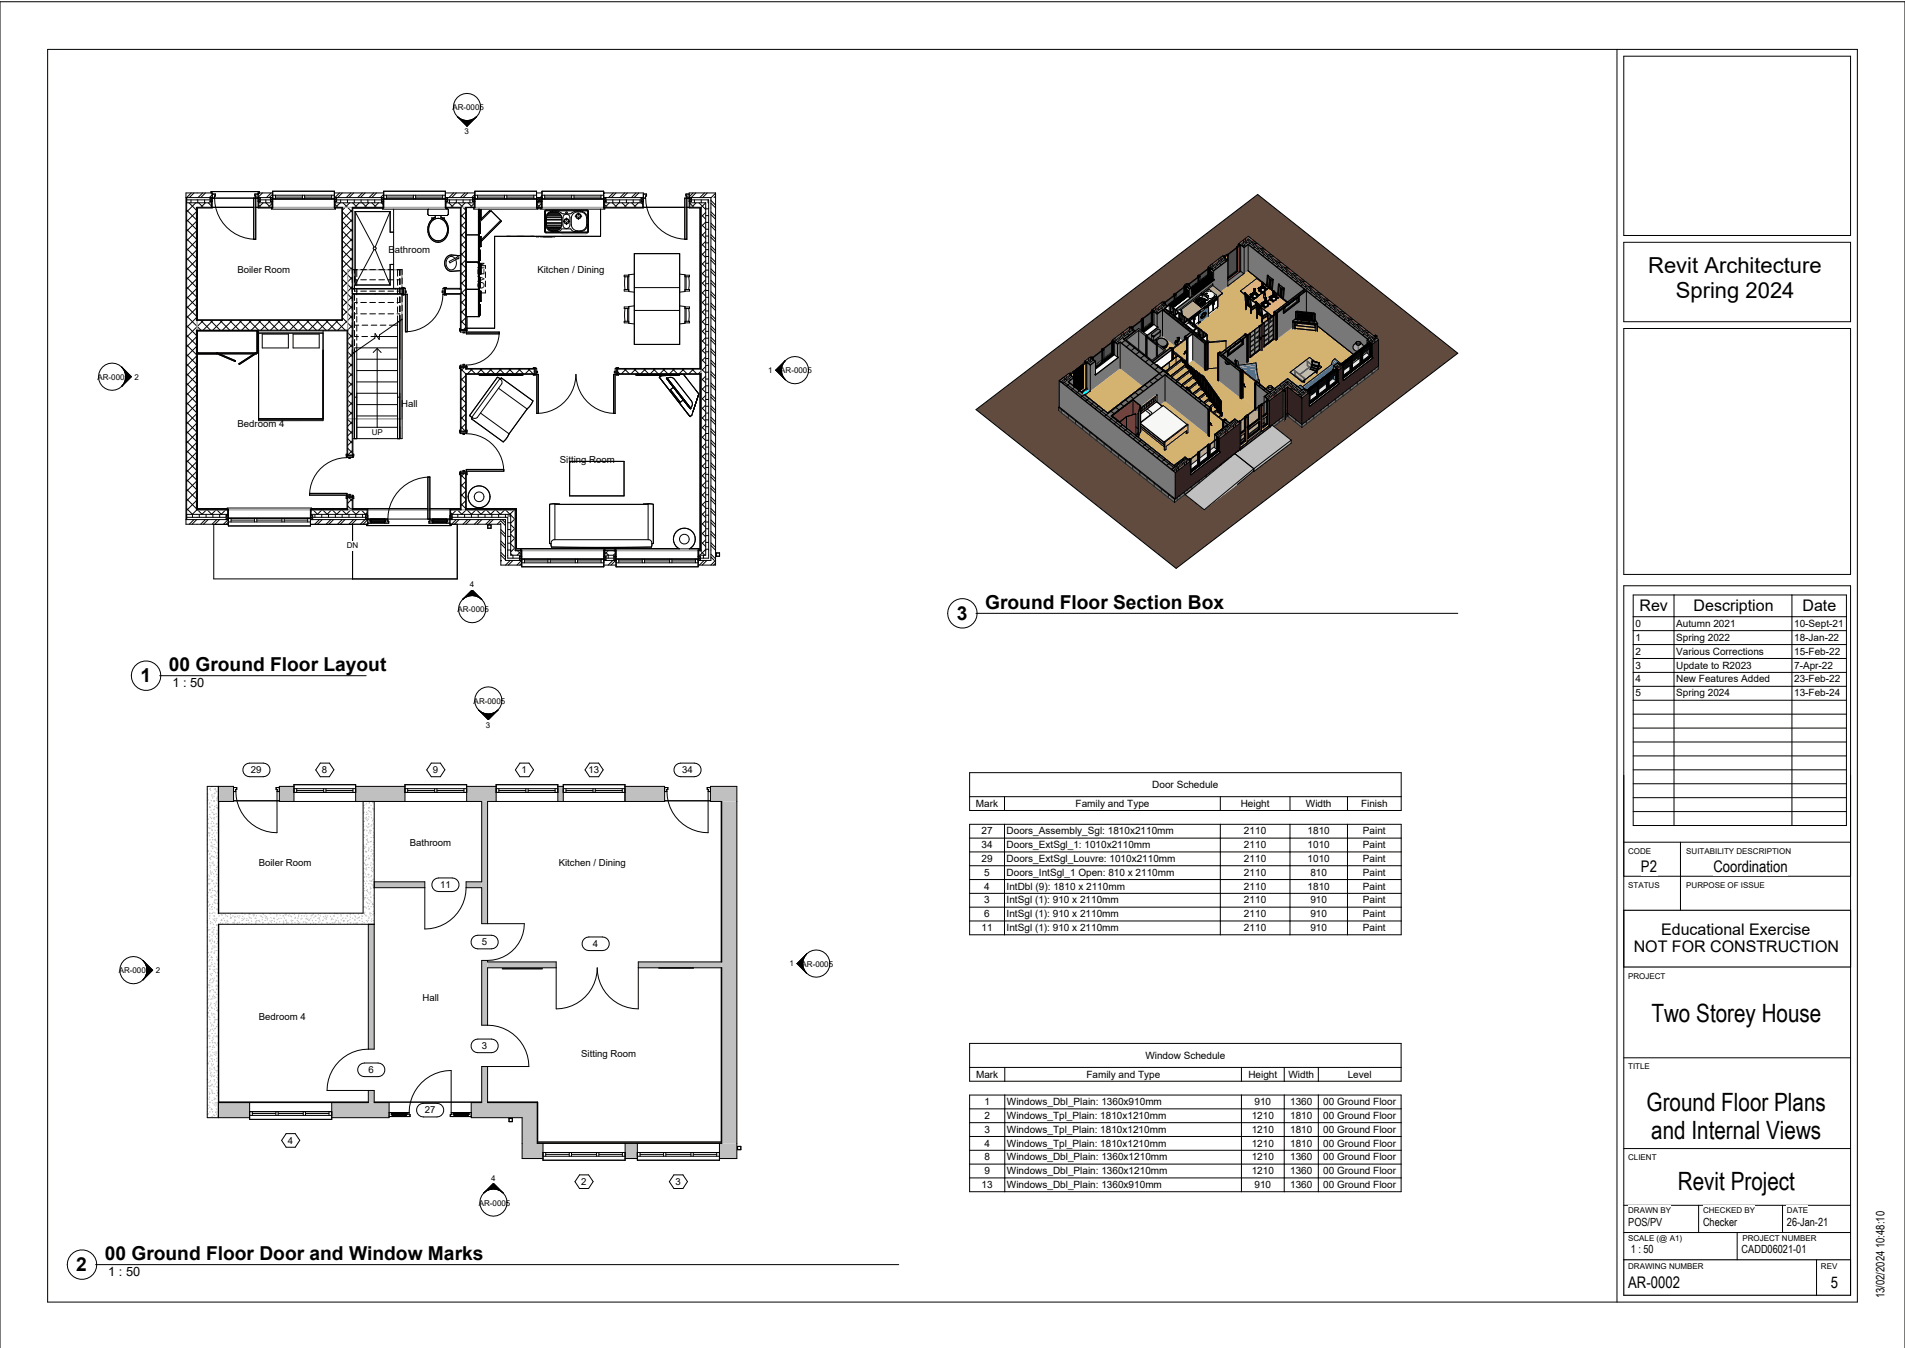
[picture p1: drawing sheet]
<svg xmlns="http://www.w3.org/2000/svg" width="840mm" height="594mm" viewBox="0 0 840 594" stroke-linecap="round" stroke-linejoin="round" font-family="sans-serif">
<defs><g id="words">
<g font-size="11.1">
<text x="728.2" y="450.5">Two Storey House</text>
<text x="726.1" y="489.4">Ground Floor Plans</text>
<text x="728.1" y="501.9">and Internal Views</text>
<text x="739.8" y="524.2">Revit Project</text>
</g>
<g font-size="9.7">
<text x="726.7" y="120.4">Revit Architecture</text>
<text x="739" y="131.3">Spring 2024</text>
</g>
<g font-size="8.5">
<text x="434.4" y="268.4">Ground Floor Section Box</text>
<text x="421.8" y="273.2">3</text>
<text x="74.4" y="295.8">00 Ground Floor Layout</text>
<text x="61.9" y="300.7">1</text>
<text x="46.2" y="555.3">00 Ground Floor Door and Window Marks</text>
<text x="33.6" y="560.2">2</text>
</g>
<g font-size="7.1">
<text x="722.9" y="269.3">Rev</text>
<text x="746.8" y="269.3">Description</text>
<text x="794.8" y="269.3">Date</text>
<text x="723.6" y="384.3">P2</text>
<text x="755.5" y="384.3">Coordination</text>
<text x="732.5" y="411.8">Educational Exercise</text>
<text x="720.4" y="419.7">NOT FOR CONSTRUCTION</text>
<text x="717.9" y="567.5">AR-0002</text>
<text x="807.3" y="567.5">5</text>
</g>
<g font-size="5.6">
<text x="76" y="302.8">1 : 50</text>
<text x="47.8" y="562.3">1 : 50</text>
</g>
<text font-size="5.1" x="830.9" y="572.1" transform="rotate(-90 830.9 572.1)">13/02/2024 10:48:10</text>
<g font-size="4.9">
<text x="717.9" y="540.4">POS/PV</text>
<text x="750.9" y="540.1">Checker</text>
<text x="787.9" y="540.1">26-Jan-21</text>
<text x="719.1" y="552.3">1 : 50</text>
<text x="767.9" y="552.3">CADD06021-01</text>
</g>
<g font-size="4.4">
<text x="721.1" y="276.2">0</text>
<text x="739.1" y="276.2">Autumn 2021</text>
<text x="791.1" y="276.2">10-Sept-21</text>
<text x="721.1" y="282.3">1</text>
<text x="739.1" y="282.3">Spring 2022</text>
<text x="791.1" y="282.3">18-Jan-22</text>
<text x="721.1" y="288.5">2</text>
<text x="739.1" y="288.5">Various Corrections</text>
<text x="791.1" y="288.5">15-Feb-22</text>
<text x="721.1" y="294.6">3</text>
<text x="739.1" y="294.6">Update to R2023</text>
<text x="791.1" y="294.6">7-Apr-22</text>
<text x="721.1" y="300.7">4</text>
<text x="739.1" y="300.7">New Features Added</text>
<text x="791.1" y="300.7">23-Feb-22</text>
<text x="721.1" y="306.9">5</text>
<text x="739.1" y="306.9">Spring 2024</text>
<text x="791.1" y="306.9">13-Feb-24</text>
<text x="508.1" y="347.2">Door Schedule</text>
<text x="430.3" y="355.5">Mark</text>
<text x="474.3" y="355.5">Family and Type</text>
<text x="547.1" y="355.5">Height</text>
<text x="575.8" y="355.5">Width</text>
<text x="600.1" y="355.5">Finish</text>
<text x="432.8" y="367.7">27</text>
<text x="443.9" y="367.7">Doors_Assembly_Sgl: 1810x2110mm</text>
<text x="548.5" y="367.7">2110</text>
<text x="576.6" y="367.7">1810</text>
<text x="601" y="367.7">Paint</text>
<text x="432.8" y="373.7">34</text>
<text x="443.9" y="373.7">Doors_ExtSgl_1: 1010x2110mm</text>
<text x="548.5" y="373.7">2110</text>
<text x="576.6" y="373.7">1010</text>
<text x="601" y="373.7">Paint</text>
<text x="432.8" y="379.8">29</text>
<text x="443.9" y="379.8">Doors_ExtSgl_Louvre: 1010x2110mm</text>
<text x="548.5" y="379.8">2110</text>
<text x="576.6" y="379.8">1010</text>
<text x="601" y="379.8">Paint</text>
<text x="434" y="385.9">5</text>
<text x="443.9" y="385.9">Doors_IntSgl_1 Open: 810 x 2110mm</text>
<text x="548.5" y="385.9">2110</text>
<text x="577.8" y="385.9">810</text>
<text x="601" y="385.9">Paint</text>
<text x="434" y="392">4</text>
<text x="443.9" y="392">IntDbl (9): 1810 x 2110mm</text>
<text x="548.5" y="392">2110</text>
<text x="576.6" y="392">1810</text>
<text x="601" y="392">Paint</text>
<text x="434" y="398.1">3</text>
<text x="443.9" y="398.1">IntSgl (1): 910 x 2110mm</text>
<text x="548.5" y="398.1">2110</text>
<text x="577.8" y="398.1">910</text>
<text x="601" y="398.1">Paint</text>
<text x="434" y="404.2">6</text>
<text x="443.9" y="404.2">IntSgl (1): 910 x 2110mm</text>
<text x="548.5" y="404.2">2110</text>
<text x="577.8" y="404.2">910</text>
<text x="601" y="404.2">Paint</text>
<text x="432.8" y="410.3">11</text>
<text x="443.9" y="410.3">IntSgl (1): 910 x 2110mm</text>
<text x="548.5" y="410.3">2110</text>
<text x="577.8" y="410.3">910</text>
<text x="601" y="410.3">Paint</text>
<text x="505.1" y="466.5">Window Schedule</text>
<text x="430.4" y="474.8">Mark</text>
<text x="479" y="474.8">Family and Type</text>
<text x="550.4" y="474.8">Height</text>
<text x="568.1" y="474.8">Width</text>
<text x="594.3" y="474.8">Level</text>
<text x="434.1" y="487">1</text>
<text x="444" y="487">Windows_Dbl_Plain: 1360x910mm</text>
<text x="553.1" y="487">910</text>
<text x="568.9" y="487">1360</text>
<text x="583.5" y="487">00 Ground Floor</text>
<text x="434.1" y="493">2</text>
<text x="444" y="493">Windows_Tpl_Plain: 1810x1210mm</text>
<text x="551.9" y="493">1210</text>
<text x="568.9" y="493">1810</text>
<text x="583.5" y="493">00 Ground Floor</text>
<text x="434.1" y="499.1">3</text>
<text x="444" y="499.1">Windows_Tpl_Plain: 1810x1210mm</text>
<text x="551.9" y="499.1">1210</text>
<text x="568.9" y="499.1">1810</text>
<text x="583.5" y="499.1">00 Ground Floor</text>
<text x="434.1" y="505.2">4</text>
<text x="444" y="505.2">Windows_Tpl_Plain: 1810x1210mm</text>
<text x="551.9" y="505.2">1210</text>
<text x="568.9" y="505.2">1810</text>
<text x="583.5" y="505.2">00 Ground Floor</text>
<text x="434.1" y="511.3">8</text>
<text x="444" y="511.3">Windows_Dbl_Plain: 1360x1210mm</text>
<text x="551.9" y="511.3">1210</text>
<text x="568.9" y="511.3">1360</text>
<text x="583.5" y="511.3">00 Ground Floor</text>
<text x="434.1" y="517.4">9</text>
<text x="444" y="517.4">Windows_Dbl_Plain: 1360x1210mm</text>
<text x="551.9" y="517.4">1210</text>
<text x="568.9" y="517.4">1360</text>
<text x="583.5" y="517.4">00 Ground Floor</text>
<text x="432.8" y="523.5">13</text>
<text x="444" y="523.5">Windows_Dbl_Plain: 1360x910mm</text>
<text x="553.1" y="523.5">910</text>
<text x="568.9" y="523.5">1360</text>
<text x="583.5" y="523.5">00 Ground Floor</text>
</g>
<g font-size="4.2">
<text x="171.3" y="111.5">Bathroom</text>
<text x="104.7" y="120.1">Boiler Room</text>
<text x="237" y="120.1">Kitchen / Dining</text>
<text x="213.6" y="127.4" transform="rotate(-90 213.6 127.4)">OVEN</text>
<text x="176.9" y="179.4">Hall</text>
<text x="104.7" y="188.1">Bedroom 4</text>
<text x="246.9" y="204.2">Sitting Room</text>
<text x="110.7" y="340.7">29</text>
<text x="141.9" y="340.7">8</text>
<text x="190.9" y="340.7">9</text>
<text x="230" y="340.7">1</text>
<text x="259.5" y="340.7">13</text>
<text x="300.8" y="340.7">34</text>
<text x="180.6" y="372.9">Bathroom</text>
<text x="114.1" y="381.6">Boiler Room</text>
<text x="246.4" y="381.6">Kitchen / Dining</text>
<text x="194" y="391.3">11</text>
<text x="212.5" y="416.6">5</text>
<text x="261.4" y="417.3">4</text>
<text x="186.3" y="440.9">Hall</text>
<text x="114.1" y="449.6">Bedroom 4</text>
<text x="212.5" y="462.3">3</text>
<text x="256.3" y="465.7">Sitting Room</text>
<text x="162.5" y="472.9">6</text>
<text x="187.3" y="490.6">27</text>
<text x="126.9" y="504">4</text>
<text x="256.3" y="522.2">2</text>
<text x="297.9" y="522.2">3</text>
</g>
<g font-size="3.5">
<text x="199.5" y="48.6">AR-0005</text>
<text x="204.9" y="59.2">3</text>
<text x="43" y="167.4">AR-0005</text>
<text x="59.3" y="167.2">2</text>
<text x="338.7" y="164.4">1</text>
<text x="344.1" y="164.5">AR-0005</text>
<text x="163.9" y="191.8">UP</text>
<text x="152.9" y="241.6">DN</text>
<text x="207.1" y="258.8">4</text>
<text x="201.7" y="269.8">AR-0005</text>
<text x="208.9" y="310.1">AR-0005</text>
<text x="214.3" y="320.7">3</text>
<text x="717.9" y="376.3">CODE</text>
<text x="743.5" y="376.3">SUITABILITY DESCRIPTION</text>
<text x="717.9" y="391.3">STATUS</text>
<text x="743.5" y="391.3">PURPOSE OF ISSUE</text>
<text x="348.1" y="425.8">1</text>
<text x="52.4" y="428.9">AR-0005</text>
<text x="68.7" y="428.7">2</text>
<text x="353.5" y="426">AR-0005</text>
<text x="717.9" y="431.3">PROJECT</text>
<text x="717.9" y="471.3">TITLE</text>
<text x="717.9" y="511.3">CLIENT</text>
<text x="216.5" y="520.3">4</text>
<text x="211.1" y="531.3">AR-0005</text>
<text x="717.9" y="534.6">DRAWN BY</text>
<text x="750.9" y="534.6">CHECKED BY</text>
<text x="787.9" y="534.6">DATE</text>
<text x="717.9" y="546.8">SCALE (@ A1)</text>
<text x="768.3" y="546.8">PROJECT NUMBER</text>
<text x="717.9" y="559">DRAWING NUMBER</text>
<text x="802.9" y="559">REV</text>
</g>
</g></defs>
<g fill="none" stroke="#000" stroke-width=".44">
<path d="M82 87.1h11.6M82.3 96.8l4.3 4.3M82.3 92.5l4.3 4.3M82.3 87.1v141.9M82.3 88.1h10.3M82.3 89.4h11M83.4 89.4l3.2 3.2M84.2 88.1v1.3M84.3 85l-2 2.1M85.5 85l-2 2.1M86.3 89.4l-4 4M86.6 93.3l-4.3 4.3"/>
<path d="M86.6 97.6l-4.3 4.3M87 91.7v49.2M87.2 88.1v1.3M87.6 89.4l2 2M89.4 85l-2.1 2.1M90.2 88.1v1.3M90.6 89.4l-2 2M90.6 85l-2.1 2.1M91.8 89.4l1.5 1.5-.5 .5M92.6 87.1l1 1.7h-1zM93.1 85v-.6h21.2v.6M93.2 88.8l.1 2.6h-6.7v49.8h64.4v-49.8h-3.3v-2.6"/>
<path d="M93.6 85.5h1.4v.9h-.4a18.3 18.3 0 0 0 18.2 19M93.6 87v.1M93.6 85.8l-1.3 1.3M93.6 91.4h18.3M93.6 87.3h20.2M93.6 87.1l-1 1.7M111.9 87.3v18.1h.9M112.8 91.4h1M113.8 85.5h-1.4v.9h.4v19M114.1 90.4l1 1M114.1 89.4h5.8M114.1 88.8v2.6h5.8v-2.6"/>
<path d="M114.2 88.8v.6M114.5 85l-.7 .7M114.8 88.8l-1-1.7h6.4l-1 1.7M114.8 88.1h4.4M114.8 87.1v1.7h-1zM115.7 85l-1.9 1.9M116 89.4l-1.9 1.9M117.2 88.1v1.3M117.3 89.4l2 2M119.2 87.1l1 1.7h-1zM119.5 85l-2 2.1M119.7 91.7v.5h28.2v-.5"/>
<path d="M119.9 89.7l-1.6 1.7M120.2 85.5l-1.5 1.6M120.2 85h-6.4v6.7h6.4v-7.4h27.2v7.4h3.3v49.2h-63.8v-49.2h6.7v-6.7h-11.6v146h18.7M120.2 87.7h27.2M120.2 86h27.2M121.4 86.8h11.9M121.4 86v1.7M133.3 86v1.7M134.3 86.8h11.9M134.3 86v1.7M146.2 86v1.7M147.4 85h21.8"/>
<path d="M147.7 90.1l1.3 1.3M147.7 89.4h21.2M148.4 88.8l-1-1.7h21.8l-1 1.7h1l-1-1.7v2.3l.7 .6M148.4 88.1h19.8M148.4 87.1v1.7h-1zM149.7 85l-2 2.1M150 89.4l-2 2M150.2 88.1v1.3M150.9 85l-2 2.1M151 97.6l4.3 4.3M151 93.4l4.3 4.3M151.2 89.4l4.1 4"/>
<path d="M153.2 88.1v1.3M154.2 89.4l-3.2 3.1M154.7 85l-2 2.1M155.3 92.5l-4.3 4.3M155.3 96.7l-4.3 4.3M155.5 89.4l2 2M155.6 91.7h.1M155.9 85l-2 2.1M156.2 88.1v1.3M156.6 93.2l8.3 15.6M156.6 93.2v32.4M156.6 93.2h15.4"/>
<path d="M158.4 89.4l-2 2M159.2 88.1v1.3M159.7 89.4l2 2M159.8 85l-2.1 2.1M161 85l-2.1 2.1M162.2 88.1v1.3M162.7 89.4l-2 2M164 89.4l2 2M164.8 85l-2.1 2.1M165.2 88.1v1.3M166 85l-2 2.1M166.9 89.4l-2 2"/>
<path d="M168.7 91.7v.5h28.2v-.5M168.9 88.8v2.6h-13.6v109.1h-2M169.2 86.9l-.2 .2M169.2 85.7l-1.4 1.4M169.2 87.7h27.2M169.2 86h27.2M170.4 86.8h11.9M170.4 86v1.7M172 93.2l-6.6 15.7M172 93.2v9.1h1.6M173.6 92.2v34.9M182.3 86v1.7"/>
<path d="M183.3 86.8h11.9M183.3 86v1.7M188.8 99.7l-.1 .6M189.1 98.7l-.2 .5M189.6 97.7l-.3 .5M190.2 96.9l-.3 .4M190.6 97.3a4.2 4.2 0 0 1 4.7-.4 4.2 4.2 0 0 1 2.1 4.3 4.3 4.3 0 0 1-4.2 5 4.3 4.3 0 0 1-4.2-5 5.4 5.4 0 0 1 1.6-3.9zM191 96.2v.1M191 96.3l-.4 .3M191 96.2h.1M191.1 96.2l-.1 .1M191.6 96h-1.2v.8"/>
<path d="M191.9 95.8a6 6 0 0 0-3.3 5.5 6 6 0 0 0 3.6 5.4l1 .1M191.9 95.8l-.8 .4M191.9 95v.8M194.4 95.8a6 6 0 0 1 3.3 5.5 6 6 0 0 1-3.6 5.4l-.9 .1M194.4 95.8l.9 .4M194.4 95v.8M194.8 96h1.2v.8l-.6-.5M195.2 86v1.7M195.3 96.2h.1M195.3 96.2l.1 .1M195.4 96.2v.1M196.1 96.9l.6 .8"/>
<path d="M196.4 85h13M196.7 89.4h12.4M196.7 88.8v2.6h6.6v53.8h2v-53.8h3.8v-2.6M196.9 97.9l.3 .7M196.9 91.9l.8 .5v2l-.5 .6h-8l-.5-.6v-2l.2-.2M197.3 99l.2 .6M197.4 88.8l-1-1.7h13l-1 1.7M197.4 88.1h11M197.4 87.1v1.7h-1zM197.9 89.4l2 2M198.2 88.1v1.3M200 85l-2.1 2.1"/>
<path d="M200.9 89.4l-2 2M201.2 85l-2 2.1M201.2 88.1v1.3M202.1 89.4l3.2 3.1M203.3 94.8l2 2M203.3 99l2 2M204.2 88.1v1.3M205 85l-2 2.1M205.1 89.4l-2 2M205.3 93.4l-2 2M205.3 97.7l-2 2M206.2 85l-2 2.1"/>
<path d="M206.4 89.4l2 2M207.2 88.1v1.3M208.4 87.1l1 1.7h-1zM209.1 89.6l-1.8 1.8M209.4 86.9l-.2 .2M209.4 85.7l-1.4 1.4M209.4 91.5h-3.8v55.6h14.5v-.7M209.4 87.7h27.2M209.4 86h27.2M210.6 86.8h11.9M210.6 86v1.7M211 92.2v47.3"/>
<path d="M211 97.6h.4M211 97.5h.4M211.2 97.5l-.1 .1M211.4 92.2v47.3h-5.8M211.4 98.3h.4M211.4 98l5.1-5.1 4.6 4.6-9 9M211.4 99.2v2.7M211.4 93.1h.2M211.4 95.9h.2M211.6 92.3l.5 .1-.1 4.3h-.4zM211.6 92.4h.4M211.8 98.3l.1 .1"/>
<path d="M211.8 98.4h.1M211.8 98.4v4.3M212 96.7h.1M212 92.4h.1M212 92.4v4.3M216.1 93.2l-.3-.3-4.4 4.4M220.7 97.1l-8.6 8.7M222.5 86v1.7M223.5 86v1.7M223.5 86.8h11.9M235.4 86v1.7M236.6 85h2.4"/>
<path d="M236.9 90.2l1.2 1.2M236.9 88.8v2.6h1.8v-2.6M236.9 89.4h1.8M237.1 92h1.4M237.2 88.8v.6M237.6 88.8l-1-1.7h2.4l-1 1.7M237.6 88.1h.4M237.6 87.1v1.7h-1zM238 87.1l1 1.7h-1zM238.5 91.7v.5h28.2v-.5M238.7 89.7l-1.7 1.7M239 86.3l-.8 .8"/>
<path d="M239 87.7h27.2M239 86h27.2M240.2 93.2v8.8M240.2 86.8h11.9M240.2 86v1.7M240.6 98.9a3.2 3.2 0 0 0 3.1 3.2l2.9-.2 1-1h4.1l1 1 2.9 .2M240.6 93h18.4v9.1h-18.4zM240.8 92.6l-.6 .6M240.8 92.6h18.1M240.9 96.7h6.8M240.9 98.4h6.8M240.9 98.1h6.8"/>
<path d="M240.9 97h6.8M241 95.9h6.7M241 99.2h6.7M241 99.4h6.6M241 95.6h6.6M241.1 100h6.4M241.1 95.1h6.4M241.3 94.8h6.1M241.5 94.5a3.6 3.6 0 0 1 3.6-1.1 3.6 3.6 0 0 1 2.6 2.8v2.7a3.4 3.4 0 0 1-3.4 2.9 3.4 3.4 0 0 1-3.4-2.9v-2.7zM241.5 94.5h5.6M241.8 94.2h5.1M242.2 93.8h4.2"/>
<path d="M242.7 93.6h3.2M243.6 93a6.4 6.4 0 0 1 4.7 1.2h3l.9-.4a4.6 4.6 0 0 1 3.8-.8M243.7 93a3.2 3.2 0 0 0-3.1 3.2M248.3 97.5h1.1M248.8 94.7a1.56 1.56 0 0 1 1.6-.2 1.56 1.56 0 0 1 .9 1.4v3.3a1.56 1.56 0 0 1-1.5 1.5 1.56 1.56 0 0 1-1.6-1.5v-3.3zM249.8 96v1.1M249.8 97.9v1.1M250.2 97.5h1.1M252.1 86v1.7M252.4 94.5a3.6 3.6 0 0 1 3.7-1.1 3.6 3.6 0 0 1 2.6 2.8v2.7a3.4 3.4 0 0 1-3.4 2.9 3.4 3.4 0 0 1-3.4-2.9v-2.7zM253.1 86.8h11.9M253.1 86v1.7"/>
<path d="M253.6 95.2h1.1M255.1 93.8v1.1M255.1 95.6v1.1M255.4 95.2h1.1M255.9 93a3.2 3.2 0 0 1 3.1 3.2M258.9 92.6l.6 .6M259 98.9a3.2 3.2 0 0 1-3.1 3.2M259.5 93.2v8.8M264.8 92.2v11.9h-46.7v40.5h-12.5M265 86v1.7M266.2 85h17.5v6.7h-17.5v-7.4h-27.2v7.4h-2.4v-7.4h-27.2v7.4h-.5v.5h28.2v-.5M266.5 90.1l1.3 1.3"/>
<path d="M266.5 89.4h16.9M266.5 88.8v2.6h16.9v-2.6M266.6 85l-.4 .4M267.2 88.1h15.5M268.7 89.4l-2 2M270 89.4l2 2M270.2 88.1v1.3M270.4 85l-2.1 2.1M271.6 85l-2 2.1M273 89.4l-2 2M273.2 88.1v1.3M274.3 89.4l2 2"/>
<path d="M275.4 85l-2 2.1M276.2 88.1v1.3M276.6 85l-2 2.1M277.2 89.4l-2 2M278.5 89.4l2 2M279.2 88.1v1.3M280.4 85l-2 2.1M281.5 89.4l-2 2M281.7 85l-2.1 2.1M282.2 88.1v1.3M282.7 88.8l1-1.7h-17.5l1 1.7h-1l1-1.7v2.3M282.7 87.1l1 1.7h-1z"/>
<path d="M282.8 89.4l.6 .6M283.7 86.8l-.3 .3M283.7 91.4h18.3M283.7 85.5h1.4v.9h-.5v.9h-.9M284.7 87.3a18.1 18.1 0 0 0 18.1 18.1M302.8 91.4h1.1M302.8 87.3v18.1M303.9 87.3h-1.9v18.1h.8M303.9 85.5h-1.4v.9h.4v.9M304.2 89.6l1.8 1.8M304.2 88.8v2.6h5M304.2 89.4h7"/>
<path d="M304.9 88.8l-1-1.7h9.6v159.9h-5.7l1-1.7M304.9 88.1h7.6v157.9h-3.7M304.9 87.1v1.7h-1zM305.6 85l-1.7 1.7M306.2 88.1v1.3M306.8 85l-2 2.1M306.9 89.4l-2 2M308.2 89.4l3 2.9M308.7 91.7v70.7M309.2 91.4v71.3h-36.8v2h36.8v78h-1.1v2.6M309.2 94.6l2 2M309.2 98.8l2 2"/>
<path d="M309.2 88.1v1.3M310.6 85l-2 2.1M311.2 89.4l-2 2M311.2 98h1.3M311.2 95h1.3M311.2 92h1.3M311.2 93.6l-2 2M311.2 97.9l-2 2M311.2 89.4v155.3h-3.1M311.8 85l-2 2.1M312.2 88.1v1.3M313.5 99.6l2 2"/>
<path d="M313.5 94.6l2 2M313.5 89.5l2 2.1M313.5 98.4l2 2M313.5 93.3l2 2.1M313.5 88.3l2 2.1M315.5 86.4l-.7 .7M315.5 85.1l-1.9 2M82.3 105.3l4.3 4.3M82.3 118l4.3 4.3M82.3 113.8l4.3 4.3M82.3 109.5l4.3 4.3M82.3 101l4.3 4.3"/>
<path d="M86.6 118.8l-4.3 4.3M86.6 101.8l-4.3 4.3M86.6 106.1l-4.3 4.3M86.6 110.3l-4.3 4.3M86.6 114.5l-4.3 4.3M151 118.8l4.3 4.3M151 114.6l4.3 4.3M151 110.4l4.3 4.3M151 106.1l4.3 4.3M151 101.9l4.3 4.3M155.3 118.8h2.3M155.3 101l-4.3 4.3"/>
<path d="M155.3 105.2l-4.3 4.3M155.3 113.7l-4.3 4.3M155.3 117.9l-4.3 4.3M155.3 109.5l-4.3 4.3M156.3 118.8v1.5M157.3 118.8v3.1M159.1 118.8h2.5M163.1 118.8h2.5M164.9 110l-8.3 15.6M165.4 110l6.6 15.6M167.1 118.8h2.5M171.1 118.8h2.5"/>
<path d="M173.6 116.5h-1.6v9.1M175.1 118.8h2.2v2.2M175.3 118.8v2.9M176.3 118.8v2.5M188.6 100.9v.6M188.6 102l.2 .6M188.9 103.1l.2 .5M189.3 104.1l.3 .5M189.9 105l.3 .4M190.6 105.8l.4 .3M191.4 106.3l1.8 .5M194.1 106.7l-.9 .1"/>
<path d="M194.9 106.3l-.6 .3M195.7 105.8l-.5 .3M196.4 105.1l-.4 .4M197 104.3l-.3 .5M197.4 103.3l-.2 .5M197.6 100l.1 .7M197.6 102.2l-.1 .6M197.7 101.1v.7M199 112.4a3.7 3.7 0 0 0-2.9 3.6 3.7 3.7 0 0 0 2.9 3.6M199 112.4l4 .3M200.6 113.9a2.19 2.19 0 0 0-2.6-.7 2.19 2.19 0 0 0-1.3 2.3 2.5 2.5 0 0 0 .7 2.7 2.5 2.5 0 0 0 2.7 .4 3.5 3.5 0 0 0 .8-4.2M201.4 113.4l-3.3 1.8 .3 .6 3.3-1.8"/>
<path d="M203 119.3l-4 .3M203.3 116l2 2M203.3 111.7l2 2M203.3 107.5l2 2M203.3 103.3l2 2M205.3 110.4l-2 2M205.3 106.1l-2 2M205.3 114.6l-2 2M205.3 101.9l-2 2M205.3 118.9l-2 2M205.6 115.5h5.8M205.6 103.5h5.8"/>
<path d="M211 109.5h.4M211 109.4h.4M211.4 110.3h.5M211.4 114.6h.4M211.4 110.3h.4M211.4 102.7h.4M211.4 117.1h.2M211.4 111.1v2.8M211.4 105.1h.2M211.4 107.8h.2M211.4 119.9h.2M211.4 107.1v.1"/>
<path d="M211.4 106.4h.1M211.8 114.6h.1M211.8 110.3h.1M211.8 102.7h.1M211.8 110.3v4.3M211.9 114.6l-.1 .1M211.9 102.7h-.5M212 108.6h.1M212 104.3h.1M212 104.3v4.4M212 116.3v4.4M212 116.3h.1"/>
<path d="M212 104.3h-.4v4.4l.4-.1M212 116.3h-.4v4.4h.4M212 104.3v4.3M212 116.3v4.3M212.1 117.1h1.9v1.2M214 119.8v2.5M236.5 104.1h1.2M238.3 104.1h6.4M239.6 104.3h3.8M240.2 102l.6 .6M240.8 102.6h18.1M241.3 100.2h6.1"/>
<path d="M241.5 100.6h5.6M241.8 100.9h5.1M242.2 101.2h4.2M242.7 101.5h3.2M259.5 102l-.6 .6M279.7 111.8h20v40h-20zM309.2 115.8l2 2M309.2 111.5l2 2M309.2 107.3l2 2M309.2 103.1l2 2M311.2 114.8l-2 2M311.2 116h1.3"/>
<path d="M311.2 113h1.3M311.2 110h1.3M311.2 107h1.3M311.2 104h1.3M311.2 101h1.3M311.2 102.1l-2 2M311.2 106.3l-2 2M311.2 110.6l-2 2M312.5 119l-1.3 .1-2 2M313.5 119.7l2 2.1M313.5 114.7l2 2M313.5 109.6l2 2.1"/>
<path d="M313.5 104.6l2 2.1M313.5 118.5l2 2M313.5 113.5l2 2M313.5 108.4l2 2.1M313.5 103.4l2 2M82.3 139.2l6.3 6.3M82.3 135l4.3 4.3M82.3 130.7l4.3 4.3M82.3 122.2l4.3 4.3M82.3 126.5l4.3 4.3M86.6 123l-4.3 4.3M86.6 127.3l-4.3 4.3"/>
<path d="M86.6 131.5l-4.3 4.3M86.6 135.8l-4.3 4.3M86.6 140l-4.3 4.3M151 123.1l4.3 4.3M151 135.8l4.3 4.3M151 131.6l4.3 4.3M151 127.3l4.3 4.3M155.3 134.9l-4.3 4.3M155.3 139.2l-6.3 6.3M155.3 122.2l-4.3 4.3M155.3 126.4l-4.3 4.3M155.3 130.7l-4.3 4.3"/>
<path d="M155.3 127.4h22.3v2h-22.3M155.6 127.1v.3M155.6 129.4v72.2h-2.6M155.6 129.7h23.9v16.5h-.7M156.3 123.3h1.3M156.3 133.3h1.3M156.3 138.3h1.3M156.3 125.8v2.5h1.3M156.3 121.8v2.5M156.3 129.8v2.5M156.3 133.8v2.5M156.3 137.8v2.5"/>
<path d="M156.6 125.6h15.4M157.3 123.4v2.5M157.3 127.4v2.5M157.3 131.4v2.5M157.3 135.4v2.5M157.3 139.4v2.5M157.4 127.1l-.1 .3M159.1 128.3h2.5M159.1 123.3h2.5M159.1 133.3h2.5M159.1 138.3h2.5M163.1 128.3h2.5"/>
<path d="M163.1 123.3h2.5M163.1 133.3h2.5M163.1 138.3h2.5M165.5 129.4l-.1 .3M167.1 128.3h2.5M167.1 123.3h2.5M167.1 133.3h2.5M167.1 138.3h2.5M170.9 129.4l.1 .1M171.1 128.3h2.5M171.1 123.3h2.5M171.1 133.3h2.5"/>
<path d="M171.1 138.3h2.5M174.3 127.1l.2 .3M175.1 128.3h1.2M175.1 123.3h1.2M175.1 133.3h1.2M175.1 138.3h1.2M175.3 123.2v2.5M175.3 127.2v2.5M175.3 131.2v2.5M175.3 135.2v2.5M175.3 139.2v54.1M176.3 122.8v2.5"/>
<path d="M176.3 126.8v2.5M176.3 130.8v2.5M176.3 134.8v2.5M176.3 138.8v54.5M177.2 129.7v.4l1.4-.4M177.2 126.7l1.4 .4M177.3 122.5v2.5M177.3 126.5v2.5M177.3 130.5v2.5M177.3 134.5v2.5M177.3 138.5v54.8h-21.7M177.6 128.9h.2"/>
<path d="M177.9 127.1v2.6M178.1 127.1v2.6M178.7 128.2h.4v.7h-.4M178.8 129.7v16.5M195.3 129.7a16.5 16.5 0 0 1-16.5 16.5M195.3 128.2h-.4v.7h.4M195.3 129.7h7.7M195.4 129.7l.6 .4h.8v-.4M195.4 127.1l.6-.4h.8v.4M196 127.1v2.6M196.1 127.1v2.6M196.4 128.7l-.1 .2"/>
<path d="M202.6 127.3v.1M203 127.4v-35.7h-6.6v-7.4h-27.2v7.4h-13.6v35.4h23.1v2.6M203 129.4v16.9h2.6M203 127.1h-7.7v2.6M203.3 128.7l2 2M203.3 124.5l2 2M203.3 137.2l2 2M203.3 133l2 2M203.3 120.2l2 2M203.3 127.4h-6.9v2h6.9M205.3 123.1l-2 2M205.3 127.4l-2 2"/>
<path d="M205.3 131.6l-2 2M205.3 135.8l-2 2M205.6 127.5h5.8M206 127.5h.1M206 139.5v5.1M211 121.5h.4M211 133.6h.4M211 133.5h.4M211.4 122.3h.5M211.4 126.7h.4M211.4 122.3h.4M211.4 138.7h.4"/>
<path d="M211.4 134.3h.4M211.4 123.1v2.8M211.4 135.2v2.7M211.4 131.9h.2M211.8 126.7h.1M211.8 122.3h.1M211.8 138.7h.1M211.8 134.3l.1 .1M211.8 134.4h.1M211.8 122.3v4.3M211.8 134.4v4.3M211.9 126.6l-.1 .1"/>
<path d="M211.9 138.7h-.1M212 132.7h.1M212 128.4h.1M212 128.3v4.4M212 128.3h-.4v4.4h.4M212 120.6v.1M212 128.4v4.3M214 127.8v1.3h-2.6M214 123.8v2.5M275.6 122v5.6M275.6 136v5.6M276.8 122v5.6"/>
<path d="M276.8 136v5.6M277.2 127.6h-2v.7h2M277.2 121.3h-2v.7h2M277.2 135.3h-2v.7h2M279.7 126.7h20M279.7 136.8h20M279.7 120.8l-2.5 .3v7.4l2.5 .2M279.7 134.8l-2.5 .3v7.4l2.5 .2M299.7 120.8l2.3 .3v7.4l-2.3 .2M299.7 134.8l2.3 .3v7.4l-2.3 .2M302 127.6h2v.7h-2M302 121.3h2v.7h-2"/>
<path d="M302 135.3h2v.7h-2M302.5 122v5.6M302.5 136v5.6M303.7 122v5.6M303.7 136v5.6M309.2 132.8l2 2M309.2 124.3l2 2M309.2 120l2 2h1.3M309.2 137l2 2M309.2 128.5l2 2M311.2 123.3l-2 2M311.2 127.6l-2 2"/>
<path d="M311.2 136l-2 2M311.2 137h1.3M311.2 134h1.3M311.2 131h1.3M311.2 128h1.3M311.2 125h1.3M311.2 131.8l-2 2M313.5 139.8l2 2.1M313.5 134.8l2 2M313.5 129.8l2 2M313.5 124.7l2 2.1M313.5 138.6l2 2"/>
<path d="M313.5 133.6l2 2M313.5 128.5l2 2.1M313.5 123.5l2 2.1M82.3 156.2l4.3 4.3M82.3 151.9l4.3 4.3M82.3 147.7l4.3 4.3M82.3 143.5l4.3 4.3M86.6 152.7l-4.3 4.3M86.6 157l-4.3 4.3M86.6 148.5l-4.3 4.3M87 145.8l-.1 78.6h13.8v7.4h36.2v-7.4h16.1v-7h-16.5v.8M87 155.5h26.4v-9.7h-26.4v78.4h13.2"/>
<path d="M87 155.9h8.8M87.3 155.5v.4M88.5 141.2l4.3 4.3M89.7 141.2l-7.4 7.3M92.7 141.2l4.3 4.3M93.9 141.2l-4.3 4.3M95.5 155.5v.4M95.8 155.5l8 3.4-.1 .4-8.1-3.4zM96.7 155.9h15.3M97 141.2l4.3 4.3M98.1 141.2l-4.3 4.3M101.2 141.2l4.3 4.3"/>
<path d="M102.4 141.2l-4.3 4.3M105.5 141.2l4.3 4.3M106.6 141.2l-4.3 4.3M109.7 141.2l4.3 4.3M110.9 141.2l-4.3 4.3M113.2 155.5v.4h-.5M113.4 145.8h39.6v55.8M114 141.2l4.3 4.3M114 145.8v39.6h28.5l-.1-39.6M115.1 141.2l-4.3 4.3M115.6 147.2h11.6v6.1h-11.6zM118.2 141.2l4.3 4.3"/>
<path d="M119.3 141.2l-4.3 4.3M122.4 141.2l4.3 4.3M123.6 141.2l-4.3 4.3M126.7 141.2l4.3 4.3M127.8 141.2l-4.3 4.3M129.2 147.2h11.6v6.1h-11.6zM130.9 141.2l4.3 4.3M132.1 141.2l-4.3 4.3M135.2 141.2l4.3 4.3M136.3 141.2l-4.3 4.3M139.4 141.2l4.3 4.3M140.6 141.2l-4.3 4.3"/>
<path d="M142.4 146.8h-28.4M143.7 141.2l4.3 4.3M144.8 141.2l-4.3 4.3M147.9 141.2l4.3 4.3M149 141.2l-4.3 4.3M151 140.1l4.3 4.3M153.3 159.3l2 2M153.3 155.1l2 2M153.3 150.8l2 2M153.3 146.6l2 2M155.3 143.4l-2.1 2.1M155.3 156.1l-2 2"/>
<path d="M155.3 151.9l-2 2M155.3 147.6l-2 2M156.3 143.3h1.9M156.3 153.3h19M156.3 141.8v2.5M156.3 145.8v2.5h1.8M156.3 149.8v2.5M156.3 153.8v39.5M157.3 158.3h18M157.3 143.4v2.5M157.3 147.4v2.5M157.3 151.4v41.9"/>
<path d="M159.6 148.3h2.5M159.7 143.3h2.5M163.6 148.3h11.7M163.7 143.3h2.5M166.3 153.6l-1.7 1.7M166.3 153.6l1.8 1.7M166.3 153.6v39.7M167.7 143.3h2.5M171.7 143.3h3.6M177.3 140.7l-10 6.9-.1 2-1.8-2.6-.1 2-10 6.9M203 144.8h-.4l.4 1.4M203 145.5h2.6"/>
<path d="M203 145.7h2.6M203.3 141.4l2 2M204.2 146.3v.4h.6v-.4M205.3 140.1l-2 2M205.3 144.3l-.9 .9M205.6 144.8h.4l-.4 1.4M205.6 146.4h14.5M220.1 146.4a14.5 14.5 0 0 1-14.5 14.5M277.2 141.6h-2v.7h2M302 141.6h2v.7h-2M309.2 158.2l2 2M309.2 154l2 2"/>
<path d="M309.2 149.7l2 2M309.2 145.5l2 2M309.2 141.2l2 2M311.2 157.2l-2 2M311.2 140.3l-2 2M311.2 144.5l-2 2M311.2 148.8l-2 2M311.2 158h1.3M311.2 155h1.3M311.2 152h1.3M311.2 149h1.3M311.2 146h1.3"/>
<path d="M311.2 143h1.3M311.2 140h1.3M311.2 153l-2 2M313.5 159.9l2 2.1M313.5 154.9l2 2.1M313.5 149.9l2 2M313.5 144.8l2 2.1M313.5 158.7l2 2.1M313.5 153.7l2 2M313.5 148.7l2 2M313.5 143.6l2 2.1M82.3 177.4l4.3 4.3"/>
<path d="M82.3 173.2l4.3 4.3M82.3 168.9l4.3 4.3M82.3 164.7l4.3 4.3M82.3 160.4l4.3 4.3M86.6 165.5l-4.3 4.3M86.6 169.7l-4.3 4.3M86.6 173.9l-4.3 4.3M86.6 178.2l-4.3 4.3M86.6 161.2l-4.3 4.3M105.3 160.3l7.4-4.8 .2 .3-7.4 4.8zM153.3 176.3l2 2M153.3 172.1l2 2"/>
<path d="M153.3 167.8l2 2M153.3 163.6l2 2M155.3 173.1l-2 2M155.3 160.4l-2 2M155.3 164.6l-2 2M155.3 168.9l-2 2M155.3 177.3l-2 2M156.3 175h1M157.3 163.3h18M157.3 168.3h18M157.3 173.3h18M157.3 178.3h18"/>
<path d="M175.3 175h1M203 161l-.4 .6v.8h.4M203 160.9h2.6v1.5h31.1v19.8h.7v-17.2h-31.8v26.1h-2.6zM203 161.7h2.6M203 161.5h2.6M203.3 179.6l2 2M203.3 175.4l2 2M203.3 171.1l2 2M203.3 166.9l2 2M203.3 162.6l2 2.1M203.3 162h2v.7h30.3v2h-30.3v25.3h-2zM204.2 160.9v-.4h.6v.4"/>
<path d="M204.6 162l-1.3 1.3M205.3 165.5l-2 2M205.3 169.8l-2 2M205.3 174l-2 2M205.3 178.3l-2 2M205.6 161l.4 1.4M207.6 162.7l2 2M208.2 162.7l-2 2M211.3 164.9v.4h19.2v-.4M211.3 165h19.2M211.8 162.7l2 2M212.4 162.7l-2 2"/>
<path d="M216 162.7l2 2M216.7 162.7l-2 2M219.3 166.2l-12.2 16.8 1.2 1.1M219.4 166.2l.3 .1M219.4 166.2h-.1M219.7 166.3l1 .7M219.7 166.4l-.5 .1M219.8 171.1l12.6 9.1 2.6-3.5M220.3 162.7l2 2M220.4 166.8l-12.4 17.1M220.6 167a1.79 1.79 0 0 1 .7 2.1l-10.9 14.9a1.79 1.79 0 0 1-2.1 0M220.9 162.7l-2 2"/>
<path d="M221 166.5l14 10.2M221 166.5l-.4 .5M224.5 162.7l2 2M225.1 162.7l-2 2M228.8 162.7l2 2M229.4 162.7l-2 2M233 162.7l2 2M233.6 162.7l-2 2M235 176.7l-1 1.9-1.5 1.5-8.1 11.2-1 1.9-1.5 1.5M235.2 162.4v-.4l1.4 .4M235.2 165v.4l1.4-.4M235.9 162.4v2.6"/>
<path d="M236 162.4v2.6M236.7 163.6h.3v.7h-.3M271.2 165v17.2M271.3 165v-2.6h37.6v-70.7h-5v-6.7h11.6v164h-7.7M271.3 163.6h-.4v.7h.4M271.4 162.4l.6-.4h.8v.4M271.4 165l.6 .4h.8v-.4M271.9 162.4v2.6M272.1 162.4v2.6M272.4 163.8l.8 .9M275.4 162.7l2 2M276.1 162.7l-2 2"/>
<path d="M279.7 162.7l2 2M280.3 162.7l-2 2M280.5 164.9v.4h19.2v-.4M283.9 162.7l2 2M284.5 162.7l-2 2M288.2 162.7l2 2M288.8 162.7l-2 2M292.4 162.7l2 2M293 162.7l-2 2M293.8 166.6l.2 .2M294 166.8l10.3 13.2M294 166.4l.2 .2"/>
<path d="M294 166.4l-.2 .2M294.1 166.4l.1 .2M294.1 166.9h-.1M294.2 166.6l10.3 13.2M294.3 166.7l1.6-.4 1.5 .8 7.7 10 .1 1.7-.7 .9M296.7 162.7l2 2M296.9 170.7l-1.3 1 4.4 5.5 1.3-1M297.3 162.7l-2 2M300.7 165h-20.2M300.9 162.7l2 2M301.4 165l6.7 8.6-3.1 9.4-.7 .6-13.6-17.4 .8-.6 4.3-.3M301.5 162.7l-2 2"/>
<path d="M304.2 179.9v.1M304.5 179.8l.2 .3M304.5 179.8l.2 .2M305.1 162.7l2 2M305.8 162.7l-2 2M308.7 165v76.8h-4.6M309.2 170.9l2 2.1h1.3M309.2 179.4l2 2M309.2 175.2l2 2M309.2 166.7l2 2M309.2 162.4l2 2M311.2 165.7l-2 2"/>
<path d="M311.2 161.5l-3.2 3.2M311.2 179h1.3M311.2 176h1.3M311.2 167h1.3M311.2 164h1.3M311.2 161h1.3M311.2 174.2l-2 2M311.2 178.5l-2 2M312.5 170h-1.3l-2 2M313.5 175l2 2.1M313.5 170l2 2M313.5 165l2 2"/>
<path d="M313.5 178.8l2 2.1M313.5 173.8l2 2M313.5 168.8l2 2M313.5 163.7l2 2.1M82.3 198.6l4.3 4.3M82.3 194.4l4.3 4.3M82.3 190.1l4.3 4.3M82.3 185.9l4.3 4.3M82.3 181.6l4.3 4.3M86.6 182.4l-4.3 4.3M86.6 186.7l-4.3 4.3M86.6 190.9l-4.3 4.3"/>
<path d="M86.6 195.2l-4.3 4.3M86.6 199.4l-4.3 4.3M142.5 184.6h-28.5M153.3 180.5l2 2M153.3 197.5l2 2M153.3 193.3l2 2M153.3 189l2 2M153.3 184.8l2 2M155.3 181.6l-2 2M155.3 185.8l-2 2M155.3 194.3l-2 2M155.3 190.1l-2 2"/>
<path d="M155.3 198.6l-1.9 1.9M157.3 183.3h18M157.3 188.3h18M203 189.6h-.4l.4 1.4M203 190.3h2.6M203 190.4h2.6M203.3 188.1l1.9 1.9M203.3 183.9l2 2M204.2 191.1v.3h.6v-.3M205.3 182.5l-2 2M205.3 186.7l-2 2M205.6 191.1a16.5 16.5 0 0 1 16.5 16.5"/>
<path d="M205.6 189.6h.4l-.4 1.4M207.3 182.8l.1 .6M208.3 184.1l-.4 .5 14 10.1M211.9 182l12.6 9.2-2.6 3.5M236.7 182.2a17.2 17.2 0 0 0 17.2-17.2 17.3 17.3 0 0 0 17.3 17.2M271.2 182.2h-.6v-17.2h38.3v77.4h-1.1v7.4h-36.2v-7.4h-5.4v7.4h-36.2v-7.4h-2.5v-18h-21.9v-17.5h16.5v.7M304.3 180l.2 .2M304.7 180.1l-.2 .1M309.2 196.4l2 2M309.2 192.1l2 2M309.2 187.9l2 2M309.2 183.7l2 2"/>
<path d="M311.2 199.7l-2 2M311.2 197h1.3M311.2 194h1.3M311.2 191h1.3M311.2 188h1.3M311.2 185h1.3M311.2 182h1.3M311.2 182.7l-2 2M311.2 186.9l-2 2M311.2 191.2l-2 2M311.2 195.4l-2 2M313.5 195.1l2 2.1"/>
<path d="M313.5 190.1l2 2.1M313.5 185.1l2 2M313.5 180l2 2.1M313.5 198.9l2 2.1M313.5 193.9l2 2.1M313.5 188.9l2 2M313.5 183.9l2 2M82.3 219.8l4.3 4.3M82.3 215.6l4.3 4.3M82.3 207.1l4.3 4.3M82.3 211.3l4.3 4.3M82.3 202.9l4.3 4.3"/>
<path d="M86.6 203.6l-4.3 4.3M86.6 207.9l-4.3 4.3M86.6 212.1l-4.3 4.3M86.6 216.4l-4.3 4.3M136.5 218.2h16.5M153 201.6a16.5 16.5 0 0 0-16.5 16.6M153 200.1h-.4l.4 1.4M153 200.8h2.6M153 219h2.6M153 201h2.6M153 218.8h2.6M153.3 200.5v-55h-66.7v79.2h13.8v2.6"/>
<path d="M153.8 201.6v.4h.7v-.4M153.8 218.2v-.4h.7v.4M153.9 219.3l1.4 1.4M155.3 219.8l-2 2M155.6 218.2l-2.7 .1-.3 1.4h.4M155.6 218.3l.4 .6v.8h-.4M155.6 200.1h.4l-.4 1.4M155.6 218.2v6.2h6.6v6.6l-25.3 .1M189.5 210.2a18.7 18.7 0 0 0-18.5 19.5h.4v.8h-9.2M189.5 210.2v18.5M189.5 210.2h-.8v18.5M203 207.8l-.4 .6v.8h.4"/>
<path d="M203 208.5h2.6M203 208.3h2.6M203.3 217.8l2 2M203.3 213.6l2 2M203.3 209.3l2 2M204.2 207.7v-.4h.6v.4M204.5 208.8l-1.2 1.2M205.3 212.2l-2 2M205.3 216.4l-2 2M205.6 207.8l.4 .6v.8h-.4M205.6 207.7h-2.6v16.7h-4.6v6.6h22.4v18h9.2M205.6 207.6h16.5"/>
<path d="M206.4 218.9a4.8 4.8 0 0 0 4.9 4.8 4.8 4.8 0 0 0 4.8-4.8M206.4 218.9a4.8 4.8 0 0 1 4.9-4.8 4.8 4.8 0 0 1 4.8 4.8M251.2 203.3h24v15.2h-24zM309.2 217.6l2 2M309.2 213.4l2 2M309.2 209.1l2 2M309.2 204.9l2 2M309.2 200.6l2 2M311.2 203.9l-2 2M311.2 218h1.3M311.2 215h1.3M311.2 212h1.3"/>
<path d="M311.2 209h1.3M311.2 206h1.3M311.2 203h1.3M311.2 200h1.3M311.2 208.2l-2 2M311.2 212.4l-2 2M311.2 216.6l-2 2M313.5 215.2l2 2.1M313.5 210.2l2 2.1M313.5 205.2l2 2M313.5 200.2l2 2M313.5 219.1l2 2"/>
<path d="M313.5 214l2 2.1M313.5 209l2 2M313.5 204l2 2M82 229h18.7M82.3 224.1l2.6 2.6v1.3M82.3 228h17.4M82.3 226.7h18.1M85.5 229l-2 2M86.6 220.6l-4.3 4.3M86.7 229l-2 2M86.8 224.7l-2 2M87.1 224.7l2 2"/>
<path d="M87.9 226.7v1.3M90.5 229l-2 2M90.9 226.7v1.3M91 224.7l-2 2M91.4 224.7l2 2M91.8 229l-2.1 2M93.9 226.7v1.3M95.3 224.7l-2 2M95.6 229l-2.1 2M95.6 224.7l1.9 2 2-2M96.8 229l-2.1 2M96.9 226.7v1.3"/>
<path d="M99.7 227.3h1l-1 1.7zM99.7 227.3l1 1.7M99.9 224.7l.5 .5M99.9 226.7v.6M100.2 224.4v-.5h37.2v.5M100.6 229l-2.1 2M100.7 228.3h36.2M101.9 229.2h10.3M101.9 228.3v1.7M112.2 228.3v1.7M113.2 229.2h11.1M113.2 228.3v1.7"/>
<path d="M124.3 228.3v1.7M125.3 229.2h10.4M125.3 228.3v1.7M135.7 228.3v1.7M136.9 227.3h1v1.7zM136.9 230l-36.2 .1-.9 .9M137 229l-.1 .1M137.2 226.7h24.7M137.2 227.3v-2.6h16.1v-5.4h2v5.4h6.6v2.6M137.4 224.2h15.6M137.7 224.7l-.5 .5M137.9 227.3l-1 1.7h25.3"/>
<path d="M137.9 228h23.3M138 224.7l1.9 2 2-2M138.9 226.7v1.3M140.8 229l-2 2M141.9 226.7v1.3M142 229l-2 2M142.3 224.7l2 2M144.9 226.7v1.3M145.9 229l-2.1 2M146.2 224.7l-2 2M146.5 224.7l1.9 2 2-2M147.1 229l-2.1 2"/>
<path d="M147.9 226.7v1.3M150.8 224.7l2 2M150.9 226.7v1.3M150.9 229l-2.1 2M152.1 229l-2 2M153.3 223l3.7 3.7M153.9 226.7v1.3M155.3 224l-2.6 2.7M155.4 231v24.1M155.6 224.2h33.1M155.9 229l-2 2M157.1 229l-2 2"/>
<path d="M158.9 224.7l-2 2v1.3M159.2 224.7l2 2M159.9 226.7v1.3M160.9 229l-2 2M161.2 227.3h1l-1 1.7zM161.2 227.3l1 1.7M161.7 231v.6h37.2v-.6M161.9 225.9l-.7 .8M162.2 229l-2.1 2M162.2 228.7h36.2M163.2 229.2h6.9v.5h-6.9zM163.6 228.7v.5"/>
<path d="M163.6 229.7v.8M163.6 230.1h6.1M169.7 228.7v.5M169.7 229.7v.8M189.5 224.2h13.5M189.6 228.7v1h-.4v.8h9.2M190.4 229.2h7v.5h-7zM190.9 228.7v.5M190.9 229.7v.8M190.9 230.1h6.1M197 228.7v.5M197 229.7v.8"/>
<path d="M198.4 227.3h1v1.7zM198.7 225.9l.7 .8M198.7 226.7h26.5v18h4.5M198.9 226.7v.6M199.4 227.3l-1 1.7h24.5v18h7.1l-1-1.7M199.4 228h24.5v18h5.1M201.2 229l-2.1 2M201.3 224.7l-2 2M201.6 231v24.1h-107.4v-24M201.7 224.7l2 2M201.9 226.7v1.3M202.4 229l-2.1 2"/>
<path d="M203.3 222l2 2M204.9 226.7v1.3M205.3 220.7l-2 2M205.6 224.7l-2 2M205.6 224.2h22.1v17.6h71.7M205.9 224.7l2 2v1.3M206.2 229l-2 2M207.4 229l-2 2M209.8 224.7l-2 2M210.2 224.7l2 2M210.9 226.7v1.3M211.2 229l-2 2"/>
<path d="M212.4 229l-2 2M213.9 226.7v1.3M214.1 224.7l-2 2M214.4 224.7l2 2M215 231.3h1.5v1.5h-1.5zM215.1 232.7h1.4M215.1 231.3h1.4M216.3 229l-2.1 2M216.9 226.7v1.3M217.5 229l-2.1 2M218.3 224.7l-2 2M218.6 224.7l2 2"/>
<path d="M219.9 226.7v1.3M220.8 233.4l2.1 2M220.8 238.4l2.1 2M220.8 229.5l2.1 2.1M220.8 234.6l2.1 2M220.8 239.6l2.1 2.1M220.8 230.6l-.3 .4M220.8 229.4l-1.6 1.6M221.5 229l1.4 1.4M222.6 224.7l-2 2M222.9 226.7v1.3M222.9 224.7l2 2"/>
<path d="M223.9 227.4h1.3M223.9 230.4h1.3M223.9 233.4h1.3M223.9 236.4h1.3M223.9 239.4h1.3M225.2 239.7l2 2M225.2 235.4l2 2M225.2 231.2l2 2M225.2 226.9l2 2M226.8 224.7l-2 2M227.1 224.7h.1M227.2 228.5l-2 2"/>
<path d="M227.2 232.8l-2 2M227.2 237l-2 2M227.2 224.7v18h2.5v2.6M227.2 224.7h-21.9v-15.9h-2v15.9h-4.6v2.6M242.7 239.5h.3l.2 1.6M243.8 222h.8M243.8 222l-1.5 .2v17.3h.4M243.9 222l-1.6 .2v17.3h.4M243.9 222h.8M244.6 222l2 .1M244.7 222l1.9 .1M244.7 237.8v-15.6h41.1v15.6"/>
<path d="M246.6 222.1v.1M283.8 222.1v.1M285.8 222l-2 .1M286.6 222l1.5 .2M286.6 222h-.8M287.7 239.5h-.2l-.2 1.6M288.1 239.5h-.4M288.1 222.2v17.3M296.9 237.6a4.8 4.8 0 0 0 2.7 4.3 4.8 4.8 0 0 1-2.7-4.3zM296.9 237.6a4.8 4.8 0 0 1 4.9-4.9 4.8 4.8 0 0 1 4.8 4.9M306.6 237.6a4.8 4.8 0 0 1-2.7 4.3 4.8 4.8 0 0 0 2.7-4.3zM309.2 226.1l2 2"/>
<path d="M309.2 238.8l2 2M309.2 234.6l2 2M309.2 230.3l2 2M309.2 221.8l2 2M311.2 239h1.3M311.2 236h1.3M311.2 233h1.3M311.2 230h1.3M311.2 227h1.3M311.2 224h1.3M311.2 221h1.3M311.2 220.9l-2 2"/>
<path d="M311.2 225.1l-2 2M311.2 229.4l-2 2M311.2 233.6l-2 2M311.2 237.9l-2 2M313.5 235.4l2 2M313.5 230.3l2 2.1M313.5 225.3l2 2.1M313.5 220.3l2 2M313.5 239.2l2 2M313.5 234.1l2 2.1M313.5 229.1l2 2.1M313.5 224.1l2 2"/>
<path d="M220.8 243.4l2.1 2.1M220.8 244.6l2.1 2.1M221.2 247l-.4 .3M223.9 242.4h1.3M225 247l-2.1 2M225.2 243.9l.7 .8M226.2 244.7v1.3M226.2 247l-2.1 2M227.2 241.2l-2 2M228.2 242.7l1.5 1.5M229 245.3h1l-1 1.7zM229.2 244.7v.6"/>
<path d="M229.5 242.4v-.5h37.2v.5M229.7 242.9l-1.7 1.8M230 247l-2.1 2M230 248.1l-.8 .9M230 246.3h36.2M230 248h36.2M231.2 247.2h10.4M231.2 246.3v1.7M241.6 246.3v1.7M242.6 247.2h11.1M242.6 246.3v1.7M243.2 241.1h44.1"/>
<path d="M243.2 241.1a2.07 2.07 0 0 1 1.1-3.3l42.4 .2a2.23 2.23 0 0 1 .6 3.1M253.7 246.3v1.7M254.7 247.2h10.3M254.7 246.3v1.7M265 246.3v1.7M266.2 245.3h1v1.7zM266.2 249h5.4M266.4 247l-.2 .1M266.5 242.9l1.8 1.8M266.5 244.7h4.8M266.5 245.3v-2.6h4.8v2.6M267.2 245.3l-1 1.7h5.4l-1-1.7"/>
<path d="M267.2 246h3.4M268.2 244.7v1.3M268.2 242.7l-1.7 1.6M270.2 247l-2 2M270.6 242.7l.7 .7M270.6 245.3h1l-1 1.7zM271.1 242.4v-.5h37.2v.5M271.2 244.7v.6M271.3 243.7l-.9 1M271.4 247l-2 2M271.6 246.3h36.2M271.6 248h36.2"/>
<path d="M272.8 247.2h10.4M272.8 246.3v1.7M283.2 246.3v1.7M284.2 247.2h11.1M284.2 246.3v1.7M295.3 246.3v1.7M296.3 247.2h10.3M296.3 246.3v1.7M306.6 246.3v1.7M307.8 245.3h1v1.7zM308.8 242.7l2 2M310.2 244.7v1.3"/>
<path d="M310.5 247l-2.1 2M311.2 242.1l-2.6 2.6M311.2 242h1.3M311.7 247l-2.1 2M313.5 245.4l1.5 1.6M313.5 240.4l2 2M313.5 244.2l2 2.1M315.5 247l-2.1 2M315.5 248.1l-.8 .9M315.8 243.6h1.5v1.5h-1.5zM315.9 243.7h1.3M315.9 245.1h1.3"/>
<circle cx="249.8" cy="97.5" r=".95"/>
<circle cx="249.8" cy="93.7" r=".37"/>
<circle cx="249.8" cy="97.5" r="1.2"/>
<circle cx="255.1" cy="95.2" r="1.2"/>
<circle cx="255.1" cy="95.2" r=".95"/>
<circle cx="165.2" cy="109.4" r=".63"/>
<circle cx="201.9" cy="113.6" r=".5"/>
<circle cx="211.3" cy="218.9" r="2.15"/>
<circle cx="301.8" cy="237.6" r="2.15"/>
</g>
<path d="M86.9 91.4h222.3v151.3h-82v-18h-140.3zM153.3 118.8h23.9v65.7h-23.9z" fill="none" stroke="#aaa" stroke-width=".44"/>
<path d="M259 102.5l-.9 .6h-9.8l-.9-.5" fill="none" stroke="#c0c0c0" stroke-width=".44"/>
<g fill="#fff">
<path d="M163.9 188.6h4.8v4h-4.8z"/>
<path d="M152.9 238.4h5.1v4h-5.1z"/>
</g>
<path d="M467.1 167.7l.7 .6 4.1-3.2-.7-.5zM478.4 159.1l.7 .5 2.3-1.7-.7-.6zM490.4 149.9l.7 .6 7.8-6-.7-.5zM507.9 136.6l.7 .5 4.7-3.5-.8-.6zM522.2 125.6l.8 .6 .8-.7-.7-.5zM532.8 117.6l.7 .5 6.3-4.7-.8-.6zM546.3 107.3l.7 .6 4.1-3.2-.7-.6z" fill="#aa6469"/>
<path d="M467.9 168.2l.3 .3 4.1-3.1-.4-.3zM479.1 159.6l.4 .3 2.3-1.7-.4-.3zM491.1 150.5l.4 .2 7.8-5.9-.4-.3zM508.6 137.1l.4 .3 4.6-3.5-.3-.3zM523 126.2l.3 .3 .9-.7-.4-.3zM533.5 118.1l.4 .3 6.2-4.8-.3-.2zM547 107.9l.3 .2 3.5-2.6-.4-.3z" fill="#fff"/>
<path d="M468.2 168.5l.5 .4 3.9-3-.2-.4zM479.5 159.9l.5 .3 2.1-1.6-.1-.3zM491.5 150.7l.6 .3 7.5-5.7-.2-.3zM509 137.4l.5 .3 4.5-3.4-.2-.3zM523.3 126.5l.6 .2 .6-.5-.3-.4zM533.9 118.4l.5 .3 6.1-4.6-.2-.3zM547.3 108.1l.6 .3 2.9-2.3-.4-.3z" fill="#e2e3e1"/>
<path d="M470.2 167.7l.7 .5 2.4-1.8-.7-.5zM480 160.2l.7 .5 2.1-1.5-.7-.6zM492.1 151l.7 .6 7.5-5.8-.7-.5zM509.5 137.7l.7 .5 4.5-3.3-.7-.6zM523.9 126.8l.7 .5 .6-.5-.7-.6zM534.5 118.7l.6 .5 6.1-4.6-.7-.5zM547.9 108.4l.7 .6 2.5-1.9-.7-.6z" fill="#75756d"/>
<g fill="#787878">
<path d="M472.4 165.6l.9 .8-2.1 1.8 2.3-1.8zM479.7 160.1l1 .8 2.3-1.7-1-.9 .8 .9-2.1 1.5zM491.7 150.9l1.1 .8 1.2-.9-1.2 .8zM499.3 145l1 .8-4.8 3.7 5-3.7zM509.1 137.6l1.1 .8 2.5-1.9-2.5 1.7zM513.7 134.1l.9 .8-1.2 1.1 1.4-1.2zM523.5 126.6l1.1 .9 .8-.7-1.1-.9 .9 .9-.6 .5zM534.1 118.5l1 .9 6.3-4.8-1.1-.8 .9 .8-6.1 4.6zM547.5 108.3l1.1 .8 1.9-1.4-1.9 1.3z"/>
<path d="M480.7 160.9v11.5l13.2-10v-11.5l-1.1 .8v5.7l.3 .2-10.1 7.7v-6.1zM471.2 168.2l2.3 1.9v-3.7zM510.2 138.4v5.7l.4 .2-4.8 3.6 3.4 2.9 .5-.4-.4-.6-.6 .5-.9-.7-.1-2.4 2.9-2.2 1.1 .6-.1 2.4-1 .8 .4 .3 .4-.1 1.2-.9v-11.5zM495.7 149.5l4.8-3.7zM524.6 127.5v3.8l.3 .1-6.5 5 .2 .2h.9l15.1-11.5 .2 .7 3.4 2.8 3.2-2.4v-11.6l-6.3 4.8v3.8l.4 .2-10.1 7.6v-4.2zM548.6 109.1v11.6l1.8-1.3v-11.6z"/>
</g>
<path d="M522.2 125.6l.4 .3-.2 .2z" fill="#808080"/>
<path d="M523.2 126.4v1.7l.4-.4 .3 .3-.2 2.6 .9 .7v-3.8z" fill="#787878"/>
<path d="M532.8 117.6l.4 .2-.3 .2z" fill="#808080"/>
<path d="M533.7 118.3v1.7l.5-.3 .2 .3-.1 2.5 .8 .7v-3.8z" fill="#787878"/>
<path d="M507.9 136.6l.3 .2-.2 .2z" fill="#808080"/>
<path d="M508.8 137.3l1.4 1.1v5.7l-1.4-1.1z" fill="#787878"/>
<path d="M490.4 149.9l.4 .3-.2 .1z" fill="#808080"/>
<path d="M491.4 150.6l1.4 1.1v5.7l-1.4-1.1z" fill="#787878"/>
<path d="M478.4 159.1v.2z" fill="#808080"/>
<path d="M479.2 159.7l1.5 1.2v11.5l-1.5-1.1z" fill="#787878"/>
<path d="M546.3 107.3v.3z" fill="#808080"/>
<path d="M547.1 107.9l1.5 1.2v11.6l-1.5-1.2z" fill="#787878"/>
<path d="M573.3 174.9l.7 .5 3.3-2.5-.7-.5zM589.5 162.5l.8 .6 1.9-1.5-.8-.6zM604.4 151.2l.7 .5 2.7-2.1-.7-.5z" fill="#aa6469"/>
<path d="M573.7 174l.4 .3 2.5-1.9-.3-.3zM589.2 162.2l.3 .3 2-1.5-.4-.3zM604 150.9l.4 .3 2-1.6-.4-.2z" fill="#fff"/>
<path d="M573.6 173.4l.5 .4 2.2-1.7-.6-.3zM588.8 161.8l.4 .4 1.9-1.5-.5-.2zM603.7 150.4l.3 .5 1.7-1.3-.5-.3z" fill="#e2e3e1"/>
<path d="M573.4 172.5l.7 .5 1.6-1.2-.7-.5zM588.1 161.2l.7 .6 1.8-1.3-.7-.6zM603 149.9l.7 .5 1.1-.8-.7-.5z" fill="#75756d"/>
<path d="M574 171.9l1-.7 1.1 .7-1.1-.8zM587.9 161.2l1.1 .9-.9-.9 1.8-1.3 1 .7-1.1-.8zM602.8 149.9l1.2 .8-1-.8 .2-.4z" fill="#787878"/>
<path d="M571.7 173.6l2.3 1.8v11.6l-2.3-1.8z" fill="#aa6469"/>
<path d="M589.9 162.8l.4 .3v5.6l-.4-.4z" fill="#808080"/>
<path d="M587.9 161.2l1.4 1.1-1 1.3v-.7l-.4-.1z" fill="#787878"/>
<path d="M604.7 151.5l.4 .2v5.7l-.4-.4z" fill="#808080"/>
<path d="M602.8 149.9l1.4 1.1-.6 1v-.8l-.6 .1v-.2l-.2 .4z" fill="#787878"/>
<path d="M574 175.4l3.3-2.5v5.9l.3 .2 12.9-9.9-.2-.4v-5.6l1.9-1.5v5.9l.2 .2 13-9.9-.3-.4v-5.7l2.7-2.1v11.6l-33.8 25.8z" fill="#aa6469"/>
<path d="M567.7 166.9l6.4 4.9z" fill="#787878"/>
<path d="M567 169.9l.7-.6 6.3 5-.7 .6z" fill="#aa6469"/>
<path d="M567.4 169l.4-.2 6.3 5-.4 .2z" fill="#fff"/>
<path d="M567.3 168.4l.5-.3 6.3 4.9-.5 .4z" fill="#e2e3e1"/>
<path d="M567.1 167.5l.7-.5 6.3 4.9-.7 .6z" fill="#75756d"/>
<g fill="#aa6469">
<path d="M567.7 170.4l4 3.2v11.6l-4-3.2z"/>
<path d="M517.5 207.7l.7 .6 6.7-5.1-.8-.6zM537.1 192.7l.7 .6 9-6.9-.7-.6zM559 176l.7 .6 8-6.2-.7-.5z"/>
</g>
<path d="M517.2 207.3l.4 .3 6.5-5-.3-.3zM536.7 192.5l.4 .2 9-6.9-.4-.2zM558.7 175.7l.3 .3 8.7-6.7-.3-.3z" fill="#fff"/>
<path d="M516.8 207l.4 .3 6.6-5-.6-.3zM536.4 192l.3 .5 9-6.9-.5-.3zM558.3 175.3l.4 .4 9.1-6.9-.5-.4z" fill="#e2e3e1"/>
<path d="M517.6 205.2l.7 .6 4.9-3.8-.7-.5zM535.7 191.5l.7 .5 8.8-6.7-.7-.6zM557.6 174.7l.7 .6 9.5-7.3-.7-.5z" fill="#75756d"/>
<path d="M517.6 205.1l4.9-3.6 1.1 .7-1.1-.9zM535.5 191.5l1 .8-.8-.8 5.7-4.4zM542 186.4l2.5-1.7 1.1 .7-1.1-.8zM557.4 174.7l1.1 .9-.9-.9 1.7-1.3zM559.9 172.8l7.9-5.9z" fill="#787878"/>
<path d="M537.4 193l.4 .3v5.6l-.4-.3z" fill="#808080"/>
<path d="M535.5 191.5l1.4 1.1-.5 .3v.5l-.9 .7z" fill="#787878"/>
<path d="M559.6 176.4v11.4" fill="none" stroke="#808080" stroke-width=".44"/>
<path d="M557.4 174.7l1.5 1.2-1.5 1.4z" fill="#787878"/>
<path d="M519.9 206.9v11.6l26.7-20.4 .2-11.7-9 6.9v5.6l.2 .5-12.9 9.9-.2-.3v-5.8zM559.7 176.6v11.2l.4 .1 5.7-4.4v-11.4l.5-.4 .5 .4v10.6l.9-.7v-11.6z" fill="#aa6469"/>
<path d="M575.9 128l27.3 21.5zM550.4 107.8l24.9 19.6z" fill="#787878"/>
<path d="M550.4 105.2l.7-.5 56 44.4-.7 .5z" fill="#aa6469"/>
<path d="M550.4 105.8l.4-.3 55.2 43.9-.3 .2z" fill="#fff"/>
<path d="M550.4 106.5l.4-.4 54.4 43.2-.4 .3z" fill="#e2e3e1"/>
<path d="M550.4 107.6l.7-.5 53 42-.7 .5z" fill="#75756d"/>
<path d="M576 128.1v9.4l3.4 .4 .4 .4v2.5l1.2 1.7v1.1l15.7 12.5 1.8-1.3a1.8 1.8 0 0 1-1.7-1 1.8 1.8 0 0 1 .2-1.9l1.2-1.2 .9-.2 .6 .2 1.6 2 1.5-1.2v-1.6l.3-.3zM597.9 151.4a1.08 1.08 0 0 0 1 .7 1.08 1.08 0 0 0 1-.7zM550.4 107.8v11.6l8 6.3 .6-4.5 2.5 1.9-.5 4.7 2.3 1.8 .4-4.4 .2-.1 2.5 1.9-.5 4.7 1.8 1.4 7.4-5.7zM565.3 127.2l-.3 3.8 .5 .4 .4-3.9zM564.7 128.4l-.2 2.1 .3 .3 .2-2.1zM564.1 126.1l-.4 3.8 .6 .5 .3-3.8zM564.7 127.7l.3 .8zM564.8 126.8l-.1 .7 .4 .3v-.7zM560.4 123.3l-.3 3.8 .5 .4 .4-3.9zM559.8 124.5l-.2 2.1 .3 .3 .2-2.1zM559.2 122.2l-.4 3.9 .6 .4 .3-3.8zM559.8 123.8l.3 .8zM559.9 122.9l-.1 .7 .4 .3v-.7z" fill="#787878"/>
<path d="M511.7 178.3l.8 .7 .4-.3 10.9 8.4v3.5l-.6 .5-.2-.3v-.8l-8.8 6.7v1.3l-.6 .4-.2-.2v-1.3l-10.4-8.2v1.7l-.4 .3-.5 2 15.5 12.4 4.9-3.8 1.4 1.1 .5-.3 .4 .2 3.2-2.5v-.5l4.8-3.6 .5 .1 2.2-1.7-21.8-17.3zM501 191.9l.8 .6v-1.2zM523.8 160.3l.5 .9 .3-.1 .4 1.1v-.5h.3v1l.4 .4v-.9h.3v1.5l.4 .4v-1.3h.3v1.8l.4 .5v-1.8l.3 .1v2.2l.4 .5v-2.2h.3v2.7l.4 .5v-2.6h.3v3.1l.4 .5v-3.1h.3v3.6l.4 .5-.1-3.5 .3-.2 .7 .5 7.8 11.1v4.3l.4 .6v1.5l-1.1 .7 1.3 .9 1.2-.3 1.7 1.7 2.4-1.8 1.5 1.2 7.2-5.4v-1.1l-5-4-1.2 .3-10.1-8-.1-5.5-4.1 .4-1 .8-5.8-4.6zM478.5 174l9.9 7.9 15.4-11.7-9.9-7.8zM537.9 177.1v3.3l.3 .4v-3.3zM537.2 176.1v3.4l.4 .4v-3.3zM536.5 175.1v3.4l.4 .5v-3.4zM535.8 174.2v3.3l.4 .5v-3.4zM535.1 173.2v3.3l.4 .5v-3.3zM534.4 172.2v3.3l.4 .5v-3.3zM533.7 171.2v3.3l.4 .5v-3.3zM533 170.2v3.3l.4 .5v-3.3zM532.3 169.2v3.3l.4 .5v-3.3zM531.6 168.2v3.4l.4 .4v-3.3zM559.1 170.8a1.08 1.08 0 0 0 1 .8 1.08 1.08 0 0 0 1-.8zM548.5 160.6l5.3-.7 .3 3.2 1.3 6 2.8 2.2 1.2-1.2 .6-.2 .9 .3 1 1.1 5.9-4.5 4.6 3.6 1-.6 .9 .6 12.9-9.8a2.33 2.33 0 0 1 1.5-2.5l2.7 2.3 5.3-4.3-15.7-12.4-.1 2.4-1-.1v-.3l-8.9-.9v.2l-1-.1v-.7zM530.9 167.3v3.3l.4 .5v-3.4zM530.2 166.3v3.3l.4 .5v-3.3zM568.9 164l8.5-6.5 2.2 1.7 2 .6v1l1.2 .9-1.9 1.5-.1 1.2-.9-.4-4.6 3.5-.2 1.2-.7-.6-.2 .2zM574.6 168l.4 .3v-.6zM580.1 163.8l.4 .3v-.6zM511.4 149a2.63 2.63 0 0 1 2.8 .8 2.63 2.63 0 0 1 .4 2.8l-1.1 1.2 .9 .7 1.5-1.4 1.2 .3 1.1-.8-5.6-4.5zM538.2 128.6l.8 .8-2 1.6-.3 4.9-3.9 3v.6l-5.6 3.9 5.1 4.2v2.2l1.1 .9 7.2-.7v3.7l8.4-6.6 1.2 .4 8.9-6.9-.3-1.3-2.1 1.3-.3 1.6-.2-.2 .1-2.4-1.4-1.2-.4 .4v1.5h-.5l-.1-4.8-2.1 1.2-.3 1.6-.2-.2 .1-2.4-1.4-1.2-.4 .4v1.5h-.5l.1-2.7-.4-3.8-1.8-1.7 7.1-5.5 2.3 1.8 .3-.1-6.4-5.1zM509.2 150.8l.7 .5-.2-.9zM556.8 139.6v.6l2-1.2v-.6zM560.1 138.9v.7l.6-.3zM554.4 134.3l.1 2.8 .4-.4zM555 135.8l.1 .8 .3-.3zM551.9 135.8v.5l2-1.2-.1-.5zM555.4 135.1l.1 1.1 .5-.5zM554.9 135.2l.4 .7zM554.9 134.7l.3 .6zM565.9 131.7l.8 1 .7 .6 .2-.2zM550.3 131.6v.3zM565 131l.5 .7zM550.5 131.2l.1 .5 .2-.2zM564.5 130.6l.3 .6zM563.7 130l.6 .7zM562 128.7v.2l1.3 1.1v-.4zM561 127.9l.3 .5 .2-.1zM560.1 127.1l.5 .7zM559.6 126.7l.3 .6zM558.8 126.1l.5 .8zM557.2 124.8l-.1 .3 1.3 1v-.3z" fill="#d4b371"/>
<path d="M554 168.7l.4-.2 5.6 4.2-5.6-4.4zM539 156.2l8.8 7.1-.2 .3 .4-.3zM537.6 155.7l.8-.1-.4-.3zM513.4 136l18.8 14.8-.3 .4 .5-.4z" fill="#787878"/>
<path d="M553.7 169l5.6 4.4 .7-.5-5.6-4.4zM537.3 156.1l9.8 7.7 .7-.5-9.8-7.8zM512.6 136.4l18.8 15 .8-.6-18.9-14.9z" fill="#75756d"/>
<g fill="#787878">
<path d="M547.1 164l.5-.4z"/>
<path d="M547.6 163.6l.4-.3z"/>
<path d="M531.4 151.6l.5-.4z"/>
<path d="M531.9 151.2l.5-.4z"/>
<path d="M553.5 169l5.7 4.4-5.5-4.4 .4-.2zM537.1 156.1l10 7.9 .5-.4-.5 .2-9.8-7.7 .3-.4zM525.8 147.1l5.6 4.5 .5-.4-.5 .2zM512.6 136.6l12.6 9.8z"/>
<path d="M553.7 169.2v10.8l3.7-2.7v-2.6l1.7-1.3zM537.4 156.2v11.6l9.3 7.4 .2-11.4-4.6-3.6a1.11 1.11 0 0 1-1.6 .2 1.11 1.11 0 0 1-.2-1.6zM525.9 147.2v11.5l5.2 4.1 .1-11.4zM541.1 159.2l.6 .5zM512.6 136.6v11.5l5.6 4.5 .5-.4-.6-.7v-.9l1.5-1.2v-.5l-.5-.1 .9-.2 .1 .7 1.2 .9 .9-.7 .2-1.3 2.6-1.8z"/>
<path d="M539.8 185.2l.5-.2 1.8 1.4-1.8-1.5zM514.5 164.6l19.2 15.2-.3 .4 .5-.4z"/>
</g>
<path d="M539.6 185.6l1.8 1.5 .7-.6-1.8-1.5zM513.7 165.1l19.3 15.3 .7-.6-19.3-15.3z" fill="#75756d"/>
<g fill="#787878">
<path d="M533.4 180.2l.5-.4z"/>
<path d="M533 180.5l.4-.3z"/>
<path d="M539.3 185.6l2 1.4-1.7-1.4 .2-.4zM513.7 165.3l19.3 15.2 .4-.3-.4 .2z"/>
<path d="M513.7 165.3v11.5l18.9 15 .1-11.5zM539.6 185.8v2.5l1.6-1.2z"/>
<path d="M538.3 155.5l10.8-8 .4 .1-.4-.3zM562 137.4l.4 .4-.2-.4 13-9.9z"/>
</g>
<path d="M538.3 155.7l.7 .5 10.8-8.2-.7-.5zM562.2 137.4l.7 .6 13.1-10.1-.7-.5z" fill="#75756d"/>
<g fill="#787878">
<path d="M562 137.4l.4 .5z"/>
<path d="M562.4 137.8l.5 .3z"/>
<path d="M539.1 156.2l10.9-8.2-.5-.4 .3 .4zM562.4 137.8l.5 .3 13.1-10-13.1 9.9z"/>
<path d="M539.2 156.2l5.6 4.5-.3-1.7 .9-.2 .4 .4 .4 1.7 2.3-.3 1.2-.9v-11.5l-1.6 1.3 .1 2.2-6.8 5.3-.2-2.3zM563.1 138l.2 11.4 6.7-5.2 .1-2.8 1.1-1 .1-3.1 .6-.2 4.1 .4v-9.4l-3.3 2.5 .2 2.3-6.9 5.2-.1-2.2z"/>
</g>
<path d="M548.3 169.6l.3-.1zM548.3 169.2l.4 .5zM548.4 169.2l.4 .4zM548.3 169.8l.7 .6z" fill="#000"/>
<g fill="#d29f5f">
<path d="M548.1 163.7l.2-.2 5.8 4.6-.3 .2z"/>
<path d="M548.2 163.8v11.5l5 4v-10.5l.5-.6zM548.4 169.2l.4 .3-.4 .2 .6 .8-.8-.7z"/>
</g>
<path d="M554.2 168.1l.6 .3zM547.8 163.1l.5 .4z" fill="#9a5a05"/>
<g fill="#d4b371">
<path d="M547.9 164l.3-.2v11.5l-.3 .2z"/>
<path d="M547.8 163.9l.1 11.6z"/>
<path d="M553.5 168.4l.3-.1zM547.8 163.9l.4-.1z"/>
</g>
<g fill="#9a5a05">
<path d="M547.3 164.2v11.5z"/>
<path d="M553.2 168.8l.5 .4zM546.7 163.9l.7 .3z"/>
</g>
<path d="M547.1 164.1v11.6" fill="none" stroke="#9a5a05" stroke-width=".44"/>
<g fill="#9a5a05">
<path d="M546.7 163.9l.3 .2v11.5l-.3-.2z"/>
<path d="M553.3 169.1l.3 .2v10.8l-.3 .2z"/>
<path d="M553.2 168.9v11.5z"/>
<path d="M553.6 169.3v10.8z"/>
</g>
<g fill="#d4b371">
<path d="M547.4 164.2v11.5l.4-.3v-11.5z"/>
<path d="M553.4 169l1-.7z"/>
<path d="M553.2 168.8l.2 .2 1-.7-.3-.2zM547.2 164l.2 .2 .9-.7-.2-.2z"/>
<path d="M547.4 168.5v7.2zM547.4 164.2v4.3z"/>
</g>
<path d="M555.4 149.7l.8-.5zM555.9 148.7l.2-.1-.3 .4zM556 148.7l.2 .1-.4 .3zM555.9 148.8l.2 .3zM556.9 147.9l.3-.1-.4 .4zM557 147.9l.2 .1-.4 .3zM557 148l.2 .3zM557.2 148.2l.3 .1zM557.4 148.1l.8-.5z" fill="#000"/>
<g fill="#9a5a05">
<path d="M549.7 148.2l.2 11.6z"/>
<path d="M550.2 147.9v11.7z"/>
<path d="M562.6 138.3l.1 11.6z"/>
<path d="M562.7 138.3h.3v11.5l-.3 .1z"/>
<path d="M548.7 147.4l.6-.3zM561.8 137.3l-.1 .3 .5-.4z"/>
<path d="M549.7 148.2l.5-.4zM562.7 138.3l.6-.2z"/>
<path d="M549.9 148.3v11.5l.3-.2v-11.5zM563 138.3v11.5l.3-.2v-11.5z"/>
</g>
<g fill="#d4b371">
<path d="M562 138.1l.2 .2-.2 .2z"/>
<path d="M549.1 147.2l.9 .8z"/>
<path d="M549.8 147.4l.4 .1zM562 138.1l.4 .1z"/>
<path d="M549.1 147.2l.9 .8 .3-.2-.9-.7zM561.7 137.6l.9 .8 .2-.2-.9-.7z"/>
<path d="M562.4 138.2l.2 11.7v-11.5zM561.7 137.6v1.1l.4-.7z"/>
<path d="M550.2 147.8v11.5zM562.6 138.4v11.5z"/>
</g>
<g fill="#d29f5f">
<path d="M556.2 142.9l.2 .2v11.5z"/>
<path d="M556.4 143.1v11.5l6.2-4.7v-11.5l-.8 .6v10.5l-4.5 3.4v-4.6l-.5-.1 .3-.4 .2 .3v-5.7z"/>
<path d="M550.1 147.6l.2 .2v11.5z"/>
<path d="M561.5 139.1h.3z"/>
<path d="M561.5 139.1l.1 10.4z"/>
<path d="M557.4 152.5l4.2-3z"/>
<path d="M561.6 139.1l.1 10.4z"/>
<path d="M557.4 152.7l4.3-3.2z"/>
<path d="M557.4 147.8v.3z"/>
<path d="M550.9 146.9h.2z"/>
<path d="M557 142.2h.3z"/>
<path d="M555.4 143.8h.2z"/>
<path d="M551.3 157.4l4.2-3.2z"/>
<path d="M551.3 157.2l4.2-3z"/>
<path d="M556.2 142.9l.2 .2 .9-.7-.2-.2zM561.5 138.9l.2 .2 .9-.7-.2-.2z"/>
<path d="M550.1 147.6l.2 .2 .9-.7-.2-.2zM555.3 143.6l.2 .2 .9-.7-.2-.2z"/>
<path d="M550.3 147.8v11.5l6.1-4.7v-11.5l-.8 .6v5.8l.7-.3-.7 .5v4.5l-4.5 3.4v-10.5zM555.9 148.7l.3-.1 .1 .5-.6-.1z"/>
<path d="M561.7 139.1v10.4l-4.3 3.2-.1-4.4v4.6l4.5-3.4zM557.3 142.5l.1 5.7z"/>
<path d="M557.3 148.3v4.6zM557.3 142.5v5.7z"/>
<path d="M557.3 148.3v4.6zM557.3 142.4v5.8z"/>
<path d="M551.2 147.2v10.4l4.4-3.4v-4.5l-.1 4.5-4.2 3.2zM555.5 143.8v5.8z"/>
<path d="M555.5 149.8v4.4zM555.5 143.8v5.8z"/>
<path d="M555.4 149.8l.1 4.4zM555.4 143.8v5.9z"/>
</g>
<path d="M551.1 147.1v10.5" fill="none" stroke="#d29f5f" stroke-width=".44"/>
<path d="M551.2 147.2v10.4z" fill="#d29f5f"/>
<path d="M555.2 143.8l.3-.1zM561.4 139.1l.2-.1z" fill="#9d7787"/>
<path d="M551.1 146.9l4.1-3.1zM557.3 142.2l1.8-1.4z" fill="#9e8694"/>
<path d="M559.1 140.8l2.3-1.7z" fill="#a7859e"/>
<path d="M554.4 148.9l.8-.5z" fill="#000040"/>
<path d="M553.2 145.5v1.7l-1.9 1.4 1.9-1.2v1.9l-1.9 1.5 1.9-1.3v2l-1.9 1.4 1.9-1.3v2l-1.9 1.4 1.9-1.2v1.7l-1.9 1.7 4.1-3.1v-10.3l-.2 1.9-1.9 1.4zM553.3 153.6l1.9-1.4v1.8l-1.9 1.4zM553.3 151.5l1.9-1.4v1.9l-1.9 1.5zM559.3 140.8v1.7l-1.9 1.4 1.9-1.2v1.9l-1.9 1.5 1.9-1.3v2l-1.9 1.5 1.9-1.4v2l-1.9 1.4 1.9-1.2v1.7l-1.9 1.7 4.1-3.1v-10.3l-.1 1.8-1.9 1.5zM553.3 149.4l1.9-1.5v2l-1.9 1.4zM559.5 148.9l1.9-1.4-.1 1.8-1.8 1.4zM553.3 147.3l1.9-1.5v2l-1.9 1.4zM559.5 146.8l1.9-1.4v1.9l-1.9 1.5zM559.5 144.7l1.9-1.5v2l-1.9 1.4zM559.5 142.5l1.9-1.4v2l-1.9 1.4z" fill="#9d7787"/>
<path d="M551.3 155.2v1.7l1.9-1.4v-1.7zM553.3 153.6v1.8l1.9-1.5v-1.7zM551.3 153.1v1.9l1.9-1.4v-2zM553.3 151.5v2l1.9-1.5v-1.9zM551.3 150.9v2l1.9-1.4v-2zM557.4 150.5v1.7l1.9-1.4v-1.7zM553.3 149.4v1.9l1.9-1.4v-1.3l-.8 .4 .8-.6v-.4zM551.3 148.8v2l1.9-1.5v-1.9zM559.5 148.9v1.8l1.9-1.5v-1.7zM557.4 148.4v1.9l1.9-1.4v-2zM553.3 147.3v1.9l1.9-1.4v-2zM559.5 146.8v2l1.9-1.5v-1.9zM551.2 147l.1 1.6 1.9-1.4v-1.7zM557.4 146.2v1.9l1.9-1.3v-2zM553.3 145.3v1.8l1.9-1.4v-1.8zM559.5 144.7v1.9l1.9-1.4v-2zM557.4 144.1v2l1.9-1.5v-1.9zM559.5 142.5v2l1.9-1.4v-2zM557.4 142.3v1.6l1.9-1.4-.2-1.6zM560.1 140.4v1.3l-.6 .3v.4l1.9-1.5v-1.4z" fill="#9e8694"/>
<path d="M559.5 140.6l.1 1.5 .5-.4v-1.3l1.2-1.2zM559.1 140.9l.2 1v-1.1z" fill="#a7859e"/>
<g fill="#d29f5f">
<path d="M532.4 150.8l8.2-.8v.3l-8.2 .7z"/>
<path d="M532.6 151l8-.7v3.4l-2.2 1.7a.93 .93 0 0 0-1.6 .4v6.3l-4.1 .4z"/>
</g>
<path d="M537.8 155.2l.6 .2zM532.1 150.7h.4z" fill="#9a5a05"/>
<g fill="#d4b371">
<path d="M532.1 151.5l.2 11.6z"/>
<path d="M532.3 151.6l.2-.2v11.5l-.2 .2z"/>
<path d="M537.1 155.4l.4-.1zM532.1 151.5l.4-.1z"/>
</g>
<path d="M536.9 155.9l.5 .3zM531.1 151.5l.6 .3z" fill="#9a5a05"/>
<path d="M537.1 156.1v11.8" fill="none" stroke="#9a5a05" stroke-width=".44"/>
<g fill="#9a5a05">
<path d="M536.9 155.9v11.8z"/>
<path d="M537.2 156.4v11.5z"/>
<path d="M531.6 151.8l.1 11.5z"/>
</g>
<path d="M531.5 151.7v11.6" fill="none" stroke="#9a5a05" stroke-width=".44"/>
<path d="M531.1 151.5l.2 .2v11.5l-.2-.2z" fill="#9a5a05"/>
<g fill="#d4b371">
<path d="M537.1 156l.9-.7z"/>
<path d="M536.8 155.8l.3 .2 .9-.7-.2-.2zM531.5 151.6l.2 .2 1-.7-.3-.2z"/>
<path d="M531.7 151.8v11.5l.4-.3v-11.5zM532.4 151.3l.1 11.4 .2-11.6z"/>
</g>
<path d="M531.7 151.8v11.5" fill="none" stroke="#d4b371" stroke-width=".44"/>
<path d="M533.5 186.6h.3zM533.5 186.3l.4 .4zM533.6 186.3l.4 .3zM533.5 186.8l.7 .7z" fill="#000"/>
<g fill="#d29f5f">
<path d="M533.3 180.8l.2-.2 5.8 4.5-.3 .2z"/>
<path d="M539 185.4v3.3z"/>
<path d="M533.3 180.8v11.5l2.2 1.7v-2.5l3.5-2.8v-3.4zM533.6 186.3l.3 .1v.3l-.3 .1 .6 .7-.8-.7z"/>
</g>
<g fill="#9a5a05">
<path d="M539.1 185.4v3.3z"/>
<path d="M539.1 187.1v1.6z"/>
<path d="M539.4 185.9v2.5z"/>
<path d="M533.1 180.7l.1 11.6z"/>
<path d="M539.1 185.4l.5 .4zM532.6 180.4l.6 .3z"/>
<path d="M532.6 180.4v11.6l.3 .2v-11.5zM539.2 185.7v2.9l.2-.2v-2.5z"/>
</g>
<path d="M533 180.7v11.6" fill="none" stroke="#9a5a05" stroke-width=".44"/>
<g fill="#d4b371">
<path d="M533.7 180.7l.2-.2v.3z"/>
<path d="M539.2 185h.4zM533.5 180.5h.4z"/>
</g>
<path d="M540 184.7l.7 .3zM533.7 179.6l.4 .4z" fill="#9a5a05"/>
<path d="M539.1 185.4l.2 .1 .9-.7-.2-.1zM533 180.6l.2 .2 1-.8-.2-.1z" fill="#d4b371"/>
<path d="M533.2 180.7v11.6" fill="none" stroke="#d4b371" stroke-width=".44"/>
<g fill="#d4b371">
<path d="M539.3 185.5l.9-.7z"/>
<path d="M539.1 187.1v1.6z"/>
<path d="M533.2 180.8v11.5zM533.8 180.4l.4 .7v-1.1z"/>
</g>
<g fill="#787878">
<path d="M490 183.2l23.8-18z"/>
<path d="M488.4 181.9l23-17.4z"/>
</g>
<path d="M488.4 182.1l24.5-18.7 1.5 1.1-24.5 18.8z" fill="#75756d"/>
<g fill="#787878">
<path d="M493.9 150.9l17.4 13.5z"/>
<path d="M503 180.1v1l.2-1.2zM503.7 179.6v1l.5-.4v-1zM504.7 178.8v1l.5-.4v-1zM499.6 176l3.4 2.8v.3l6.9-5.3 .4 .3-.1 3 1.5 1.2 2-1.5v-11.5zM505.8 178v1l.5-.4v-1zM506.8 177.2v1l.5-.4v-1zM507.8 176.4v1l.5-.4v-1zM508.9 175.6v1l.5-.4v-1z"/>
<path d="M508.8 160.1l1.1 .7zM495.6 149.6l12.6 9.8z"/>
</g>
<path d="M493.9 150.7l1.6-1.2 17.4 13.8-1.5 1.2z" fill="#75756d"/>
<path d="M493.9 150.9l17.3 13.6-7.4 5.7-.4-.3-9.5-7.5z" fill="#787878"/>
<path d="M508.1 159.3l7.9-5.9 .5 .2-.5-.3zM522.5 148.3l.5 .4-.3-.4 2.4-1.8z" fill="#f9f9f9"/>
<path d="M508.1 159.5l.7 .6 7.9-6.1-.7-.6zM522.7 148.3l.7 .6 2.5-1.9-.7-.6z" fill="#7f7f7f"/>
<g fill="#f9f9f9">
<path d="M522.5 148.3l.5 .5z"/>
<path d="M523 148.7l.4 .3z"/>
<path d="M508.9 160l8-6-.4-.4 .2 .4zM523 148.7l.4 .3 2.5-1.8-2.5 1.7z"/>
<path d="M509 160.1l3.1 2 4.6-3.5v-4.4zM523.7 148.8l.1 11.5 2.1-1.6v-11.5z"/>
</g>
<path d="M522.1 155.8l.8-.5zM522.6 154.8h.2l-.3 .4zM522.7 154.8l.2 .1-.4 .3zM522.6 155l.2 .2z" fill="#000"/>
<g fill="#d29f5f">
<path d="M517 153.6l5.9-4.6 .2 .3-5.9 4.5z"/>
<path d="M517.2 153.7v4.5z"/>
<path d="M517.2 153.8v4.4l1.5-1.1-1.4-1.9 .4-.3 4.9 3.9 .5 .8v-10.3zM522.1 155.8l.9-.6zM522.6 154.8l.4 .4h-.6z"/>
</g>
<g fill="#9a5a05">
<path d="M516.7 154.2v4.4z"/>
<path d="M517.2 153.9l-.1 4.4z"/>
<path d="M523.2 149.2l.1 10.5z"/>
<path d="M523.3 149.2h.2v10.9l-.2-.4z"/>
<path d="M516.7 154.2l.5-.4zM523.2 149.2l.6-.2z"/>
<path d="M523.5 149.2v10.9l.3 .4v-11.5zM516.8 154.3v4.2l.3-.2v-4.2z"/>
</g>
<g fill="#d4b371">
<path d="M522.5 149l.2 .1-.2 .2z"/>
<path d="M516.7 153.4h.4zM522.5 149h.4z"/>
</g>
<path d="M515.6 153.3l.7-.2zM522.4 148.2l-.1 .3 .5-.4z" fill="#9a5a05"/>
<g fill="#d4b371">
<path d="M516.1 153.2l.9 .7 .2-.1-.9-.7zM522.2 148.5l1 .7 .2-.1-.9-.7z"/>
<path d="M523.1 149.2l.1 10.4zM522.2 148.5v1l.5-.7z"/>
</g>
<path d="M523.2 149.2v10.4" fill="none" stroke="#d4b371" stroke-width=".44"/>
<g fill="#d4b371">
<path d="M517.2 153.8v4.4z"/>
<path d="M516.1 153.2l.9 .7z"/>
</g>
<g fill="#f9f9f9">
<path d="M517.2 135.6l6.5-5 1.2 .7-6.7 5.1z"/>
<path d="M518.2 136.4l6.7-5.1z"/>
<path d="M522.6 126.6v1.9z"/>
<path d="M518 130.1v1.9z"/>
<path d="M517.6 129.7l.2 .3-.2 .2z"/>
<path d="M513.2 133.1l.4 .1z"/>
<path d="M522.5 126.6v2z"/>
<path d="M522.4 126.6v2.1z"/>
<path d="M522.3 126.5v2.3z"/>
<path d="M512.9 133.3l.6 .5 .4-.4-.7-.3zM517.6 129.7l.5 .5 .5-.3-.8-.4zM522.3 126.1l.4 .6 .5-.4-.6-.4z"/>
<path d="M513.5 133.8l.4 .3v-.7zM518.1 130.2v1.7l.5-.3v-1.7zM522.7 126.7v1.7l.5-.3v-1.7z"/>
<path d="M517.8 129.4l.5 .5 .2-.2-.4-.4zM522.1 126.2l.3 .4 .3-.1-.4-.5z"/>
</g>
<path d="M518.2 129.4l3.8-2.9z" fill="#57504b"/>
<path d="M522 126.5v.3l.3-.3z" fill="#dfecf3"/>
<path d="M518.4 129.5l3.6-2.7v2.2l-3.4 2.6z" fill="#57504b"/>
<path d="M522 126.8l.3-.3v2.3l-.3 .2z" fill="#dfecf3"/>
<path d="M513.6 133.2l4-3-4 3.2z" fill="#57504b"/>
<path d="M517.6 130.2v.2l.5-.4z" fill="#dfecf3"/>
<path d="M513.8 133.3l3.8-2.9v2l-2.9 2.3-.8-.6z" fill="#57504b"/>
<path d="M514.7 134.7l.6-.2zM517.6 130.4v2l.4-.4v-1.9z" fill="#dfecf3"/>
<g fill="#f9f9f9">
<path d="M580.5 169.1v.5z"/>
<path d="M588.9 162.7v.5z"/>
<path d="M577.3 178.6l.3 .4z"/>
<path d="M577.3 178l12.7-9.6z"/>
<path d="M577.3 178.1l12.7-9.7z"/>
<path d="M577.3 178.1l12.7-9.6 .5 .4-12.9 9.9z"/>
<path d="M577.6 178.8l12.9-9.9z"/>
<path d="M581.5 174.3l3.6-2.8 .3 .2-3.9 3z"/>
<path d="M585.1 166l.3 .2v5.5l-.3-.2z"/>
<path d="M589.7 163v5.5z"/>
<path d="M589 162.9v.2z"/>
<path d="M589.2 163.2l.2 5.3z"/>
<path d="M586 170.8l3.4-2.3z"/>
<path d="M589.4 163.3l.1 5.2z"/>
<path d="M586 171.1l3.5-2.6-3.6 2.8z"/>
<path d="M585.8 166l.1 5.3 3.6-2.8 .2-5.4v5.4l-3.9 3z"/>
<path d="M576.4 172.2l.6 .4 .3-.2-.5-.5zM580.5 169.1l.7 .3 .3-.2-.6-.4zM584.8 165.8l.6 .4 .3-.2-.5-.6zM588.9 162.7l.7 .3 .3-.2-.6-.5z"/>
<path d="M581.3 169.4v5.5l4.3-3.3v-5.6l-.2 5.7-3.9 3v-5.5zM577 172.6l.2 .2v-.3zM589.7 163v5.5l.2-5.7z"/>
<path d="M585.2 165.6l.5 .5 .3-.3zM589 162.8l.4 .5 .3-.3z"/>
</g>
<path d="M585.7 166v5.6" fill="none" stroke="#f9f9f9" stroke-width=".44"/>
<g fill="#f9f9f9">
<path d="M586 165.8l-.1 5.5z"/>
<path d="M585.7 166.1v5.5z"/>
<path d="M581.3 169.5v5.5z"/>
<path d="M580.5 169.3v.3z"/>
<path d="M580.8 169.6l.1 5.3z"/>
<path d="M577.6 177.3l3.3-2.4z"/>
<path d="M580.9 169.7l.2 5.3z"/>
<path d="M577.6 177.5l3.5-2.5-3.6 2.7z"/>
<path d="M577.4 172.5l.1 5.2 3.6-2.7 .2-5.5v5.5l-3.9 3z"/>
<path d="M577.2 172.5v.4z"/>
<path d="M577.6 172.3l-.1 5.4z"/>
<path d="M577.2 172.5l.1 5.5z"/>
<path d="M576.8 172.1l.4 .4 .4-.3zM580.5 169.2l.4 .5 .4-.3z"/>
</g>
<path d="M577.3 172l3.2-2.4z" fill="#c9ac84"/>
<path d="M580.5 169.6v.3l.4-.4z" fill="#dfecf3"/>
<path d="M577.5 172.1l.1 1.5 2.9-2.2v-1.5z" fill="#c9ac84"/>
<path d="M577.6 173.6l2.9-2.2v.9l-2.9 2.2z" fill="#4087bc"/>
<path d="M580.5 169.9l.3-.3v5.2l-3.2 2.5v-2.7l2.9-2.3z" fill="#dfecf3"/>
<path d="M581 168.9l3.8-3z" fill="#c9ac84"/>
<path d="M584.8 165.9v.3l.4-.3z" fill="#dfecf3"/>
<path d="M581.2 169l3.6-2.8v1.9l-3.3 2.5v-1.4z" fill="#c9ac84"/>
<path d="M581.5 170.6l3.3-2.5v.9l-3.3 2.6z" fill="#4087bc"/>
<path d="M584.8 166.2l.3-.2v5.5l-3.6 2.8v-2.7l3.3-2.6z" fill="#dfecf3"/>
<path d="M588.1 163.8l.8-.6z" fill="#6b787f"/>
<path d="M585.7 165.6l2.6-1.7z" fill="#c9ac84"/>
<path d="M588.9 163.2v.2l.4-.3z" fill="#dfecf3"/>
<path d="M588.1 164l.8-.6v4.3l-1-.8v-1.2l.4-.3z" fill="#6b787f"/>
<path d="M585.9 165.7l.1 1.4 2.3-1.7v-1.3z" fill="#c9ac84"/>
<path d="M586 167.1l1.9-1.4v1l-1.9 1.4z" fill="#4087bc"/>
<path d="M588.9 163.4l.3-.2v5.2l-3.2 2.4v-2.7l1.9-1.4 1 1z" fill="#dfecf3"/>
<g fill="#f9f9f9">
<path d="M595.3 157.8v.5z"/>
<path d="M603.7 151.3v.5z"/>
<path d="M592.2 167.2l.2 .5z"/>
<path d="M592.2 166.7l12.7-9.6z"/>
<path d="M592.2 166.8l12.7-9.7z"/>
<path d="M592.2 166.8l12.7-9.7 .5 .5-13 9.9z"/>
<path d="M592.4 167.5l13-9.9z"/>
<path d="M596.3 162.9l3.7-2.8 .3 .3-4 3z"/>
<path d="M600 154.6l.3 .3v5.5l-.3-.3z"/>
<path d="M604.6 151.6l-.1 5.6z"/>
<path d="M603.8 151.5v.3z"/>
<path d="M604.1 151.8l.1 5.3z"/>
<path d="M600.9 159.5l3.3-2.4z"/>
<path d="M604.2 151.9l.2 5.3z"/>
<path d="M600.9 159.7l3.5-2.5-3.6 2.8z"/>
<path d="M600.6 154.7l.2 5.3 3.6-2.8 .1-5.4v5.4l-3.9 3z"/>
<path d="M591.3 160.9l.5 .4 .3-.2-.4-.6zM595.3 157.8l.7 .3 .3-.2-.6-.5zM599.7 154.4l.6 .5 .3-.2-.5-.6zM603.7 151.3l.8 .4 .2-.2-.5-.5z"/>
<path d="M596.1 158.1v5.5l4.4-3.3v-5.6l-.2 5.7-4 3v-5.5zM591.8 161.3l.2 .2v-.3zM604.5 151.6l.1 5.5 .1-5.6z"/>
<path d="M600.1 154.3l.4 .4 .4-.2zM603.8 151.5l.4 .4 .4-.3z"/>
</g>
<path d="M600.5 154.7v5.6" fill="none" stroke="#f9f9f9" stroke-width=".44"/>
<g fill="#f9f9f9">
<path d="M600.9 154.5l-.1 5.5z"/>
<path d="M600.5 154.7v5.6z"/>
<path d="M596.1 158.1v5.6z"/>
<path d="M595.4 158v.2z"/>
<path d="M595.7 158.3l.1 5.3z"/>
<path d="M592.4 166l3.4-2.4z"/>
<path d="M595.8 158.4l.2 5.2z"/>
<path d="M592.4 166.2l3.5-2.6-3.5 2.8z"/>
<path d="M592.2 161.2l.2 5.2 3.6-2.8 .1-5.4v5.4l-3.9 3z"/>
<path d="M592 161.2l.1 .3z"/>
<path d="M592.4 160.9v5.5z"/>
<path d="M592.1 161.2l.1 5.4z"/>
<path d="M591.7 160.7l.4 .5 .3-.3zM595.4 157.9l.4 .5 .3-.3z"/>
</g>
<path d="M592.1 160.7l3.2-2.4z" fill="#c9ac84"/>
<path d="M595.3 158.3v.2l.4-.3z" fill="#dfecf3"/>
<path d="M594.4 160.8l.9-.7v.9l-.3 .3z" fill="#bead79"/>
<path d="M592.3 160.8l.1 1.5 2.9-2.2v-1.6z" fill="#c9ac84"/>
<path d="M592.4 162.3l2-1.6 .6 .6-2.6 1.9z" fill="#4087bc"/>
<path d="M595.3 158.5l.4-.2v5.2l-3.3 2.4v-2.7l2.9-2.2z" fill="#dfecf3"/>
<path d="M595.9 157.5l3.8-2.9z" fill="#c9ac84"/>
<path d="M599.7 154.6v.3l.3-.3z" fill="#dfecf3"/>
<path d="M598.5 157.6l.3 .2z" fill="#697675"/>
<path d="M596.3 159.3v1l2.5-1.9v-.6l-.3-.2z" fill="#bead79"/>
<path d="M599 157.2l.2 .9 .5-.4v-1zM598.6 157.6l.2 .2v-.4z" fill="#6b787f"/>
<path d="M596 157.7l3.7-2.8v1.8l-3.4 2.6v-1.4z" fill="#c9ac84"/>
<path d="M598.8 157.4l.2-.2-.2 1.2z" fill="#b8c6cc"/>
<path d="M599.7 154.9l.3-.3v5.5l-3.7 2.8v-2.6l3.4-2.6z" fill="#dfecf3"/>
<path d="M603.4 152.1l.3-.3z" fill="#6b787f"/>
<path d="M600.6 154.3l3-2.1z" fill="#c9ac84"/>
<path d="M603.7 151.8v.3l.5-.3z" fill="#dfecf3"/>
<path d="M603.4 152.4l.3-.3v4.3l-.9-1.1-1.9 1.5v-1l2.7-2.1z" fill="#6b787f"/>
<path d="M600.8 154.4l.1 1.4 2.7-2.1v-1.3z" fill="#c9ac84"/>
<path d="M603.7 152.1l.4-.3v5.2l-3.2 2.5v-2.7l1.9-1.5 .9 1.1z" fill="#dfecf3"/>
<g fill="#f9f9f9">
<path d="M528 199.3v.5z"/>
<path d="M536.4 192.9v.5z"/>
<path d="M524.9 208.8l.2 .5z"/>
<path d="M524.9 208.2l12.6-9.5z"/>
<path d="M524.9 208.4l12.6-9.7z"/>
<path d="M524.9 208.4l12.6-9.7 .5 .5-12.9 9.8z"/>
<path d="M525.1 209l12.9-9.8z"/>
<path d="M529 204.5l3.7-2.8 .2 .2-3.9 3z"/>
<path d="M532.7 196.2l.2 .3v5.4l-.2-.2z"/>
<path d="M537.3 193.2l-.1 5.6z"/>
<path d="M536.5 193.1v.3z"/>
<path d="M536.8 193.4l.1 5.3z"/>
<path d="M533.6 201.1l3.3-2.4z"/>
<path d="M536.9 193.5l.2 5.3z"/>
<path d="M533.6 201.3l3.5-2.5-3.6 2.7z"/>
<path d="M533.3 196.3l.2 5.2 3.6-2.7 .1-5.5v5.5l-3.9 3z"/>
<path d="M523.9 202.4l.6 .5 .3-.2-.5-.6zM528 199.3l.7 .4 .3-.2-.6-.5zM532.4 196l.5 .5 .3-.3-.4-.5zM536.4 192.9l.7 .3 .3-.2-.5-.4z"/>
<path d="M528.8 199.6v5.6l4.4-3.4v-5.5l-.3 5.6-3.9 3v-5.4zM524.5 202.9l.2 .2v-.4zM537.2 193.2l.1 5.5 .1-5.7z"/>
<path d="M532.8 195.9l.4 .4 .4-.2zM536.5 193.1l.4 .4 .4-.3z"/>
</g>
<path d="M533.2 196.3v5.6" fill="none" stroke="#f9f9f9" stroke-width=".44"/>
<g fill="#f9f9f9">
<path d="M533.6 196.1l-.1 5.4z"/>
<path d="M533.2 196.3v5.6z"/>
<path d="M528.8 199.7v5.5z"/>
<path d="M528 199.5v.3z"/>
<path d="M528.3 199.8l.2 5.4z"/>
<path d="M525.1 207.5l3.4-2.3z"/>
<path d="M528.5 199.9l.1 5.3z"/>
<path d="M525.1 207.7l3.5-2.5-3.6 2.8z"/>
<path d="M524.9 202.7l.1 5.2 3.6-2.7 .2-5.4v5.4l-3.9 3z"/>
<path d="M524.7 202.7l.1 .4z"/>
<path d="M525.1 202.5l-.1 5.5z"/>
<path d="M524.8 202.8l.1 5.4z"/>
<path d="M524.4 202.3l.4 .5 .3-.3-.4-.3zM528 199.5l.5 .4 .3-.2z"/>
</g>
<path d="M524.8 202.3l3.2-2.5z" fill="#bead79"/>
<path d="M528 199.8v.3l.4-.3z" fill="#dfecf3"/>
<path d="M525 202.4l3-2.3v2.5l-2.9 2.2z" fill="#bead79"/>
<path d="M528 200.1l.3-.3v5.3l-3.2 2.4v-2.7l2.9-2.2z" fill="#dfecf3"/>
<path d="M528.5 199.1l3.9-2.9z" fill="#bead79"/>
<path d="M532.4 196.2v.3l.3-.3z" fill="#dfecf3"/>
<path d="M528.7 199.2l3.7-2.7v2.8l-3.4 2.5v-2.3z" fill="#bead79"/>
<path d="M532.4 196.5l.3-.3v5.5l-3.7 2.8v-2.7l3.4-2.5z" fill="#dfecf3"/>
<path d="M533.3 195.8l2.2-1.7z" fill="#bead79"/>
<path d="M535.5 194.1l.9-.7-.9 1z" fill="#6b787f"/>
<path d="M536.4 193.4v.3l.4-.4z" fill="#dfecf3"/>
<path d="M533.4 196l2.1-1.6v2.5l-1.9 1.5z" fill="#bead79"/>
<path d="M535.5 194.4l.9-.7v4.2l-.9-.7z" fill="#6b787f"/>
<path d="M536.4 193.7l.4-.3v5.2l-3.2 2.5v-2.7l1.9-1.5 .9 1z" fill="#dfecf3"/>
<path d="M430.4 180.5l88.2 70 124.2-94.8-88.3-70zM467.1 167.7l4.1-3.1 .7-.3 .3 .3 5.9-4.5 .3-1 2.3-1.8 1.1 .2 3.9-3 .3-.8 4.2-2.9 .2-.9 7.8-5.9 1.1 .2 3.9-3.1 .2-.7 4.2-3 .3-.8 4.6-3.6 1.1 .2 4-3 .2-.8 4.2-2.9 .2-.9 .9-.6 1.1 .1 3.9-3 .2-.7 4.2-3 .3-.8 6.2-4.8 .7-.3 .3 .3 1.2-.6 4.1-3.2 1-1.7 4.1-3.2 55.7 44.1 .5-.5 .5 .4v1l.7 .5-.1 13-33.7 25.7-6.3-5-.9 .7v1.1l-.5 .4-.5-.7-4.1 3.1 7.6 6.1v1.2l-16.5 12.6-.1-.2-7.1 5.9-14.6 11.1-8.4-6.6 2.2-1.9-6.9 5.3-51.1-40.5zM475.6 171.8l1.9-1.5zM475.3 171.6l2.2-1.7zM475.1 171.4l2.4-1.9zM474.8 171.2l2.7-2.1zM474.6 170.9l2.9-2.2zM474.3 170.7l3.2-2.4zM474.1 170.5l3.4-2.6zM473.8 170.3l3.7-2.8zM473.5 170.1l4-3zM473.5 169.7l4-3zM473.5 169.4l4-3.1zM473.5 169l4-3zM473.5 168.6l4-3zM473.5 168.2l4-3zM473.5 167.8l4-3zM473.5 167.4l4-3zM473.5 167l4-3zM473.5 166.6l4-3zM473.4 166.3l4.1-3.1zM473.4 165.9l4.1-3.1zM473.4 165.5l4.1-3.1zM473.4 165.1l4.1-3.1zM473.4 164.7l4.1-3.1zM473.4 164.3l4.1-3.1zM473.2 163.9l.2 .2 4.1-3.1v-.4z" fill="#614b3e"/>
<g fill="#000">
<path d="M549.9 188l.4-.2zM550 188.3l.2-.2zM550.4 188.3l.5-.4z"/>
<path d="M550 188.1v.3zM549.9 188.1v1l.4-.2-.1-1.1z"/>
</g>
<g fill="#d4b371">
<path d="M555.8 178.3l.3 .3z"/>
<path d="M548.7 183.7v.3z"/>
<path d="M558.4 176.3v.3z"/>
<path d="M556 178.7l.3 .2v11.3l-.3-.3z"/>
<path d="M547.1 195.6l1.9-1.5 .3 .3-2.2 1.6z"/>
<path d="M549 184l.3 .2v10.2l-.3-.3z"/>
<path d="M556.9 188.1l1.8-1.4 .4 .2-2.2 1.7z"/>
<path d="M558.8 176.6l.3 .2v10.1l-.3-.2z"/>
<path d="M556.9 183.6l2-1.3-2 1.5z"/>
<path d="M547.1 191l2.1-1.3-2.1 1.6z"/>
<path d="M556.9 183.8l2-1.5v.9l-2 1.6z"/>
<path d="M547.1 191.3l2.1-1.6v.9l-2.1 1.6z"/>
<path d="M546.6 197.8l.2 .5z"/>
<path d="M546.8 198.1l13.3-10.2-13.3 10.4z"/>
<path d="M546.8 197.4l12.8-9.7 .5 .2-13.3 10.2z"/>
<path d="M549.9 194.5l6.1-4.6 .3 .3-6.4 4.8z"/>
<path d="M546 185.8l.6 .5 .5-.4-.6-.5zM548.7 183.7l.6 .5 .6-.4-.8-.4zM555.8 178.3l.5 .6 .6-.4-.6-.5zM558.4 176.3l.7 .5 .5-.4-.7-.5z"/>
<path d="M546.6 186.3l.2 11.1 3.1-2.4v-11.2l-.6 .4v10.2l-2.2 1.6v-10.1zM556.3 178.9v11.3l3.3-2.5v-11.3l-.5 .4v10.1l-2.2 1.7v-10.1z"/>
</g>
<g fill="#d29f5f">
<path d="M549.2 183.4l.3 .3z"/>
<path d="M555.3 185.8v3.4z"/>
<path d="M555.4 185.8v3.5z"/>
<path d="M550.5 192.8l4.8-3.6z"/>
<path d="M550.5 192.9l4.8-3.6z"/>
<path d="M550.3 189.5v3.7z"/>
<path d="M549.2 183.4l.3 .2 .9-.7-.3-.2zM555.1 178.9l.3 .2 .7-.5-.3-.3z"/>
<path d="M555.4 179.1l.1 5.6-5.2 3.8-.4 .6v5.4l6.1-4.6 .1-11.3zM550.3 189.4l5.2-3.8v3.7l-5.2 3.9zM549.5 183.6l.4 .2v4.2l.4-.2v.6v-5.4z"/>
</g>
<path d="M550.3 189.5v3.7" fill="none" stroke="#d29f5f" stroke-width=".44"/>
<g fill="#d29f5f">
<path d="M550.4 189.5l5.1-3.9z"/>
<path d="M550.3 189.4l5.2-3.8z"/>
<path d="M555.2 179.1h.3z"/>
<path d="M550.5 188.4l4.8-3.7z"/>
<path d="M555.3 179.2l.1 5.5z"/>
<path d="M555.2 179.1l.1 5.6z"/>
<path d="M550.9 187.9l4.4-3.2z"/>
<path d="M550.4 183l-.1 5.3z"/>
<path d="M550 182.7h.2z"/>
<path d="M550.4 189.5v3.7l5.1-3.9v-3.7zM550.5 189.5l4.9-3.8v3.6l-4.9 3.7z"/>
<path d="M550.4 183v5.3zM555.4 179.2v5.5l-5 3.9 5.1-3.9z"/>
<path d="M550.3 188.4v.2zM550.3 183v5.3z"/>
</g>
<path d="M546.5 185.7l2.7-1.8zM558.4 176.6v.2l.5-.4z" fill="#bead79"/>
<path d="M556.4 178.1l2-1.5-2 1.7z" fill="#6b787f"/>
<path d="M547.1 192.2v1.8l1.6-1.2v1.1l-1.6 1.1v.6l1.9-1.5v-3.3zM546.8 185.7l.3 .2v5.1l1.9-1.5v-5.5zM558.4 183.6v2.8l-1.5 1.2v.5l1.9-1.4-.1-3.4zM556.9 184.8v1.7l.5-.4v-1.7zM558.4 176.8v5.1l-1.5 1.2v.5l1.9-1.5-.1-5.5z" fill="#bead79"/>
<path d="M557.4 184.4v1.9l.6 .5 .4-.4v-2.8zM556.6 178.2l.3 .3v4.6l1.5-1.2v-5.1z" fill="#6b787f"/>
<path d="M547.1 194.2v.8l1.6-1.1v-.9zM556.9 186.8v.8l1.1-.8-.5-.5z" fill="#728086"/>
<path d="M547.1 194v.2l1.6-1.4zM556.9 186.5v.3l.5-.7z" fill="#abb1b3"/>
<path d="M553.2 180.4l.5-.4z" fill="#8a5d18"/>
<path d="M555 179.1v.2l.3-.2z" fill="#bc9b68"/>
<path d="M550.2 182.7l3-2.3z" fill="#bead79"/>
<path d="M553.7 180l1.3-.9-1.3 1.2z" fill="#6b787f"/>
<path d="M553.3 180.6l.4-.3-.1 .6z" fill="#8a5d18"/>
<path d="M555 186.1l-.1 2.9-4.4 3.4v.4l4.7-3.6v-3.3zM555 179.3l-.1 5.1-4.4 3.4v.4l4.7-3.6v-5.5z" fill="#bc9b68"/>
<path d="M550.5 189.5v1.9l4.5-3.4v-1.9zM550.4 182.8l.1 5 4.5-3.4v-2.7l-1.7-1.1z" fill="#bead79"/>
<path d="M553.7 180.3l1.3-1v2.4l-1.3-.9z" fill="#6b787f"/>
<path d="M550.5 191.7l4.5-3.4v.7l-4.5 3.4z" fill="#728086"/>
<path d="M550.5 191.4l4.5-3.4-4.5 3.7z" fill="#abb1b3"/>
<g fill="#d29f5f">
<path d="M473.4 164.2l4.4-3.3z"/>
<path d="M473.4 164.2l4.4-3.2z"/>
<path d="M473.4 164.1l4.3-3.2z"/>
<path d="M473.4 164.6l4.4-3.3z"/>
<path d="M473.4 164.4l4.3-3.1z"/>
<path d="M473.4 165l4.4-3.3z"/>
<path d="M473.4 164.8l4.3-3.1z"/>
<path d="M473.4 165.4l4.4-3.3z"/>
<path d="M473.4 165.2l4.3-3.1z"/>
<path d="M473.4 165.8l4.4-3.3z"/>
<path d="M473.4 165.6l4.3-3.1z"/>
<path d="M473.4 166.2l4.4-3.3z"/>
<path d="M473.4 166l4.3-3.1z"/>
<path d="M473.5 166.5l4.3-3.2z"/>
<path d="M473.5 166.4l4.2-3.1z"/>
<path d="M473.5 166.9l4.3-3.2z"/>
<path d="M473.5 166.7l4.2-3z"/>
<path d="M473.5 167.3l4.3-3.2z"/>
<path d="M473.5 167.1l4.2-3z"/>
<path d="M473.5 167.7l4.3-3.2z"/>
<path d="M473.5 167.5l4.2-3z"/>
<path d="M473.5 168.1l4.3-3.2z"/>
<path d="M473.5 167.9l4.2-3z"/>
<path d="M473.5 168.5l4.3-3.2z"/>
<path d="M473.5 168.3l4.2-3z"/>
<path d="M473.5 168.9l4.3-3.2z"/>
<path d="M473.5 168.7l4.2-3z"/>
<path d="M473.5 169.3l4.3-3.2z"/>
<path d="M473.5 169.1l4.2-3z"/>
<path d="M473.5 169.7l4.3-3.2z"/>
<path d="M473.5 169.5l4.2-3z"/>
<path d="M473.5 170.1l4.3-3.2z"/>
<path d="M473.5 169.9l4.2-3z"/>
<path d="M473.8 170.3l4-3z"/>
<path d="M473.7 170.2l4-2.9z"/>
<path d="M474 170.5l3.8-2.8z"/>
<path d="M473.9 170.4l3.8-2.7z"/>
<path d="M474.3 170.7l3.5-2.6z"/>
<path d="M474.2 170.6l3.5-2.5z"/>
<path d="M474.5 170.9l3.3-2.4z"/>
<path d="M474.4 170.8l3.3-2.3z"/>
<path d="M474.8 171.1l3-2.2z"/>
<path d="M474.7 171l3-2.1z"/>
<path d="M475.1 171.3l2.7-2z"/>
<path d="M474.9 171.2l2.8-1.9z"/>
<path d="M475.3 171.5l2.5-1.8z"/>
<path d="M475.2 171.4l2.5-1.7z"/>
<path d="M475.6 171.7l2.2-1.6z"/>
<path d="M475.4 171.6l2.3-1.5z"/>
<path d="M473.1 163.9l4.4-3.3z"/>
<path d="M475.8 171.9l2-1.4z"/>
<path d="M475.7 171.9l2-1.4z"/>
</g>
<g fill="#d4b371">
<path d="M478.5 159.7l.4 .3v11.2v-11.2z"/>
<path d="M478.1 159.6l.3 .2-.3 .3z"/>
<path d="M476.8 172.7l2.1-1.5z"/>
<path d="M476.8 172.8l2.4-1.9v.4l-2.1 1.6z"/>
<path d="M471.4 164.7l.6 .5 .4-.3-.5-.6zM478.1 159.6l.8 .4 .3-.3-.6-.5z"/>
<path d="M478.9 160v11.2l.3-.3v-11.2zM472 165.2l.4 .3v-.6z"/>
</g>
<g fill="#d29f5f">
<path d="M472.4 164.9v.6z"/>
<path d="M477.5 160.6l.3 .2v10.1l-.3-.6 .3-.2-.3-.2 .3-.2-.3-.2 .3-.2-.3-.2 .3-.2-.3-.2 .3-.2-.3-.2 .3-.2-.3-.2 .3-.2-.3-.2 .3-.2-.3-.2 .3-.2-.3-.2 .3-.2-.3-.2 .3-.2-.3-.1 .3-.3-.3-.1 .3-.3-.3-.1 .3-.3-.3-.1 .3-.3-.3-.1 .3-.3-.3-.1 .3-.3-.3-.1 .3-.3-.3-.1 .3-.3-.3-.1 .3-.3h-.3l.3-.4h-.3l.3-.4h-.3l.3-.4-.3 .1 .3-.5-.3 .1z"/>
<path d="M475.8 172l1.7-1.3 .3 .2-1.7 1.3z"/>
<path d="M472.1 164.7l.3 .2 1-.8-.3-.2zM477.5 160.6l.3 .2 1.1-.8-.4-.3z"/>
<path d="M477.8 160.8v10.1l-1.7 1.3 .7 .5 2.1-1.5v-11.2zM472.4 164.9v.6l1 .8v-2.2z"/>
</g>
<g fill="#7f7f7f">
<path d="M507.7 147.2l2.9-2.2 1.1 .6-2.9 2.5-1.1-.6z"/>
<path d="M508.8 148.1l2.9-2.2v.4l-2.9 2.1z"/>
<path d="M508.4 148.1h.4v.3h-.4z"/>
<path d="M507.7 147.5l.7 .6v.3l-.7-.5z"/>
<path d="M508.7 148.4l2.9-2.1v1.7l-2.9 2.3z"/>
<path d="M507.8 147.9l.9 .5v1.9l-.9-.7z"/>
<path d="M509.3 149.8l.4-.3 .4 .3-.2 .9z"/>
<path d="M509.7 149.5l.9-.7 .4 .3a2.81 2.81 0 0 1 3.9 2.8 2 2 0 0 1-2.8 .8 1.83 1.83 0 0 0 2.6-1.2 1.83 1.83 0 0 0-1.7-2.3 1.78 1.78 0 0 0-2.4 .2 1.78 1.78 0 0 0 0 2.4l-.5-.4v-1.6z"/>
<path d="M514.9 151.6l-.5 1.2z"/>
<path d="M512.8 153.3l1.2-.2z"/>
<path d="M513.1 153.4h.3z"/>
<path d="M509.9 151.1l.1 .3z"/>
<path d="M513.2 153.5l1-.4-.8 .6z"/>
<path d="M513.4 153.7l.8-.6z"/>
<path d="M510.4 149.7a2.52 2.52 0 0 1 2.7-.4 2.52 2.52 0 0 1 1.5 2.3l-1.3 1a3 3 0 0 1-2.6-.9l-.5-.8z"/>
<path d="M514.7 151.3l-.5 1z"/>
<path d="M512.4 152.9l.4 .4 .8-.1 .8-.4v-.3zM509.9 150.7l.3 .9z"/>
<path d="M511.8 152.5a1.87 1.87 0 0 0 2.4-.3l-.9 .4zM510.1 150.8l.5 1z"/>
</g>
<g fill="#f7f7f7">
<path d="M519.4 150.3v.4z"/>
<path d="M519.3 150.4l-.1 .2z"/>
<path d="M519.2 150.5l.1 .3z"/>
<path d="M519.7 148.7l.4 .2z"/>
<path d="M519.7 148.9l.4 .1z"/>
<path d="M519.1 148.9l.8-.1z"/>
<path d="M519.8 149.6l-.3 .9z"/>
<path d="M519.7 149.6l-.4 .8z"/>
<path d="M519.6 149.1l.4 .8 .1-.9zM519.6 149v.7z"/>
</g>
<g fill="#f9f9f9">
<path d="M518.6 150.4l.8 1.3 1.3-1-1-.5-.4 .7 .1-.8z"/>
<path d="M518.4 150.2v.3a1.04 1.04 0 0 0 .7 1.5 1.01 1.01 0 0 1-1-.7 1.01 1.01 0 0 1 .3-1.1z"/>
<path d="M518.1 151.2l.6 1z"/>
<path d="M518.6 150.4l.8 1.3a.8 .8 0 0 1-.9-.3 .8 .8 0 0 1 .1-1z"/>
<path d="M483 162.7l8.3-6.4 1.8 1.1-10.1 7.7z"/>
<path d="M482.9 165l.1 .3z"/>
<path d="M483 165.1l10.1-7.7z"/>
<path d="M490.8 150.9l.1 5.4z"/>
<path d="M486.2 154.4l.1 5.5z"/>
<path d="M485.7 154l.3 .2-.3 .3z"/>
<path d="M481.4 157.4l.4 .1z"/>
<path d="M490.7 150.9v5.3l-4 3.1 4.1-3.1z"/>
<path d="M486.7 159l4-2.8-4 3z"/>
<path d="M486.7 158.8l3.9-2.7z"/>
<path d="M490.6 150.9l.1 5.3z"/>
<path d="M490.5 150.8l.1 5.3z"/>
<path d="M520.1 149.3l-.4 .9 1 .5 .6-.5zM518.4 150.2a.95 .95 0 0 0 1.2-.8z"/>
<path d="M481.1 157.6l.6 .4 .4-.3-.7-.3zM485.7 154l.6 .5 .4-.3-.7-.4zM490.5 150.4l.4 .6 .5-.4-.6-.4z"/>
<path d="M486.3 154.5v5.4l-3.3 2.5v.3l8.4-6.4v-5.7l-.5 .4v5.3l-4.2 3.2v-5.3zM481.7 158l.4 .4v-.7z"/>
<path d="M483 162.2l3.3-2.3zM486.7 159.3l4.2-3z"/>
<path d="M486 153.7l.5 .5 .2-.2-.4-.4zM490.3 150.5l.3 .4 .3-.2-.4-.4z"/>
</g>
<path d="M486.4 153.7l3.8-2.9z" fill="#57504b"/>
<path d="M490.2 150.8v.2l.3-.3z" fill="#dfecf3"/>
<path d="M486.6 153.8l3.6-2.8v4.3l-3.5 2.6z" fill="#57504b"/>
<path d="M490.2 151l.3-.2v5.2l-3.8 2.8v-.9l3.5-2.6z" fill="#dfecf3"/>
<path d="M481.8 157.5l3.9-3-3.9 3.2z" fill="#57504b"/>
<path d="M485.7 154.5v.2l.6-.4z" fill="#dfecf3"/>
<path d="M482 157.6l3.7-2.9v4l-2.7 2.1v-1.6l-.9-.8z" fill="#57504b"/>
<path d="M485.7 154.7l.5-.3v5.3l-3.2 2.5v-1.4l2.7-2.1z" fill="#dfecf3"/>
<g fill="#f9f9f9">
<path d="M504.3 146.5l4.5-3.5 1.8 1.1-4.8 3.6z"/>
<path d="M505.8 147.7l4.8-3.6z"/>
<path d="M508.3 137.5l.1 5.5z"/>
<path d="M504.2 146l4.2-3z"/>
<path d="M503.7 141l.1 5.1z"/>
<path d="M503.2 140.7l.3 .2-.3 .2z"/>
<path d="M498.8 144l.5 .2z"/>
<path d="M508.2 137.6v5.2l-4 3.2 4.1-3.1z"/>
<path d="M504.2 145.7l4-2.9-4 3.1z"/>
<path d="M504.2 145.5l3.8-2.7z"/>
<path d="M508 137.6l.2 5.2z"/>
<path d="M507.9 137.5l.1 5.3z"/>
<path d="M498.5 144.3l.6 .4 .4-.3-.7-.4zM503.2 140.7l.6 .4 .4-.3-.7-.3zM508 137.1l.4 .5 .4-.3-.6-.5z"/>
<path d="M503.8 141.1v5l.5 .4 4.5-3.5v-5.7l-.4 .3v5.4l-4.2 3.2v-5.4zM499.1 144.7l.4 .4v-.7z"/>
<path d="M503.4 140.4l.6 .4 .2-.1-.5-.5zM507.7 137.1l.3 .5 .4-.2-.4-.4z"/>
</g>
<path d="M503.9 140.3l3.7-2.9z" fill="#57504b"/>
<path d="M507.6 137.4v.3l.4-.3z" fill="#dfecf3"/>
<path d="M504 140.5l3.6-2.8v4.3l-3.4 2.6z" fill="#57504b"/>
<path d="M507.6 137.7l.3-.2v5.2l-3.7 2.8v-.9l3.4-2.6z" fill="#dfecf3"/>
<path d="M499.3 144.2l3.9-3.1-3.9 3.3z" fill="#57504b"/>
<path d="M503.2 141.1v.3l.5-.4z" fill="#dfecf3"/>
<path d="M499.4 144.3l3.8-2.9-.2 4.1-.9-.8-1.6 1.2-1-.8z" fill="#57504b"/>
<path d="M503.2 141.4l.5-.4v5l-.7-.5z" fill="#dfecf3"/>
<g fill="#787878">
<path d="M467.8 168.3l49.8 39.3z"/>
<path d="M489.9 183.3l27.8 21.9zM470.9 168.2l17.6 13.8z"/>
</g>
<path d="M468.7 168.9l1.5-1.2 48.1 38.1-1.5 1.2z" fill="#75756d"/>
<path d="M518.2 208.3l1.7-1.4v11.6l-1.7 1.4z" fill="#aa6469"/>
<path d="M467.1 167.7l51.1 40.6v11.6l-51.1-40.6z" fill="#787878"/>
<g fill="#f9f9f9">
<path d="M525.4 128.4l.5-.2-.1 1.6 .2 .3 8.4-6.5v-.9l1.1 .5-10.1 7.7z"/>
<path d="M525.2 130.8l.2 .2z"/>
<path d="M525.4 130.9l10.1-7.7z"/>
<path d="M533.2 118.5v1.9z"/>
<path d="M525.4 127.9l.5-.2z"/>
<path d="M528.6 122v2z"/>
<path d="M528.1 121.7l.3 .2-.3 .2z"/>
<path d="M523.7 125l.5 .1z"/>
<path d="M533.1 118.6v1.9z"/>
<path d="M532.9 118.5v2.1z"/>
<path d="M532.8 118.5v2.2z"/>
<path d="M523.4 125.2l.6 .5 .5-.3-.8-.4zM528.1 121.7l.6 .4 .4-.3-.7-.3zM532.9 118l.4 .6 .4-.3-.5-.5z"/>
<path d="M525.4 128.1v.3l.5-.4zM524 125.7l.5 .3-.1-.6zM528.7 122.1v1.8l.4-.4v-1.7zM533.3 118.6v1.7l.4-.3v-1.7z"/>
<path d="M528.3 121.4l.6 .4 .2-.2-.4-.4zM532.6 118.1l.3 .4 .4-.1-.4-.4z"/>
</g>
<path d="M528.8 121.3l3.7-2.9z" fill="#57504b"/>
<path d="M532.5 118.4v.3l.4-.3z" fill="#dfecf3"/>
<path d="M528.9 121.4l3.6-2.7v2.2l-3.4 2.6z" fill="#57504b"/>
<path d="M532.5 118.7l.3-.2v2.2l-.3 .2z" fill="#dfecf3"/>
<path d="M524.2 125.1l3.9-3-3.9 3.3z" fill="#57504b"/>
<path d="M528.1 122.1v.3l.6-.4z" fill="#dfecf3"/>
<path d="M524.3 125.3l3.8-2.9v1.9l-2.9 2.4-.7-.7z" fill="#57504b"/>
<path d="M525.2 126.7l.2 1.2 .5-.4v-1.2zM528.1 122.4v1.9l.5-.3v-2z" fill="#dfecf3"/>
<g fill="#f9f9f9">
<path d="M524.3 140.7l4.2-3.3v4.4l-.1-4.2-1.9 1.5v3.8l-.1-3.6-2 1.4v.6z"/>
<path d="M524 140.9l.3-.2v.5z"/>
<path d="M526.8 143.1l1.5-1.1v.5l-1.1 .9z"/>
</g>
<g fill="#393939">
<path d="M525.1 140.4l.8-.4z"/>
<path d="M527.1 138.9l.8-.5z"/>
<path d="M526.2 140.5v.7z"/>
<path d="M526.7 140l.1 .8z"/>
<path d="M526.2 140.6v.6zM526.8 140.1v.7zM525.2 140.5l.7-.5zM527.2 139l.7-.6z"/>
</g>
<g fill="#f9f9f9">
<path d="M524.4 140.7l2-1.4z"/>
<path d="M524.4 140.7l.1 .7z"/>
<path d="M526.5 139.1l2-1.4z"/>
<path d="M526.5 139.1l.1 .7z"/>
<path d="M524.6 141.3l1.8-1.3z"/>
<path d="M526.5 139.9l2-1.4z"/>
<path d="M526.5 139.9l.1 3.1z"/>
<path d="M532.3 133.5l1.3-.7z"/>
<path d="M532.5 134.4l.2-.2v.6z"/>
<path d="M532.8 138.3l3.9-2.9v.5l-3.9 3z"/>
<path d="M526.6 139.9v3.4l1.9-1.5v-3.3zM524.7 141.4l1.7 1.5v-2.9zM524.5 140.8v.6l1.9-1.5v-.6zM526.2 140.5v.7zM526.7 140l.1 .8zM525.1 140.4l.8-.4zM526.6 139.2v.6l1.9-1.5v-.6zM527.1 138.9l.8-.5z"/>
<path d="M532.7 134.2l.1 4.1zM534.8 132.6l.1 4.2zM536.9 131v4.2z"/>
<path d="M535.5 131v.3l.9-.8zM532.8 130.4v.4zM535.3 129.7l.2 .5zM532.8 128.3h.8z"/>
<path d="M531 132l.8 .4-.2-.4zM532 130.4l.2 .5 .6-.1-.1-.5z"/>
</g>
<g fill="#393939">
<path d="M535.6 132.2l.8-.4z"/>
<path d="M533.6 133.8l.8-.5z"/>
<path d="M535.2 133.4l.1 .7z"/>
<path d="M534.6 133.8l.1 .7z"/>
<path d="M534.7 133.9v.6zM535.3 133.5v.6zM533.7 133.8l.7-.5zM535.7 132.3l.7-.5z"/>
</g>
<g fill="#f9f9f9">
<path d="M535 132.5l1.9-1.5z"/>
<path d="M534.9 132.6l.1 .6z"/>
<path d="M532.9 134.1l2-1.5z"/>
<path d="M532.8 134.1l.1 .6z"/>
<path d="M534.9 133.2l2-1.4z"/>
<path d="M534.9 133.2l.1 3.5z"/>
<path d="M532.9 134.8l2-1.4z"/>
<path d="M532.8 134.8l.1 3.5z"/>
<path d="M532.9 134.9v3.4l2-1.5v-3.4zM535 133.3v3.4l1.9-1.5v-3.4zM532.9 134.1v.6l2-1.4v-.7zM534.6 133.8l.1 .7zM535.2 133.4l.1 .7zM533.6 133.8l.8-.5zM535 132.5v.7l1.9-1.5v-.7zM535.6 132.2l.8-.4z"/>
</g>
<g fill="#c4ae9d">
<path d="M523.8 140.8l15.2-11.6z"/>
<path d="M536.4 130.3v.3z"/>
<path d="M531.6 128.9l1.2-.6-1.5 1.1z"/>
<path d="M519.5 136.6l15.3-11.4z"/>
<path d="M519.8 136.6l15-11.4v.6l-4.6 3.5-.4-.1-.1 .5-9.1 6.9z"/>
<path d="M532.3 149.8v.8l1.1 .1zM520.6 136.6l.5 .1v1.9l1.3 1.1v2.1v-2.1l1.4 1.1 15.2-11.6-4.2-3.4-4.6 3.5 2.8-1.8 3.4 2.5-.1 .7-3.5 2.7-3.1 2-3.3-2.6v-.3l3.3-2.8z"/>
<path d="M535.1 129.3l.3 .4zM533.7 128.4l.4 .2z"/>
</g>
<g fill="#e0b27e">
<path d="M560.1 140l.8-.6z"/>
<path d="M549.3 130.3l.5 .6-.2 2.3z"/>
<path d="M559.1 138l.5 .4v2l-.5 .4z"/>
<path d="M559.6 138.4l.5 .5v1.1l-.5 .4z"/>
<path d="M561 139.3l.4-.3z"/>
<path d="M559.1 121.6l1.9 1.5z"/>
<path d="M559.1 121.6l1.9 1.5v.5l-2-1.5z"/>
<path d="M559.7 124.5l-.2 2.5z"/>
<path d="M560.1 139.6v.4l.8-.6-.2-.1zM550.6 131.7v.3l.4-.3z"/>
<path d="M550.3 132.2v.3zM550.6 132v.3l.4-.6z"/>
<path d="M549.8 130.9v2.2zM550.1 131.9l.1 .8 .1-.6zM550 131.3l.3 .6zM550 130.8l.3 .6z"/>
<path d="M561.8 130.6l.6 .1-.4-.4zM558.2 133.3l.6 .1-.3-.3zM556.3 134.7l.1 .9 4.6 3.7 .7-.6 .1-1.4 5.6-4-4.5-3.6-.5 .4 .1 .3-.4-.1 .8 1.1-.4 .9-1.3 .2-.8-.9-.2 .4-.2-.1 .2 .2-.3-.2-1.1 .9 .2 .4-.5-.2 .9 1.2-.5 .8-1.3 .2-.8-.9-.1 .4-.3-.1 .2 .2zM556.9 135l.9 .7zM555.4 134.8l.5 .2zM556.7 134.9h.2zM552.3 132.3l1.4 1.2 .1-.7 2.5 1.9 .8-1.1 1.1-.4 2.2-1.6 .3-.7 2.2-1.2-.9-.8-.5 .3-.2-.8-1.9-1.5zM557.4 133.9l-.2 .5 .4-.6zM558.7 133.8l.3 .5zM554.2 133.7l.4 .5zM559.1 133.5l.8 .6zM559 133.2l1 .7zM556.3 133.9l.9-.6zM556.1 133.6h.3zM556.5 133.5l1-.7zM557.5 133.1l.3-.3zM557.5 133l.3-.2zM557.5 133l.2-.3zM560.5 132.3l.9 .6zM557.4 133l.3-.3zM558 131.9l.4 .3-.3 .3-.4-.2zM558.1 132.1l-.1 .4 .3-.2zM553.6 129.1l.5 .5zM557.2 126.4l.5 .5zM547 128.2l1.8 1.4 .1-.7 2.3 1.7 .3 1.2 .7 .5 .6-.4-.7-.8 .8 .7 .6-.4-1.4-.5-.2-.6 .4-.6 1.6-.2 .5 .6 .1 .5 .4-.3-.7-.7 .9 .5-.9-.8 1 .8 1.2-1-.8-.7 .9 .7 .5-.5-1.3-.4-.2-.6 .3-.6 1.6-.2 .6 .5v.6l.5-.4-.7-.6 .9 .5-1-.8 1 .8 .7-.5-2.3-1.8-.5 .2-.2-.8-2.3-1.8zM557.9 132.1l-.1 .2zM560.2 132.2h.3zM557.5 128.9l.3 .1 .2 2a.43 .43 0 0 1 .5 .4 .43 .43 0 0 1-.5 .5 .43 .43 0 0 1-.3-.6l-.6-.4zM561 131.2l-.2 .5 .4-.7zM562.3 131.1l.2 .4zM562.7 130.8l.7 .6zM550.5 130.9l.5 .4zM562.6 130.4l1 .8zM559.9 131.2l.9-.7zM551.8 131.1h.3zM559.6 130.9l.4-.1zM551.4 130.7l.3 .2zM551.5 130.6l.3 .3zM551.5 130.6l.3 .3zM551.6 130.6l.2 .2zM560 130.7l1-.6zM552.5 130.1l-.1 .4 .4-.6zM553.8 130l.3 .4zM561.1 130.3l.3-.2zM549.3 129.8l.4 .6zM561.1 130.3l.3-.3zM561 130.3l.3-.3zM561 130.2l.3-.2zM551.4 130.1l.9-.7zM551.2 129.7h.4zM561.5 129.2l.4 .3-.2 .3-.4-.2zM561.7 129.4l-.1 .3 .3-.1zM551.6 129.6l1-.6zM553.8 128.9l.3 .4zM552.7 129.2l.3-.3zM552.6 129.2l.3-.3zM552.6 129.2l.3-.3zM552.5 129.1l.3-.3zM553 128.2l.3-.1 .2 .4-.6 .1zM553.3 128.2l-.2 .4 .3-.1zM553 128.2l-.1 .2zM555.4 128.3l.2 .1zM555 127.9l.3 .3zM555 127.9l.3 .3zM555.1 127.9l.3 .3zM555.1 127.8l.3 .3zM552.7 127.6a.45 .45 0 0 1 .9 0 .45 .45 0 0 1-.9 0zM556.1 127.3l-.2 .5 .4-.6zM557.4 127.2l.3 .5zM555 127.3l.9-.6zM554.7 127h.4zM555.2 126.9l1-.7zM557.3 126.2l.4 .4zM556.2 126.5l.3-.3zM556.2 126.4l.3-.2zM556.2 126.4l.2-.3zM556.1 126.4l.3-.3zM556.7 125.3l.3 .6-.6-.2zM556.8 125.5l-.1 .4 .3-.2z"/>
<path d="M556.4 135.6l4.6 3.8zM555.8 135.1l.1 .4zM555.4 134.8l.3 .6zM554.8 134.4l.4 .5zM554.2 133.9l.5 .6zM552.3 132.3l1.4 1.5zM551.5 131.7l.7 .9zM550.5 130.9l.5 .7zM549.9 130.5l.4 .5zM549.3 130l.5 .6zM547 128.2l1.8 1.7z"/>
<path d="M559.7 122.7l-.4 4.2 .4-2.4 .4 .3-.1 2.6 .4-4.1-.2 .7-.4-.3zM559.8 123.8l.4 .3-.1 .5-.4-.3z"/>
</g>
<path d="M560.2 123.3v4.1" fill="none" stroke="#e0b27e" stroke-width=".44"/>
<g fill="#e0b27e">
<path d="M559.8 123.7l.4 .3z"/>
<path d="M559.9 122.9l-.1 .8z"/>
<path d="M559.7 124.3l.4 .3z"/>
<path d="M559.8 123.8l-.1 .5z"/>
<path d="M561.2 123.3l.3-.2-.5 5.1z"/>
<path d="M561 123.1h.5z"/>
<path d="M561 123.1l.2 .2-.4 4.7-.2-.2z"/>
<path d="M559 121.5l.3-.1-.5 5z"/>
<path d="M558.8 121.4h.5z"/>
<path d="M558.8 121.4l.2 .1-.4 4.8-.2-.2z"/>
<path d="M564 125.5l2 1.4z"/>
<path d="M564 125.5l1.9 1.5v.5l-2-1.5z"/>
<path d="M564.6 128.4l-.2 2.5z"/>
<path d="M564.8 126.8l-.1 .7z"/>
<path d="M564.7 127.5l.4 .4z"/>
<path d="M564.6 126.6l-.3 4.1 .3-2.3 .4 .3-.1 2.6 .4-4.2-.2 .7-.4-.3zM564.7 127.7l.4 .3-.1 .5-.4-.3z"/>
</g>
<path d="M565.1 127.2v4.1" fill="none" stroke="#e0b27e" stroke-width=".44"/>
<g fill="#e0b27e">
<path d="M564.7 127.7l-.1 .5z"/>
<path d="M564.6 128.2l.4 .3z"/>
<path d="M563.9 125.4l.2-.1-.4 5z"/>
<path d="M563.7 125.2l.5 .1z"/>
<path d="M563.7 125.2l.2 .2-.4 4.8-.2-.2z"/>
<path d="M566.1 127.2l.3-.2-.5 5.1z"/>
<path d="M565.9 127h.5z"/>
<path d="M565.9 127l.2 .2-.4 4.7-.2-.2z"/>
<path d="M549.1 129.2l2 1.5z"/>
<path d="M549.1 129.2l1.9 1.5v.4l-1.1-.6z"/>
</g>
<g fill="#e7e3c3">
<path d="M552 135.1l1.8-1v.3l-1.8 1.1z"/>
<path d="M551.9 135.2l.1 .3z"/>
<path d="M551.5 132l.4 3.2 1.9-1.1-.1-.3zM550.6 132.3l.2 2.1 .6 .4-.3-2.9zM550.5 132.4l-.3 .3 .1 1.3 .3 .2zM549.6 133.2l.5 .6-.1-1z"/>
<path d="M550.8 134.4l.6 .7zM550.3 134l.4 .5zM549.7 133.4l.4 .7z"/>
</g>
<g fill="#e0b27e">
<path d="M549.5 133.8l1.9 1.6z"/>
<path d="M549.5 133.8l1.9 1.6v.3l-1.9-1.5z"/>
<path d="M551.9 135.5l1.9-1.1-1.9 1.3z"/>
<path d="M550 131.9l.3 2.6z"/>
<path d="M550.4 130.9l.4 4z"/>
<path d="M550 131.1l.3 .4z"/>
<path d="M549.9 130.5l.1 .7z"/>
<path d="M550.1 131.7l.3 .4z"/>
<path d="M550 131.3v.5z"/>
<path d="M551.9 136.3l2-1.2z"/>
<path d="M551.8 136.5l2.1-1.2z"/>
<path d="M549.7 130.4l.5 4-.2-2.5 .4 .3 .4 2.7-.4-4-.1 .6zM550 131.3l.4 .8z"/>
</g>
<path d="M551.5 135.4v2.9" fill="none" stroke="#e0b27e" stroke-width=".44"/>
<g fill="#e0b27e">
<path d="M551.2 131l.2-.2 .5 4.5-.4 3 .2-2.7z"/>
<path d="M550.9 130.8h.5z"/>
<path d="M550.9 130.8l.8 4.8z"/>
<path d="M554.2 134.2l.2 1.8z"/>
<path d="M553.9 135.7l.1 .9z"/>
<path d="M549.2 133.7l.3 .2-.2 2.7-.2-.2z"/>
<path d="M549 129.2l.2-.1 .5 4.6-.4 2.9 .2-2.7z"/>
<path d="M548.7 129l.5 .1z"/>
<path d="M548.7 129l.8 4.9z"/>
<path d="M549.7 134.5h.2l-.3 .2z"/>
<path d="M549.9 134.5l-.3 .4z"/>
<path d="M554 133.1l2 1.5z"/>
<path d="M554 133.1l1.9 1.5v.4l-1.1-.6z"/>
</g>
<g fill="#e7e3c3">
<path d="M556.8 139l.1 .4z"/>
<path d="M556.9 139l2-1.1 .2 .1-2.2 1.4z"/>
<path d="M556.4 135.9l.4 3.2 2.1-1.2zM555.5 136.2l.2 2.1 .6 .4-.3-3zM555.1 136.6l.1 1.2 .3 .3-.1-1.8zM554.5 137.1l.5 .6-.1-1z"/>
<path d="M555.7 138.3l.6 .7zM555.2 137.8l.4 .6zM554.6 137.3l.4 .7z"/>
</g>
<g fill="#e0b27e">
<path d="M554.4 137.7l1.9 1.6z"/>
<path d="M556.8 139.4l2.2-1.3-2.2 1.5z"/>
<path d="M554.4 137.7l1.9 1.6v.3l-1.9-1.5z"/>
<path d="M554.9 135.8l.3 2.6z"/>
<path d="M554.8 134.4l.1 .7z"/>
<path d="M554.9 135l.3 .4z"/>
<path d="M555.3 134.8l.4 4z"/>
<path d="M554.9 135.2v.4z"/>
<path d="M555 135.6l.3 .3z"/>
<path d="M554.6 138.4h.2l-.3 .2z"/>
<path d="M554.5 138.6l.4-.2z"/>
<path d="M553.9 133.1l.2-.1 .5 4.6-.4 2.9 .2-2.7z"/>
<path d="M554.6 134.2l.5 4.1-.2-2.5 .4 .3 .4 2.7-.4-4.1-.1 .7zM554.9 135.2l.4 .7z"/>
</g>
<path d="M554.2 137.6v2.9" fill="none" stroke="#e0b27e" stroke-width=".44"/>
<g fill="#e0b27e">
<path d="M553.6 132.9l.5 .1z"/>
<path d="M553.6 132.9l.8 4.9z"/>
<path d="M559 138.1l.1 2.5-.3-.2z"/>
<path d="M556.1 134.9l.2-.2 .5 4.5-.4 3 .2-2.7z"/>
<path d="M556.3 139.3l.3 .2-.2 2.7-.2-.2z"/>
<path d="M555.8 134.7h.5z"/>
<path d="M555.8 134.7l.8 4.8z"/>
<path d="M556.8 140.2l2.2-1.1z"/>
<path d="M556.7 140.4l2.3-1.3z"/>
</g>
<g fill="#d4b371">
<path d="M546.4 107.9l.3 .3v11.6v-11.6z"/>
<path d="M545.9 107.8l.3 .2-.3 .3z"/>
<path d="M539.2 112.9l.6 .5 .4-.2-.5-.7zM545.9 107.8l.8 .4 .4-.3-.7-.5z"/>
<path d="M546.7 108.2v11.6l.4-.3v-11.6zM539.8 113.4l.4 .3v-.5z"/>
</g>
<g fill="#d29f5f">
<path d="M540.2 113.1v.6z"/>
<path d="M545.3 108.8v.3z"/>
<path d="M545.6 109.1h.2z"/>
<path d="M541.4 112.5l.1 10.3 4.2-3.2 .1-10.5v10.5l-4.4 3.4z"/>
<path d="M541.5 122.7l4.2-3.1z"/>
<path d="M545.7 109.2v10.4z"/>
<path d="M545.6 109.1l.1 10.5z"/>
<path d="M541.5 122.6l4.2-3z"/>
<path d="M539.9 112.9l.3 .2 1.1-.8-.3-.2zM545.3 108.8l.3 .2 1.1-.8-.3-.2z"/>
<path d="M545.6 109l.2 10.6-4.4 3.4v.8l5.3-4v-11.6zM540.2 113.1v.6l1.1 .9v-2.3z"/>
</g>
<path d="M541.4 112.5v2.1" fill="none" stroke="#d29f5f" stroke-width=".44"/>
<g fill="#d29f5f">
<path d="M541.4 112.5v10.5z"/>
<path d="M541.3 112.4v2.2z"/>
</g>
<path d="M541.2 112.2l4.1-3.1z" fill="#48386e"/>
<path d="M545.3 109.1v.2l.4-.3z" fill="#9d7787"/>
<path d="M541.3 112.3v2.3" fill="none" stroke="#48386e" stroke-width=".44"/>
<path d="M541.4 112.3l3.9-3v9.9l-3.8 2.9z" fill="#48386e"/>
<path d="M545.3 109.3l.3-.2v10.4l-4.1 3.1v-.5l3.8-2.9z" fill="#9d7787"/>
<g fill="#f9f9f9">
<path d="M606.6 148.5l.5-.4v1z"/>
<path d="M606.1 148.1l.5 .5z"/>
<path d="M606.6 147.7l.5 .4-.5 .3z"/>
<path d="M606.1 148.1l.5-.4v.7z"/>
<path d="M566.3 172.5l.5-.4v13l-.5 .4z"/>
<path d="M565.8 172.1l.5 .4v13l-.5-.4z"/>
<path d="M565.8 172.1l.5-.4v.8z"/>
<path d="M566.3 171.7l.5 .4-.5 .4z"/>
<path d="M606.1 148.1l.5 .4 .5-.4-.5-.4zM606.1 148.1l.5-.4 .5 .4-.5 .4z"/>
<path d="M565.8 172.1l.5 .4 .5-.4-.5-.4zM565.8 172.1l.5-.4 .5 .4-.5 .4z"/>
</g>
<g fill="#7f7f7f">
<path d="M495.8 149.6l6.3-4.9 3.7 3-.5 .4-3.2-2.5-5.5 4.2 11.3 9 5.5-4.2-3.2-2.6 .6-.4 3.6 2.9-6.3 4.8z"/>
<path d="M496.6 149.8l5.5-4.2v8.6z"/>
<path d="M502.1 145.6l3.2 2.5v8.6l-3.2-2.5z"/>
<path d="M505.5 147.9l.3-.2v.4z"/>
<path d="M510.2 152l3.2 2.6-3.2 2.4z"/>
<path d="M505.8 148.8l4.1 3.3v5.2l-2 1.5-2.1-1.7z"/>
<path d="M505.3 148.1l4.9 3.9v5l-.3 .3v-5.2l-4.3-3.4v8.3l-.3-.3z"/>
<path d="M505.3 148.1l.2-.2 5 3.9-.3 .2z"/>
</g>
<path d="M505.7 148.7v8.4" fill="none" stroke="#7f7f7f" stroke-width=".44"/>
<g fill="#d4b371">
<path d="M537.3 183.5l1.3-.9z"/>
<path d="M535.5 182.1l1.8 1.4 1-.7-.1-.5-.6-.1v-.4l-.7-.2-.1-.4z"/>
<path d="M537.4 183.6l1.2-.9z"/>
<path d="M537.5 183.7l1.1-.8v.7l-.7 .5z"/>
<path d="M535 181.8l1.8-1.4v.8l-1.3 .9z"/>
<path d="M533.9 179.6l1.2-.9 .4 .7 .3-.1 .6 .8 .1-.2 .3 .2-2 1.5-.6-.5z"/>
<path d="M535 181.7l1.8-1.4z"/>
<path d="M534.9 181.6l2-1.5z"/>
<path d="M533.3 179.3l1.8-1.4v.8l-1.2 .9z"/>
<path d="M531.3 177.8l2-1.6 .1 .5 .3-.1 .6 .8 .1-.3 .4 .3v.4l-1.7 1.4z"/>
<path d="M533.2 179.3l1.9-1.4z"/>
<path d="M533.1 179.2l1.8-1.3z"/>
<path d="M530.8 177.4l2.5-1.9v.7l-2 1.6z"/>
<path d="M528.9 175.8l2.7-2 .6 .8 .1-.2 .6 .8 .1-.3 .3 .2-2.7 2.1z"/>
<path d="M530.7 177.3l2.6-2z"/>
<path d="M530.6 177.2l2.8-2z"/>
<path d="M528.4 175.4l3.2-2.4v.8l-2.7 2z"/>
<path d="M526.4 173.9l3.4-2.6 .1 .5 .7 .1 .2 .6 .1-.3 .4 .3v.4l-3.1 2.4z"/>
<path d="M528.3 175.4l3.3-2.5z"/>
<path d="M528.2 175.3l3.2-2.3z"/>
<path d="M525.9 173.5l3.9-3v.8l-3.4 2.6z"/>
<path d="M524.4 171.6l3.7-2.8 .4 .8 .3-.2 .6 .9 .1-.3 .3 .2-4.1 3.1z"/>
<path d="M525.8 173.4l4-3z"/>
<path d="M525.7 173.3l4.2-3z"/>
<path d="M524.1 171.1l.3 .5 3.7-2.8v-.7z"/>
<path d="M521.5 170l4.8-3.6 .1 .4 .3-.1 .6 .8 .1-.3 .4 .3v.5l-3.9 2.9-.5-.4-.4 .3 .3 .6z"/>
<path d="M524 171l4.1-3z"/>
<path d="M523.9 170.9l4-2.9z"/>
<path d="M521 169.6l5.3-4v.8l-4.8 3.6z"/>
<path d="M519.1 168.1l5.5-4.2 .6 .9 .1-.3 .4 .3 .2 .5 .1-.3 .3 .3-5.5 4.2z"/>
<path d="M521 169.6l5.3-4.1z"/>
<path d="M520.8 169.5l5.6-4.2z"/>
<path d="M518.6 167.7l6-4.6v.8l-5.5 4.2z"/>
<path d="M516.6 166.1l6.2-4.7 .1 .5 .7 .1 .2 .6 .1-.3 .4 .3v.4l-5.9 4.5z"/>
<path d="M518.5 167.6l6.1-4.5z"/>
<path d="M518.4 167.5l6-4.4z"/>
<path d="M516.1 165.7l6.7-5v.7l-6.2 4.7z"/>
<path d="M514.4 164l6.7-5 .4 .7 .3-.1 .6 .8 .1-.3 .3 .2-6.9 5.3z"/>
<path d="M516.1 165.7l6.7-5.2z"/>
<path d="M515.9 165.6l7-5.2z"/>
<path d="M513.9 163.6l7.2-5.4v.8l-6.7 5z"/>
<path d="M512.2 162.2l7.1-5.4 1.8 1.4-7.2 5.4z"/>
<path d="M513.9 163.6l7.2-5.4z"/>
<path d="M512.1 162.1l7.2-5.3z"/>
</g>
<g fill="#7f7f7f">
<path d="M517.3 155.2l.4-.3 4.9 3.9-.4 .3z"/>
<path d="M514.9 164.7l.2-.2 .6 .9z"/>
<path d="M538.6 182.2l.4-.3v1.5l-.4 .2z"/>
<path d="M509.8 160.9l.4-.3 4.9 3.9-.6 .1z"/>
<path d="M529.8 165.6l.3-.2 .7 .5-.4 .2z"/>
<path d="M538.3 177.2l.3-.2-.3 .6z"/>
<path d="M529.8 165.6l8.5 11.6v.4z"/>
<path d="M530.4 166.1l.4-.2 7.8 11.1-.3 .2z"/>
<path d="M538.4 177.5l.2-.1-.2 5.4z"/>
<path d="M538.2 177.5l.2 5.3z"/>
<path d="M537.8 176.9v5.4z"/>
<path d="M537.6 176.6l.2 5.7z"/>
<path d="M537.1 175.9v5.9z"/>
<path d="M538.6 181.3v.9l.4-.3zM537.9 180.4l.3 1.2zM537.2 179.5l.4 1.2zM536.5 178.5l.4 1.2zM535.8 177.5l.4 1.2zM535.1 176.5l.4 1.3zM534.4 175.5l.4 1.3zM533.7 174.5l.4 1.3zM533 173.5l.4 1.3zM532.3 172.5l.4 1.3zM531.6 171.6l.4 1.2zM530.9 170.6l.4 1.2zM530.2 169.6l.4 1.2zM529.5 168.6l.4 1.3zM528.8 167.6l.4 1.3zM528.1 166.6l.4 1.3zM527.4 165.6l.4 1.3zM526.7 164.6l.4 1.3zM526 163.7l.4 1.2zM525.3 162.7l.4 1.2zM524.6 161.7l.4 1.2zM523.9 160.7l.4 1.3zM522.2 159.1l.7 .9h.3l.4 1 .1-.6-1.1-1.6z"/>
<path d="M538.6 182.1v.6zM538.6 182.7v.9zM537.9 181.2l.3 1.1zM537.2 180.2v1.3l.4 .3v-1.1zM536.8 180.3l.1 .9zM536.5 179.2l.4 1zM535.8 178.3v1l.4 .3zM535.1 177.3v1.4l.4 .3v-1.3zM534.4 176.3v.8l.4 .3zM533.7 175.3v1.3l.4 .2v-1zM533.3 175.3l.1 1zM533 174.3l.4 .9zM532.3 173.3v1.1l.4 .2zM531.6 172.3v1.5l.4 .3v-1.3zM530.9 171.3v.9l.4 .3zM530.2 170.4v1.2l.4 .3v-1.1zM529.8 170.4l.1 .9zM529.5 169.4l.4 .9zM528.8 168.4v1l.4 .3zM528.1 167.4v1.4l.4 .4v-1.3zM527.4 166.4v.8l.4 .3zM526.7 165.4v1.3l.4 .3v-1.1zM526.3 165.5l.1 .9zM526 164.4l.4 1zM525.3 163.4v1.1l.4 .3zM524.6 162.5v1.4l.4 .3v-1.3zM523.9 161.5v.8l.4 .3zM523.2 160.5v1.2l.4 .3v-1zM522.8 160.5l.1 1zM522.5 159.5l.4 .9zM521.1 158.2v.8l.4 .3v-.4h.3v.7l.4 .2v-.3l.3-.1zM517.3 155.2l1.4 1.9 .5-.4z"/>
</g>
<path d="M537 175.6v6.2" fill="none" stroke="#7f7f7f" stroke-width=".44"/>
<path d="M536.4 174.9v5.2z" fill="#7f7f7f"/>
<path d="M536.3 174.6v5.5" fill="none" stroke="#7f7f7f" stroke-width=".44"/>
<path d="M535.7 173.9v5.7z" fill="#7f7f7f"/>
<path d="M535.6 173.7v5.9" fill="none" stroke="#7f7f7f" stroke-width=".44"/>
<g fill="#7f7f7f">
<path d="M535 172.9v5z"/>
<path d="M534.8 172.7l.2 5.2z"/>
<path d="M534.3 171.9v5.5z"/>
</g>
<path d="M534.2 171.7v5.7" fill="none" stroke="#7f7f7f" stroke-width=".44"/>
<path d="M533.6 170.9v5.9z" fill="#7f7f7f"/>
<path d="M533.5 170.7v6.1" fill="none" stroke="#7f7f7f" stroke-width=".44"/>
<path d="M532.9 170v5.2z" fill="#7f7f7f"/>
<path d="M532.8 169.7v5.5" fill="none" stroke="#7f7f7f" stroke-width=".44"/>
<path d="M532.2 169v5.6z" fill="#7f7f7f"/>
<path d="M532.1 168.7v5.9" fill="none" stroke="#7f7f7f" stroke-width=".44"/>
<g fill="#7f7f7f">
<path d="M531.5 168v5z"/>
<path d="M531.3 167.7l.2 5.3z"/>
<path d="M530.8 167v5.5z"/>
</g>
<path d="M530.7 166.8v5.7" fill="none" stroke="#7f7f7f" stroke-width=".44"/>
<g fill="#7f7f7f">
<path d="M530.1 166v5.9z"/>
<path d="M529.9 165.8l.2 6.1z"/>
<path d="M529.2 165h.3z"/>
<path d="M529.4 165.2l.1-.2-.1 5.3z"/>
</g>
<path d="M529.3 165v5.3" fill="none" stroke="#7f7f7f" stroke-width=".44"/>
<g fill="#7f7f7f">
<path d="M528.5 164.5h.3z"/>
<path d="M528.7 164.6l.1-.1-.1 5.2z"/>
</g>
<path d="M528.6 164.5v5.2" fill="none" stroke="#7f7f7f" stroke-width=".44"/>
<g fill="#7f7f7f">
<path d="M527.8 163.9h.3z"/>
<path d="M528 164l.1-.1-.1 4.2z"/>
<path d="M527.8 163.9l.2 4.2z"/>
<path d="M527.1 163.3h.3z"/>
<path d="M527.3 163.5l.1-.1-.1 4.1z"/>
</g>
<path d="M527.2 163.3v4.2" fill="none" stroke="#7f7f7f" stroke-width=".44"/>
<g fill="#7f7f7f">
<path d="M526.4 162.8h.3z"/>
<path d="M526.6 162.9l.1-.1-.1 4.2z"/>
</g>
<path d="M526.5 162.8v4.2" fill="none" stroke="#7f7f7f" stroke-width=".44"/>
<g fill="#7f7f7f">
<path d="M525.7 162.2h.3z"/>
<path d="M525.9 162.4l.1-.2-.1 3.1z"/>
</g>
<path d="M525.8 162.2v3.1" fill="none" stroke="#7f7f7f" stroke-width=".44"/>
<g fill="#7f7f7f">
<path d="M525 161.7h.3z"/>
<path d="M525.2 161.8l.1-.1-.1 3.1z"/>
</g>
<path d="M525.1 161.7v3.1" fill="none" stroke="#7f7f7f" stroke-width=".44"/>
<g fill="#7f7f7f">
<path d="M524.3 161.1h.3z"/>
<path d="M524.5 161.3l.1-.2-.1 2z"/>
<path d="M524.3 161.1l.2 2z"/>
<path d="M523.6 160.6h.3z"/>
<path d="M523.8 160.7l.1-.1-.1 2z"/>
</g>
<path d="M523.7 160.6v2" fill="none" stroke="#7f7f7f" stroke-width=".44"/>
<g fill="#7f7f7f">
<path d="M522.9 160h.3z"/>
<path d="M523.1 160.2l.1-.2-.1 2z"/>
</g>
<path d="M523 160v2" fill="none" stroke="#7f7f7f" stroke-width=".44"/>
<g fill="#7f7f7f">
<path d="M522.2 159.5h.3z"/>
<path d="M522.4 159.6v.8z"/>
<path d="M522.2 159.5l.2 .9z"/>
<path d="M521.5 158.9h.3z"/>
<path d="M521.7 159l.1-.1-.1 .9z"/>
<path d="M521.5 158.9l.2 .9z"/>
<path d="M523 170.8l.4-.3 .6 .5-.4 .3z"/>
<path d="M523 170.8l1.3 1.4z"/>
<path d="M523.6 171.3l.4-.3 1.5 2.2z"/>
</g>
<path d="M520.3 140.3l.8 .7z" fill="#393939"/>
<g fill="#f9f9f9">
<path d="M517.7 139.2l1.9-1.5-1.6 1.5 3.9 3.1 1.9-1.2-1.9 1.4z"/>
<path d="M518 139.2l1.7-1.4v2.8z"/>
<path d="M522.2 139.9v2.1z"/>
<path d="M521.7 139.4v2.7z"/>
<path d="M520.1 138.2v2.3z"/>
<path d="M520.1 140.5l1 .7z"/>
<path d="M523.2 140.6l.7 .3zM521.7 139.4l.7 .3zM521.1 138.9l.7 .4zM519.6 137.7l.7 .3z"/>
<path d="M521.7 139.4l.2 2.9 .3-.3v-2.2zM519.7 137.8v2.8l2 1.5-.1-2.7-.5-.5v2.3l-1-.7v-2.3zM523.2 140.6v.6l.4-.3z"/>
</g>
<path d="M522.4 139.7l1 .7zM521.1 138.6l.2 .2z" fill="#d3c4b8"/>
<path d="M520.3 138l.8 .6z" fill="#f8f9f3"/>
<path d="M520.3 140.3l.8 .7z" fill="#707070"/>
<path d="M522.4 139.7v2.1l.8-.6 .2-.7zM521.1 138.6v2.3z" fill="#d3c4b8"/>
<path d="M520.3 138l.8 .6v2.2l-.8-.6z" fill="#f8f9f3"/>
<path d="M516.1 137l.8 .7z" fill="#393939"/>
<g fill="#f9f9f9">
<path d="M513.5 135.9l1.9-1.5-1.6 1.5 3.9 3 1.9-1.2-1.9 1.5z"/>
<path d="M513.8 135.9l1.7-1.4v2.8z"/>
<path d="M518.1 136.5v2.2z"/>
<path d="M517.5 136.1v2.7z"/>
<path d="M515.9 134.8v2.3z"/>
<path d="M515.9 137.1l1 .8z"/>
<path d="M519 137.3l.7 .3zM517.5 136.1l.7 .3zM516.9 135.6l.7 .3zM515.4 134.4l.7 .3z"/>
<path d="M517.5 136.1l.2 2.8 .4-.3-.1-2.1zM515.5 134.5v2.8l2 1.5v-2.7l-.6-.5v2.3l-1-.8v-2.3zM519 137.3v.6l.4-.3z"/>
</g>
<path d="M518.3 136.5l.3 .1z" fill="#9d9e9e"/>
<path d="M516.1 134.7l1 .7z" fill="#e7c7a2"/>
<path d="M518.5 136.6l.7 .5z" fill="#f8f9f3"/>
<path d="M516.1 136.9l.8 .7z" fill="#707070"/>
<path d="M518.2 136.5l.3 .1z" fill="#9d9e9e"/>
<path d="M516.1 134.7l1 .8-1 .9z" fill="#e7c7a2"/>
<path d="M518.2 136.6l1 .6-.2 .7-.8 .6z" fill="#f8f9f3"/>
<path d="M516.1 136.4v.5l.8 .6v-1.7z" fill="#f9fafa"/>
<path d="M524.5 142l.8 .6z" fill="#393939"/>
<g fill="#f9f9f9">
<path d="M521.9 142.5l1.9-1.4-1.6 1.4 3.9 3.1 1.9-1.2-1.9 1.4z"/>
<path d="M522.9 143.1l1-.8 3.2 2.5-1 .8z"/>
<path d="M522.2 142.5l1.7-1.3v1.1l-1 .8z"/>
<path d="M526.5 143.2v.6z"/>
<path d="M526.5 143.8l.9 .7z"/>
<path d="M525.9 142.7v1.1z"/>
<path d="M524.3 141.5v.6z"/>
<path d="M524.3 142.1l1 .8z"/>
<path d="M527.4 143.9l.7 .4zM525.9 142.7l.7 .4zM525.3 142.3l.7 .3zM523.8 141.1l.7 .3z"/>
<path d="M525.9 142.7v1.1l1.2 1 .7-.5-.4-.3v.5l-.9-.7v-.6zM523.9 141.2v1.1l2 1.5v-1.1l-.6-.4v.6l-1-.8v-.6z"/>
</g>
<path d="M527.1 143.4l.5 .4z" fill="#dfc899"/>
<path d="M526.6 143l.6 .4zM524.6 141.3l.9 .8z" fill="#f9fafa"/>
<path d="M524.5 141.9l.8 .7z" fill="#707070"/>
<path d="M526.9 143.7l.2-.3 .5 .4-.2 .3z" fill="#dfc899"/>
<path d="M526.6 143.4l.8 .9z" fill="#c3c4c4"/>
<path d="M526.6 143l.3 .6 .2-.2zM524.5 141.4v.5l.8 .6 .2-.4z" fill="#f9fafa"/>
<path d="M528.7 147l.8 .7z" fill="#393939"/>
<g fill="#f9f9f9">
<path d="M526.1 145.9l1.9-1.5-1.6 1.5 3.9 3 1.9-1.2-1.9 1.5z"/>
<path d="M526.4 145.9l1.7-1.4v1.2l-.9 .8z"/>
<path d="M530.3 149.2l1.9-1.5v2.9z"/>
<path d="M532.2 147.7v2.9z"/>
<path d="M530.7 146.5v2.2z"/>
<path d="M530.1 146.1v2.7z"/>
<path d="M528.5 144.8v2.3z"/>
<path d="M528.6 147.1l.9 .8z"/>
<path d="M531.6 147.3l.7 .3zM530.1 146.1l.7 .3zM529.5 145.6l.7 .3zM528 144.4l.7 .3z"/>
<path d="M530.1 146.1l.2 2.8 .4-.3v-2.1zM528.1 144.5v1.2l.4 .3v1l-.3 .3 1.9 1.5v-2.8l-.6-.4v2.3l-1-.8v-2.3zM531.6 147.3v.6l.4-.3z"/>
</g>
<path d="M530.8 146.4l1.1 .7zM528.7 144.7l1 .7z" fill="#dfc899"/>
<path d="M528.7 146.9l.8 .7z" fill="#707070"/>
<path d="M530.8 146.4v2.1l.8-.6 .2-.7zM528.7 146.8l.8 .7v-1.3zM528.7 144.7v.4l.8 .6 .2-.2z" fill="#dfc899"/>
<path d="M528.7 145.1l.8 .6v.5l-.8 .6z" fill="#c3c4c4"/>
<g fill="#f7f7ef">
<path d="M505.8 180.2l1.9 1.5 .2 .6-2.2-1.7z"/>
<path d="M507.9 182l4.1-3.2v.3l-4.1 3.2z"/>
<path d="M507.7 181.7l4.3-3-4.1 3.3z"/>
<path d="M505.9 180.3l4.2-3.2 1.7 1.4-4.1 3.2z"/>
<path d="M505.8 180.2l4.3-3.1z"/>
</g>
<path d="M503 179.1l6.9-5.3 .4 .3-7.3 5.6z" fill="#e0b27e"/>
<g fill="#f7f7ef">
<path d="M503 185.7l4.1-3.1v.3l-4.1 3.2z"/>
<path d="M503 185.3l4.1-2.9-4.1 3.3z"/>
<path d="M503 182.5l2.2-1.6 1.7 1.4-3.9 3z"/>
<path d="M503 182.4l2.2-1.5z"/>
<path d="M503 186.8l10.4 8.3v.7l-10.4-8.2z"/>
<path d="M503 182.3l2.1-1.5 2 1.8v.3l-4.1 3.4 9.5-7.3-2.5-2zM505.8 180.2l4.1-3.1 2.1 1.7v.3l-4.1 3.2-2.2-1.7z"/>
</g>
<g fill="#e0b27e">
<path d="M503 187.9l10.4 8.2v.8l-10.4-8.2z"/>
<path d="M503 187.6l10.4 8.5z"/>
<path d="M513.6 194.9l10.2-7.8v3.5l-.6 .5v-1.3l-9 6.9v1.3l-.6 .4z"/>
<path d="M523 190l.2-.2v1.3z"/>
<path d="M513.4 194.7l10.1-7.8 .3 .2-10.2 7.8z"/>
<path d="M513.4 194.7l.2 .2v3.5l-.2-.2z"/>
<path d="M503.2 179.9l.2-.1v1.4z"/>
<path d="M503 181.1l.4 .1-.4 .3z"/>
<path d="M504.2 179.2l.2-.2v1.4z"/>
<path d="M503.7 180.6l.5-.4 .2 .2-.7 .6z"/>
<path d="M506.3 177.6l.2-.2v1.4z"/>
<path d="M505.8 179l.5-.4 .2 .2-.7 .6z"/>
<path d="M507.3 176.8l.3-.2v1.4z"/>
<path d="M506.8 178.2l.5-.4 .3 .2-.8 .6z"/>
<path d="M508.3 176l.3-.2v1.4z"/>
<path d="M507.8 177.4l.5-.4 .3 .2-.8 .6z"/>
<path d="M509.4 175.2l.2-.2v1.4z"/>
<path d="M508.9 176.6l.5-.4 .2 .2-.7 .6z"/>
<path d="M505.2 178.4l.3-.2v1.4z"/>
<path d="M504.7 179.8l.5-.4 .3 .2-.8 .6z"/>
<path d="M503 179.7v.4l.4-.3v1.4l-.4 .3v.8l7.2-5.2v-3zM503.7 179.6l.7-.6v1.4l-.7 .6zM504.7 178.8l.8-.6v1.4l-.8 .6zM505.8 178l.7-.6v1.4l-.7 .6zM506.8 177.2l.8-.6v1.4l-.8 .6zM507.8 176.4l.8-.6v1.4l-.8 .6zM508.9 175.6l.7-.6v1.4l-.7 .6z"/>
</g>
<g fill="#f7f7ef">
<path d="M503 186.6l10.4 8.5z"/>
<path d="M503 186.3l9.9-7.6 10.5 8.3-10 7.9-10.4-8.3z"/>
</g>
<g fill="#8a562d">
<path d="M496.7 183.5l4.1-1.1z"/>
<path d="M496.8 183.7l4-1.3v9.4l-4-3.3z"/>
<path d="M496.7 183.5l.1 5z"/>
<path d="M502.7 178.9l-.9 3.4z"/>
<path d="M502.9 179v10.7l-.8 3-.2-10.4z"/>
</g>
<path d="M501.8 182.3v10.4" fill="none" stroke="#8a562d" stroke-width=".44"/>
<g fill="#8a562d">
<path d="M493.6 185.9l3.1-2.2z"/>
<path d="M493.8 186l2.9-2.3v4.8z"/>
<path d="M493.6 185.9l.2 .3z"/>
</g>
<g fill="#7a5235">
<path d="M490.1 183.3l9.4-7.2 3.5 2.6-3.4-2.4-9.1 6.9 3.2 2.6-.2 .1z"/>
<path d="M502.8 178.9l.2 10.8z"/>
<path d="M490.1 183.3l3.4 2.7z"/>
<path d="M499.5 176.3l3.3 2.6-1 3.4v6.6l-1-.7v-5.8l-1.2 .3z"/>
<path d="M490.5 183.2l9-6.9v6.4a12.2 12.2 0 0 0-5.8 3.1z"/>
<path d="M500.8 188.2v3.2l1-.7v-1.8zM502.9 189.6v.3z"/>
<path d="M500.8 191.4l.2 .5 .8-.6v-.6zM502.9 189.9l-.3 .8 .4-.3z"/>
</g>
<g fill="#f7f7ef">
<path d="M520.8 136.6l.1 1.8z"/>
<path d="M520.9 136.6l.2 1.9z"/>
<path d="M518.6 136.6l1.7 1.4v2.2v-2.2l.5 .3v-1.7z"/>
</g>
<g fill="#e0b27e">
<path d="M525.8 126.1l.2 .3 8.5-6.4-.3-.3z"/>
<path d="M525.8 126.4l8.6-6.2-8.4 6.4z"/>
<path d="M525.8 126.6l8.6-6.2-8.4 6.5z"/>
<path d="M525.8 126.8l8.6-6.1-8.4 6.4z"/>
<path d="M525.9 127l8.5-6.1-8.4 6.5z"/>
<path d="M525.8 127.3l8.6-6.2-8.4 6.5z"/>
<path d="M525.8 127.6l8.6-6.2-8.4 6.5z"/>
<path d="M525.8 127.8l8.6-6.2-8.4 6.5z"/>
<path d="M525.8 128.1l8.6-6.2-8.4 6.4z"/>
<path d="M525.8 128.3l8.6-6.2-8.4 6.5z"/>
<path d="M525.8 128.5l8.6-6.2-8.4 6.5z"/>
<path d="M525.8 128.8l8.7-6.1-8.5 6.4z"/>
<path d="M525.8 129l8.7-6.1-8.5 6.4z"/>
<path d="M525.8 129.3l8.7-6.2-8.5 6.5z"/>
<path d="M525.8 129.5l8.7-6.1-8.5 6.4z"/>
<path d="M525.8 129.8l8.7-6.2-8.5 6.5z"/>
<path d="M534.4 120.1l.1 2.3z"/>
</g>
<g fill="#adadad">
<path d="M527.6 146.8l.6 .5 .3-.3v-1z"/>
<path d="M527.2 146.5l.9-.8 .4 .3-.9 .8z"/>
<path d="M526.6 143.6l.8 .7z"/>
</g>
<g fill="#e0b27e">
<path d="M517.1 135.6l6.7-5.1z"/>
<path d="M517.1 135.5l6.7-5.1z"/>
<path d="M517.1 135.4l6.7-5.1z"/>
<path d="M517.1 135.4l6.7-5.2z"/>
<path d="M515.2 134.2l8.5-6.4z"/>
<path d="M515.3 134.2l8.4-6.4 .2 .2-8.3 6.3z"/>
<path d="M515.6 134.3l8.2-6.1z"/>
<path d="M515.7 134.4l8.1-6z"/>
<path d="M515.9 134.6l7.9-5.9z"/>
<path d="M516.1 134.7l7.7-5.8z"/>
<path d="M516.3 134.8l7.5-5.7z"/>
<path d="M516.4 134.9l7.4-5.5z"/>
<path d="M516.6 135l7.2-5.4z"/>
<path d="M516.8 135.1l7-5.2z"/>
<path d="M516.9 135.3l6.9-5.2z"/>
<path d="M523.8 128.2l.1 2.2z"/>
</g>
<g fill="#f7f7f7">
<path d="M551.6 129.6l.4-.2z"/>
<path d="M551.9 129.4l.7-.5z"/>
<path d="M551.6 129.6l.3-.2z"/>
<path d="M551.3 129.7l.2 .2z"/>
<path d="M551.2 129.7l.3 .2z"/>
<path d="M551.4 130.1l.8-.6z"/>
<path d="M552.4 129.2l.2 .1z"/>
<path d="M552.2 131.3l.7 .5z"/>
<path d="M551.8 131.1h.3z"/>
<path d="M551.8 131.1l.2-.1z"/>
<path d="M554.2 129.3l.9 .9z"/>
<path d="M554.5 129.5l.7 .6z"/>
<path d="M554.2 129.3l.3 .2z"/>
<path d="M553.9 129.3l.2-.2z"/>
<path d="M553.7 128.9l.4 .2-.2 .2z"/>
<path d="M554.2 129.7l.7 .6z"/>
<path d="M554.3 129.8l.7 .4z"/>
<path d="M553.6 129.1l.5 .4z"/>
<path d="M552.9 129l-.2 .2zM552.8 128.9l-.3 .2z"/>
<path d="M551.5 130.7l.2 .2zM551.6 130.6l.2 .2z"/>
</g>
<g fill="#f7ebc9">
<path d="M552.5 130.1l.8-.3 .5 .2-1.2 .9z"/>
<path d="M552.6 130.9l1.3-.9a.78 .78 0 0 1-.2 1.1 .78 .78 0 0 1-1.1-.2z"/>
<path d="M553.3 129.8l.3 .1z"/>
<path d="M552.4 130.1l.6-.4 .9 .2a.87 .87 0 0 0-1.1 0 .87 .87 0 0 0-.3 1.1z"/>
<path d="M552.5 131a.86 .86 0 0 0 1.2 .1 .86 .86 0 0 0 .2-1.1 .85 .85 0 0 1-.2 1.1 .85 .85 0 0 1-1.2-.1z"/>
<path d="M552.3 129.7l1.1-.3 .7 .3-.2 .2a.86 .86 0 0 0-1.2-.1 .86 .86 0 0 0-.2 1.2l-.5-.5z"/>
<path d="M552.3 131.1a1.15 1.15 0 0 0 1.8-.9v-.5a1.13 1.13 0 0 1-.2 1.6 1.13 1.13 0 0 1-1.6-.2z"/>
<path d="M552.1 130.9l.2 .2zM552 130.2v.3zM554 129.6l.1 .1z"/>
<path d="M553 131.4h.4zM553.5 131.4l.3-.1zM552.7 131.3l.3 .1zM553.8 131.3l.3-.2zM552.3 131.1l.3 .2z"/>
</g>
<path d="M552.9 127.7l.5-.1z" fill="#e9cdae"/>
<path d="M552.9 127.7h.4z" fill="#eeddcb"/>
<circle cx="553.1" cy="127.4" r=".32" fill="#e9cdae"/>
<path d="M552.8 127.5l.1 .3z" fill="#eeddcb"/>
<path d="M553.5 127.2l-.1 .5z" fill="#e9cdae"/>
<path d="M553.5 127.6l-.1 .3z" fill="#eeddcb"/>
<g fill="#e9cdae">
<path d="M552.8 127.6l.2 .4z"/>
<path d="M552.9 127.8l.4 .2 .3-.4-.2 .3z"/>
</g>
<g fill="#e9cdae">
<path d="M553.1 128.4h.2z"/>
<path d="M553 128.2l-.1 .4z"/>
</g>
<path d="M553 128.5l.5-.2z" fill="#e9cdae"/>
<g fill="#f7f7f7">
<path d="M556.5 133.5l.3-.2z"/>
<path d="M556.7 133.2l.8-.4z"/>
<path d="M556.4 133.5l.4-.3z"/>
<path d="M556.2 133.6l.2 .1z"/>
<path d="M556 133.6l.4 .1z"/>
<path d="M556.3 133.9l.7-.5z"/>
<path d="M557.3 133.1l.2 .1z"/>
<path d="M557.1 135.1l.7 .6z"/>
<path d="M559 133.2l1 .8z"/>
<path d="M559.3 133.4l.7 .5z"/>
<path d="M559 133.2l.4 .2z"/>
<path d="M558.8 133.1l.2-.1z"/>
<path d="M558.6 132.8l.4 .1-.2 .2z"/>
<path d="M559.1 133.5l.7 .7z"/>
<path d="M559.2 133.6l.7 .5z"/>
<path d="M558.5 133l.5 .4z"/>
<path d="M557.8 132.8l-.3 .3zM557.6 132.7l-.2 .3z"/>
<path d="M556.3 134.6l.3 .2zM556.5 134.5l.2 .2z"/>
</g>
<g fill="#f7ebc9">
<path d="M557.4 133.9l.8-.2 .5 .1-1.2 1z"/>
<path d="M557.5 134.8l1.2-.9a.78 .78 0 0 1-.1 1 .78 .78 0 0 1-1.1-.1z"/>
<path d="M558.1 133.7h.4z"/>
<path d="M557.3 133.9l.6-.3 .9 .2a.87 .87 0 0 0-1.2-.1 .87 .87 0 0 0-.2 1.1z"/>
<path d="M557.4 134.8a.86 .86 0 0 0 1.1 .1 .86 .86 0 0 0 .3-1.1 .85 .85 0 0 1-.2 1.2 .85 .85 0 0 1-1.2-.2z"/>
<path d="M557.2 133.5l1.1-.2 .7 .3-.2 .2a.86 .86 0 0 0-1.2-.1 .86 .86 0 0 0-.2 1.1l-.6-.4z"/>
<path d="M557.2 134.9a.99 .99 0 0 0 1.3 .2 .99 .99 0 0 0 .3-1.3l.2-.2a1.13 1.13 0 0 1-.2 1.6 1.13 1.13 0 0 1-1.6-.3z"/>
<path d="M557 134.7l.2 .2zM556.8 134.1v.3zM558.8 133.4l.2 .2zM557.2 133.5l.2-.1z"/>
<path d="M557.8 135.2h.5zM558.3 135.2l.3-.1zM557.6 135.2h.2zM558.7 135.1l.2-.1zM557.2 135l.3 .1z"/>
</g>
<path d="M557.8 131.5h.4z" fill="#e9cdae"/>
<path d="M557.8 131.5l.4 .1z" fill="#eeddcb"/>
<path d="M557.7 131.3l.6-.2v.4z" fill="#e9cdae"/>
<path d="M557.7 131.4l.1 .3z" fill="#eeddcb"/>
<path d="M558.3 131.1v.4z" fill="#e9cdae"/>
<path d="M558.4 131.4l-.1 .3z" fill="#eeddcb"/>
<g fill="#e9cdae">
<path d="M557.7 131.4l.1 .4z"/>
<path d="M557.8 131.7l.4 .2 .2-.5-.1 .3z"/>
</g>
<g fill="#e9cdae">
<path d="M558 132.2h.2z"/>
<path d="M557.8 132.1v.3z"/>
</g>
<path d="M557.9 132.4l.5-.2z" fill="#e9cdae"/>
<g fill="#3e3e3e">
<path d="M530.7 135.8l.7-.6-.6 .8z"/>
<path d="M531.8 134.9l.4 .1 .1-.4-.2 .5z"/>
</g>
<path d="M531.9 134.8l.3-.2v.4z" fill="#32383e"/>
<g fill="#4781d8">
<path d="M528.5 141.8v.9z"/>
<path d="M528.5 137.5v.8l4.3-3.2-.3-.7-.3 .7-.4-.2-2.8 2.2-.1 .5z"/>
<path d="M528.5 138.3v4.4l4.3-3.2v-4.4zM528.9 141.9l.5-.3-.4 .7zM530.5 138.1a.76 .76 0 0 1 1.1-.5 .76 .76 0 0 1 .1 1.2l-.2 .4a1.32 1.32 0 0 1-1.9 .9l.1-1z"/>
</g>
<g fill="#3e3e3e">
<path d="M529.5 139.8l.3 .5z"/>
<path d="M530.3 138.3l.9-.7 .5 .1a2.3 2.3 0 0 0-2.1 2.2z"/>
<path d="M531.3 138.2l.1 .3z"/>
<path d="M531.3 138.4l-.3 1-.9 .3 .8-.4z"/>
<path d="M528.5 137.4l.4 .1 .1-.4-.2 .5z"/>
<path d="M530.3 138.4a1.27 1.27 0 0 0-.4 1.9 2.26 2.26 0 0 0 1.8-2.6zM530.7 138.5l.6-.3 .1 .3-.4 .9-.7 .4a.74 .74 0 0 1-.3-.8 .74 .74 0 0 1 .7-.5z"/>
</g>
<path d="M528.6 137.3l.4-.2-.1 .4z" fill="#32383e"/>
<g fill="#3e3e3e">
<path d="M529 141.9l.4-.3-.4 .7z"/>
<path d="M528.9 141.9l.5-.3z"/>
<path d="M528.9 141.9l.1 .4z"/>
</g>
<path d="M528.3 142l.1 .6z" fill="#e0e0e0"/>
<path d="M530.7 138.5l.5-.3a1.11 1.11 0 0 1-1.1 1.4z" fill="#4d5f70"/>
<g fill="#f7f7f7">
<path d="M531.8 129.3l.2-.1z"/>
<path d="M531.8 129.3l.5 .1z"/>
<path d="M529.8 129.2l.1 .4 .3-.2z"/>
<path d="M530 129.6l.2-.1z"/>
<path d="M529.7 129.4l.3 .3z"/>
<path d="M530 129.4l.6 .2z"/>
<path d="M530 129.7l.2-.1-.2 .9z"/>
<path d="M529.7 129.6l.3 .9z"/>
<path d="M530.2 129.9l1.6-.6z"/>
<path d="M530.2 129.9l1.6-.6 .1 .2-1.7 .7z"/>
<path d="M526.4 132.8l3.1 2.5z"/>
<path d="M529.5 135.3h.4z"/>
<path d="M529.9 135.3l6.4-5z"/>
<path d="M532.5 131.4v.9z"/>
<path d="M531.3 130.5l1.1 .9 .1 .8-1.2-.9z"/>
<path d="M531.3 131.3l1.2 1z"/>
<path d="M530.2 130.5h1.1v.8l-1.1 .1z"/>
<path d="M530.2 131.4l1.1-.1z"/>
<path d="M530.4 131.5h.7l1.2 .9-1.3-.9z"/>
<path d="M531.7 130.3l1.6-.7 1.8 1.2a1.86 1.86 0 0 1-2.8 .2l.4-.1a.42 .42 0 0 0-.2-.7 .42 .42 0 0 0-.5 .5z"/>
<path d="M532 130.4h.8z"/>
<path d="M531.7 130l-.1 .4z"/>
<path d="M531.7 130l.5-.1z"/>
<path d="M531.7 128.9l.4-.3z"/>
<path d="M532.1 129.7a1.23 1.23 0 0 1 1.9 .2z"/>
<path d="M532.1 128.6l.3 .6-.3 .5 1-.3 1 .3v-1.1l-1-.3z"/>
<path d="M534.1 129.7l.9 1z"/>
<path d="M534.1 128.6l1 .7v1.2l-1-.8z"/>
<path d="M534.1 128.6l1 .7z"/>
<path d="M535.1 131.3l.4-.3-.4 .6z"/>
<path d="M535.1 130.5v.4z"/>
<path d="M535.1 129.3l.4 .8-.2 .6z"/>
<path d="M534.7 131.6l.4-.3-.4 .6z"/>
<path d="M533.3 132.7l1.3-1.1-1 1.1z"/>
<path d="M533.2 132.7h.4z"/>
<path d="M530.4 131.5h.6l1.2 .9z"/>
<path d="M531 132l.7 .1z"/>
<path d="M529.9 134.5l.3-.1z"/>
<path d="M555.2 126.9l.3-.2z"/>
<path d="M555.4 126.6l.8-.4z"/>
<path d="M555.1 126.9l.4-.2z"/>
<path d="M554.9 127l.2 .1z"/>
<path d="M554.7 127l.4 .1z"/>
<path d="M555 127.3l.7-.5z"/>
<path d="M556 126.5l.2 .1z"/>
<path d="M555.8 128.5l.7 .6z"/>
<path d="M557.7 126.6l1 .8z"/>
<path d="M558 126.8l.7 .6z"/>
<path d="M557.7 126.6l.4 .2z"/>
<path d="M557.5 126.5l.2-.1z"/>
<path d="M557.3 126.2l.4 .2-.2 .1z"/>
<path d="M557.8 126.9l.7 .7z"/>
<path d="M557.9 127l.7 .5z"/>
<path d="M557.2 126.4l.5 .4z"/>
<path d="M526.3 132.5l3.5 2.8 6.6-5.1-3.4-2.7-2.7 2 .3 .1-.4-.1v.4l1.1-.4a1.94 1.94 0 0 1 2.8-.9l1 .7a1.48 1.48 0 0 1-.1 1.9 1.48 1.48 0 0 1-1.9 .3l-1.9-1.7-1.2 .7-.3-.6zM529.5 134.5l2-1.5zM529.9 134.5l1.5-1.2zM529.1 134.4l2.3-1.7zM528.8 134.2l2.4-1.7zM528.4 134l2.5-1.8zM527.9 133.6l2.5-1.8zM527.5 133.2l2.5-1.7zM527.4 132.9l2.3-1.5zM527.3 132.6l2-1.3zM530.2 130.5l.9-.1 1.4 1a.7 .7 0 0 1-.2 1 .7 .7 0 0 1-1-.1l-1.3-1.1zM527.4 132.2l1.4-.9-1.5 1.1z"/>
<path d="M531.2 129.8l.2 .5 .3-.7zM531.7 128.9l-.4 .5 .4-.1z"/>
<path d="M531.7 129.6v.4l.4-.5zM531.7 128.9v.4l.4-.2v-.5z"/>
<path d="M529.5 134.5l2-1.5zM529.9 134.5l1.5-1.2zM529.1 134.4l2.3-1.7zM528.8 134.2l2.4-1.7zM528.4 134l2.5-1.8zM527.9 133.6l2.5-1.8zM527.5 133.2l2.5-1.7zM527.4 132.9l2.3-1.6zM527.3 132.6l2-1.3zM527.4 132.2l1.4-.9z"/>
<path d="M556.5 126.2l-.3 .3zM556.3 126.1l-.2 .3z"/>
<path d="M555 128l.3 .2zM555.2 127.9l.2 .2z"/>
<circle cx="532.2" cy="129.2" r=".17"/>
</g>
<g fill="#f7ebc9">
<path d="M556.1 127.3l.8-.2 .5 .2-1.2 .9z"/>
<path d="M556.2 128.2l1.2-.9a.78 .78 0 0 1-.1 1 .78 .78 0 0 1-1.1-.1z"/>
<path d="M556.9 127.1h.3z"/>
<path d="M556 127.3l.9-.3 .6 .2a.87 .87 0 0 0-1.2-.1 .87 .87 0 0 0-.2 1.2z"/>
<path d="M556.1 128.3a.86 .86 0 0 0 1.1 0 .86 .86 0 0 0 .3-1.1 .85 .85 0 0 1-.2 1.2 .85 .85 0 0 1-1.2-.1z"/>
<path d="M555.9 127l1-.3 .8 .3-.2 .2a.86 .86 0 0 0-1.2-.1 .86 .86 0 0 0-.2 1.2l-.6-.5z"/>
<path d="M555.9 128.4a1.15 1.15 0 0 0 1.8-.9v-.5a1.13 1.13 0 0 1-.2 1.6 1.13 1.13 0 0 1-1.6-.2z"/>
<path d="M555.7 128.1l.2 .3zM555.5 127.5v.3zM557.5 126.8l.2 .2z"/>
<path d="M556.6 128.6h.4zM557 128.6h.3zM556.3 128.6h.3zM557.4 128.5l.2-.1zM555.9 128.4l.3 .1z"/>
</g>
<path d="M556.5 124.9h.4z" fill="#e9cdae"/>
<path d="M556.5 124.9l.4 .1z" fill="#eeddcb"/>
<path d="M556.9 125v.2z" fill="#eeddcb"/>
<path d="M556.7 124.4l.3 .3z" fill="#a9a9a4"/>
<path d="M556.5 124.5l.5 .4z" fill="#e2cea7"/>
<path d="M556.8 124.4l.2 .2z" fill="#ababab"/>
<path d="M556.4 124.6l.4 .2-.3 .1z" fill="#e9cdae"/>
<path d="M556.4 124.8l.1 .3z" fill="#eeddcb"/>
<path d="M557 124.7v.2z" fill="#e2cea7"/>
<path d="M557 124.5l.1 .2z" fill="#ababab"/>
<path d="M557.1 124.8v.3z" fill="#eadec7"/>
<path d="M556.4 124.8l.1 .5z" fill="#e9cdae"/>
<path d="M557.1 124.8v.3z" fill="#e2cea7"/>
<path d="M556.5 125.1l.2 .2 .4-.2z" fill="#e9cdae"/>
<g fill="#e9cdae">
<path d="M556.7 125.7h.2z"/>
<path d="M556.5 125.5v.4z"/>
</g>
<path d="M556.6 125.8l.5-.2z" fill="#e9cdae"/>
<g fill="#f7f7f7">
<path d="M560 130.8l.4-.3z"/>
<path d="M560.3 130.5l.7-.4z"/>
<path d="M560 130.8l.3-.3z"/>
<path d="M559.8 130.8l.2 .2z"/>
<path d="M559.6 130.9l.4 .1z"/>
<path d="M559.9 131.2l.7-.5z"/>
<path d="M560.8 130.4l.2 .1z"/>
<path d="M560.6 132.4l.8 .5z"/>
<path d="M562.6 130.5l.9 .8z"/>
<path d="M562.9 130.7l.7 .5z"/>
<path d="M562.6 130.5l.3 .2z"/>
<path d="M562.4 130.4l.2-.2z"/>
<path d="M562.2 130.1l.4 .1-.3 .2z"/>
<path d="M562.7 130.8l.7 .6z"/>
<path d="M562.8 130.9l.6 .5z"/>
<path d="M562 130.2l.6 .5z"/>
<path d="M561.4 130.1l-.3 .2zM561.2 130l-.2 .2z"/>
<path d="M559.9 131.8l.3 .3zM560 131.7l.3 .3z"/>
</g>
<g fill="#f7ebc9">
<path d="M561 131.2l.8-.3 .5 .2-1.2 1z"/>
<path d="M561.1 132.1l1.2-1a.78 .78 0 0 1-.2 1.1 .78 .78 0 0 1-1-.1z"/>
<path d="M561.7 130.9l.3 .1z"/>
<path d="M560.9 131.2l.5-.3 1 .2a.87 .87 0 0 0-1.2-.1 .87 .87 0 0 0-.2 1.1z"/>
<path d="M561 132.1a.86 .86 0 0 0 1.1 .1 .86 .86 0 0 0 .2-1.1 .85 .85 0 0 1-.1 1.2 .85 .85 0 0 1-1.2-.2z"/>
<path d="M560.7 130.9l1.2-.3 .7 .2-.2 .3a.86 .86 0 0 0-1.2-.1 .86 .86 0 0 0-.2 1.1l-.6-.4z"/>
<path d="M560.8 132.2a.99 .99 0 0 0 1.2 .1 .99 .99 0 0 0 .4-1.2l.2-.3a1.13 1.13 0 0 1-.2 1.6 1.13 1.13 0 0 1-1.6-.2z"/>
<path d="M560.5 132l.3 .2zM560.4 131.4v.2zM562.4 130.7l.2 .1zM560.8 130.8l.2-.1z"/>
<path d="M561.4 132.5h.5zM561.9 132.5l.3-.1zM561.2 132.4l.2 .1zM562.2 132.4l.3-.1zM560.8 132.2l.3 .2z"/>
</g>
<path d="M561.4 128.8h.4z" fill="#e9cdae"/>
<path d="M561.4 128.8l.4 .1z" fill="#eeddcb"/>
<path d="M561.8 128.8l-.1 .2z" fill="#eeddcb"/>
<path d="M561.6 128.3l.3 .2z" fill="#a9a9a4"/>
<path d="M561.3 128.4l.5 .4z" fill="#e2cea7"/>
<path d="M561.6 128.3l.3 .2z" fill="#ababab"/>
<path d="M561.3 128.4l.4 .3-.3 .1z" fill="#e9cdae"/>
<path d="M561.2 128.7l.1 .2z" fill="#eeddcb"/>
<path d="M561.9 128.6v.2z" fill="#e2cea7"/>
<path d="M561.9 128.4l.1 .2z" fill="#ababab"/>
<path d="M562 128.7l-.1 .2z" fill="#eadec7"/>
<path d="M561.2 128.7l.2 .4z" fill="#e9cdae"/>
<path d="M562 128.7v.2z" fill="#e2cea7"/>
<path d="M561.3 129l.3 .2 .4-.3z" fill="#e9cdae"/>
<g fill="#e9cdae">
<path d="M561.6 129.5h.2z"/>
<path d="M561.4 129.4v.3z"/>
</g>
<path d="M561.4 129.7l.5-.3z" fill="#e9cdae"/>
<g fill="#4888bc">
<path d="M544.8 159l.5-.1z"/>
<path d="M544.8 159l.4-.1 .4 2.5-.3-.3z"/>
<path d="M544.5 159.1l.4 1.7z"/>
<path d="M544.5 159h.3l.4 2-.3-.2z"/>
<path d="M544.5 159h.3z"/>
<path d="M545.2 158.9l.7 .5 .5 2.6-.8-.6z"/>
<path d="M553.7 167.8l1.6-.2 .1 .7h-.7z"/>
<path d="M554.7 168.3h.7v.3h-.6z"/>
<path d="M554.8 168.7l.6-.1v.5z"/>
<path d="M553.5 167.6h1.8z"/>
<path d="M546.4 161.6l7.5-1 .1 .6-7.3 1z"/>
<path d="M546.7 162.2l7.3-1 .1 1.5-5.8 .7z"/>
<path d="M554 162.8l.1 .3z"/>
<path d="M546.2 161l7.6-1z"/>
<path d="M546.2 161l7.6-1 .1 .6-7.5 1z"/>
<path d="M548.3 163.4l5.1-.8 .9 4.9-.8 .1z"/>
<path d="M553.4 162.6l.6 .2 .9 4.6-.6 .1z"/>
<path d="M587.9 158.6l.6-.5 3 2.5-.3 .3-1.3-1.2-.3 .2z"/>
<path d="M588.5 158.1l2.9 2.3z"/>
<path d="M587.5 159.1l1.6 1.2-1 .8-1-.7z"/>
<path d="M587.9 158.6l1.7 1.3-.5 .4-.3-.2-1.3-1z"/>
<path d="M573.1 169.9l.3-.1 2.6 2.1z"/>
<path d="M572.5 170.4l1.7 1.3z"/>
<path d="M572.5 170.4l.6-.5 1.7 1.3-.6 .5z"/>
<path d="M574.6 170.7l1.5 1.2 11.6-8.9v-.3v.3l.2-.2 .2-1.7-.4-.4z"/>
<path d="M574.3 170.5l12.9-9.9 .5 .1-13.1 10z"/>
</g>
<g fill="#cecece">
<path d="M579.9 164l.6 .4 .1-.8v.9z"/>
<path d="M580.6 163.6l.2-.2-.2 1.1z"/>
<path d="M579.9 163.9l.2-.1 .4 .6z"/>
<path d="M574.4 168.1l.6 .4 .1-.9v1.1z"/>
<path d="M575.1 167.6l.2-.1-.2 1.2z"/>
<path d="M574.4 168.1l.2-.1 .4 .5z"/>
</g>
<path d="M568.9 164l5.3 4.2-3.3-2.9v-1.9l2.2 1.5 4.1-3.1-.9-.7v-1.9l2.3 1.5v-1.8l1 .3-2.2-1.7zM571.2 163.8v1.4l3.4 2.7 .4-.3v-.8zM573.3 165.1l2 1.5v.8l4.5-3.5-1.1-.9-.9-.2v-.5l-.4-.3zM579.4 163.2l.7 .6 .3-.3zM581.6 160.8v.9l-.7 1.4 1.9-1.4zM577.6 161.8l.4 .3 .4-.9zM576.7 159.6v1.5l.7 .5 .9-.7z" fill="#e2cea4"/>
<path d="M573.1 164.9l5.4-4-5.2 4.2z" fill="#acadad"/>
<path d="M570.9 163.4v1.9l3.5 2.8 .2-.2-3.4-2.7v-1.4l3.8 3v.8l.3-.2v-.8zM578.7 163l1.1 .9 .3-.1zM577.4 162l.4 .3 .2-.2zM576.3 159.2v1.9l.9 .7 .2-.2-.7-.5v-1.5l1.8 1.3-2-1.8z" fill="#dedfdf"/>
<g fill="#e2cea4">
<path d="M568.9 164l5.3 4.3z"/>
<path d="M574.2 168.2l.2-.1zM574.6 167.9l.4-.3zM575.3 167.4l4.6-3.4zM580.1 163.8l.4-.3zM580.9 163.1l1.9-1.4z"/>
</g>
<path d="M574.4 168.1l.2-.1zM575 167.6l.3-.2zM579.8 163.9l.3-.1z" fill="#dedfdf"/>
<path d="M558.4 171.2l-.2 .2z" fill="#eee0be"/>
<path d="M559.3 170.2a1.05 1.05 0 0 1 1.1-.2 1.05 1.05 0 0 1 .7 .8h-2z" fill="#e5d0a3"/>
<path d="M561 170.4l.1 .5 .8 .4zM559.2 170.4l-.7 .8 .6-.4z" fill="#eee0be"/>
<path d="M558.4 171.2l1.6 1.5v-1l.2 .9 .9-.7-.2-.5a1.41 1.41 0 0 1-2-.5zM559.1 170.4l-.9 .9z" fill="#e5d0a3"/>
<path d="M560 171.6v1.1l.2-.1z" fill="#e1dfd6"/>
<g fill="#e5d0a3">
<path d="M561.2 170.9l-.3 .5 .2 .5 .8-.6zM561.1 170.4l.8 .9z"/>
<path d="M559 170.9a1.18 1.18 0 0 0 1.9 .5 1.24 1.24 0 0 1-1.9-.5zM559.3 170.2l-.2 .3z"/>
<path d="M561.1 170.8l-.2 .6zM559.3 170.2a1.29 1.29 0 0 1 1.8 .3l-.8-.6z"/>
</g>
<g fill="#313131">
<path d="M570 141.9l10.9 1.1v3.1l-1-.1v-2.7l-8.9-1v2.7l-1-.1z"/>
<path d="M571 142.3v2.7z"/>
<path d="M581 142.6l-.1 3.5z"/>
</g>
<path d="M577.2 142.2l.5 .1z" fill="#505050"/>
<path d="M571.1 143.6l8.8 .8v1.2l-8.8-.9z" fill="#cfb176"/>
<path d="M571.2 143.4l1.1-.9 7.2 .7 .4 1.2z" fill="#caaf7a"/>
<path d="M572.1 142.7l.2-.2z" fill="#808080"/>
<path d="M571.1 144.7l8.8 1z" fill="#cfb176"/>
<path d="M577.3 141.3l-.1 .9 1.6 .1v-.8zM573.3 140.9v.9l.4 .1 .1-1z" fill="#474747"/>
<path d="M577.4 141.2l1.4 .3zM573.3 140.8l.5 .1z" fill="#4f4f4f"/>
<path d="M579.5 143.2l.4 .7v-.6zM571.1 143.4l.8-.6z" fill="#cfb176"/>
<path d="M578.8 141.9l.7 .6z" fill="#7e7e77"/>
<path d="M578.8 141.9v.5h.6z" fill="#caaf7a"/>
<path d="M571.1 142.4l1.2 .1-1.2 .9z" fill="#7c7c7c"/>
<path d="M578.8 141.5v.4l1.1 .6-.7-1zM571.7 141.7l1.6 .1v-.9l-.6-.1z" fill="#808080"/>
<path d="M578.8 141.4l.4 .1zM572.8 140.7l.5 .2z" fill="#828282"/>
<path d="M570.1 141.5l10.9 1.1-.1 .3-10.9-1.1z" fill="#3d3d3d"/>
<path d="M579.8 140.8v.7h-.6l.7 1 1.1 .1zM570.1 141.4l-.1 .4 .1-.3 1.6 .2 1-.9-1.4-.1-.1-.3z" fill="#7c7c7c"/>
<path d="M579.6 140.4v1l-.4 .1h.6zM571.2 140.4l.1 .3h1.5z" fill="#7f7f7f"/>
<path d="M570 141.8l10.9 1.2z" fill="#3d3d3d"/>
<g fill="#313131">
<path d="M577.3 141.3l-.1 1z"/>
<path d="M573.8 140.9l3.5 .5z"/>
<path d="M573.7 141.9l3.5 .4z"/>
<path d="M573.8 141.1l3.5 .3-.1 .9-3.5-.4z"/>
<path d="M571.4 137.6l8.2 .8z"/>
<path d="M571.4 137.6v3l8.2 .8v-3zM572 137.9l7 .7v2.5l-7-.7z"/>
</g>
<path d="M572 137.9l7 .7v2.5l-7-.7z" fill="#000"/>
<g fill="#313131">
<path d="M572 140.4l7 .7z"/>
<path d="M571.5 137.3l7.9 .6 .2 .3z"/>
</g>
<path d="M571.5 137.5l8.1 .9v3v-3.1zM573.8 140.9l3.5 .4z" fill="#3c3c3c"/>
<path d="M579.6 138.3l.2 2.4zM571.3 137.5l-.1 2.9z" fill="#7b7b7b"/>
<path d="M571.5 137.3l8.1 1z" fill="#3c3c3c"/>
<path d="M579.7 138.2l.1 .2z" fill="#7b7b7b"/>
<path d="M557.4 129l.3-.1z" fill="#be814e"/>
<path d="M557.5 129.1l.2 .2z" fill="#e9cdae"/>
<path d="M557.4 129.2l.3 .1z" fill="#eeddcb"/>
<path d="M557.5 129.4h.2z" fill="#f7ded2"/>
<path d="M557.7 129.5v.2z" fill="#e9cdae"/>
<g fill="#f7ded2">
<path d="M557.5 129.5l.2 .3z"/>
<path d="M557.4 129.7v.3z"/>
</g>
<path d="M557.4 129.8l.4 .1-.3 .2z" fill="#f7ded2"/>
<path d="M557.3 129.8l-.1 .7z" fill="#e9cdae"/>
<path d="M557.3 129.9v.7z" fill="#f7ded2"/>
<path d="M557.9 129.9l.1 .6z" fill="#e9cdae"/>
<path d="M557.4 130l.4-.1 .1 .7h-.6z" fill="#f7ded2"/>
<path d="M557.2 130.5l.1 .7z" fill="#e9cdae"/>
<path d="M557.2 130.5l.1 .5z" fill="#f7ded2"/>
<path d="M557.3 131.1l.4 .2zM558 130.5l-.1 .5z" fill="#e9cdae"/>
<path d="M557.7 131.2l.3-.2z" fill="#eeddcb"/>
<path d="M557.3 130.6l.6-.1v.5l-.5 .2z" fill="#f7ded2"/>
<path d="M557.3 131.2l.4 .1z" fill="#e9cdae"/>
<path d="M597.3 151.7l-.3 .3z" fill="#d2cec1"/>
<path d="M598.2 150.7a1.05 1.05 0 0 1 1.1-.2 1.05 1.05 0 0 1 .7 .9h-2.1z" fill="#b2afa7"/>
<path d="M599.8 150.9l.2 .5 .9 .6zM598 150.9l-.7 .8 .6-.3z" fill="#d2cec1"/>
<path d="M597.9 150.9l-1 1.1a1.65 1.65 0 0 0 0 2 1.65 1.65 0 0 0 1.9 .5l.1-2.4 .1 2.3 1.3-1-.6-1.5a1.41 1.41 0 0 1-2-.5l-.5 .4z" fill="#b2afa7"/>
<path d="M598.8 152.2v2.3l.2-.1z" fill="#e1dfd6"/>
<g fill="#b2afa7">
<path d="M599.9 150.9l1.4 1.8-1 .7-.6-1.5 .3-.5 .6 .3z"/>
<path d="M597.8 151.4a1.16 1.16 0 0 0 1.9 .5 1.24 1.24 0 0 1-1.9-.5zM598.1 150.7l-.2 .3z"/>
<path d="M600 151.4l-.3 .5zM598.2 150.7a1.29 1.29 0 0 1 1.7 .3l-.8-.5z"/>
</g>
<g fill="#e0b27e">
<path d="M576.2 172l12.1-9.1z"/>
<path d="M576.1 171.9l12.1-9.1z"/>
<path d="M587.7 162.7v.3z"/>
<path d="M591.5 160.3l12.1-9.1z"/>
<path d="M591.3 160.2l12.2-9z"/>
<path d="M603 151.1v.3z"/>
<path d="M576.2 172l.2 .2 2-1.6zM578.2 170.6l10.1-7.5z"/>
<path d="M576.8 171.9l3.7-2.8zM580.9 168.8l3.9-3zM585.3 165.4l3-2.3z"/>
<path d="M576.9 171.9l3.6-2.8zM580.9 168.8l3.9-3zM585.3 165.5l3-2.1z"/>
<path d="M577.1 171.9l3.4-2.6zM585.5 165.5l2.8-2.1z"/>
<path d="M577.1 171.9l3.4-2.5zM585.6 165.5l2.7-1.9z"/>
<path d="M591.3 160.5l.3 .1 2.1-1.6zM593.5 158.9l10.1-7.4z"/>
<path d="M591.7 160.5l3.6-2.7zM595.7 157.4l4-3zM600.1 154.1l3.5-2.6z"/>
<path d="M591.3 160.7l.2-.1zM591.7 160.6l3.6-2.8zM595.8 157.5l3.9-3zM600.1 154.1l3.5-2.4z"/>
<path d="M591.9 160.6l3.4-2.6zM600.4 154.1l3.2-2.4z"/>
<path d="M592 160.6l3.3-2.6zM600.4 154.2l3.2-2.3z"/>
</g>
<path d="M540.5 158.8l.6 .4v.5l1.2 .5a1.12 1.12 0 0 1-1.5 .1 1.12 1.12 0 0 1-.3-1.5z" fill="#7f7f7f"/>
<g fill="#dcd6cd">
<path d="M541.2 159.3l.5 .4h-.5z"/>
<path d="M541.1 159.2v.4z"/>
<path d="M540.8 160.3h1.1z"/>
<path d="M540.5 160.1l1 .4 .6-.2a.99 .99 0 0 1-1.6-.2z"/>
</g>
<g fill="#7f7f7f">
<path d="M578.6 158.9l3 .9a4.9 4.9 0 0 1-.9 3.8l-3-.9a5.4 5.4 0 0 0 .9-3.8z"/>
<path d="M542 154.1l5.3-4z"/>
<path d="M541.4 154.5l.6-.3zM547.3 150l.6-.3z"/>
</g>
<g fill="#030303">
<path d="M541.4 154.8l.2-.2v2l6.4-4.9 .2-2.1v2.1l-6.8 5.3z"/>
<path d="M541.2 154.7l.2 2.3z"/>
<path d="M541.2 154.7l.4-.1zM547.9 149.6h.3z"/>
</g>
<path d="M548 149.7v2" fill="none" stroke="#030303" stroke-width=".44"/>
<path d="M541.6 156.5l6.4-4.8z" fill="#030303"/>
<path d="M541.6 156.5l6.3-4.9z" fill="#1c1c1c"/>
<path d="M541.5 154.6l6.4-4.9v1.9l-6.3 4.9z" fill="#8b8b8b"/>
<g fill="#7f7f7f">
<path d="M566.7 135.3l5.3-4.1z"/>
<path d="M566.1 135.7l.6-.4zM572 131.2l.6-.4z"/>
</g>
<g fill="#030303">
<path d="M566 136l.2-.2v2l6.5-4.9 .2-2.2v2.2l-6.9 5.2z"/>
<path d="M565.9 135.9l.3-.1zM572.5 130.8l.4-.1z"/>
</g>
<path d="M566 135.9v2.2M572.6 130.8v2.1" fill="none" stroke="#030303" stroke-width=".44"/>
<path d="M566.2 137.7l6.5-4.8z" fill="#030303"/>
<path d="M566.2 137.7l6.4-4.9z" fill="#1c1c1c"/>
<path d="M566.2 135.7l6.4-4.8v1.9l-6.4 4.9z" fill="#8b8b8b"/>
<g fill="#c0c0c0">
<path d="M544.4 199.8l2.2-1.7 .2 .2 13.3-10.1v-.3l.8-.6 8.4 6.7-16.5 12.5z"/>
<path d="M552.8 206.5l16.5-12.5v1.2l-16.5 12.6z"/>
<path d="M552.7 207.6l.1 .2v-.3z"/>
<path d="M522.6 218l21.8-18.1 8.4 6.6-21.8 18.1z"/>
<path d="M531 224.6l21.8-18.1v1l-7.2 6z"/>
</g>
<path d="M466.8 179.5l2.2 1.8 .3-.2-2.2-1.8zM477.1 172.9l1.4 1.1 2.1-1.6-1.4-1.1zM541.4 123.8v2.2l7-5.4-1.3-1.1z" fill="#808080"/>
<g fill="#75756d">
<path d="M466.8 179.5l2.2 1.8v1.4l-2.2-1.8z"/>
<path d="M605.5 163l2.2-1.7v1.3l-2.2 1.8z"/>
<path d="M574 187l31.5-24v1.4l-31.5 23.9z"/>
<path d="M571.8 185.3l2.2 1.7v1.3l-2.2-1.7z"/>
<path d="M567.7 182l4.1 3.3v1.3l-4.1-3.3z"/>
<path d="M581 143.6l15.7 12.5zM565.9 131.7l1.8 1.4zM565 131l.5 .4zM564.5 130.5l.3 .4zM563.7 129.9l.6 .5zM562 128.6l1.3 1zM561 127.8l.6 .5zM560.1 127.1l.5 .4zM559.6 126.6l.3 .4zM558.8 126.1l.6 .4zM557.1 124.7l1.3 1.1zM550.4 119.4l6.4 5z"/>
<path d="M517.9 220v1.4l7-5.3 19.5-16.3zM560.9 187.3l.8 .6 4.1-3.1v-1.3zM566.8 182.7v1.3l.9-.7v-1.3z"/>
</g>
<path d="M515.7 218.2l.2-.1 2.2 1.7-.2 .2z" fill="#808080"/>
<g fill="#75756d">
<path d="M515.7 218.2l2.2 1.8v1.4l-2.2-1.7z"/>
<path d="M469 181.3l46.7 36.9v1.5l-46.7-37z"/>
</g>
<path d="M469 181.3l.3-.2 46.6 37-.2 .1z" fill="#808080"/>
<path d="M579.1 142.2h.1" fill="none" stroke="#3c3c3a" stroke-width=".44"/>
<path d="M557.1 124.7h.1" fill="none" stroke="#787877" stroke-width=".44"/>
<path d="M557.4 129.4h.1" fill="none" stroke="#d6d6d6" stroke-width=".44"/>
<path d="M573.1 141.8h.1M578.8 142.3v.1M579 142.4h.1" fill="none" stroke="#2d2d2d" stroke-width=".44"/>
<path d="M572.8 140.7l-.1 .1M573.3 140.8v.1M577.7 141.2v.2M578.7 141.4h.1M578.8 141.4h.1M579.1 141.4l.1 .1" fill="none" stroke="#2c2c2c" stroke-width=".44"/>
<path d="M553.2 128.2v.1" fill="none" stroke="#c1c1c1" stroke-width=".44"/>
<g fill="none" stroke="#9e9e9e" stroke-width=".44">
<path d="M553.1 128.2h.1M556.7 125.4h.1M557 125h.1M557.4 129.4h.1M557.7 129.4h.1M557.7 129.1h.1M557.8 131.1v.1M557.9 131.1h.1M558 131v.1M558 130.9h.1M558 132h.1M558.1 132h.1"/>
<path d="M561.6 129.3h.1M561.9 128.9h.1M561.9 129.5h.1"/>
</g>
<path d="M572.4 142.5l-1.1 1M572.7 140.8l-.9 .9M573.1 141.8h.1M573.3 140.9l-.2 .9M577.2 142.2h.5M577.7 141.4v.9M578.7 141.5l.3 .9M578.8 141.9l.7 .6M578.8 141.5v.7M579 142.4h.1M579.2 141.5l.6 1M579.5 143.2l.4 .8" fill="none" stroke="#202020" stroke-width=".44"/>
<path d="M597.3 151.7l-.2 .2M597.9 151.3l-.6 .3M600 151.3l.7 .6M558.5 171.2l-.2 .1M559.1 170.8l-.6 .3M561.1 170.8l.6 .3M561.8 171.2l.1 .1" fill="none" stroke="#aeaa9c" stroke-width=".44"/>
<path d="M571.4 140.3l-.2 .2M572.8 140.7l-.1 .1M579.2 141.4v.1M579.6 140.5l.2 .3" fill="none" stroke="#1f1f1f" stroke-width=".44"/>
<g fill="none" stroke="#000040" stroke-width=".44">
<path d="M541.2 112.2v.1M545.3 119.2l-3.8 3M545.3 119.3h.1M545.3 109v10.3M545.3 119.3l.3 .1M545.4 109v10.4l-3.9 3M545.5 108.9v10.5l-4 3M545.6 109v.1M560.9 139.5h.1M561 139.4v.1M561.4 139.3l-.4 .2M561.4 139.5l-1.3 .9"/>
<path d="M561.5 139v10.3M561.5 138.9v.2M551.1 146.9v.1M551.3 155.2l1.9-1.5v2l-1.9 1.5M551.3 153.1l1.9-1.5v2M551.3 150.9l1.9-1.4v2M551.3 148.8l1.9-1.4v2M553.2 155.7l-1.9 1.4M553.2 155.5l-1.9 1.4M553.2 145.4v1.8M553.2 151.5h.1M553.2 149.3v.1"/>
<path d="M553.2 153.6l-1.9 1.4M553.2 151.5l-1.9 1.4M553.2 149.4l-1.9 1.4M553.2 147.2l-1.9 1.4M553.2 147.2l-1.9 1.5M553.2 153.6l-1.9 1.5M553.3 145.3v1.8l2.1-1.5M554.4 148.9v.1M554.4 149l.1 .1M554.4 148.9h.1M554.4 148.9l.1 .1M554.5 149h.1"/>
<path d="M554.5 149v.1M554.5 149.1h.1M555.2 154h.1M555.2 153.9l-1.9 1.5M555.2 148.3l-.8 .6M555.2 148.5l-.7 .6M555.3 154l-2 1.5M555.3 143.7v10.3M555.4 152.1l-2.1 1.5v2l2.1-1.6M555.4 149.9l-2.1 1.6v2l2.1-1.6-2.1 1.6M555.4 147.8l-2.1 1.6v2l2.1-1.6M555.4 145.7l-2.1 1.6v2l2.1-1.7"/>
<path d="M555.4 145.5l-2.1 1.6M555.4 143.6v.2M557.3 142.2v.1M557.4 150.5l1.9-1.5v2.1M557.4 148.4l1.9-1.5v2M557.4 146.2l1.9-1.4v2M557.4 144.1l1.9-1.4v2M559.1 140.8v.9M559.3 151l-1.9 1.4M559.3 150.8l-1.9 1.4M559.3 151l-1.9 1.5M559.3 148.9l-1.9 1.4"/>
<path d="M559.3 140.7v1.8M559.3 148.9h.1M559.3 146.8h.1M559.3 144.6v.1M559.3 142.5h.1M559.3 146.8l-1 .8M559.3 144.7l-1.9 1.4M559.3 142.5l-1.9 1.5M559.5 146.6l2-1.5-2 1.7v2l2-1.6M559.5 140.6v1.8l2-1.6M559.6 140.4v1.7M560.1 140v1.7"/>
<path d="M561.4 149.3h.1M561.4 149.2l-1.9 1.5M561.5 149.3l-2 1.5M561.5 147.4l-2 1.5v2l2-1.6M561.5 141l-2 1.5v2l2-1.6M561.5 143.1l-2 1.6v2"/>
</g>
<g fill="none" stroke="#474848" stroke-width=".44">
<path d="M516.1 136.9l.8 .7M516.1 136.1l1-.7-1 .9M516.2 137h-.1M516.2 134.7v2.3M516.3 134.8l-.2 .1M516.4 134.9l-.3 .2M516.6 135l-.5 .4M516.7 135.4h.1M516.8 135.1l-.7 .5M516.9 135.3l-.8 .6M516.9 137.4l-.1 .1M516.9 135.7l-.8 .7"/>
<path d="M518.3 136.3v2.2M518.4 136.4l.2 .2M520.4 138l-.1 2.3M520.8 138.3v2.3M521.1 138.9h.1M521.1 139.9v.2M522.5 139.7v2.1M520.3 140.2l.8 .7v-2.4l-.1 2.3M523.2 141.2l-.8 .6M524.5 141.9l.8 .6M524.5 141.4v.6M524.7 141.4l-.2 .1"/>
<path d="M526.6 143.4l.8 .7M526.7 143.6l.7 .6M526.7 143.6h-.1M526.7 143v.6M526.8 143.1l-.2 .2M528.7 146.9l.8 .7M528.7 145.1l.8 .6M528.8 144.7l-.1 2.3M529.5 146.2l-.8 .6M529.5 145.9l-.8 .2M530.9 146.3v2.2"/>
</g>
<g fill="none" stroke="#000d13" stroke-width=".44">
<path d="M532.5 118.4v2.5M532.7 118.3v2.5M507.6 137.4v5M507.8 137.3v5.3l-3.6 2.7 3.6-2.8v-5.2M513.6 133.2v.2M515.3 134.2l-.6 .5M517.6 130.2v2.2M517.9 129.9l-.1 2.2M518.2 129.4v.1M522 126.5v2.5M522.1 126.4v2.5M522.2 126.3v2.5"/>
<path d="M524.2 125.1v.3M525.8 127.4l-.4 .2M525.8 126.9l-.4 .3M525.8 127.4l-.4 .3M525.8 126.2l-.6 .5M528.1 122.1v2.2M528.5 121.8l-.1 2.3M528.8 121.3v.1M481.8 157.5v.2M485.7 158.7l-2.7 2.1M485.7 159.3l-2.7 2.1M485.7 159.3l.5 .4"/>
<path d="M485.7 154.5v4.8M486 154.2v5.5M486 159.6l-3 2.2M486.1 154.2v5.4l-3.1 2.4M486.4 153.7v.1M490.2 155.3l-3.5 2.6M490.2 155.8l.1 .1M490.2 155.8l-3.5 2.6M490.2 150.8v5M490.4 155.9l.1 .1M490.4 150.6v5.3M490.4 155.9l-3.7 2.7"/>
<path d="M499.3 144.2v.2M503.2 141.1v4.5M503.2 145.4l-.2 .1M503.6 140.9v5M503.9 140.3v.1M507.6 142l-3.4 2.6M507.6 142.4l-3.4 2.7M507.6 142.4l.3 .2M593.5 159.7l-.1 .1M593.5 159.9l-.1 .1M595.3 159.9l-2.9 2.4 2-1.5M595.3 158.3l-3.2 2.5"/>
<path d="M595.3 158.5l-3.1 2.4M595.3 159.8l-2.9 2.3M595.3 159.7l-2.9 2.2M595.3 158.7l-2.9 2.3M595.3 159l-2.9 2.2M595.3 159.2l-2.9 2.2M595.3 159.3l-2.9 2.2M595.3 159.5l-2.9 2.2M595.4 158.2v5.1M595.5 158.1v5.3M595.6 158.1v5.3M595.9 157.5l3.8-2.9v5.2"/>
<path d="M596.3 159l3.4-2.5-3.4 2.6M598.5 157.6l.3 .2M598.6 157.6l.2 .2M598.8 157.4v1M599 157.2v1M599.2 158.1h.1M599.7 157.7l-3.4 2.5M599.7 159.8l-3.4 2.6M599.7 159.8l.3 .2M599.7 155.2l-3.5 2.6M599.7 154.9l-3.6 2.8M599.7 156.6l-3.4 2.7 3.4-2.6"/>
<path d="M599.7 155.4l-3.4 2.6M599.7 155.7l-3.4 2.5M599.7 155.9l-3.4 2.6M599.7 156.1l-3.4 2.6 3.4-2.5M599.9 154.5v5.4l-3.6 2.7 3.5-2.7v-5.4M600.9 155.8l2.7-2.1zM600.9 155.2l2.7-2zM601.5 153.6l-.1 .1M601.5 153.8l-.1 .1M601.5 154.1l-.1 .1M601.5 154.3l-.1 .1M601.5 154.6l-.1 .1"/>
<path d="M601.5 154.8l-.1 .1M602.8 155.3l-1.9 1.5M602.8 154.4v1.2l.9 .8M603.4 152.1l-2.7 2.3M603.4 152.4h.2M603.4 152.6l.2 .1M603.4 152.8l.2 .1M603.4 153.1l.2 .1M603.4 153.3l.2 .1M603.5 153.6h.1M603.5 153.5l.1 .1M603.6 153.5l-2.7 2.2"/>
<path d="M603.6 153.4l-2.7 2.1M603.6 152.4l-2.7 2.1M603.6 152.7l-2.7 2.1M603.6 152.9l-2.7 2.1M603.6 153.4v.3M603.6 152.4v.1M603.6 152.7h.1M603.6 152.9h.1M603.6 152l-3 2.4M603.6 152.2l-2.8 2.2M603.7 156.7l-2.8 2.2M603.7 156.7l.4 .3"/>
<path d="M603.8 156.8l-2.9 2.3M603.8 151.8v5M604 151.6v5.3l-3.1 2.3 3-2.3M555 179.1v5.3M555 179v5.5l-4.5 3.5M555.1 178.9v5.6l-4.6 3.6M556.4 178.1v.2M557.4 177.3v5.4M558.4 176.6v5.3M558.6 176.5v5.5M558.7 176.3v5.7l-1.8 1.4M577.9 173.4l.5 .4"/>
<path d="M578.2 171.4h.1M578.2 171.6v.1M578.2 171.8v.1M578.2 172.1v.1M578.2 172.3v.1M578.2 172.6v.1M578.5 172.9l-.1 1M578.6 172.8v.1M578.6 172.9v.9M578.6 172.9l.6 .5M578.7 172.8l.2 .1M578.9 172.9l.4 .3"/>
<path d="M579.3 173.2l-.1 .1M580.5 171.8l-1.4 1.2-.2 .5M580.5 172.3l-2.9 2.2M580.5 174.5l-2.9 2.2M580.5 174.5h.1M580.5 169.6l-3.2 2.4M580.5 169.8l-3.1 2.4M580.5 171.5l-1.6 1.4M580.5 172.2l-1.2 1M580.5 171.3l-2.9 2.3M580.5 171.2l-2.9 2.3M580.5 171l-2.9 2.3"/>
<path d="M580.5 170.1l-2.9 2.2M580.5 170.3l-2.9 2.2M580.5 170.6l-2.9 2.2M580.5 170.8l-2.9 2.2M580.5 169.6v4.9M580.5 174.5l-2.9 2.3 2.9-2.2M580.5 174.5v.1M580.5 174.6l.3 .2M580.6 169.5v5.2M580.7 169.4v5.3l-3.1 2.4M581.5 171l3.3-2.8zM584.8 168.6l-3.3 2.7"/>
<path d="M584.8 169l-3.3 2.6M584.8 171.2l.3 .1M584.8 171.2l-3.3 2.5M584.8 165.9v5.3M584.8 166l-3.8 2.9M584.8 166.5l-3.4 2.6M584.8 166.3l-3.6 2.7M584.8 168l-3.3 2.7 .7-.7M584.8 167.7l-3.3 2.8 3.3-2.7M584.8 166.7l-3.3 2.6M584.8 167l-3.3 2.6M584.8 167.2l-3.3 2.6"/>
<path d="M584.8 167.5l-3.3 2.6M585 165.8v5.5l-3.5 2.7M586.2 165.3h.1M586.2 165.5v.1M586.2 165.7v.1M586.2 166v.1M586.2 166.2v.1M586.2 166.5v.1M587.9 166.7l-1.9 1.4M587.9 165.7v1.2l1 .8M587.9 165.9l-1.9 1.4M587.9 166.2l-1.9 1.5"/>
<path d="M588.1 163.8l-2.3 1.9M588.1 165l.2 .1M588.1 164l.2 .1M588.1 164.3h.2M588.1 164.5l.2 .1M588.1 164.7l.2 .1M588.3 165.4h.1M588.3 165.2v.1M588.3 165.1v.3M588.3 165.3l-2.3 1.8M588.3 164.1h.1M588.3 164.3v.1"/>
<path d="M588.3 164.1l-2.3 1.8M588.3 164.3l-2.3 1.8M588.3 164.6h.1M588.3 164.6l-2.3 1.7M588.3 164.8h.1M588.3 164.8l-2.3 1.8M588.3 163.6l-2.6 2.1M588.3 165.2l-2.3 1.8M588.3 165.1l-2.3 1.8M588.9 163.2l.1 4.9M589 168.1l-3 2.2M589 168.1v.1"/>
<path d="M589 168.2l-3 2.2M589 163.1v5.1M589 168.2h.1M589.1 168.2l-3.1 2.4M589.1 163v5.2M589.2 163v5.3M589.2 168.3l-3.2 2.3M589.2 168.3h.1M593.5 160.2l-.1 .1M593.5 160.4l-.1 .1M593.5 160.7l-.1 .1M593.5 160.9l-.1 .1"/>
<path d="M594.4 160.8l.6 .5-2.6 1.6M594.4 160.8h.1M594.8 161.1l-2.4 1.5M595.3 161l-2.9 2.2M595.3 163.1l.1 .1M595.4 163.2l-3 2.2M595.4 163.2v.1M595.4 163.3l-3 2.2M595.4 163.3l.1 .1M595.5 163.4l-3 2.3M595.6 163.4l-3.2 2.3M595.6 163.4h.1"/>
<path d="M528 199.8v5M528.2 199.7v5.2l-3.1 2.4M528.5 199.1v.1M532.4 199.3l-3.4 2.5M532.4 196.2v5.2M532.6 196v5.5M533.3 195.8v.1M535.5 196.9l-1.9 1.5M535.5 194.1v3.1l.9 .7M536.4 198.3h.1M536.4 198.3l-2.8 2.2M536.4 193.4v4.9"/>
<path d="M536.5 198.3l-2.9 2.4M536.5 198.3v.1M536.5 193.3v5.1M536.5 198.4l.1 .1M536.6 198.5l-3 2.4 3.1-2.4M536.6 193.3v5.2M536.7 193.2v5.3M536.7 198.5l.1 .1M546.7 185.5v.3M548.7 189.3l-1.6 1.2M548.7 184v5.3M548.7 191v2.9"/>
<path d="M548.7 193.9l-1.6 1.1M548.7 192.8l-1.6 1.2M548.7 193l-1.6 1.2M548.9 183.9l-.2 5.4M548.9 190.9l-.2 3M549 183.7v5.7l-1.9 1.4M549 190.8v3.2l-1.9 1.4M550.2 182.7v.1M553.3 180.3v.3M553.6 180.1v.8M553.7 180v.8M555 189l.2 .1"/>
<path d="M555 184.4l.2 .2M555 186.1v2.9M555 184.4l-4.5 3.4M555 189l-4.5 3.4M555 188.3l-4.5 3.4M555 188l-4.5 3.4M555.1 185.9v3.2l-4.6 3.4 4.5-3.5v-3M557.4 186.3l.6 .5M557.4 186.1l-.5 .4M557.4 184.4v1.9M557.5 186.3l-.6 .5M558.4 181.9l-1.5 1.2"/>
<path d="M558.4 186.4l-1.5 1.2M558.4 183.6v2.8M558.4 181.9l.2 .1M558.6 182l-1.7 1.3M558.6 183.5l-.2 2.9M558.7 183.3v3.2l-1.8 1.5M524.8 202.3v.1M528 202.6l-2.9 2.2M528 204.7v.1M528 204.8l-2.9 2.2M528 204.8l.1 .1M528.1 204.9l.2 .1"/>
<path d="M528.1 204.9l-3 2.2M532.4 201.4l.3 .2M532.4 201.4l-3.4 2.6M532.5 201.5l-3.5 2.7M532.6 201.5l-3.6 2.7"/>
</g>
<g fill="none" stroke="#636363" stroke-width=".44">
<path d="M553.1 128.2l-.2 .1M553.1 128.2l.4 .1M553.2 128.3h-.1M553.2 128.3h.1M556.5 124.6l.4 .3M556.7 124.4l.4 .4M556.8 125.5h-.1M556.8 125.5h.1M556.8 125.4l-.4 .2M556.8 125.4l.2 .1M557 125.5l.1 .1M557.2 131.1l.5 .1"/>
<path d="M557.2 130.8l-.1 .1M557.4 129.4l.1 .1M557.5 129.1v.1M557.5 129.5h.1M557.5 129.4h.1M557.6 129.3h-.1M557.6 129.2h.1M557.6 129.5h-.1M557.7 129.5h.1M557.7 129.1v.1M557.9 131.2l-.2 .1M557.9 131.2h-.1"/>
<path d="M557.9 131h.1M557.9 130.8l.1 .1M558 130.9l-.1 .3M558 132l-.3 .2M558 130.9h.1M558 131l-.1 .2M558 132h.1M558.1 132.1h-.1M558.1 132.1h.1M558.2 132l.2 .2M561.3 129.5h.1M561.3 128.4l.5 .4"/>
<path d="M561.4 129.4l-.1 .1M561.6 128.3l.4 .3M561.6 129.4h.1M561.7 129.3l-.3 .1M561.7 129.3l.2 .2"/>
</g>
<path d="M531.2 138.2l-.3 .9-.8 .6" fill="none" stroke="#2d4051" stroke-width=".44"/>
<g fill="none" stroke="#5a5c5c" stroke-width=".44">
<path d="M576.3 159.2l2.2 1.7M576.3 159.2v1.9M576.3 159.2l2.3 1.5M576.7 159.6v1.5M577.4 157.5l2.1 1.7M577.4 157.5l-8.5 6.6M577.4 157.5h.1M570.9 163.4l4.4 3.2M570.9 163.4l4.2 3.4M570.9 163.4v1.9M571 165.4v-1.8l4 3.2v.9M571 165.4l3.4 2.7"/>
<path d="M571.2 165.2l-.2 .2M571.2 163.8v1.4M571.2 165.2l3.4 2.8M575.1 166.8v.8M575.3 166.6v.9M575.3 166.6l-.2 .2M576.5 161.2l.7 .6M576.7 161.1l.7 .5M576.7 161.1l-.2 .1M577.4 161.9l.5 .4M577.6 161.8l.4 .3M578.3 160.9l-1.8-1.5v1.8"/>
<path d="M578.4 161.2l-5.1 3.9M578.4 160.8l-5.3 4.1M578.4 161l-5.2 4M578.8 163.1l1.1 .8M579.4 163.2l.7 .6M581.6 160.8l1.2 1"/>
</g>
<g fill="none" stroke="#706e65" stroke-width=".44">
<path d="M597.1 151.9a1.73 1.73 0 0 0-.3 1.9 1.73 1.73 0 0 0 1.7 1M597.3 151.7l-.3 .2M597.3 151.6v.1M597.8 151.4l-.5 .3M597.9 151.3l1.3-.1 1.6 .6M597.9 151.4h.1M598.8 152.2v2.3M599 152.2v2.2M599.8 150.8h.1M600.7 151.9l.5 .8M558.4 171.1l-.2 .2M558.5 171.1h-.1"/>
<path d="M559.1 170.8l-.6 .4M560 171.7v1M560.2 171.7v.9M560.4 170.6l-1.3 .2M560.4 170.6l1.4 .6M560.9 170.3h.1M561.7 171.1l.2 .2"/>
<circle cx="598.9" cy="152.2" r=".12"/>
<circle cx="560.1" cy="171.7" r=".12"/>
</g>
<path d="M570.1 141.5l-.1 .4M570.1 141.4v.1M570.1 141.5l3.6 .4M571.1 143.3v.1M571.1 144.6v.1M571.1 144.6l-.1 .2M571.2 140.5l-1.1 1M572.3 142.5l-1.2 1.1M572.7 140.8l-1 .9M579.2 141.5l.7 1M579.5 143.2l.4 .7M579.8 140.8l1.2 1.8-3.8-.4" fill="none" stroke="#111" stroke-width=".44"/>
<g fill="none" stroke="#101010" stroke-width=".44">
<path d="M571.3 137.5v3M571.5 137.5l8.1 .8M571.5 137.5l-.1 .1M571.5 137.3v.2M579.6 138.3v3M579.6 138.3v.1M579.7 138.2l-.1 .1M571.3 140.5l.1 .1M571.4 140.2l-.2 .2M573.8 140.9h.1M577.3 141.2h.1M579.6 141.3l.2 .1"/>
<path d="M579.6 140.4l.2 .4M579.6 141.1v.2"/>
</g>
<g fill="none" stroke="#191919" stroke-width=".44">
<path d="M571.6 131.6v1.4M572 132.7h.1M572 132.7l-5.3 4.1v-1.5M572 131.2v1.5M572.6 132.8h.1M572.6 130.8v2M572.6 132.8l-6.4 4.9M547.3 150.1l.1 1.5M547.4 151.6l-5.4 4.1v-1.5M547.4 150.1v1.5M547.9 149.7v1.9M547.9 151.6v.1"/>
<path d="M547.9 151.6l-6.3 4.9"/>
</g>
<g fill="none" stroke="#000" stroke-width=".44">
<path d="M532.5 118.2v.2M532.5 118.2l.2 .1M532.8 117.6l6.2-4.8 2.4 1.8-6.3 4.8M532.8 117.6l2.3 1.8M532.8 117.6l.1 .4M532.9 118l.4 .4-.2 .2M532.9 118.5v2.4M532.9 118.5v2.1M532.9 118.5l.2 .1M533.1 118.6v1.9M533.2 117.8l-.7 .4M533.3 118.6l.4-.3v1.7"/>
<path d="M533.3 118.6v1.7M533.3 118.6l-.1 1.8M533.9 116.7v1.2M534.2 118.1l.5 .4M534.5 120l-8.5 6.4M534.5 120l-.3-.3-8.4 6.4M534.5 120h-.1M534.7 116.1v1.1M535.1 119.4v3.8M535.6 117.8l.7 .5M536.4 116.5l.4 .3M537.5 114v1.1"/>
<path d="M537.8 116.1l.7 .6M538.3 113.3v1.2M538.5 114.8l.5 .4M539.8 113.4l-6.3 4.7M539.8 113.4l7.3-5.5v11.6M539.9 112.9l.3 .8M539.9 112.9h.1M539.9 114.5l.7 .5M540 112.8l-.3-.3-.5 .4M540 112.8h.1M540.3 113.8l.9 .8-6.1 4.6-1.1-.7M540.5 114.1l-6.1 4.6"/>
<path d="M541 112.2h.1M541.1 112.1h.1M541.1 112.1l-.1 .1M541.2 112.1v.1M541.3 112.3v2.3M541.3 112.4l.1 13.8M541.3 112.5h.1M541.4 112.5h.1M541.4 112.4l-.4-.3-1.1 .8 .3 .3-.1 .4-6.2 4.8M541.4 112.3l.1 .1M541.5 112.4l-.2 .1M541.5 112.4v10.4"/>
<path d="M545.3 108.8l.5 .3M545.3 108.8v.3M545.3 108.9l.1 .1M545.3 108.9h.1M545.4 108.8h.1M545.4 108.8l-.1 .1M545.5 108.8l-4.3 3.4M545.6 119.5l.2 .1M545.6 119.5l-4.1 3.1M545.7 109.2l-.1 10.3M545.8 109.1l-.1 .1M545.8 119.6l-4.4 3.4"/>
<path d="M545.8 109.1h.1M545.8 119.6h.1M545.8 109.1v10.5M545.9 107.8l.3 .2M545.9 107.8v.5M546.2 108v.1M546.3 107.3l4.1-3.2 57.4 45.5M546.3 107.3l2.3 1.8M546.3 107.3v.3M546.4 107.9l.3 .3v11.6v-11.6zM546.4 107.9l-1.1 .9M546.4 107.9v.1"/>
<path d="M546.4 107.4l-.5 .4M547 107.9l3.4-2.7 56 44.4-2 1.6M547.1 119.5l1.3 1.1M547.1 119.5l-5.7 4.3M547.3 108.1l3.1-2.3 55.3 43.8-1.7 1.3M548.2 105.8v1.1M548.5 108l.7 .5M548.6 109.1v11.6M549.1 105.1v1.1M549.2 106.7l.5 .3M550.4 107.8l-1.8 1.3M550.4 107.8l-.1 11.6 6.5 5"/>
<path d="M550.4 107.8l24.7 19.6-13.4 10.2 .9 .8M550.5 107.7l24.8 19.7-13.1 10 .7 .6 13.1-10 27.4 21.6-.4 .3 .9 .8M550.5 107.7l-1.9 1.3-1.1-.7M551.2 107.1l-.7 .6M551.2 107.1l-.8-.6-2.5 1.9M551.2 107.1l53.6 42.5-1.1 .8M552.2 106.6h1.4M552.8 107.7l-.4 .4M553 107.3h1.5M553.3 108.8l-.7 .5M554.9 109.4l-.4 .3M555.4 110.5l-.7 .5"/>
<path d="M555.7 109.4h1.4M556.5 110.1h1.5M557 111l-.4 .4M557.5 112.1l-.7 .6M559.1 112.7l-.4 .4M559.2 112.2h1.5M559.6 113.8l-.7 .5M560.1 112.9h1.4M561.2 114.4l-.4 .3M561.7 115.5l-.7 .5M562.7 115h1.5M563.3 116l-.4 .4"/>
<path d="M563.6 115.7h1.4M563.8 117.1l-.7 .6M565.4 117.7l-.4 .4M565.9 118.8l-.7 .5M566.3 117.8h1.4M567.1 118.5h1.5M567.5 119.4l-.4 .3M507.6 137.2l.4 .4M507.6 137.2v.2M507.8 137.3l-4 3.1M507.9 137l-.3 .2M507.9 136.6l2.3 1.8"/>
<path d="M507.9 136.6v.4M508 137l.4 .4-.2 .2M508 137h-.1M508 137.6h.2M508 137.6v5.2M508.2 137.6v5.2M508.2 136.8l-.2 .3M508.4 137.6l.4-.3v5.7M508.4 137.6v5.4M508.4 137.6l-.1 5.3M508.7 135.9v1.1M509.1 137.6l1.1 .6 2.4-1.8 13.3 10.6"/>
<path d="M509.6 135.3v1.1M509.9 137.4l.7 .5M510.2 138.4v5.7M510.7 136.1l.4 .4M512.1 135.7l19.7 15.4M512.3 133.2v1.1M512.6 136.6v11.5M512.6 136.6l-2.4 1.8M512.6 136.6l12.5 9.9M512.8 134.5l.5 .3M513.2 133.1l.4 .3 4.5-3.4-4.6 3.3M513.2 133.5v.1"/>
<path d="M513.3 133.6l-4.7 3.5M513.5 135.9l19.2 15.2M513.6 133.2l-.3-.2-.4 .3M513.6 133.9l-4.6 3.5M513.8 136.3l-.8 .5M513.8 133.3l.1 .1M513.8 134l.9 .9-1.4 1 18.9 14.9-.8 .6-5.5-4.4M513.9 133.4l-.4 .4M513.9 133.4v.7M514 134.3l-4.5 3.4M514.9 134.9l-2.4-1.9-4.6 3.6M515.2 134.4l.1 .1"/>
<path d="M515.2 134.4h.1M515.2 134.2h.1M515.2 134.2l.2 .2M515.4 134.4l.5 .4M515.5 137.3v-2.8l-1.7 1.4 3.9 3 1.7-1.3M515.5 134.3l4.8 3.7M515.9 137.9l-.8 .6M515.9 134.8v2.3M516.1 137l.8 .7M516.1 137l-.2 .1M516.7 133.2h.1M516.7 133.4v.1"/>
<path d="M516.7 133.7h.1M516.7 133.9v.1M516.7 134.2h.1M516.7 134.4h.1M516.7 134.7h.1M516.7 134.9h.1M516.9 135.6v2.3l-1-.8M516.9 135.6l1.2 .9M517.6 129.7l.2 .3M517.6 129.7v.5M517.6 136l-.1 2.8M517.7 129.5l.1 .1"/>
<path d="M517.7 129.5v.1M518 139.6l-.8 .5M518.1 136.5v2.2M518.1 130.2l-.1 1.8M518.1 130.2v1.7M518.1 129.4l4.2-2.9zM518.2 129.4l-.5 .1M518.2 136.4v2.1M518.3 136.3l.9 .8M518.4 129.5l.1 .2M518.4 129.8l-.3 .4M518.5 129.7l.1 1.9"/>
<path d="M518.5 129.7h-.9M518.6 136.6l2.5 .1v1.9v-1.5M519 137.3l1.1 .9M519 137.3v.6M519.2 137.1l-.2 .2M519.2 137.1v.1M519.7 137.6l-2 1.6M520.1 138.2v2.3M520.3 138l1 .8M520.3 138v2.3M520.4 138l-.3 .2M520.8 136.6v1.7"/>
<path d="M521.1 138.9v2.3l-1-.7M521.1 138.9l1.1 .9M521.3 138.8l1.1 .9M521.3 138.8l-.2 .1M521.3 138.8v.1M521.8 139.3l-.1 2.8M521.8 139.3h.1M522 126.3l.1 .1M522 126.3v.2M522.2 125.6l2.4 1.9M522.2 125.6v.4M522.2 139.8v2.2"/>
<path d="M522.3 126l.1 .1M522.3 126l-.3 .3M522.3 128.9h.1M522.4 129.2h.1M522.4 129.4h.1M522.4 129.6v.1M522.4 129.9h.1M522.4 130.1v.1M522.4 130.4h.1M522.4 130.6h.1M522.4 131.1h.1M522.4 126.6l-.1 2.2"/>
<path d="M522.4 126.6h.1M522.4 126.6v2.1M522.5 139.7l-.3 .1M522.5 126.6v2M522.6 125.9l-.3 .2 .5 .4-.3 .1M522.7 126.7l.5-.3v1.7M522.7 126.7l-.1 1.8M522.7 126.7v1.7M523.1 125l-.9 .6M523.1 125l2.3 1.8M523.1 125v1.1M523.5 126.3l.5 .4"/>
<path d="M523.7 127.8l-8.5 6.6M523.7 127.8l-8.5 6.4M523.7 127.8l.2 .2M523.7 125l.5 .4 4.5-3.4-4.7 3.2M523.7 130.6l.9 .7M523.8 129l-7.4 5.9M523.8 128.3v.1M523.8 128.6v.1M523.8 128.8v.1M523.8 129.3v.1M523.8 129.5v.1M523.8 129.8v.1"/>
<path d="M523.8 130v.1M523.8 128.1l.1 .1M523.8 125.5l-.8 .7M523.8 128.2v2.2M523.8 130.4h.1M523.8 129.5l-7.2 5.5M523.8 130l-6.9 5.3M523.8 128.5l-7.9 6.1M523.8 128.2l-8.1 6.2M523.8 128.7l-7.9 6.1M523.8 129.7l-7.1 5.4M523.8 130.2l-6.7 5.2"/>
<path d="M523.8 129l-7.5 5.8M523.8 130.4l-6.7 5.1-.9-.8-.1 2.3M523.8 128.2h.1M523.8 130.3l-6.9 5.3M523.9 128l-10.4 7.9 8.4 6.6 17.1-13.3M523.9 128h.1M523.9 130.4h.1M523.9 128.2v2.2M524.2 125.1l-.3-.2-.5 .3M524.2 125.8l-.9 .7M524.3 125.3l.2 .1M524.3 125.9l.9 .9-.6 .5-1.1-.7"/>
<path d="M524.5 125.4l-.5 .3M524.5 125.4v.6M524.5 126.2l-.6 .5M524.6 127.5v3.8M524.6 131.3h.3M524.9 131.3l-6.5 5.1M524.9 131.3l-6.8 5.2M525.2 130.7l.2 .2M525.2 130.7l.2 .3M525.4 130.9v.1M525.4 126.8l-.8 .7M525.4 126.8l-.2 3.9"/>
<path d="M525.8 127.8l.2 .3M525.8 126.1l.2 .3M525.8 126.1h.1M525.8 126.4l.2 .2M525.8 126.4l.2 .3M525.8 127.1h.1M525.8 126.6l.2 .3M525.8 126.6h.1M525.8 126.8l.2 .3M525.8 127.1l.2 .3M525.8 127.3l.2 .3M525.8 127.3h.1"/>
<path d="M525.8 127.6l.2 .3M525.8 127.6h.1M525.8 128.1l.2 .3M525.8 128.1h.1M525.8 128.8h.1M525.8 128.3l.2 .3M525.8 128.3h.1M525.8 128.5l.2 .3M525.8 128.5v.1M525.8 128.8l.2 .3M525.8 129l.2 .3M525.8 129h.1"/>
<path d="M525.8 129.3l.2 .3M525.8 129.3h.1M525.8 129.5l.2 .3M525.8 129.5h.1M525.8 129.8l.2 .3M525.8 129.8h.1M525.8 127.6l-.4 .3M525.8 128.1l-.4 .3M525.9 126.5l-.1 .1M525.9 126.3l-.1 .1M525.9 126.7l-.1 .1M525.9 127l-.1 .1"/>
<path d="M525.9 127.2l-.1 .1M525.9 127.5l-.1 .1M525.9 128l-.1 .1M525.9 128.5h-.1M525.9 128.2l-.1 .1M525.9 128.7l-.1 .1M525.9 128.9l-.1 .1M525.9 129.2l-.1 .1M525.9 129.7l-.1 .1M525.9 129.4l-.1 .1M525.9 127.7l-.5 .4M525.9 140h.1"/>
<path d="M525.9 140l-.7 .5M525.9 140l-.8 .4M526 126.4h.1M526 126.6v.1M526 126.9h.1M526 127.1h.1M526 127.4h.1M526 127.6h.1M526 127.9h.1M526 128.1h.1M526 128.3v.1M526 128.6h.1"/>
<path d="M526 128.8h.1M526 129.1h.1M526 129.3h.1M526 129.6h.1M526 129.8h.1M526 130.1h.1M526.3 132.7l.1 .1M526.3 140l-1.6 1.4M526.5 139.1v3.8M526.5 139.8h.1M526.5 139.1l.1 .1M526.5 139.9h.1"/>
<path d="M526.5 139.8l-2.2 1.7M526.6 139.2v.6M526.6 139.9v3.8M527.1 138.9l.1 .1M527.1 138.9l.1 .2M527.2 139v.1M527.3 125.1v.1M527.3 126.7h.1M527.3 125.1h.1M527.3 132.6v.2M527.3 125.4v.1M527.3 125.7h.1"/>
<path d="M527.3 125.9h.1M527.3 126.2h.1M527.3 126.4h.1M527.3 126.9h.1M527.3 127.1v.1M527.3 127.4h.1M527.3 127.6v.1M527.3 127.9h.1M527.3 128.1h.1M527.3 128.4h.1M527.3 128.6h.1M527.3 128.8v.1"/>
<path d="M527.3 132.4h.1M527.4 132.9v.2M527.5 133.2l.1 .1M527.5 133.2l.1 .2M527.9 133.6h.1M527.9 138.4l-.7 .6M527.9 138.4v.1M527.9 138.4l-.8 .5M528 133.6h.1M528.1 121.7v.4M528.1 121.7l.3 .2M528.3 121.5h.1"/>
<path d="M528.4 134h.1M528.4 137.6l.1 .1M528.4 137.6l-1.9 1.5M528.4 138.4l.1 .1M528.5 134h.1M528.5 137.7v.6M528.5 138.5l-.1 4.1M528.5 137.7l-1.9 1.5M528.5 137.4v5.3M528.6 137.6h.1M528.6 137.9l.1 .1M528.6 138h.1"/>
<path d="M528.7 137.5h.1M528.7 122.1v1.8M528.7 122.1l-.1 1.9M528.7 121.4l4.2-3zM528.8 134.2l.1 .1M528.8 134.3h.1M528.8 134.2v.1M528.8 121.3l-.5 .2M528.8 131.3l-1.5 1.1M528.8 131.3h.1M528.9 137.8h.1M528.9 134.3h.1"/>
<path d="M528.9 137.8v.1M528.9 137.9h-.2M528.9 121.4l.2 .2M529 137.1l-.1 .4-.3-.2M529 121.7l-.3 .4M529 137.1l-.4 .5M529 137.6h.1M529 137.6v.1M529.1 121.6l-1 .1M529.1 121.6v1.9M529.1 134.4h.1M529.2 137.5v.1"/>
<path d="M529.2 137.6h.1M529.2 137.5h.1M529.2 134.4v.1M529.3 131.3l-2 1.3M529.3 131.3h.1M529.3 131.3l-2 1.5M529.5 134.5h.2M529.5 134.5h.1M529.7 134.5h.1M529.7 131.3l-2.3 1.6M529.7 131.3l-2.3 1.8M529.7 129.4v.9"/>
<path d="M529.7 129.6l.4 .1 2.9-2.2 3.4 2.7-6.5 5.1-3.5-2.5M529.7 129.9l-3.3 2.6v.3M529.7 129.7l-9.1 6.9M529.9 139.7l.1 .1M529.9 134.5h.1M529.9 131v.3M530 129.4l.1 .1M530 129.4h.1M530 129.4l.6 .1M530 131.5l-2.5 1.7M530 131.5l-2.4 1.9M530 131.5h.1"/>
<path d="M530.1 129.5l.5 .2M530.1 129.5h.1M530.1 129.5l-.4-.2h.5v.6M530.1 129.5v.1M530.1 129.6h.1M530.2 129.6h-.1M530.2 134.4l-.3 .1M530.2 134.4h.1M530.2 130.1v.2M530.2 130.5l.9-.1 1.4 1a.7 .7 0 0 1-.2 1 .7 .7 0 0 1-1-.1l-1.3-1.1zM530.4 131.8l-2.5 1.8M530.4 131.8l-2.4 1.8"/>
<path d="M530.4 131.8h.1M530.4 131.5l.7 .1M530.5 138.3l1.1-.6a1.77 1.77 0 0 1-2 2.4l.2-.9zM530.5 131.5h-.1M530.5 131.5l.6 .1M530.6 129.5l.1 .2M530.6 138.5l.2-.1a.39 .39 0 0 1 .5-.2 .39 .39 0 0 1 0 .6l-1 1-.2-.5zM530.7 135.8l.1 .2M530.8 136h.1M530.8 135.7v.1M530.8 135.8h.1M530.9 135.7h.1"/>
<path d="M530.9 132.2l-2.5 1.8M530.9 132.2h.1M530.9 132.2l-2.4 1.8M531 135.7l-.1 .1M531 135.6h.1M531 132h.7M531 135.5v.1M531.1 135.6h.1M531.1 135.4v.2M531.1 131.6l1.1 .8M531.2 138.1l.1 .1M531.2 135.4v.1"/>
<path d="M531.2 135.5h.1M531.2 132.5l-2.4 1.7M531.2 132.5h.1M531.2 132.5l-2.3 1.8M531.3 138v.1M531.3 129.4h.1M531.3 135.3v.1M531.3 135.4h.1M531.3 138.3l-.5 1.1-.8 .2M531.4 133.5v-.2l-1.5 1.2M531.4 133.5l-1.2 .9M531.4 135.4l-.6 .4"/>
<path d="M531.4 135.2l-.6 .8M531.4 132.8l-2.3 1.6M531.4 132.8l-2.2 1.7M531.4 132.8h.1M531.4 137.5l.2 .1M531.4 133.3v.2M531.5 133.1h.1M531.5 133.1l-2 1.4M531.5 133.1l-1.8 1.4M531.7 132l.1 .4M531.7 132.1l.1 .2M531.7 137.7a1.96 1.96 0 0 0-1.9 2.5"/>
<path d="M531.8 129.3l.1 .2M531.8 129.3h.1M531.9 134.8l.3 .2M531.9 135.4l.1 .1M532 135h.1M532 130.7a.44 .44 0 0 1 .2-.6 .44 .44 0 0 1 .6 .4 .44 .44 0 0 1-.6 .4M532 135.4v.1M532 129.2l.4 .1zM532 135.4l-.1 .1M532.1 129.5h.1M532.1 129.2l-1.9 .7v.3l1.9-.7M532.1 135.3h.1"/>
<path d="M532.1 135.3l.1 .1M532.2 135.1l-.4-.2 .1 .2M532.2 129.4l-.1 .1M532.2 129.4h.1M532.2 135.3v.1M532.2 129.3h.1M532.3 134.6l-.1 .4M532.3 134.6l-.1 .5M532.3 135.1v.1M532.3 135.2h.1M532.3 135.1h.1M532.5 135v.1"/>
<path d="M532.5 134.4l.3 .7M532.6 135l-.1 .1M532.7 134.2v.6M532.7 131.9v.3M532.8 130.4l.1 .2M532.8 130.4l-.5-.1-.4 .3M532.8 128.3h.1M532.8 130.4v.4M532.8 135.1v4.4M532.8 135.1l-6.2 4.8M532.8 134.8l.1 3.5v-3.4M532.8 134.8l.1 .1"/>
<path d="M532.9 134.1v.6l-.1-.6M532.9 120.8h.1M532.9 121.1v.1M532.9 121.4h.1M532.9 121.6v.1M532.9 121.9h.1M532.9 122.1h.1M532.9 122.4h.1M532.9 122.6h.1M532.9 122.9h.1M532.9 123.1h.1M532.9 123.3v.1"/>
<path d="M532.9 123.6h.1M532.9 123.8v.1M532.9 124.1h.1M532.9 124.3h.1M532.9 124.6h.1M533.2 128.2l-1.1 .3M533.2 132.7l.4 .1M533.3 132.7h.3M533.4 128.3l.7 .3M533.6 133.8l.1 .1M533.6 133.8v.1M533.6 133.9h.1"/>
<path d="M533.7 128.3v.1M534.3 120.6l-8.3 6.5M534.3 120.8l-8.3 6.6M534.3 121.8l-8.3 6.6M534.3 120.1l.1 .1M534.3 120.3l.1 .1M534.3 121l.1 .1M534.3 121.3l.1 .1M534.3 121.5l.1 .1M534.3 122l.1 .1M534.3 122.3l.1 .1M534.3 122.7l.2 .2"/>
<path d="M534.3 123l.2 .1M534.3 123.2l.2 .2M534.3 123.5l.2 .1M534.3 122.5l.2 .2M534.4 133.3l-.8 .5M534.4 133.3l-.7 .6M534.4 133.3v.1M534.4 120.1v2.3M534.4 122.4v.2M534.4 122.6h.1M534.4 120.2l-8.4 6.5M534.4 120.5l-8.4 6.4"/>
<path d="M534.4 121.5l-8.4 6.4M534.4 121.7l-8.4 6.4M534.4 122.2l-8.4 6.4M534.4 121.2l-8.4 6.4M534.4 120.1h.1M534.4 122.4h.1M534.4 122.4l-8.4 6.4M534.4 122.7l.7 .5M534.5 122.7l-8.5 6.4M534.5 123.1l-8.5 6.5M534.5 122.9l-8.5 6.4M534.5 123.4l-8.5 6.4"/>
<path d="M534.5 122.7h-.1M534.5 122.9h-.1M534.5 123.1h-.1M534.5 123.4h-.1M534.5 123.6h-.1M534.5 123.6l-8.5 6.5M534.5 122.4h.1M534.5 122.4v.2M534.6 133.8h.2M534.6 133.8l.1 .7M534.6 134.5h.1M534.6 125.1l.2 .1"/>
<path d="M534.8 125.8l4.2 3.4M534.8 125.2l-15 11.4M534.8 125.8l-4.6 3.5M534.8 125.2v.6M534.8 133.8l-.1 .7M534.8 133.3l.1 .1M534.8 132.6h.1M534.9 133.4l-2 1.5M534.9 132.6v.7M534.9 133.4v3.4M535 132.5h.1M535 132.5l-.1 4.1"/>
<path d="M535.1 123.2h.4M535.2 133.4l.1 .7M535.2 133.4h.2M535.2 133.4l.1 .1M535.3 133.5v.6M535.3 129.7h.1M535.4 133.4l-.1 .7M535.4 133.4l-.1 .1M535.5 130.1a1.88 1.88 0 0 1-2.9 1.1l-1.4-1.4v.3M535.5 123.2l-10.1 7.8M535.5 123.2l-10.1 7.7M535.5 130.1v.5"/>
<path d="M535.5 131v.3M535.6 132.2l.1 .1M536.4 130.3l-.1 .4-3.5 2.7-.5 .1M536.4 131.8l-.8 .4M536.4 131.8h.1M536.4 130.2v.3M536.4 130.2h.1M536.7 135.4v.5M536.9 131.7l-2 1.4M536.9 131h.1M536.9 131.7l-4.1 3.1M537 131l-.1 4.2"/>
<path d="M537 135.1l-4.2 3.2M539 129.2l-15.2 11.6M541.4 123h.1M541.5 122.8h.1M547 128.2l1.8 1.4M547 128.2l1.8 1.7M548.5 120.6l-7.1 5.4M548.7 129l.3 .2M548.7 129l.5 .1M548.7 129l.5 4.7M549 129.2l.5 4.7-.2 2.7M549.2 129.1l1.9 1.6"/>
<path d="M549.2 129.1l-.2 .1M549.2 133.7l2.5 1.9M549.2 133.7l-.1 2.7M549.3 129.8l.4 3.9M549.3 130l.4 .4M549.3 130.3l.5 .3M549.7 133.4l.4 .4M549.7 134.3l-.1 2.1M549.7 133.7l-.2 .5 1.9 1.5M549.7 133.7l.4 .4M549.7 130.3l.5 4.1M549.8 134.4l-.1 .1"/>
<path d="M549.8 130.9v2.2M549.9 130.5l.1 .7M549.9 134.5l-.3 .2M550 131.3l.4 .8zM550 130.8l.3 .2M550 134.5l-.4 .4M550 131.1v.1M550 132.8l-.4 .4M550.1 131.7l.3 .3M550.1 131.7l-.1 .1M550.3 130.8v.7l-.3-.3M550.3 134l.3 .2"/>
<path d="M550.3 131.6v.3M550.3 132.1v.4M550.3 134.2l.4 .3M550.4 131.8l-.1 .1M550.4 132.2h-.1M550.4 130.9l.4 4-.3-4M550.4 130.9l.6 .2M550.4 132.2l-.4-.3 .4 2.5M550.4 132.2l.3 2.6M550.5 132.4l-.3 .3M550.5 130.9l.5 .4M550.5 131.2l.5 .5-.4 .3"/>
<path d="M550.8 134.4l.6 .4M550.8 131.5l-.2 .2M550.9 134.7l.5 .4M550.9 130.8l.3 .2M550.9 130.8h.5M550.9 130.8l.5 4.6-.1 2.7M551 130.7l-1.9-1.5 .2 .6 1.1 1.1M551.1 131.9l-.5 .4M551.1 129.8l.4 .1M551.2 131l.5 4.6M551.4 130.8l-.2 .2M551.4 130.8l.5 4.7"/>
<path d="M551.4 130.7l.4 .4M551.4 130.7h.1M551.4 130.1h.1M551.4 130.6l.3 .3M551.4 129.7l-.2 .1 .3 .1M551.5 130.6l.3 .3M551.5 130.1h.1M551.5 129.7h-.1M551.5 130.6h.1M551.5 131.8l2.2 1.7M551.5 132l2.2 1.8M551.5 129.7h.1"/>
<path d="M551.6 130.6l.2 .3M551.6 129.6h-.1M551.6 130.5l.2 .3M551.6 130.5l-.2 .2M551.6 129.8l-.1 .1M551.6 129.8h.1M551.6 129.7h.1M551.6 129.6l-.1 .1M551.6 129.6h.1M551.7 135.6l-.2 2.7M551.7 131l.1 .1M551.7 130.9l.1 .1"/>
<path d="M551.7 130.9l.2 .1M551.8 131.1h.1M551.8 130.9l.1 .1M551.8 130.8l.2 .1M551.8 130.9h.1M551.9 131.1h.1M551.9 131.1l.2 .1M551.9 131.1h.2M551.9 135.5l-.1 2.7M551.9 135.5h.1M551.9 131h-.1M552 130.9v.1"/>
<path d="M552 130.5v.2M552 131l.1 .1M552 130.2h.1M552.1 131.2l.7 .7M552.1 131.1h.1M552.1 130.8h.1M552.1 131v.2M552.1 131.1l.8 .7M552.1 129.9v.1M552.1 129.5l-.7 .6M552.2 129.5l-.7 .6M552.2 132.3l.1 .3"/>
<path d="M552.2 132.3h.1M552.3 132.3h.1M552.3 131.1h.1M552.3 129.4l-.2 .1M552.3 129.3v.1M552.3 129.4h.1M552.3 131.1l.1 .1M552.3 129.4l-.1 .1M552.3 130.5h.1M552.4 129.2l-.1 .1M552.4 129.2h.1M552.5 129.2l.1 .1"/>
<path d="M552.5 131.2l.5 .2M552.5 129.4h-.2M552.5 129.4h.1M552.5 129.1l-.1 .1M552.6 129.4h-.1M552.6 129.3l-.1 .1M552.6 129.2h-.1M552.6 129.1l-.1 .1M552.6 129l-1 .7M552.6 128.9l-1 .7M552.6 128.9v.1M552.6 129.2l-.1 .1"/>
<path d="M552.7 129.2l-.1 .1M552.7 129.9l-.2 .2M552.7 129.2l-.1 .2M552.8 127.4l.2 .6zM552.8 128.8l.2 .1M552.8 127.6h.1M552.8 128.8h.1M552.8 128.8l-.2 .3M552.9 128.4h.1M552.9 131.9h.1M552.9 128.3l.4 .4 .2-.4M552.9 128.9l-.3 .3"/>
<path d="M552.9 128.9h.1M552.9 128.9l-.2 .3M552.9 131.8h.1M553 128.9h.1M553 128.9l-.3 .3M553 127.9h.4l.2-.5-.2 .6zM553 131.4h.1M553.1 128.1h.1M553.1 128.1l-.2 .4 .4 .1 .2-.2-.3-.2M553.1 128.1v.4l.2-.2M553.3 128.3h.1M553.3 128.1v.2"/>
<path d="M553.3 128.1h.1M553.5 127.2h-.6v.4M553.5 127.2v.4h-.6M553.5 127.2h-.6M553.5 127.2h.1M553.5 127.2h-.6v.5M553.5 128.4h.1M553.5 127.6h-.6M553.6 129.1h.1M553.6 129.1l.4 .5M553.6 131.3l-1.4 1M553.6 129.1l.5 .4"/>
<path d="M553.6 132.9l.3 .2M553.6 132.9l.5 .1M553.6 132.9l.5 4.7M553.7 129h.1M553.7 129l.3 .3M553.8 134.1l-1.9 1.1M553.8 134.4l-1.8 1.1M553.8 134.6l-1.9 1.1M553.8 131.3l-.4 .1M553.9 130l-.9-.2-.6 .5M553.9 130l.2 .4M553.9 130a.78 .78 0 0 0-1.2-.2 .78 .78 0 0 0-.1 1.1"/>
<path d="M553.9 130a.78 .78 0 0 1-.2 1.1 .78 .78 0 0 1-1.1-.2M553.9 135.1l-2 1.2M553.9 133.1l.5 4.7-.2 2.7M553.9 135.3l-2.1 1.2M553.9 135.5l-2.1 1.2M553.9 135.7v.8M554 129.6h.1M554 133.1l1.9 1.5M554 133.1l.6 1.1 1.3 .8M554 129.3h.1M554.1 133l1.9 1.6M554.1 133l-.1 .1"/>
<path d="M554.1 133h.1M554.1 133l-.2 .1M554.1 129.5l.1 .1M554.1 129.5l-.1 .1M554.2 129.6h.1M554.1 130.5h.1M554.1 137.6l2.5 1.9M554.1 137.6l-.1 2.7M554.1 129.7a1.19 1.19 0 0 0-1.7-.2 1.19 1.19 0 0 0 0 1.8 1.19 1.19 0 0 0 1.7-.2l.4-.5-.1-.6M554.1 129.7l.3 .3M554.1 129.7a1.16 1.16 0 0 0-1.6-.2 1.16 1.16 0 0 0-.2 1.6M554.1 129.7a1.16 1.16 0 0 1-.1 1.7 1.16 1.16 0 0 1-1.7-.3"/>
<path d="M554.2 129.2v.1M554.2 129.2l-.4-.3 .2 .4M554.2 129.2h.1M554.2 129.3h.1M554.2 129.4l.2 .2M554.2 133.7l.4 3.9M554.2 129.6l.1 .2M554.2 129.6v.1M554.2 129.3l.3 .2M554.2 131l-.1 .1M554.2 133.9l.4 .3 .5 4M554.2 129.7l.1 .1"/>
<path d="M554.2 134.2l.5 .3M554.3 129.6l.1 .1M554.3 129.8l.6 .5M554.4 130h.1M554.4 129.7l.6 .5M554.4 130.8l-.1 .1M554.4 134.3v1.7M554.4 129.6l.7 .5M554.5 130.2v.1M554.5 129.5l.7 .6M554.6 137.3l.4 .4M554.6 138.2l-.1 2.1"/>
<path d="M554.6 137.6l.4 .4M554.6 137.6l-.2 .5 1.9 1.5M554.7 138.3l-.1 .1M554.7 127.1h.1M554.8 138.4l-.3 .2M554.8 134.4l.1 .6M554.9 135.2l.4 .7zM554.9 134.7l.3 .2M554.9 138.4l-.4 .4M554.9 135v.1M554.9 136.7l-.4 .4M554.9 130.3h.1"/>
<path d="M554.9 135.2l.1 .4M555 135.6l.3 .3M555 135.6h-.1M555 127.9l.3 .3M555 135.8l.3 2.5M555 127.3h.1M555 127.3l.1 .1M555 130.2h.1M555 126.9l-.3 .2h.4M555.1 127.4h.1M555.1 126.9h-.1M555.1 127.9h-.1"/>
<path d="M555.1 127.9l.3 .3M555.1 126.9h.1M555.1 130.1v.1M555.1 127.8h.1M555.1 127.8l-.1 .1M555.1 127.8l.3 .3M555.1 127v.1M555.1 127h.1M555.1 127.1h-.4M555.2 126.9h-.1M555.2 134.7v.7l-.3-.3M555.2 130.1h.1"/>
<path d="M555.2 126.9h.1M555.2 138.4l-.3-2.6 .4 .3 .3 2.6M555.2 137.8l.3 .3M555.2 128.2l.2 .2M555.2 138.1l.4 .3M555.3 128.2l.1 .1M555.3 138.3l-.1 .1M555.3 134.8l.4 4M555.3 128.2l.2 .1M555.4 136.3l-.3 .3M555.4 128.2h.1M555.4 128.3v.1"/>
<path d="M555.4 134.8l.5 .4M555.4 128.1l.1 .1M555.4 128.4h.1M555.4 135.1l.5 .4M555.4 126.6l-.3 .3M555.5 126.7l-.3 .2M555.5 128.2l-.1 .1M555.5 128.2h.1M555.5 127.8l.1 .1M555.6 128.2h.1M555.6 128.4h.1M555.6 127.4l-.1 .1"/>
<path d="M555.6 127.9v.1M555.6 128.2v.1M555.6 128.4l.2 .2M555.6 128.4l.2 .1M555.6 128.3l.1 .1M555.6 128.3v.1M555.6 128.3h.1M555.7 128.4l.1 .1M555.7 127.2l-.1 .1M555.7 126.8l-.7 .5M555.7 135.1v.3M555.7 135.1h.1"/>
<path d="M555.7 126.8l-.6 .6M555.7 138.3l.6 .4M555.8 135.1v.3M555.8 135.1h.1M555.8 128.6l.6 .5M555.8 138.5l.5 .5M555.8 138.7l-.1 .1M555.8 134.7l.3 .2M555.8 134.7h.5M555.8 134.7l.5 4.6-.1 2.7M555.8 128.3l.1 .1M555.9 126.7l-.2 .1"/>
<path d="M555.9 135l-.2 .1M555.9 135l-.1 .1M555.9 126.6v.1M555.9 126.6h.1M555.9 126.7h.1M555.9 128.4h.1M555.9 126.7l-.1 .1M555.9 127.8h.1M555.9 126.5v.1M556 135.7l-.5 .5M556 126.5h-.1M556 127.6a.93 .93 0 0 1 .9-.5 .93 .93 0 0 1 .8 .6"/>
<path d="M556 126.5h.1M556 133.7h.1M556.1 128.5l.5 .2M556.1 134.9l.5 4.6M556.1 126.7h-.2M556.1 126.7h.1M556.1 126.4l-.1 .1M556.2 126.6l-.1 .1M556.2 126.4l-.1 .2M556.2 126.2l-.7 .5M556.2 126.2h.1M556.2 126.2l-.8 .4"/>
<path d="M556.2 126.4l-.1 .1M556.2 126.5l-.1 .1M556.3 126.5l-.2 .1M556.3 126.5l-.1 .1M556.3 127.2l-.2 .2M556.3 134.5l.2 .3M556.3 133.9l.1 .1M556.3 134.7l.5 4.7M556.3 134.7l-.2 .2M556.3 133.5l-.3 .2 .4-.1M556.3 134.5l.3 .3M556.4 134.5l.3 .2"/>
<path d="M556.4 134.6l-.1 .1M556.4 134.5l.3 .4M556.4 133.5h-.1M556.4 134.5h-.1M556.4 124.8l.1 .1M556.4 135.6l4.6 3.7M556.4 126.1h.1M556.4 134.4h.1M556.4 125.7h.1M556.4 133.5h.1M556.4 129.1h.1M556.4 135.9l4.5 3.5"/>
<path d="M556.4 125.6l.1 .3M556.4 134.4l-.1 .1M556.4 134.4l.3 .3M556.4 124.6l-2.3-1.9-7.1 5.5M556.4 133.6h.1M556.4 133.7h-.4M556.4 133.5v.1M556.4 126.1l-.2 .3M556.5 133.6h-.1M556.5 126.2l-.3 .2M556.5 133.5v.1M556.5 133.5h.1"/>
<path d="M556.5 126.2h.1M556.5 129.1h.1M556.5 126.2l-.3 .3M556.5 125.2h.1M556.5 134.5l.3-.2-.5 .4M556.5 126.2l-.4 .2M556.5 126.2l-.2 .3M556.5 126.2l-.4 .5M556.6 134.8l.1 .1M556.6 139.5l-.2 2.7M556.7 134.9v.1M556.7 125.3v.1"/>
<path d="M556.7 125.4l-.2 .5M556.7 125.4l.1 .4v-.4M556.7 134.7l.1 .1M556.7 135h.1M556.7 133.2l-.3 .3M556.8 133.3l-.3 .2M556.8 134.8l-.1 .1M556.8 139.4l-.1 2.7M556.8 139.4l2.3-1.4v2.8M556.8 125.4l.3 .3-.6 .2M556.8 134.8h.1M556.8 134.3l.1 .2"/>
<path d="M556.8 125.3v.1M556.9 134.8h.1M556.9 135h.1M556.9 134l-.1 .1M556.9 134.8v.1M556.9 135l.8 .7M556.9 135l.2 .1M556.9 134.9l.2 .2M556.9 134.9h.1M556.9 134.7h.1M556.9 134.9v.1M557 133.8l-.1 .1"/>
<path d="M557 133.4l-.7 .5M557 124.5h-.5v.4M557 124.5v.4h-.5M557 124.5h-.5M557 124.5h.1M557.1 133.4l-.7 .6M557.1 125.6l-.6 .3M557.1 135.1l.6 .6M557.1 125.7h.1M557.1 125.1l4.2 3.3M557.1 124.8l-.6 .1M557.1 126.4h.1"/>
<path d="M557.1 126.4l.6 .4M557.1 126.4l.4 .4M557.1 128.6l-2.6 1.9M557.1 124.7l1.3 1.1M557.1 124.7l-.1 .5h-.4M557.1 130.9l.1 .3M557.1 130.9l.2 .3M557.1 134.9l.1 .1M557.1 124.7l-.3 .7-.4-.7 .1 .5M557.2 133.2v.1M557.2 133.2h.1M557.2 133.2l-.2 .2"/>
<path d="M557.2 135l.7 .2M557.2 133.3l-.2 .1M557.2 133.3l-.1 .1M557.2 133.3h.1M557.2 131.1l.1 .1M557.2 134.3v.1M557.2 133.1v.1M557.3 133.1h-.1M557.3 131.2l.4 .1M557.3 133.1h.1M557.3 128.6l-.4 .1M557.3 126.3h.1"/>
<path d="M557.3 126.3l.1 .2M557.3 133.1l.1 .1M557.4 129.6l-.3 1.4M557.4 129.7l-.2 1.3M557.4 133.3h-.1M557.4 133.3h.1M557.4 129v.2M557.4 129v.1M557.4 128.5l-.1 .1M557.4 133l-.1 .1M557.4 129.2v.5M557.4 133.2h.1"/>
<path d="M557.4 126.5l.2 .1M557.5 133.2l-.1 .1M557.5 129.1h-.1M557.5 126.5l.1 .1M557.5 133l-.1 .1M557.5 133l-.2 .1M557.5 129.2h.1M557.5 132.8l-.7 .5M557.5 132.8l-.8 .4M557.5 132.8h.1M557.5 133.1h-.1M557.5 133.1l-.1 .1"/>
<path d="M557.5 126.9h.1M557.6 133.1l-.1 .1M557.6 133.8l-.2 .1M557.6 133.1l-.2 .1M557.6 126.6h.1M557.6 126.9h.1M557.6 129.1h-.1M557.7 129.2h-.1M557.7 131.2l.2 .7M557.7 126.6h.1M557.7 126.6h-.1M557.7 131.3l.2 .5"/>
<path d="M557.7 129.1h.1M557.7 132.7l.1 .1M557.7 126.8l-.1 .1M557.7 126.8l.1 .1M557.7 129.4v.3M557.7 129.4v.1M557.7 131.4l.1 .1M557.7 127.8h.1M557.7 126.6l1 .8M557.7 127a1.19 1.19 0 0 0-1.8-.2 1.19 1.19 0 0 0 0 1.7 1.19 1.19 0 0 0 1.8-.1l.3-.6-.1-.6M557.7 127l.2 .2M557.7 132.7h.1"/>
<path d="M557.7 132.7l-.2 .3M557.7 127a1.16 1.16 0 0 0-1.6-.2 1.16 1.16 0 0 0-.2 1.6M557.7 127a1.16 1.16 0 0 1-.1 1.7 1.16 1.16 0 0 1-1.7-.3M557.7 129.2v.2M557.7 132.3h.1M557.7 126.5h.1M557.7 126.5l-.3-.3 .1 .3M557.7 129v.2M557.7 126.5v.1M557.7 132.2l.4 .3 .3-.3M557.7 126.9l.1 .1M557.7 129.7l.2 1.3"/>
<path d="M557.8 126.6l.9 .8M557.8 128.3l-.2 .1M557.8 129.6l.2 1.4M557.8 132.7l-.3 .3M557.8 132.8l-.3 .2M557.8 127l.7 .6M557.8 126.9l.7 .6M557.8 135.7h-.1M557.8 126.9h.1M557.8 126.9l.8 .6M557.8 132.8h.1M557.8 132.8l-.2 .3"/>
<path d="M557.9 131.8h.4l.1-.5-.1 .5zM557.9 135.2h.1M557.9 127.2l.1 .1M558 131.9v.1M558 128.1l-.1 .1M558 132l-.3 .3 .4 .2 .3-.2-.3-.3M558 132l.1 .4v-.4M558 130.9v.1M558 127.5l.1 .1M558 127.9l1.4-1zM558.1 127.8h.1M558.1 131.9v.1"/>
<path d="M558.3 131.1h-.5v.4M558.3 131.1v.4h-.5M558.3 131.1h-.5M558.3 131.1h.1M558.4 132.3h.1M558.4 131.4l-.6 .1M558.4 133h.1M558.4 133l.5 .5M558.4 133l.4 .4M558.5 133l.5 .4M558.6 127.5l-.1 .1M558.6 135.2l-.4 .1"/>
<path d="M558.6 132.9h.1M558.6 132.9l.1 .2M558.6 132.9l-.4 .4M558.7 127.4h.1M558.7 135.1l-.1 .1M558.7 133.9l-.8-.2-.6 .4M558.7 133.9l.3 .4M558.7 133.8a.78 .78 0 0 0-1.1-.1 .78 .78 0 0 0-.1 1.1M558.7 133.8a.78 .78 0 0 1-.1 1.2 .78 .78 0 0 1-1.1-.2M558.7 133.1l.2 .1M558.8 133.1l.1 .1M558.8 133.8a.86 .86 0 0 0-1.2-.1 .86 .86 0 0 0-.2 1.1"/>
<path d="M558.8 133.8a.86 .86 0 0 1-.2 1.2 .86 .86 0 0 1-1.2-.2M558.8 121.4l.2 .1M558.8 121.4h.5M558.8 121.4l-.4 4.7M558.8 126.1l.6 .4M558.8 138.4v.6M558.8 139.3v1.1M558.8 133.4l.1 .1M558.9 137.9l-2.1 1.1M558.9 133.2h.1M558.9 133.5h.1M559 133.2h-.1"/>
<path d="M559 133.4l-.1 .1M559 133.4l.1 .1M559 133.5h.1M559 134.3v.1M559 133.6a1.14 1.14 0 0 0-1.6-.3 1.14 1.14 0 0 0-.2 1.6M559 133.6l.2 .2M559 133.6a1.16 1.16 0 0 0-1.6-.3 1.16 1.16 0 0 0-.2 1.7M559 133.6a1.16 1.16 0 0 1-.1 1.6 1.16 1.16 0 0 1-1.7-.2M559 122l2 1.6M559 139.1l-2.2 1.1M559 138.1l-2.2 1.5M559 139.1l-2.3 1.5"/>
<path d="M559 139.1l-2.3 1.3M559 133.1v.1M559 133.1h.1M559 133.1l-.3-.3 .1 .3M559 133.2h.1M559 133.2l.3 .2M559 121.5l-.4 4.8M559 133.5l.2 .2M559 133.1l.4 .3M559.1 121.6l1.9 1.5M559.1 134.9l-.2 .1M559.1 133.5l.1 .1"/>
<path d="M559.1 133.5h.1M559.1 121.5l2 1.6M559.1 121.5v.1M559.2 122.2l-.4 4.2M559.2 133.7l.6 .5M559.2 133.8a1.19 1.19 0 0 1-.5 1.4 1.19 1.19 0 0 1-1.5-.3M559.2 133.8l.1 .1M559.2 133.6l.7 .5M559.3 121.4l-.1 .2M559.3 121.4l-.3 .1M559.3 134.6l-.1 .2M559.3 133.4l.7 .6"/>
<path d="M559.3 134l.1 .2M559.4 134.3v.1M559.4 133.4l.6 .5M559.4 126.9h.1M559.5 127l.2-2.5 .4 .3-.2 2.5M559.6 126.6l.3 .4M559.6 130.9v.1M559.6 138.4v2M559.7 122.7l-.4 4.2M559.8 124.3l.3 .3M559.8 124.3h-.1M559.8 123.8l.4 .3-.1 .5-.4-.3z"/>
<path d="M559.8 134.1v.1M559.8 123.6v.1M559.9 131.8l.2 .3M559.9 131.8h.1M559.9 122.9l-.1 .8M559.9 131.2h.1M559.9 134.1l-.1 .1M559.9 134.1h.1M559.9 131.2v.1M559.9 131.8l.3 .3M559.9 131.8l.3 .2M559.9 130.8l-.3 .1 .4 .1"/>
<path d="M560 131.7l.2 .3M560 134h.1M560 130.8h.1M560 131.7l.4 .4M560 131.7l-.1 .1M560 131.7l.3 .3M560 130.9v.1M560 130.9h.1M560 130.9h-.4M560 133.9v.1M560.1 130.8h-.1M560.1 127.1l.5 .4"/>
<path d="M560.1 132.1l.2 .1M560.1 132.1l.1 .1M560.1 132l.2 .2M560.1 138.9v1.1M560.2 132l.1 .1M560.2 132.2l.1 .1M560.3 123.2l-.1 .8-.4-.3M560.3 132l.1 .1M560.3 132.2h.1M560.3 132.3h.1M560.3 132.3h.2M560.3 130.5l-.3 .3"/>
<path d="M560.3 130.6l-.2 .2M560.4 130.5l-.4 .3M560.4 132.1l-.1 .1M560.4 131.6l-1.6 1.2M560.4 123.3l-.3 4.1M560.4 132.1h.1M560.4 131.6v.2M560.4 131.3v.1M560.4 131.8h.1M560.5 132.1v.1M560.5 132.3l.1 .1M560.5 132.2h.1"/>
<path d="M560.5 132.2v.1M560.5 131.9v.1M560.5 132.3l.2 .1M560.5 131.1h.1M560.6 132.4l.7 .6M560.7 139.3l-.6 .3M560.7 132.4l.7 .5M560.7 132.2h.1M560.7 130.5l-.8 .7M560.8 130.4v.2M560.8 130.5h.1M560.7 130.5h.1"/>
<path d="M560.8 132.2l.1 .1M560.8 130.5l-.9 .8M560.8 131.6h.1M560.8 130.4v.1M560.8 130.4h.1M560.9 130.3l-.1 .1M560.9 130.4h.1M560.9 132.4l.5 .1M561 130.5l-.2 .1M561 130.5h.1M561 130.2l-.1 .1M561 130.3h-.1"/>
<path d="M561 123.1l.2 .2M561 123.1h.5M561 123.1l-.4 4.7M561 139.3v.1M561 130.3l-.1 .1M561 127.8l.6 .5M561 130.1l-.7 .5M561 130.1l-.7 .4M561 130.1h.1M561.1 130.3l-.1 .1M561.1 130.4l-.1 .1M561.2 131.1l-.2 .1"/>
<path d="M561.2 123.3l-.4 4.7M561.3 130l.1 .1M561.3 128.7v.1M561.3 130h.1M561.3 130l-.3 .3M561.3 129.5h.1M561.3 129.5l.1 .2M561.3 130l-.2 .3M561.4 138.9v.2M561.4 132.9l-.1 .1M561.4 132.9v.1M561.4 138.9l.2 .2"/>
<path d="M561.4 138.9h.1M561.4 130.1l-.3 .2M561.4 129v.1M561.4 130.1h.1M561.4 130.1l-.3 .3M561.4 130.1l-.4 .4M561.5 123.1l-.3 .2M561.5 123.1l-.5 5.1M561.5 138.9l.3 .1M561.5 132.5h.1M561.5 138.8h.1M561.5 129.2h.1"/>
<path d="M561.5 129.3l-.1 .4M561.5 139.1v10.3M561.5 138.9l-4.3 3.4 4.4-3.3M561.5 129.2v.4l.2-.2M561.6 139.1h.1M561.7 129.3l.2 .3-.5 .1M561.7 129.4h.1M561.7 129.2v.2M561.7 129.2h.1M561.7 137.6h.1M561.7 137.6v1.1M561.8 139h.1"/>
<path d="M561.8 139.1v10.4M561.9 128.4h-.5l-.1 .4M561.9 128.4v.4h-.6M561.9 128.4h-.6M561.9 128.4h.1M561.9 128.4l-.6-.1v.5M561.9 137.5l1 .6M561.9 129.5l-.5 .2M562 129.5h.1M562 128.9l5.4 4.4M562 128.7l-.7 .1M562 137.4v.1"/>
<path d="M562 130.3h.1M562 130.3l.6 .4M562 130.3l.5 .4M562 130.2h.1M562 128.6l1.3 1M562 128.5l-.1 .5-.5 .1M562 138.1v.4M562 138.1l.2 .2M562 128.5l-.4 .7-.4-.7 .2 .5M562.1 138l-.1 .1M562.2 130.1v.1M562.2 130.1l.1 .3"/>
<path d="M562.2 130.2l-.5 .4M562.2 137.2l-.5 .4M562.3 132.4l-.5 .1M562.3 131.1l-.9-.2-.6 .5M562.3 131.1l.2 .4M562.3 130.4l.2 .1M562.3 130.4h.2M562.4 138.2l-1 .7M562.4 137.8v.1M562.5 130.5h.1M562.5 130.4v.1M562.5 130.7v.1"/>
<path d="M562.5 130.4h.1M562.5 130.7l.1 .1M562.6 130.4v.1M562.6 130.7h-.1M562.6 130.7l.1 .1M562.6 131.6h.1M562.6 130.5l.3 .2M562.6 130.8a1.16 1.16 0 0 0-1.6-.2 1.16 1.16 0 0 0-.3 1.6M562.6 130.8a1.16 1.16 0 0 1-.2 1.7 1.16 1.16 0 0 1-1.7-.3M562.6 130.4h.1M562.6 130.3v.1M562.6 130.3l-.3-.3v.4"/>
<path d="M562.6 130.8h.1M562.6 130.4l1 .8M562.6 132.2l-.1 .1M562.6 138.3h.1M562.6 138.3v11.6M562.7 130.8v.1M562.7 130.8l.1 .1M562.7 130.8l.7 .6M562.7 130.8h.1M562.7 130.9l.7 .5M562.7 138.3v11.6M562.8 130.9l.6 .5"/>
<path d="M562.8 131.1a1.17 1.17 0 0 0-1.6-.5 1.17 1.17 0 0 0-.4 1.6M562.8 131.1a1.19 1.19 0 0 1-.6 1.4 1.19 1.19 0 0 1-1.4-.3M562.8 131.1v.1M562.8 131.9l-.1 .2M562.9 129.7h.1M562.9 130.7l.6 .6M562.9 129.7l-.5 .3M562.9 131.3v.1M562.9 131.6v.1M563 138.3h-.3M563 138.3v11.5M563.1 138l.2 .1"/>
<path d="M563.3 138.1l-.3 .2M563.3 138.1v11.5M563.4 131.4h.1M563.5 131.3h.1M563.6 131.2l-.1 .1M563.6 131.2h.1M563.7 136.3l.7 .5M563.7 125.2l.2 .2M563.7 125.2l.5 .1M563.7 125.2l-.4 4.8M563.7 129.9l.6 .5M563.9 125.9l2 1.6"/>
<path d="M563.9 125.4l-.4 4.8M564 125.5l1.9 1.5M564 125.5l2 1.4M564.1 126.1l-.4 4.2M564.2 125.3l-.3 .1M564.2 125.3l-.1 .2M564.5 130.5l.3 .3M564.6 126.6l-.3 4.1M564.7 128.4l-.3 2.5 .2-2.5 .4 .3-.2 2.5M564.7 127.7l.4 .3-.1 .5-.4-.3zM564.7 127.7l-.1 .5M564.7 127.5h.1"/>
<path d="M564.8 126.8l-.1 .7M565 131l.5 .4M565.2 127.1l-.1 .8-.4-.4M565.3 127.2l-.4 4.1 .4-4.1M565.8 134.7l.7 .5M565.9 135.8l.1 .2M565.9 135.9l.1 2.2M565.9 127l.2 .2M565.9 127h.5M565.9 127l-.4 4.7M565.9 131.7l1.8 1.4M566 136v2.1"/>
<path d="M566.1 127.2l-.4 4.7M566.4 127l-.3 .2M566.4 127l-.5 5.1M566.6 135.3h.1M568 133l.7 .6M568 120.5l-.7 .5M569.6 121l-.4 .4M569.8 120.6h1.4M570.1 122.1l-.7 .6M570.1 131.4l.7 .5M570.6 121.3h1.5M571.3 137.4l8.5 1"/>
<path d="M571.4 137.3l-.1 3.4 8.5 .8M571.4 137.3l8.4 .9v3.3M571.4 137.6l8.2 .8M571.4 137.6v3l8.2 .8M571.4 137.6h.1M571.5 137.3l.5-.2 7.3 .8M571.6 131.5v.1M571.7 122.7l-.4 .4M572 131.2v.1M572 137.9l7 .7v2.5l-7-.7zM572.2 123.8l-.7 .5M572.3 129.8l.7 .5"/>
<path d="M572.6 132.8l.1 .1M572.6 132.8l-6.4 4.9M572.6 132.8l-.1-2 .2 2.1M572.7 132.9l-6.5 4.9-.1-2.1M572.7 130.6l.2 .1M572.9 130.7l-6.9 5.3M572.9 130.7v2.2l-6.9 5.2M573.3 123.4h1.5M573.8 124.4l-.4 .3M574.2 124.1h1.4M574.3 125.5l-.7 .5M574.4 128.1l.7 .6"/>
<path d="M575.9 126l-.4 .4M576 128.1l27.1 21.5-.3 .3M576 128.1l-14.3 11M576 128.1v9.4M576.4 127.1l-13.7 10.7M576.8 126.2h1.5M577.7 126.9h1.4M578 127.7l-.4 .4M578.5 128.8l-.7 .5M579.3 137.9l.3 .3v3.2M579.6 138.4h.1M580.1 129.4l-.4 .3"/>
<path d="M580.3 129h1.5M580.6 130.5l-.7 .5M581.2 129.7h1.4M582.2 131l-.4 .4M582.7 132.1l-.7 .6M583.9 131.8h1.4M584.3 132.7l-.4 .4M584.7 132.4l1.5 .1M584.8 133.8l-.7 .5M586.4 134.4l-.4 .3M586.9 135.5l-.7 .5M587.4 134.6h1.4"/>
<path d="M588.2 135.2l1.5 .1M588.5 136l-.4 .4M589 137.1l-.7 .6M590.6 137.7l-.4 .4M590.9 137.4h1.5M591.1 138.8l-.7 .5M591.8 138h1.4M592.7 139.4l-.4 .3M478.1 159.6l.3 .2M478.1 159.6v.5M478.4 159.8v.1M478.4 159.1l2.3-1.8 2.3 1.9"/>
<path d="M478.4 159.1l2.3 1.8M478.4 159.1v.2M478.5 159.7l-6.5 5M478.5 159.7l.4 .3v11.2M478.5 159.7h.1M478.6 159.2l-.5 .4M480 157.8v1.2M480.7 159l.5 .3M480.9 157.5v.8M481.4 157.9l-2.3 1.7M481.8 157.5l-.3-.2-.4 .3M481.8 158.2l-2.3 1.7"/>
<path d="M482 157.6l.1 .1M482 158.3l.8 .9M482.1 157.7l-.4 .3M482.1 157.7v.7M482.1 158.6l.7 .6M482.1 158.6l-2.1 1.6M482.8 159.2l-2.1 1.5-1-.6M483 159.2l-2.3 1.7M483 159.2l-.1 5.8M485.7 154l.3 .2M485.7 154v.5M485.9 153.8l.1 .1"/>
<path d="M486 153.7l-.1 .1M486.2 159.8l-3.2 2.4M486.2 154.4l.1 .1M486.2 159.8l.1 .1M486.2 154.4v5.4M486.3 154.3l-4.7 3.3M486.3 154.3l-4.5 3.4-.4-.3M486.3 159.9l-3.3 2.5M486.3 154.5v5.4M486.4 153.7h-.4M486.6 153.8l.1 .2M486.6 154.1l.1 .1"/>
<path d="M486.7 154h-1M486.7 154v.1M486.7 154.2l-.4 .3M486.7 154.2v5.3l4.2-3.2M490.2 150.6l.1 .1M490.2 150.6v.2M490.4 150.3l-.2 .3M490.4 149.9l2.4 1.8M490.4 149.9v.4M490.5 150.8v5.2M490.5 156l.1 .1M490.5 156l-3.8 2.8"/>
<path d="M490.5 150.8l.1 .1M490.5 150.4l.4 .4-.2 .1M490.5 150.3h.1M490.5 150.3h-.1M490.5 150.8h.1M490.5 150.8l-4.2 2.9M490.6 156.1l-3.9 2.9M490.6 150.9h.1M490.6 156.1l.1 .1M490.6 150.9v5.2M490.8 149.6l-.3 .8M490.8 156.2l-4.1 3.1"/>
<path d="M490.8 150.9l.1 .1M490.8 150.9v5.3M490.8 156.2l.1 .1M490.9 151l.5-.4v5.7M490.9 151v5.3M491.4 156.3l1.4 1.1M491.4 156.3l-8.4 6.4M491.7 150.9l1.1 .7 1.1-.9 17.5 13.8M491.7 149v1.1M492.8 151.7v5.7M492.8 157.4h.3M492.8 150.5l.7 .5"/>
<path d="M493.1 157.4l-10.1 7.7M493.1 157.4l-10.1 7.9M493.6 149.2l.4 .3M493.9 150.9l-1.1 .8M493.9 150.9l17.3 13.6-22.8 17.4-17.2-13.7 6.6-4.9M493.9 150.9v11.5M494.4 146.9v1.1M494.9 148.8l.8 .6M495.3 146.2l-.1 1.1M495.7 147.5l.5 .4M496.1 150l-1.5 1.2M496.6 149.8l5.5-4.2 11.3 9-5.5 4.2z"/>
<path d="M497.1 147.2l.7 .5M497.8 145.9l.5 .4M498 144.1v1.2M498.2 151.7l-1.5 1.2M498.8 144.5v.1M498.9 144.5l-7.8 6M499.2 145.6l.7 .5M499.3 144.2l-.3-.3-.5 .4M499.3 144.8l-7.8 5.9M499.4 144.3l.1 .1M499.4 145l.9 .8-4.8 3.7 38.2 30.3-.7 .6-19.3-15.3-23.8 18.2 27.7 21.9 4.9-3.7 1.1 .7M499.5 144.4l-.4 .3"/>
<path d="M499.5 144.4v.7M499.6 145.3l-7.5 5.7M500.3 153.3l-1.5 1.2M500.5 145.8l-4.8 3.7 12.5 9.9M500.5 145.8l-2.3-1.8-7.8 5.9M500.5 145.8v.1M502.1 145.6v8.6M502.4 155l-1.5 1.2M503.2 140.7l.3 .2M503.2 140.7v.4M503.4 140.5l.8 .2M503.4 140.5v.1"/>
<path d="M503.4 140.4l.3-.2 .5 .5M503.4 140.4v.1M503.5 140.5l-.3 .2M503.6 140.9l-4.5 3.4M503.6 140.9l-4.3 3.5-.5-.4M503.8 141.1l-.1 4.9M503.8 141.1v5M504 140.5l4-3.1-.1 5.3M504.1 140.7l-.3 .4M504.2 140.7v5.5l4.2-3.2M504.5 156.7l-1.5 1.1M505.5 147.9l5 3.9"/>
<path d="M505.6 157v-8.3l4.3 3.4v5.2M505.8 148.8v8.3M505.8 148.1v-.4l-3.7-3-6.3 4.9M506.6 158.3l-1.5 1.2M507.7 147.5l.7 .6M507.7 147.5l2.9-2.5 1.1 .6v.7l-2.9 2.1M507.7 147.5v.4l.7 .5M507.8 147.9v1.7l.9 .7M507.9 142.7l-3.7 2.8M507.9 142.7l.1 .1M508 142.8l-3.8 2.9M508 142.8h.2"/>
<path d="M508.1 159.5l7.9-6.1 .7 .6-7.9 6.1M508.2 142.8l-4 3.1M508.3 142.9l-4.1 3.1M508.3 142.9l.1 .1M508.4 148.4h.4M508.4 148.1h.4M508.4 148.1v.3M508.7 148.4v1.9M508.7 160l-1.5 1.2M508.8 148.1v.3M508.8 143l-4.5 3.5M508.8 143l1.4 1.1"/>
<path d="M508.9 160l25 19.8M509.3 149.8l.6 .9M509.7 149.5l.4 .3-.2 .8 .3 1M509.9 150.6l.1 .8-.1-.3M510.1 150.7l.5 1.1M510.1 150.9v.1M510.2 159h.2M510.2 144.1h.4M510.6 148.8l.4 .3a2.61 2.61 0 0 1 2.9 .4 2.61 2.61 0 0 1 .8 2.7l-1.1 .7h-1.2M510.6 144.1l-5.3 4v8.6M510.6 144.1l-4.8 3.8M510.7 151.7a1.63 1.63 0 0 1-.3-2.1 1.63 1.63 0 0 1 2.1-.5 1.91 1.91 0 0 1 1.9 1 1.91 1.91 0 0 1-.2 2.1l-.9 .4-1.5-.1"/>
<path d="M511.6 146.3v1.7l-2.9 2.3M511.7 145.9l-2.9 2.2M512.2 157.4h.2M513 155.6h.1M513.4 153.4l-.2 .1M514.2 153.1l-1.1 .3M514.2 153.1l-.8 .6M514.2 153.1v.2M514.4 154.5l-3.6-2.9-.6 .4v5M514.7 151.6v.1M514.7 151.1a1.81 1.81 0 0 1-2.6 1.6M515 151.6a1.73 1.73 0 0 1-2.2 1.7"/>
<path d="M515 151.4v.3M515.6 159.5v2.9M515.6 153.3l.2 .2M515.6 153.3v.3M516 153.3l.9 .7-.8-.7M516.3 153.1l-.7 .2M516.4 154.3h.2M516.7 153.4h.4M516.8 154.3l-.1 4.3M516.8 154.3v4.2M517 153.6l.2 .2M517 153.6h.1"/>
<path d="M517.1 153.4v.1M517.1 153.4l-.1 .1M517.1 154.1l-.3 .2M517.1 154.1v4.2M517.2 153.8l-.1 .3M517.2 153.8l-8.2 6.3M517.2 153.8l-.9-.7-8.2 6.2M517.2 153.8l8.7-6.6v11.5M517.2 153.8v4.4M517.3 155.2l.4-.3 4.9 3.9M517.3 155.2l4.9 3.9M517.3 155.2l1.4 1.9"/>
<path d="M518 150.9l.7 1.3M518.4 150.2a1.14 1.14 0 0 0 .5 1.9M518.4 150.2l.2 .1M518.6 157.2v2.9M518.6 150.3l.8 1.4M518.6 150.3l-.3 .8 .8 .9M519.1 150.6l.6-1h.2l-.5 1.2M519.2 150.7h.1M519.2 156.7l-7.1 5.4M519.3 150.4l.2 .1M519.3 156.8l-7.1 5.4M519.4 150.1l-.8 .2"/>
<path d="M519.4 150.8h.1M519.4 150.8h-.2M519.4 150.7v.1M519.6 148.9h.1M519.6 149h.5M519.6 149.4l-1.2 .8M519.7 150.2l1 .5M519.7 140.6v-2.8l-1.7 1.4 3.9 3.1 1.7-1.4M519.7 148.9h-.1M519.8 148.8h.1M519.9 148.8l-.8 .1M519.9 148.8h.1"/>
<path d="M519.9 148.8l-.2 .1M520.1 141.2l-.8 .6M520.1 148.8l-.5-.1v1M520.1 148.8l-.4 .1M520.1 148.8v1l-.3 .1M520.3 140.3l.8 .7M520.3 140.3l-.2 .2M521.1 159l.4 .3M521.1 159l-6.7 5M521.1 159v-.8l-7.2 5.4M521.5 158.9l.2 .1M521.5 158.9h.3"/>
<path d="M521.5 158.9l.2 .9M521.7 159v.8M521.8 158.9l-.1 .1M521.8 159.6l.4 .2M521.8 158.9l-.1 .9M522.1 155.9l.1 .1M522.1 155.8v.1M522.1 155.8l.1 .2M522.2 142.9l-.8 .6M522.2 159.5l.2 .1M522.2 159.5h.3M522.2 159.5l.2 .9"/>
<path d="M522.2 156h.1M522.2 148.5l1 .7M522.2 159.1l.7 .9M522.3 148.4h.1M522.3 148.4l-.1 1.1M522.4 159.6v.8M522.4 155.2h.1M522.5 149v.3M522.5 149l.2 .1M522.5 148.3l.9 .7M522.5 159.5l-.1 .9M522.5 159.5l-.1 .1"/>
<path d="M522.6 155.1l.4 .2-.8 .7M522.6 155.1l.2 .2M522.6 155.1h.1M522.6 158.8l-.4 .3M522.6 158.8l1.2 1.6M522.7 148.8l-.2 .2M522.7 155.2h-.2M522.7 149.1v.1M522.8 148.1l-.5 .3M522.8 155.3l-.7 .5M522.8 154.7l.1 .1M522.8 155.3h.1"/>
<path d="M522.8 154.8l-.3 .4M522.9 154.8l-.4 .4M522.9 154.8l-.1 .2M522.9 149l-5.9 4.6M522.9 149l-.2 .1M522.9 149h.1M523 148.7v.1M523.2 149.2h.1M523.2 149.2v10.4M523.2 140.6v.6M523.2 140.6l1.1 .9M523.3 149.2v10.5"/>
<path d="M523.4 140.5l1.1 .9M523.4 140.4l-1-.7v2.2M523.4 140.4l-.2 .2M523.4 140.4v.1M523.5 149.2h-.2M523.5 149.2v10.9M523.7 148.8l.1 .2M523.8 149l-.3 .2M523.8 149v11.5M523.9 142.3l3.2 2.5M523.9 142.3v-1.1l-1.7 1.3 3.9 3.1 1.7-1.3M523.9 142.3l-1 .8"/>
<path d="M524 140.9v.1M524.3 144.6l-.8 .5M524.3 140.7v.5M524.3 142.1l1 .8v-.6M524.3 141.5v.6M524.4 140.7l2-1.4-1.9 1.5M524.4 140.7v.6M524.4 140.7l.1 .1M524.5 140.8v1.2M524.5 142l.8 .6M524.5 142l-.2 .1M524.5 141.4l1 .7"/>
<path d="M525 146.4l-2.8 2.1M525.1 140.4l.1 .1M525.1 140.4l.1 .2M525.2 146.4l-2.5 1.9 .7 .6 2.5-1.9M525.2 140.5v.1M525.3 142.3l1.2 .9M525.5 142.1l2.1 1.7M525.5 142.1l-.2 .2M525.8 147.1l5.9 4.7M526 142.6l-.1 1.2M526 142.6h.1M526.2 140.5v.7"/>
<path d="M526.2 140.5h.1M526.2 140.5v.1M526.2 140.6v.6M526.3 140.5l-.1 .1M526.3 140.5l-.1 .7M526.4 146.2l-.7 .6M526.5 143.2v.6M526.5 143.8l.9 .7v-.6M526.6 143.7l-.1 .1M526.6 143.7l.8 .6M526.7 143l-.2 .2M526.7 140h.2"/>
<path d="M526.7 140l.1 .8M526.7 140l.1 .1M526.8 140.1v.7M526.9 140l-.1 .1M526.9 140l-.1 .8M527.4 143.9l1.1 .9M527.6 143.8l1.1 .9M527.6 143.8h.1M527.6 143.8l-.2 .1M527.6 143.8v.1M528.1 145.7v-1.2l-1.7 1.4 3.9 3 1.7-1.3M528.1 144.3l-2 1.5"/>
<path d="M528.3 142v.6M528.5 147.9l-.7 .6M528.5 146l-.9 .8M528.5 147l-.3 .3M528.5 141.8l-1.7 1.3M528.5 144.8v2.3M528.7 147l.8 .7M528.7 147l-.2 .1M528.7 144.7v2.3M528.7 144.7l3.6 2.9M528.8 144.7l-.3 .1M528.9 141.9h.1"/>
<path d="M528.9 141.9l.1 .4M529 141.9v.4M529.4 141.6l-.5 .3M529.4 141.6l-.4 .3M529.4 141.6l-.4 .7M529.4 140l.2 .1M529.5 145.6v2.3l-1-.8M529.5 145.6l1.2 .9M529.7 145.5h.1M529.7 145.5l-.2 .1M530.2 145.9v.1M530.3 146l-.2 2.8"/>
<path d="M530.6 149.6l-.7 .5M530.7 146.5l.1 2M530.7 146.5v2.2M530.8 146.4v2.1M531.1 151.5l.2 .2M531.1 151.5v11.5M531.2 151.4l-.1 .1M531.3 151.7l.3 .1M531.3 151.7v11.5M531.6 147.3v.6M531.6 147.3l.6 .4v2.9M531.7 151.8h-.1"/>
<path d="M531.7 151.8l-.1 11.5M531.7 151.8v11.5M531.8 147.2h.1M531.9 147.2l-.3 .1M531.9 151.2v.1M532.3 150.5l-.2 .2M532.3 150.5l.3 .5M532.3 151.6v11.5M532.3 151.6l-.2 11.4M532.3 147.6v2.9M532.3 149.8l1.1 .9M532.3 147.6l-2 1.6"/>
<path d="M532.3 150.5v.1M532.4 151.3l.1 .1M532.4 150.9l-1 .7M532.4 150.8l8.2-.8v.3l-8.2 .7zM532.4 150.9l-.9 .7M532.5 151.4l-.2 .2M532.5 151.4v11.5M532.6 151h.1M532.6 151l.1 11.6M532.7 151.1l-1 .7M536.8 155.8l10.6 8.4M536.8 155.8l.1 11.7"/>
<path d="M536.9 155.9v.2M536.9 155.9h.1M536.9 156.1l.3 .3M536.9 156.1v11.6M537.1 155.4l.2 .1M537.1 155.4v.2M537.2 156.4l.2 11.4M537.2 156.4v11.5M537.3 156.1l.7-.6 .3 .2 10.8-8.2 .7 .5-10.8 8.2 8.8 7.1-.7 .5zM537.5 155.3l-.4 .1M537.8 155.7l9.8 7.7M537.9 155.1l-.1 .1"/>
<path d="M537.9 155.1l.5 .3M538 155.4l-.9 .6M538 155.3l-.9 .8M539 156.2l-.7 .6M540.1 154.3l.7 .5M540.4 159.7v.1M540.5 158.8a1.11 1.11 0 0 0 .2 1.5 1.11 1.11 0 0 0 1.6-.1M540.6 150.3v3.4M541.1 157.9l-.7 .6M541.1 159.2l.6 .5h-.6zM541.2 159.3l-.1 .4M541.2 154.7l.2 .1"/>
<path d="M541.2 154.7l.2 2.3M541.4 154.8v2.2M541.4 154.5l.2 .1M541.6 154.6l-.2 .2M542 154.1v.1M542.3 152.6l.7 .6M543.2 159.6l-.7 .5M544.4 151l.7 .6M544.5 159h.1M544.5 159l.4 1.8M544.5 159.1l.3 1.6M544.8 158.9v.1"/>
<path d="M544.8 159h.1M544.8 159l.4 2.1M544.8 159l.1 .1M545.4 158.8l-.9 .2M545.4 158.8l.5 .7 .5 2.5M545.4 158.8l-.2 .1 .4 2.5M546.6 149.4l.7 .5M547.4 150.1h-.1M547.9 149.6l.1 .1M547.9 151.7h.1M547.9 149.7l.1 2.1-6.4 4.8v-2M548 151.7l-6.4 4.9v-2"/>
<path d="M548.2 149.6l-7 5.1M548.2 149.6v2.1l-6.8 5.3M548.2 149.6l-.2 .1M548.7 147.4v.2M548.7 147.4l.1 .1M548.7 147.7l.7 .6M549.1 147.3l.9 .7M549.1 147.2l.9 .8M549.1 147.2v.1M549.2 147.1h.1M549.2 147.1l-.5 .3M549.7 147.9l-10.6 8.3"/>
<path d="M549.8 147.4l.4 .1M549.9 148.3l-.2 11.4M549.9 148.3v11.5M550.1 147.6l.2 .2M550.1 147.6h.1M550.2 148.1l-.3 .2M550.2 148.1v11.5M550.2 147.5h.1M550.2 147.8v.1M550.2 147.9v.2M550.3 147.8l-.9-.7-11.1 8.4-.5-.4-1 .7M550.3 147.8l-.1 11.7"/>
<path d="M550.9 146.9v.1M550.9 146.9l.3 .2M550.9 146.9h.1M551.1 147.1v.1M551.1 147.1v10.5M551.1 157.6h.1M551.1 147.2h.1M551.2 157.6h.1M551.3 147.1l-12.1 9.1 20.8 16.5 7.8-5.9 6.3 5 .9-.7 2.3 1.8-3.3 2.5M551.3 147l-.3-.2-1 .8M551.3 157.4h.1M551.3 147.1h.1"/>
<path d="M551.3 147.1v10.3M553.2 145.4h.1M553.3 145.3h.1M553.8 159.9h.1M553.8 159.9l-7.6 1M553.8 160l.3 2.8M555.2 143.6v.2M555.2 143.6h.1M555.3 143.5h.1M555.3 149.7l.2 .1M555.3 143.5l.3 .2M555.3 149.7h.1"/>
<path d="M555.4 154.1l.1 .1M555.4 154.1l-4.1 3.1M555.4 143.8v5.9M555.4 149.8v4.3M555.4 143.6l-4.4 3.4M555.5 143.7l-4.4 3.3M555.5 149.8h.1M555.6 154.2h.1M555.6 154.2l-4.4 3.4M555.6 143.8h.1M555.6 143.8v5.7M555.6 149.7v4.5"/>
<path d="M555.7 149l.1 .1M555.9 148.9l.4 .3-.8 .6M555.9 148.9l.2 .2M555.9 148.9h.1M556 149h-.2M556.1 149.1l-.8 .6M556.1 148.6h.1M556.1 149.1h.1M556.1 148.6l-.3 .5M556.2 148.6l-.4 .4M556.2 148.6l-.1 .3M556.2 142.9l.2 .2v11.5"/>
<path d="M556.8 148.2v.1M557 148l.4 .1 .9-.4-1 .6zM557 142.2v.1M557 142.2l.1 .1M557 142.2h.1M557.1 148.2h-.3M557.1 142.2l.2 .2M557.2 147.8h.1M557.2 147.8l-.4 .4M557.2 148l-.1-.2-.3 .4M557.3 148.3v4.6M557.3 142.5h.1"/>
<path d="M557.3 142.5v5.6M557.3 152.9h.1M557.4 142.3l-1.9 1.5-.3-.2M557.4 142.3l-.3-.2-1.9 1.5M557.4 142.4v10.3M559.3 140.7h.1M559.5 140.6h.1M561.5 149.4l.1 .1M561.5 149.4l-4.1 3.1M561.6 149.5h.1M561.8 149.5h.1M561.8 149.5l-4.5 3.4"/>
<path d="M570 141.9l1 .4M570 141.8l10.9 1.2M570 141.8v3.1M571 142.3v2.7M571 142.3l8.9 1M571.1 144.5l8.8 1.2M571.1 143.2l8.8 1.2M571.2 143.4l-.1 .2M571.2 140.4l-1.2 1.4M571.7 140.6h.2M572 140.4h.1M573.7 141.9l3.5 .4"/>
<path d="M573.8 141.1l-.1 .8M573.8 140.9v.2M573.8 141.1l3.5 .3M577.2 142.3h.1M577.3 141.4l-.1 .9M578.6 159.7l.1 .9M578.6 159l1.5 .3M578.6 159v1.7M578.6 159l1.5 .5M578.6 159v.1M578.6 159.1l1.5 .3M578.6 159.1v.6"/>
<path d="M578.6 159.1l.1 .1M578.7 159.2l2.8 .7M578.7 159.2v1.4M578.7 159.2l-.1 .5M578.8 159.1l1.3 .4M579.6 141.4h.1M579.6 159.2l-2.2-1.7-8.5 6.5M579.8 141.4v.1M579.8 140.8l1.2 1.7M579.9 143.3v2.7M580.1 159.4l1.5 .5M580.1 159.4v.1"/>
<path d="M580.1 159.5l1.3 .3M580.1 159.5h.1M580.1 159.3l1.5 .5M580.1 159.3v.1M580.9 143l-1 .3M581 143.7l15.7 12.4M581 142.5l-.1 3.6M581 142.5l-.1 .5M581.5 159.9l-.1 1.5M581.5 159.9h.1M581.5 159.9l.1 .6M581.6 159.9v1.6"/>
<path d="M581.6 159.8v1.6M581.6 159.8v.1M589.8 159.9h.1M589.9 159.9l1 .7M589.9 159.9l-1.8 1.3 .9 .9M593.2 140.5l-.7 .5M593.5 158.8h.1M593.5 158.8h-.1M593.5 158.9l-.1 .2M593.5 159.2l-.1 .1M593.5 159.5h-.1M594.4 140.1l1.5 .1"/>
<path d="M594.8 141l-.4 .4M595.3 140.8h1.4M595.3 142.1l-.7 .6M595.3 158l-3.4 2.6M595.4 157.9l.7 .2M595.4 157.9l.4 .5M595.4 157.8l-.1 .5-3.2 2.4M595.6 158.1l-3.5 2.6M595.7 158.3v5.2M595.7 158.2l-3.5 2.7M595.7 157.4l.2 .1M595.8 158.4v5.2"/>
<path d="M596 158.3l-.2 .1M596 158.3v5.3M596 157.7l.3 .2M596.1 158.1l-.1 .2M596.1 158.1v5.5M596.3 157.9l-.3 .2M596.3 157.9v5.5M596.9 142.7l-.4 .4M597.4 143.8l-.7 .5M597.9 151.4h2.1M598 142.9l1.4 .1M598 150.8a1.01 1.01 0 0 1 1.5-.4 1.01 1.01 0 0 1 .2 1.6 1.01 1.01 0 0 1-1.6-.1l-.3-.5z"/>
<path d="M598 150.8l-1 1.1a1.74 1.74 0 0 0-.3 1.9 1.74 1.74 0 0 0 1.8 1M598.8 143.6h1.5M599 144.4l-.4 .3M599.5 145.4l-.7 .6M599.7 154.6l.6 .3M599.8 150.8a.92 .92 0 0 0-1.7-.1 .92 .92 0 0 0 .9 1.4l.6-.2M599.8 150.8l.2 .6-.4 .5M599.8 150.8l1 1.1M599.9 154.5l-4.1 3.1 4.2-3M600 154.6v5.5M600.1 154.1l.1 .1M600.3 154.9v5.5l-.3-.3"/>
<path d="M600.3 154.1l-.2 .2 .5 .4-.3 .2M600.3 154.1l.3 .1M600.5 154.3l3.7-2.5zM600.5 154.7v5.6M600.6 154.7h-.1M600.6 154.7l-.1 5.6M600.8 154.4l.1 .1M600.8 151.8l.5 .9M600.8 154.6l-.2 .1M600.8 154.6v5.4M600.9 154.5l-.1 .1M600.9 159.7l-.1 .3"/>
<path d="M600.9 154.5v5.2M601.2 146l-.5 .4M601.5 152.7h.1M601.5 152.7h-.1M601.5 152.8l-.1 .1M601.5 153.1l-.1 .1M601.5 153.4h-.1M601.5 145.7h1.4M601.6 147.1l-.7 .6M602.3 146.4h1.5M602.8 149.9l2.3 1.8M602.8 149.9v1.6"/>
<path d="M603 151h.1M603 151l-.1 .4M603.3 147.7l-.5 .3M603.4 151.4l.2 .1M603.4 151.6l.2 .1M603.4 151.9h.2M603.6 151.7l-3.2 2.4M603.6 151.5l-12.4 9.4M603.6 151.5h.1M603.6 151.7h.1M603.7 148.8l-.7 .5M603.7 151.3l.2 .1"/>
<path d="M603.7 151.3v.5M603.8 151.6l.2-.3 .5 .4M603.8 151.6l.1 .1M603.8 151.6v.2M604.1 157l-3.2 2.5M604.1 157l.1 .1M604.2 151l-.5 .3M604.2 157.1l-3.3 2.6M604.2 151.9l-.1 5.1M604.2 151.9v5.2M604.2 157.1l.2 .1M604.4 157.2l-3.6 2.8"/>
<path d="M604.4 151.9l.3-.4v5.5M604.4 151.9h-.2M604.4 151.9v5.3M604.4 149.9l.5 .3M604.5 151.6h.1M604.6 151.6l-.1 5.6zM604.7 157l-4.2 3.3M604.7 157l.2 .1M604.9 157.1l-12.7 9.7M604.9 157.1h.1M604.9 157.1l.5 .5M605 148.5h1.4"/>
<path d="M605.1 151.7v5.7M605.3 150.4v1.2M605.4 157.6l-13 9.9M605.4 157.6l-13 10.1M605.9 149.2h1M606.1 148.1l.5 .4 .5-.4M606.1 148.1v.1M606.2 149.8v1.1M606.6 147.7v.9M606.6 147.7l.5 .4M606.6 147.7l-.5 .4M607.1 148.1v1"/>
<path d="M607.8 149.6l-2.7 2.1M607.8 149.6v11.6l-33.8 25.8-6.3-5-.9 .7M466.8 179.5v1.4M466.8 179.5l51.1 40.5M467.1 167.7l.7 .6M467.1 167.7v11.6M467.1 179.3l51.1 40.6M467.1 179.3l-.3 .2M467.8 168.3l50.4 40M469.3 168.4l48.5 37.8M469.3 166.1v1.1M470 167.2l.5 .3"/>
<path d="M470.1 165.4v1.1M471.4 166.8l.7 .6M471.8 168.9l-1.5 1.2M471.9 165.1l-4.1 3.2M472 164.7l.4 .8M472.1 164.7h.1M472.1 165.5l.5 .4M472.2 164.6l-.3-.3-.5 .4M472.2 164.6h.1M472.3 165.4l-4.1 3.1M472.6 165.9l-3.9 3 48.9 38.7M473.9 170.6l-1.5 1.2"/>
<path d="M476 172.2l-1.5 1.2M477.5 163.3h.3l-4.3 3.3M477.5 161.4l-4.1 3M477.5 161l-5.5 4.2M477.5 162.1l-4.1 3.1M477.5 161.8l-4.1 3M477.5 163.3l-4 3.1-.1-2.3-.3-.2M477.5 167.7l-3.6 2.7M477.5 167.3l-3.8 2.9M477.5 160.6l.3 .2v10.1M477.5 162.5l-4.1 3.1M477.5 162.9l-4.1 3.1"/>
<path d="M477.5 163.7l-4 3M477.5 164.1l-4 3M477.5 164.5l-4 3M477.5 164.9l-4 3M477.5 165.3l-4 3M477.5 165.7l-4 3M477.5 166.1l-4 3M477.5 166.5l-4 3M477.5 166.9l-4 3M477.5 168.1l-3.3 2.5M477.5 168.5l-3.1 2.3M477.5 168.9l-2.8 2.1"/>
<path d="M477.5 169.3l-2.6 1.9M477.5 169.7l-2.3 1.7M477.5 170.1l-2.1 1.5M477.5 170.5l-1.8 1.3M477.5 160.6v.4M477.5 161.2v.2M477.5 161.6v.2M477.5 162v.1M477.5 162.4v.1M477.5 162.8v.1M477.5 163.2v.1M477.5 163.6v.1"/>
<path d="M477.5 164v.1M477.5 164.4v.1M477.5 164.8v.1M477.5 165.2v.1M477.5 165.6v.1M477.5 166v.1M477.5 166.3v.2M477.5 166.7v.2M477.5 167.1v.2M477.5 167.5v.2M477.5 167.9v.2M477.5 168.3v.2"/>
<path d="M477.5 168.7v.2M477.5 169.1v.2M477.5 169.5v.2M477.5 169.9v.2M477.5 170.3v.2M477.5 160.6h.1M477.5 170.7l.3 .2M477.7 160.9l-.2 .1M477.7 161.3l-.2 .1M477.7 161.7l-.2 .1M477.7 162.1h-.2M477.7 162.5h-.2"/>
<path d="M477.7 162.9h-.2M477.7 163.7h-.2M477.7 164.1h-.2M477.7 164.5h-.2M477.7 164.9h-.2M477.7 165.3h-.2M477.7 165.7h-.2M477.7 166.1h-.2M477.7 166.5h-.2M477.7 166.9h-.2M477.7 167.3h-.2M477.7 167.7h-.2"/>
<path d="M477.7 168.1h-.2M477.7 168.5h-.2M477.7 168.9h-.2M477.7 169.3h-.2M477.7 169.7h-.2M477.7 170.1h-.2M477.7 170.5h-.2M477.8 170v.1M477.8 166.1h.1M477.8 165.7h.1M477.8 165.3h.1M477.8 164.9h.1"/>
<path d="M477.8 160.9h.1M477.8 161.3h.1M477.8 161.7h.1M477.8 162.1h.1M477.8 162.5h.1M477.8 162.5l-4.4 3.3M477.8 162.9h.1M477.8 162.9l-4.4 3.3M477.8 163.3h.1M477.8 163.7h.1M477.8 164.1h.1M477.8 164.5h.1"/>
<path d="M477.8 165.7l-4.3 3.2M477.8 166.5h.1M477.8 166.9h.1M477.8 167.3h.1M477.8 167.7h.1M477.8 168.1h.1M477.8 168.5h.1M477.8 168.5l-3.3 2.4M477.8 168.9h.1M477.8 168.9l-3 2.2M477.8 169.2v.1M477.8 169.6v.1"/>
<path d="M477.8 170.4v.1M477.8 166.9l-4.3 3.2v-3.7l-2.3-1.8-4.1 3.1M477.8 161l-4.4 3.2 5.8-4.5v11.6M477.8 161.3l-4.4 3.3M477.8 162.1l-4.4 3.3M477.8 161.7l-4.4 3.3M477.8 163.7l-4.3 3.2M477.8 163.7l-4.3 3.3M477.8 164.1l-4.3 3.3M477.8 164.5l-4.3 3.3M477.8 164.9l-4.3 3.3M477.8 165.3l-4.3 3.3"/>
<path d="M477.8 165.7l-4.3 3.3M477.8 166.1l-4.3 3.2M477.8 166.5l-4.3 3.2 4.3-3.2M477.8 167.3l-4 3M477.8 167.7l-3.8 2.8M477.8 168.1l-3.5 2.6M477.8 169.3l-2.8 2M477.8 169.3l-2.7 2.1M477.8 169.7l-2.5 1.8M477.8 170.1l-2.3 1.6M477.8 170.5l-2 1.4M477.8 170.9l-1.7 1.3"/>
<path d="M478.1 173.9l-1.5 1.2M478.9 171.2h.1M479.2 171.3l1.4 1.1-2.1 1.6M479.2 170.9l-2.4 1.9 2.1-1.6M479.2 171.3l-2.1 1.6M480.2 175.6l-1.5 1.2M480.7 160.9v11.5M482.3 177.2l-1.5 1.2M482.9 165l.1 .1M482.9 165l.1 .3M483 165.1v.2M484.4 178.9l-1.5 1.2"/>
<path d="M491.9 179.4l1.5 1.2M494 177.8l1.5 1.2M496.1 176.2l1.6 1.1M498.3 174.5l1.5 1.2M499.5 176.3v6.4M499.5 176.3l-9 6.9 3.2 2.6M499.5 176.3l3.3 2.6M499.6 176l3.4 2.7M500.4 172.9l1.5 1.2M502.6 171.2l1.5 1.2M502.8 178.9v.1M502.9 179l-1 3.3"/>
<path d="M502.9 179l-1.1 3.3M502.9 179v10.8M503 178.7v11.7l-.4 .3M503 178.7l-.2 .2M503.7 179.6l.7-.6v1.4l-.7 .6zM504.7 169.6l1.5 1.2M504.7 178.8l.8-.6v1.4l-.8 .6zM505.2 179.4l.3 .2M505.8 178l.7-.6v1.4l-.7 .6zM506.3 178.6l.2 .2M506.8 177.2l.8-.6v1.4l-.8 .6zM506.8 168l1.6 1.2"/>
<path d="M507.3 177.8l.3 .2M507.8 176.4l.8-.6v1.4l-.8 .6zM508.3 177l.3 .2M508.9 175.6l.7-.6v1.4l-.7 .6zM509 166.3l1.5 1.2M509.4 176.2l.2 .2M509.8 160.9l.4-.3 4.9 3.9M509.9 177.1l1.9 1.4 .2 .6M509.9 173.8l.4 .3-7.3 5.6M510.2 174.1v3M510.3 165.4l-23.2 18M510.8 161.7l-1.5 1.1"/>
<path d="M511.1 164.7l1.5 1.2M511.4 164.5l-23 17.6-17.5-13.9 2.4-1.8-.8-.8M512.5 179l-2.5-2-7 5.4M512.6 161.8v.7M512.9 163.3l-1.5 1.2M513.7 165.3l27.5 21.8-5.7 4.4M513.7 165.3l-23.6 18M513.7 165.3v11.5M515 165l-.7 .5M515.1 164.5l-.3 .3M515.1 164.5l.6 .9M517.1 166.7l-.7 .5"/>
<path d="M519.2 168.3l-.7 .6M521.3 170l-.7 .5M522.5 160.1l.3 .2M522.8 160.3h.1M522.8 160.7l-6.7 5M522.9 160.5l-6.8 5.2M522.9 160h.3M522.9 160l.2 2M522.9 160l.2 .2M522.9 161.5l-6.2 4.6M523 170.8l.6 .5M523 170.8l.4-.3 .6 .5 1.5 2.2"/>
<path d="M523 170.8l.6 .9M523.1 160.2v1.8M523.2 160l-.1 2M523.2 160l-.1 .2M523.2 161.7l.4 .3M523.2 160.5l.4 .5M523.4 171.7l-.7 .5M523.5 171.4l-.1 .1M523.5 171.5v.1M523.6 160.6l.2 .1M523.6 160.6l.2 2M523.6 171.3l.7 .9"/>
<path d="M523.8 160.7v1.9M523.8 160.4l.1 .2M523.8 160.4l-.2 .2M523.9 160.6l-.1 2M523.9 162.3l.4 .3M523.9 160.6l-.1 .1M523.9 160.7l.4 .5M523.9 161.5l.4 .5M524.3 161.1l.2 .2M524.3 161.1l.2 2v-1.8M524.3 161.1h.3M524.6 163.9l.4 .3"/>
<path d="M524.6 163.9l-5.5 4.2M524.6 161.1v2.8M524.6 163l-6.1 4.6 5.9-4.5M524.6 161.7l.4 .5M524.6 162.5l.4 .4M524.6 161.1l-.1 .2M524.6 162.9h.1M525 161.7l.2 3.1M525 161.7l.2 .1M525 161.7h.3M525.2 161.8v3M525.3 161.7l-.1 3.1"/>
<path d="M525.3 164.5l.4 .3M525.3 162.7l.4 .5M525.3 163.4l.4 .5M525.3 161.7l-.1 .1M525.5 173.3l-.7 .6M525.7 162.2l.2 3.1M525.7 162.2l.2 .2M525.7 162.2h.3M525.9 162.4v2.9M526 165l.4 .4M526 162.2l-.1 3.1M526 163.7l.4 .4"/>
<path d="M526 164.4l.4 .5M526 162.2l-.1 .2M526.3 165.6l-5.3 4M526.4 165.4l-5.4 4.2M526.4 166.4l-4.9 3.6M526.4 162.8l.2 .1M526.4 162.8l.2 4.2M526.4 162.8h.3M526.6 162.9v4.1M526.7 166.7l.4 .3M526.7 162.8l-.1 4.2M526.7 164.6l.4 .5"/>
<path d="M526.7 165.4l.4 .5M526.7 162.8l-.1 .1M527.1 163.3l.2 .2M527.1 163.3l.2 4.2M527.1 163.3l.3 .1M527.3 163.5v4M527.4 167.2l.4 .3M527.4 163.4l-.1 .1M527.4 165.6l.4 .5M527.4 166.4l.4 .5M527.4 163.4l-.1 4.1M527.6 175l-.7 .5"/>
<path d="M527.8 163.9l.2 .1M527.8 163.9l.2 4.2v-4.1M527.8 163.9h.3M527.9 168l-4.3 3.3M528.1 168v.8M528.1 168.8l.4 .4M528.1 168.8l-3.7 2.8M528.1 163.9l-.1 .1M528.1 163.9v4M528.1 167.9l-4 3.2M528.1 166.6l.4 .5M528.1 167.4l.4 .5"/>
<path d="M528.1 167.8v.1M528.5 164.5h.3M528.5 164.5l.2 5.2M528.5 164.5l.2 .1M528.7 164.6v5.1M528.8 164.5l-.1 .1M528.8 164.5l-.1 5.2M528.8 169.4l.4 .3M528.8 167.6l.4 .5M528.8 168.4l.4 .5M529.2 165l.2 .2M529.2 165h.3"/>
<path d="M529.2 165l.2 5.3M529.4 165.2v5.1M529.5 170l.4 .3-4.1 3.1M529.5 168.6l.4 .5M529.5 169.4l.4 .4M529.5 165l-.1 .2M529.5 165l-.1 5.3M529.7 176.7l-.7 .5M529.8 165.6l.3-.2 .7 .5M529.8 165.6l.6 .5M529.8 165.6l8.5 12M529.8 171.3h.1"/>
<path d="M529.8 171.3l-3.4 2.6M529.8 170.4v.9M529.8 170.5l-3.9 3M529.9 165.8l.2 6.1M530.1 166v5.9M530.2 171.6l.4 .3M530.2 169.6l.4 .5M530.2 170.4l.4 .4M530.2 166.3l-.1 5.6M530.4 166.1l7.9 11.1M530.6 166.8l.2 5.7M530.8 167v5.5"/>
<path d="M530.8 165.9l-.4 .2M530.8 165.9l7.8 11.1M530.9 172.2l.4 .3M530.9 170.6l.4 .5M530.9 171.3l.4 .5M530.9 167.3l-.1 5.2M531.3 167.7l.2 5.3v-5M531.4 173l-3.1 2.4M531.6 173.8l.4 .3M531.6 173.8l-2.7 2M531.6 172.9v.9M531.6 168.2v4.7"/>
<path d="M531.6 172.9l-3.2 2.5M531.6 171.6l.4 .4M531.6 172.3l.4 .5M531.6 172.8h.1M531.8 178.3l-.7 .6M532 168.7l.2 5.9M532.2 169v5.6M532.3 169.2l-.1 5.4M532.3 174.4l.4 .2M532.3 172.5l.4 .5M532.3 173.3l.4 .5M532.7 169.7l.2 5.5"/>
<path d="M532.9 170v5.2M533 174.9l.4 .3-2.7 2.1M533 170.2l-.1 5M533 173.5l.4 .5M533 174.3l.4 .5M533.3 175.3v.9M533.3 176.2l.1 .1M533.3 176.2l-2 1.6M533.4 170.7l.2 6.1M533.6 170.9v5.9M533.7 179.6l.5 .4zM533.7 171.2l-.1 5.6"/>
<path d="M533.7 176.6l.4 .2M533.7 174.5l.4 .5M533.7 175.3l.4 .5M533.9 179.8l-.9 .7 1-.6M533.9 179.8v.1M534.1 171.7l.2 5.7M534.2 180v1.1M534.1 180h.1M534.3 171.9v5.5M534.4 172.2l-.1 5.2M534.4 177.1l.4 .3M534.4 175.5l.4 .5"/>
<path d="M534.4 176.3l.4 .5M534.8 172.7l.2 5.2v-5M535.1 178.7l.4 .3M535.1 178.7l-1.2 .9M535.1 177.9v.8M535.1 177.9l-1.8 1.4M535.1 173.2v4.6l-1.9 1.5M535.1 176.5l.4 .5M535.1 177.3l.4 .5M535.1 177.7h.1M535.5 173.7l.2 5.9M535.7 173.9v5.7"/>
<path d="M535.8 179.3l.4 .3M535.8 177.5l.4 .5M535.8 178.3l.4 .4M535.8 174.2l-.1 5.4M536.2 174.6l.2 5.5M536.4 174.9v5.2M536.5 175.1l-.1 5M536.5 179.9l.3 .2M536.5 178.5l.4 .5M536.5 179.2l.4 .5M536.8 162.1l-4.1 .4M536.9 175.6l.2 6.2"/>
<path d="M537.1 175.9v5.9M537.2 176.1l-.1 5.7M537.2 179.5l.4 .4M537.6 176.6l.2 5.7M537.8 176.9v5.4M537.9 177.1l-.1 5.2M538.2 177.5l.2 5.3M538.3 177.2v.4M538.4 177.5v5.3M538.6 177v6.6M538.6 177.3l-.3 .3M538.6 177l-.3 .2"/>
<path d="M540.4 160.1l.7 .5 1-.4M540.6 160.2l.5 .2M541.1 160.4h.1M541.8 160.4h-.7M542.2 160.2l-.5 .2M542.3 160.2h-.1M545.3 161.2l-.7 .6M546.7 163.9l.3 .2M546.7 163.9v11.5M546.9 163.8l-.2 .1M547 164.1l.3 .1M547 164.1v11.5"/>
<path d="M547.1 164l.9-.7-.8 .7M547.4 164.2h-.1M547.4 164.2l-.1 11.5M547.4 162.9l-.7 .6M547.4 164.2v11.5M547.6 163.6v.1M547.8 163.1l.5 .3M547.9 164l-.1 11.4M547.9 164l.3-.2v11.5M547.9 164v11.5M548 163.7l5.8 4.6M548.1 163.7h.1"/>
<path d="M548.3 163.4l-.9 .8M548.3 163.4v.1M548.3 169.2l.4 .5M548.4 169.5v-.3l.3 .4M548.4 169.7h.1M548.4 169.7l.7 .6M548.5 169.4l-.3 .5 .8 .6M548.5 169.4h.1M548.5 169.4l.1 .1M548.5 169.6h.2M548.6 169.6h.1M548.6 169.6l-.2 .1"/>
<path d="M548.6 169.5v.1M548.8 169.7h-.1M549.1 170.3l-.1 .1M553.2 168.8l5.9 4.6-1.7 1.3M553.2 168.8v11.6M553.2 168.9l.4 .4M553.2 168.8h.1M553.5 168.4l.1 .1M553.5 168.4v.2M553.5 167.6l1.7-.2 .2 1.2M553.6 169.3l.1 10.7M553.6 169.3v10.8"/>
<path d="M553.7 168.2l-.2 .2M553.8 168.3h.1M554 162.7l.9 4.7M554.1 168.1h.1M554.1 168.1l-.9 .7M554.1 162.8v.3M554.1 162.8h-.2M554.2 168.1l.6 .3M554.3 168.6l6.3 4.9M554.4 168.3v.1M554.4 168.3l-1 .7M554.8 168.4l-.1 .1"/>
<path d="M554.8 168.4l.6 .2M555 178.9v.2M555 178.9v.1M555 178.9h.1M555.1 178.9l.3 .2M555.1 178.8h.1M555.1 178.9l-5 3.8M555.4 168.6v.5M555.4 179.1h.1M555.5 179.1h-.3v5.5M555.5 179.1h.1M555.5 179.1v5.6"/>
<path d="M555.8 169.6l-.7 .5M555.8 178.3l.3 .3M555.8 178.3h.1M556 178.7v11.2l.3 .3v-11.3M556 178.7l.3 .2M556.1 178.6l-6.6 5M556.1 178.6h.1M556.1 178.6l-.1 .1M556.3 178.2l2.6-1.8zM556.4 178.1l-1.4 .8M556.6 178.2l.3 .3M556.9 178.5v10.1l2.2-1.7"/>
<path d="M556.9 178.5l-.6 .4M557.4 174.7l2.3 1.9M557.4 174.7v2.6M557.8 174.6l.7 .5M557.9 171.2l-.7 .6M558.4 176.3l.2 .1M558.4 176.3v.3M558.9 175.9l-.5 .4M559.1 176.8l.5-.4v11.3M559.1 176.8l-.3-.2v5.5M559.1 176.8v10.1M559.1 170.8h2"/>
<path d="M559.1 175.9v.1M559.2 170.3l-1 1M559.4 170.2a.91 .91 0 0 0 .7 1.4 .91 .91 0 0 0 .8-1.3M559.4 170.2l.6-.2 .9 .3M559.5 174.4l.4 .4M559.7 176.6v11.2M560 172.9l-2.4 1.8M560 172.9l-5.6-4.4-.7 .5 5.6 4.4-1.7 1.3 .9 .9M561 170.3l.9 1M561.6 172.8l.4 .3M561.8 173.9v1.1M562.1 171.3l.7 .6"/>
<path d="M562.7 173.2v1.1M563.7 171.1l.5 .4M564.2 169.7l.7 .5M565.4 171.1v1.1M565.8 172.1l.5 .4 .5-.4M565.8 172.1v13M565.9 169.5l.4 .4M566.3 170.5v1.1M566.3 171.7v13.8M566.3 171.7l.5 .4M566.3 171.7l-.5 .4M566.3 168.1l.7 .5"/>
<path d="M566.8 172.1v13M567.7 170.4l6.3 5M567.7 170.4l-8 6.2M567.7 170.4v12.9M568 168.2l-.4 .4M568.6 171.1h1.4M568.9 164l5.3 4.3M568.9 164v.1M569.4 171.8h1.5M569.8 168.6l-.7 .5M570.1 169.9l-.4 .4M571.9 170.2l-.7 .6"/>
<path d="M572.1 173.9h1.4M572.2 171.6l-.4 .3M572.9 174.6h.8M573.6 169.9l2.5 2M573.7 169.9l-.5-.1-.8 .6M573.9 174.4v.9M574 171.9l-6.2-5-7.8 6M574 171.9l-.7 .5M574 175.4v12.9M574.2 168.2v.1M574.4 172.8l.5 .3M574.6 168l.4 .3"/>
<path d="M574.8 171.4l.7 .5M575 167.7v.8l-.6-.4M575.1 167.6v1.1M575.3 167.5v1.1M575.7 171.8l-1.6 1.2-6.3-5-9.5 7.3M576.1 171.9l.2 .1M576.6 173.5v-1.1l-2.5 1.9-6.3-5-8.8 6.7M576.8 171.9l.2 .1M577 171.9h.2M577.2 171.9l.1 .1M577.2 172.1l3.7-2.6zM577.2 172.5l.1 6.3 .3 .2"/>
<path d="M577.2 172.5v.3M577.3 178.6l.3 .2M577.4 172.5h-.2M577.5 172.1l.1 .1M577.5 172.4l-.1 .1M577.5 172.4v5.3M577.6 172.2v5.3M577.6 172.2l-.1 .2M577.6 177.5l-.1 .2M577.6 178.8v.2M577.7 162.6v.1M577.7 162.6l3 .9"/>
<path d="M577.7 162.7l3 .8M577.7 162.7l.1 .1M578.2 170.4h.1M578.2 170.4v.1M578.2 170.6v.1M578.2 170.9v.1M578.2 171.1v.1M578.2 161.8l2.7 .8M578.2 161.8l-.5 .8M578.2 161.8l2.1 .7M578.3 161.8h.1M578.3 161.8l2.2 .6"/>
<path d="M578.6 160.7l3 .9M578.6 160.7l-.9 1.9M578.6 160.7h.1M578.6 160.7l-.4 1.1M578.6 160.7v.3M578.6 161l2.7 .6M578.6 161l-.4 .8M578.6 161h.1M578.6 161l1.6 .3M578.6 161l-.3 .8M578.6 161l1.6 .4M578.7 160.6l2.7 .8"/>
<path d="M578.7 160.6l-.1 .1M578.8 160.7v.1M579.1 160.8v.1M579.1 160.9l-.5 .1M579.1 160.9l1.1 .4M579.1 160.8h.1M579.9 163.9l.6 .5v-.9l-6.3 4.8M580.1 163.8l.4 .3M580.2 161.4h-.1M580.2 161.4l1.1 .2M580.2 161.3l1.2 .3M580.2 161.3h.1"/>
<path d="M580.3 162.5l.6 .2M580.3 162.5l-2.6 .1M580.4 162.4h.1M580.4 162.5h.1M580.5 162.4h-.1M580.5 162.4l.4 .2M580.5 169.4l-3.4 2.5M580.5 169.2v.2M580.5 169.4l.1 .1M580.5 169.4v.1M580.6 163.6v.9M580.6 169.2l-.1 .4"/>
<path d="M580.7 163.5h.1M580.7 163.5v.1M580.8 163.4v1M580.8 174.8l-3.2 2.5M580.8 174.8l.1 .1M580.9 168.8l.1 .1M580.9 162.6v.1M580.9 162.7h.1M580.9 162.7l-.2 .8M580.9 174.9l-3.3 2.6M580.9 169.7l-.1 5.1M580.9 169.7v5.2"/>
<path d="M580.9 174.9l.2 .1M580.9 168.9l4.3-3zM581 161.3v.1M581.1 169.6l-.2 .1M581.1 175l-3.6 2.7M581.1 169.6v5.4M581.2 169l.3 .2M581.3 169.4h.1M581.3 169.4l-.2 .2M581.3 169.4v5.6M581.3 175h.1M581.3 161.4v.1"/>
<path d="M581.3 161.6l-.4 1.1M581.3 161.6l-.4 1M581.3 161.6l-.8 .8M581.4 161.6l-.5 1.1M581.4 161.4h.1M581.4 161.4l.2 .1M581.5 169.2l-.3 .2-.5-.3-3.9 3 .5 .3-.3 .2M581.5 169.2v5.5M581.6 161.6l-.9 1.9M581.6 161.6h-.2M581.6 161.6l-.7 1.1M581.6 160.5l-.2 .9"/>
<path d="M581.6 161.4v.1M581.6 161.4v.2M581.6 160.8l1.2 .9M582.8 161.7l-1.9 1.5M582.8 161.7v.1M585 165.8l-.2 .1M585.1 171.5l-3.6 2.8M585.3 165.4l.1 .1M585.4 166.2l.3-.2v5.6M585.4 166.2l-.3-.2v5.5M585.4 166.2v5.5l-.3-.2M585.6 171.6l-8.3 6.4 .1-5.5"/>
<path d="M585.6 171.6h.1M585.7 165.6h-.5l.6 .4M585.8 166l-.1 5.6M585.9 165.7l.1 .1M585.9 165.9l-.1 .1M585.9 165.9v5.4M586 165.8l-.1 .1M586 171l-.1 .3M586 165.8v5.2M586.2 164.3h.1M586.2 164.3v.1M586.2 164.5v.1"/>
<path d="M586.2 164.8v.1M586.2 165v.1M587.1 160.4l.1 .2M587.1 160.4l.1 .1M587.4 160.4l-13.1 10.1M587.7 162.7v.3M587.7 162.7h.1M587.9 161.2l2.4 1.9M587.9 161.2l2-1.5 2.3 1.9-1.9 1.5M587.9 161.2v1.6M588.1 163l.2 .1M588.1 163.3l.2 .1"/>
<path d="M588.1 163.5l.2 .1M588.2 162.8l-14.1 11-6.3-5-9.1 6.9M588.2 162.8l-12.2 9.2-1-.8-1 .7M588.2 162.8l-12 9.2M588.3 163.4l-2.8 2.1M588.3 163.1l-11.9 9.1M588.3 163.1h.1M588.3 163.4h.1M588.9 162.7l.1 .1M588.9 162.7v.5M589 162.8l.7 .2M589 162.8l.4 .5"/>
<path d="M589 162.8v.3M589.2 163l-3.5 2.6 3.6-2.5M589.2 168.4l.2 .1M589.2 163.2v5.2M589.2 168.4l-3.2 2.4M589.3 162.3l-.4 .4M589.4 163.3v5.2M589.4 168.5h.1M589.4 168.5l-3.4 2.5M589.4 161.3l.5 .4M589.5 168.5l-3.6 2.8M589.5 163.2l-.1 .1"/>
<path d="M589.5 163.2v5.3M589.6 163l.3-.2v5.5M589.7 163.1l-.2 .1M589.7 163v.1M589.7 163v5.5v-5.4M589.9 168.3l.1 .1M589.9 168.3l-.2 .2M590 168.4v.1M590 168.5l.5 .4M590 168.4l-12.7 9.7M590.3 163.1v5.6M590.5 168.9l-12.9 10.1"/>
<path d="M590.5 168.9l-12.9 9.9M590.6 160.5l-1.8 1.3M591 161.4l-.1 1.1M591.1 160.7l-1.9 1.5M591.3 160.2l.2 .1M591.3 160.2l12-9.1 .3 .1-12.3 9.3M591.3 160.2v.1M591.3 160.5h.1M591.3 160.5l.3 .1M591.3 160.7v.1M591.3 160.7l.1 .1M591.4 160.4l-2.8-2.3-1 .8-.5 1.5"/>
<path d="M591.5 161l-2 1.5M591.5 160.6l-.2 .1M591.7 160.5l.1 .1M591.9 160.6l-.2 .1 .4 .5M591.9 160.6l.2 .1M592 161.2l.1 .3M592.1 160.7l.1 .2M592.1 161.1l-.3 .8M592.2 167.2l.2 .3M592.2 161.2v6.3l.2 .2M592.2 161.2h-.1M592.2 166.6h.1"/>
<path d="M592.3 160.8l.1 .1M592.4 160.9l-.2 .3M592.4 160.9v5.5M592.4 167.5v.2M595.7 163.5l-3.3 2.4M595.7 163.5l.1 .1M595.8 163.6l-3.4 2.8M595.8 163.6h.2M596 163.6l-3.6 2.8M596.1 163.6l-3.9 3.1M600 160.1l-3.7 2.8M600.5 160.3l-4.4 3.3"/>
<path d="M600.5 160.3h.1M607.7 161.3v1.3M430.4 180.5l124.1-94.8 88.3 70-124.2 94.8zM486.5 180.6l-1.5 1.1M489.7 181.1l1.5 1.1M490.1 183.2l27.5 21.9 4.9-3.8 2.4 1.9-6.7 5.1M490.7 183.9l-1.5 1.2M492.8 185.6l-1.5 1.1M493.5 185.9l3.2-2.2-2.9 2.3M493.5 185.9v.1M493.6 185.9l.2 .1M493.8 186v.2"/>
<path d="M494.9 187.2l-1.5 1.2M496.7 183.5l.1 5M497 188.9l-1.5 1.2M499.1 190.6l-1.5 1.1M500.8 188.2l1 .7M500.8 182.4l-4.1 1.1M500.8 182.4v9.4M501.2 192.2l-1.5 1.2M501.8 190.7l-1 .7M501.8 191.3l-.8 .6M501.8 182.3h.1M501.8 182.3v10.2"/>
<path d="M501.9 182.3v10.4M502.9 189.6v.3M502.9 189.8l-.8 2.9M503 186.6l10.4 8.3M503 186.8l10.4 8.3M503 187.6l10.4 8.2M503 180.1l.4-.3v1.4M503 187.9l10.4 8.2M503 188.7l10.4 8.2M503 186.3l9.9-7.6 10.5 8.3M503.1 181l.3 .2M503.3 193.9l-1.5 1.2"/>
<path d="M503.4 181.2l-.4 .3M504.2 180.2l.2 .2M505 180.8l1.9 1.5 .2 .6-4.1 3.2M505.4 195.6l-1.5 1.1M505.7 180.6l.1-.4 1.9 1.5 .2 .6M507.5 197.2l-1.5 1.2M509.6 198.9l-1.5 1.2M513.4 194.7v3.5l.2 .2M513.4 194.7l.2 .2M513.6 194.9v3.5M523 190l.2 1.1M523.2 191.1v-1.3l-9 6.9v1.3l-.6 .4"/>
<path d="M523.8 187.1l-10.2 7.8M523.8 187.1v3.5l-.6 .5M523.8 187.1l-.3-.2-10.1 7.8M528 199.3l.4-.3 .6 .5M528 199.3l.1 .1M528 199.3v.5M528.5 199.9l-.2 5.2M528.5 199.9v5.3M528.5 199.2l4.2-3-4.1 3.1M528.6 199.9h-.1M528.6 199.9v5.3M528.7 199.7l-.4-.4-.1 .4"/>
<path d="M528.8 199.6v.1M528.8 199.7v.1M528.8 199.7v5.5M529 199.5l-.4 .4M529 199.5v5.4l3.9-3M532.4 196v.2M532.4 196l.1 .1M532.6 180.4v11.6M532.6 180.4l.3 .3M532.7 180.3l-.1 .1M532.9 180.7h.2M532.9 180.7v11.5"/>
<path d="M532.9 195.8l-.5 .2M532.9 196.5l-.2-.3v5.5M532.9 196.5v5.4M533.1 180.7l.1 11.6M533.1 180.7v11.6M533.2 196.3v5.6M533.2 195.9l3.6-2.6-3.4 2.7M533.2 196.2l-.3 .3M533.3 180.8v11.5M533.3 196.3l-.1 5.6M533.3 196.3h-.1M533.4 196l-.6-.1 .4 .4"/>
<path d="M533.4 180.2v.1M533.4 196l.2 .1M533.5 196.2v5.3M533.5 196.2l-.2 .1M533.5 180.6l5.8 4.5M533.5 180.5l.2 .1M533.5 180.5v.1M533.6 196.1v5.2M533.6 196.1l-.1 .1M533.6 186.5v-.2l.3 .4M533.6 186.8h.1M533.6 186.8l.7 .6"/>
<path d="M533.6 186.2l.3 .5M533.7 180.6v.1M533.7 186.5l-.3 .4 .8 .6M533.7 186.5h.1M533.7 186.5l.1 .1M533.7 186.7h.2M533.8 180.4l.1 .1M533.8 186.6h.1M533.8 186.6l-.2 .2M533.9 180.5v.3M533.9 180.5l-.2 .1M534 186.7l-.1 .1"/>
<path d="M534.2 180l-1 .8M534.3 187.4l-.1 .1M535.5 191.5l2.3 1.8M535.5 191.5v2.6M536.4 190.9l.7 .6M536.4 192.9l.1 .1M536.4 192.9v.5M536.5 193.1l.8 .1M536.5 193.1l.1 .2M536.5 193.1v.3M536.8 198.6l-3.2 2.5M536.8 198.6l.1 .1"/>
<path d="M536.8 180.1h.1M536.8 180.4l-1.8 1.4M536.9 192.6l-.5 .3M536.9 180.2l-1.9 1.5M536.9 181.2l-1.4 .9M536.9 193.5v5.2M536.9 193.5l-.1 5.1M536.9 198.7l.2 .1M536.9 198.7l-3.3 2.6M537.1 198.8l-3.6 2.7M537.1 193.4l-.2 .1M537.1 193.4v5.4"/>
<path d="M537.1 193.2l.3-.2v5.6M537.2 193.3l-.1 .1M537.2 181.5l.4 .3M537.2 180.2l.4 .5M537.3 193.2l-.1 5.6v-5.5M537.3 193.2l-.1 .1M537.4 198.6l-12.5 9.6v-5.5M537.4 198.6l.1 .1M537.5 198.7l.5 .5M537.5 198.7l-12.6 9.7M537.5 192.4v.7M537.8 193.3v5.6"/>
<path d="M537.9 182l.3 .3M537.9 180.4l.3 .4M537.9 181.2l.3 .4M538 190.7l.5 .4M538 199.2l-12.9 10.1M538 199.2l-12.9 9.8M538.5 189.3l.7 .6M538.6 182.5v.1M538.6 181.3l.4 .6M538.6 182.7l-.2 .1M538.6 182.6v.1M538.6 182.9l-1.1 .8"/>
<path d="M538.6 182.7l-1.2 .9M539 181.9v1.5M539 181.9l-.4 .2M539.1 185.4l.1 .3M539.1 185.4h.1M539.2 185.7l.2 .2M539.2 185.7v2.9M539.2 185l.1 .1M539.2 185v.1M539.3 185.1v.1M539.4 185.9l.2 2.4M539.4 185.9v2.5"/>
<path d="M539.6 185h-.4M540 184.7l2.1 1.7 2.4-1.8 2.3 1.8M540 184.7l-1 .6v3.4M540 184.7l.7 .3M540.2 189.1l.4 .4M540.2 184.8l-.9 .7M540.2 184.8v.1M540.3 190.3v1.1M540.3 184.9l-1 .7M540.6 187.7l.7 .5M540.7 185l-.2 .1M540.7 185v.2"/>
<path d="M541.1 189.6v1.2M542.3 187.5l.5 .3M542.8 186l.7 .6M543.9 187.6l-.1 1.1M544.4 199.8l8.4 6.7M544.4 199.8v.1M544.4 199.9l-21.8 18.1 8.4 6.6 21.8-18.1M544.5 185.8l.4 .4M544.6 184.8l-8.7 6.8M544.7 186.9v1.1M545.2 185.3l-8.8 6.7M545.6 185.4l-1.1-.7-2.4 1.8-1.8-1.5-.7 .6 1.8 1.5-5.7 4.4 .8 .8"/>
<path d="M545.7 185.6l-9 6.9M546.1 185.8l-9 6.9M546.5 185.6l2.7-1.7zM546.6 198.1l-28.4 21.8M546.6 197.8l.2 .3M546.6 197.8v.3M546.6 198.1l.2 .2M546.7 185.5l-.7 .3M546.8 186.4l-9 6.9M546.8 186.4l-.2 11.4M546.8 198.1v.2M546.8 185.7l.3 .2"/>
<path d="M547.1 185.9v10.1l2.2-1.6M547.1 185.9l-.5 .4M548.7 183.7l.2 .2M548.7 183.7v.3M549 190.8v3.3M549 194.1l-1.9 1.5M549 189.6l-1.9 1.4M549 189.6l.2 .1M549 194.1l.3 .3M549.1 183.4l.4 .3M549.2 183.4h.1M549.2 189.7l-2.1 1.6"/>
<path d="M549.2 189.7v.9l-2.1 1.6M549.3 184.2l-.3-.2v5.6M549.3 184.2v10.2M549.5 183.7l.4 .1M549.5 183.6v.1M549.9 183.8l-.6 .4M549.9 183.8v11.2M549.9 188.4h.1M550 182.7v.1M550 182.7h.1M550.1 188.3h.1M550 188.3l.2 .1"/>
<path d="M550.1 182.7l-1.4 1M550.1 182.7l.4 .2M550.1 182.6h.1M550.1 182.6l-.1 .1M550.1 188.4h-.2M550.1 188.2l-.1 .1M550.1 188.2h.1M550.2 188.1h.1M550.2 188.1l-.3 .2M550.2 187.8l-.3 .3M550.2 188.2v.1M550.2 188.2l-.3 .2"/>
<path d="M550.3 189.4v3.8M550.3 188.6h.1M550.3 189.4v.1M550.3 183h.1M550.3 183v5.9l-.4 .2M550.4 193.2h.1M550.4 189.5h.1M550.4 188.6h.1M550.5 182.9l-.1 .1M550.5 189.5h.1M550.5 193h.1M550.5 188.4v.1"/>
<path d="M550.5 182.9v5.3M550.5 188.4h.1M550.5 189.5v3.5M550.9 187.9h.1M551 187.8l-.8 .6M551 187.8l-.1 .1M551 187.8h.1M555.2 184.6l-5.1 3.6M555.2 189.2l.2 .1M555.2 185.9v3.3M555.2 184.6l.1 .1M555.2 189.2l-4.7 3.6"/>
<path d="M555.3 184.7h.1M555.3 185.8l-4.8 3.7M555.4 185.7l-.1 .1M555.4 185.5l-5.1 3.9M555.4 185.5l.1 .1M555.5 185.6h.1M555.5 189.3h.1M555.5 184.7h.1M555.5 189.3l-5.1 3.9M555.5 184.7l-5.1 3.9M555.5 185.6v3.7M556 189.9l-6.1 4.6"/>
<path d="M558.8 186.7l.3 .2M558.8 186.7l-1.9 1.4M558.8 182.1l-1.9 1.5M558.8 183.3v3.4M558.8 182.1l.1 .2M558.9 182.3l-2 1.5M558.9 182.3v.9l-2 1.6M559.6 187.7l-12.8 9.7M559.6 187.7l.1 .1M559.7 187.8l.4 .4-13.3 10.1M560.9 187.3l8.4 6.7M565.8 183.5l-19 14.6"/>
<path d="M569.3 194v1.2l-16.5 12.6M569.3 194l-16.5 12.5M511.7 200.6l-1.5 1.1M513.8 202.2l-1.5 1.2M515.9 203.9l-1.5 1.2M517.9 220v1.4M518.1 219.8l-.2 .2M518.2 208.3v11.6M518.7 206.7v1.2M518.8 205.5l.4 .3M519.2 204l.7 .6M519.6 206.1v1.1"/>
<path d="M520.9 203.8l.5 .4M521.4 202.4l.7 .5M522.3 204v1.1M522.9 201.8l-6.4 4.9M523 202.2l.5 .3M523.2 203.3v1.2M523.2 202l-6.4 5M523.8 202.3l-6.6 5M524.1 202.6l-6.6 5.1M524.5 202.2l-.6 .2M524.8 202.3l3.6-2.5zM524.8 202.8l.1 6.2 .2 .3"/>
<path d="M524.8 202.8l-.1 .3M524.8 202.7l-.3 .2M524.8 202.3h-.5l.5 .4M524.9 208.8l.2 .2M524.9 202.7l-.1 .1M525 202.4l.1 .1M525 202.6l-.1 .1M525 202.6v5.4M525.1 202.5v5.2M525.1 202.5l-.1 .1M525.1 207.7l-.1 .3M525.1 209v.3"/>
<path d="M528.3 205.1l-3.2 2.4M528.3 205.1l.2 .1M528.5 205.2l-3.4 2.5M528.5 205.2h.1M528.6 205.2l-3.6 2.8M528.8 205.2h.1M532.7 201.7l-3.7 2.8M532.7 201.7l.2 .2M533.2 201.8v.1M533.6 201.3l-.1 .2M552.7 207.6l.1 .2M552.8 206.5v1.3"/>
<path d="M552.8 207.5l-7.2 6"/>
<circle cx="528.7" cy="138" r=".04"/>
<circle cx="528.8" cy="137.8" r=".05"/>
<circle cx="529.3" cy="137.6" r=".04"/>
<circle cx="532.4" cy="135.2" r=".04"/>
<circle cx="532.6" cy="135.1" r=".04"/>
<circle cx="553.3" cy="130.5" r=".87"/>
<circle cx="556.7" cy="127.6" r=".87"/>
<circle cx="556.7" cy="127.7" r=".79"/>
<circle cx="557.6" cy="129" r=".19"/>
<circle cx="561.6" cy="131.5" r=".87"/>
<circle cx="561.6" cy="131.5" r=".79"/>
<circle cx="519.1" cy="148.9" r=".07"/>
<circle cx="519.3" cy="150.7" r=".16"/>
<circle cx="560.1" cy="170.7" r=".96"/>
</g>
<g fill="none" stroke="#341e20" stroke-width=".44">
<path d="M567.7 170.7l6.3 5M567.7 171.2l6.3 5M567.7 171.7l6.3 5M567.7 172.1l6.3 5M567.7 172.6l6.3 5M567.7 173.1l6.3 5M567.7 173.5l6.3 5M567.7 174l6.3 5M567.7 174.5l6.3 5M567.7 175l6.3 5M567.7 175.4l6.3 5M567.7 175.9l6.3 5"/>
<path d="M567.7 176.4l6.3 5M567.7 176.8l6.3 5M567.7 177.3l6.3 5M567.7 177.8l6.3 5M567.7 178.3l6.3 5M567.7 178.7l6.3 5M567.7 179.2l6.3 5M567.7 179.7l6.3 5M568.2 170.8v.2M568.2 171.5v.5M568.2 172.5v.4M568.2 173.4v.5"/>
<path d="M568.2 174.3v.5M568.2 175.3v.5M568.2 176.2v.5M568.2 177.2v.4M568.2 178.1v.5M568.2 179.1v.4M568.9 171.7v.4M568.9 172.6v.5M568.9 173.6v.4M568.9 174.5v.5M568.9 175.4v.5M568.9 176.4v.5"/>
<path d="M568.9 177.3v.5M568.9 178.3v.4M568.9 179.2v.5M569.7 172v.3M569.7 172.8v.4M569.7 173.7v.5M569.7 174.7v.4M569.7 175.6v.5M569.7 176.5v.5M569.7 177.5v.5M569.7 178.4v.5M569.7 179.4v.4"/>
<path d="M570.5 172.9v.5M570.5 173.9v.4M570.5 174.8v.5M570.5 175.7v.5M570.5 176.7v.5M570.5 177.6v.5M570.5 178.6v.4M570.5 179.5v.5M571.3 173.3v.2M571.3 174v.5M571.3 175v.4M571.3 175.9v.5"/>
<path d="M571.3 176.8v.5M571.3 177.8v.5M571.3 178.7v.5M571.3 179.7v.4M572.1 174.2v.4M572.1 175.1v.5M572.1 176.1v.4M572.1 177v.5M572.1 177.9v.5M572.1 178.9v.5M572.1 179.8v.5M572.9 174.5v.3"/>
<path d="M572.9 175.3v.4M572.9 176.2v.5M572.9 177.2v.4M572.9 178.1v.5M572.9 179v.5M572.9 180v.5M573.7 175.4v.5M573.7 176.4v.4M573.7 177.3v.5M573.7 178.2v.5M573.7 179.2v.5M567.7 180.1l6.3 5"/>
<path d="M567.7 180.6l6.3 5M567.7 181.1l6.3 5M567.7 181.6l6.3 5M568.2 180v.5M568.2 180.9v.5M568.2 181.9v.5M568.9 183h.1M568.9 180.2v.4M568.9 181.1v.5M568.9 182v.5M569.7 180.3v.5M569.7 181.2v.5"/>
<path d="M569.7 182.2v.5M569.7 183.1v.5M570.5 184.2h.1M570.5 180.5v.4M570.5 181.4v.5M570.5 182.3v.5M570.5 183.3v.5M571.3 180.6v.5M571.3 181.6v.4M571.3 182.5v.5M571.3 183.4v.5M571.3 184.4v.5"/>
<path d="M572.1 185.5h.1M572.1 180.8v.4M572.1 181.7v.5M572.1 182.7v.4M572.1 183.6v.5M572.1 184.5v.5M572.9 180.9v.5M572.9 181.9v.4M572.9 182.8v.5M572.9 183.7v.5M572.9 184.7v.5M572.9 185.6v.5"/>
<path d="M573.7 180.1v.5M573.7 181.1v.4M573.7 182v.5M573.7 183v.4M573.7 183.9v.5M573.7 184.8v.5M573.7 185.8v.5"/>
</g>
<g fill="none" stroke="#321d1f" stroke-width=".44">
<path d="M602.6 159.9v.1M603.4 159.4v.5M604.2 158.7v.1M604.2 159.3v.4M605 158.2v.5M605 159.1v.5M605.9 151.4v.5M605.9 152.4v.5M605.9 153.3v.5M605.9 154.3v.4M605.9 155.2v.5M605.9 156.2v.4"/>
<path d="M605.9 157.1v.5M605.9 158v.5M605.9 159v.5M605.9 159.9v.5M606.7 150.5v.3M606.7 151.3v.5M606.7 152.2v.5M606.7 153.2v.5M606.7 154.1v.5M606.7 155.1v.4M606.7 156v.5M606.7 157v.4"/>
<path d="M606.7 157.9v.5M606.7 158.8v.5M606.7 159.8v.5M607.5 150.2v.5M607.5 151.2v.4M607.5 152.1v.5M607.5 153v.5M607.5 154v.5M607.5 154.9v.5M607.5 155.9v.4M607.5 156.8v.5M607.5 157.8v.4"/>
<path d="M607.5 158.7v.5M607.5 159.6v.5M607.8 149.9l-2.7 2.1M607.8 150.4l-2.7 2.1M607.8 150.9l-2.7 2.1M607.8 151.3l-2.7 2.1M607.8 151.8l-2.7 2.1M607.8 152.3l-2.7 2.1M607.8 152.7l-2.7 2.1M607.8 153.2l-2.7 2.1M607.8 153.7l-2.7 2.1M607.8 154.2l-2.7 2.1"/>
<path d="M607.8 154.6l-2.7 2.1M607.8 155.1l-2.7 2.1M607.8 155.6l-2.5 1.9M607.8 156l-33.8 25.8M607.8 156.5l-33.8 25.8M607.8 157l-33.8 25.8M607.8 157.5l-33.8 25.8M607.8 157.9l-33.8 25.8M607.8 158.4l-33.8 25.8M607.8 158.9l-33.8 25.8M607.8 159.3l-33.8 25.8M607.8 159.8l-33.8 25.8"/>
<path d="M560.1 176.6v.4M560.1 177.5v.5M560.1 178.4v.5M560.1 179.4v.5M560.9 175.7v.2M560.9 176.4v.5M560.9 177.4v.4M560.9 178.3v.5M560.9 179.2v.5M561.7 175.3v.5M561.7 176.3v.4M561.7 177.2v.5"/>
<path d="M561.7 178.2v.4M561.7 179.1v.5M562.5 174.4v.3M562.5 175.2v.5M562.5 176.1v.5M562.5 177.1v.4M562.5 178v.5M562.5 179v.4M562.5 179.9v.5M563.3 174.1v.5M563.3 175v.5M563.3 176v.5"/>
<path d="M563.3 176.9v.5M563.3 177.9v.4M563.3 178.8v.5M563.3 179.8v.4M564.1 173.2v.3M564.1 174v.4M564.1 174.9v.5M564.1 175.8v.5M564.1 176.8v.5M564.1 177.7v.5M564.1 178.7v.4M564.1 179.6v.5"/>
<path d="M564.9 172.9v.5M564.9 173.8v.5M564.9 174.8v.4M564.9 175.7v.5M564.9 176.6v.5M564.9 177.6v.5M564.9 178.5v.5M564.9 179.5v.4M565.7 172v.3M565.7 172.7v.5M565.7 173.7v.5M565.7 174.6v.5"/>
<path d="M565.7 175.6v.4M565.7 176.5v.5M565.7 177.5v.4M565.7 178.4v.5M565.7 179.3v.5M565.8 172.2l-6.1 4.6M565.8 172.7l-6.1 4.6M565.8 173.2l-6.1 4.6M565.8 173.6l-6.1 4.7M565.8 174.1l-6.1 4.6M565.8 174.6l-6.1 4.6M565.8 175.1l-6.1 4.6"/>
<path d="M565.8 175.5l-6.1 4.6M565.8 176l-6.1 4.6M565.8 176.5l-6.1 4.6M565.8 176.9l-6.1 4.6M565.8 177.4l-6.1 4.6M565.8 177.9l-6.1 4.6M565.8 178.3l-6.1 4.7M565.8 178.8l-6.1 4.6M565.8 179.3l-6.1 4.6M565.8 179.8l-6.1 4.6M566.5 171.7v.2M567.3 170.8v.2"/>
<path d="M567.3 171.5v.5M567.3 172.5v.4M567.3 173.4v.5M567.3 174.3v.5M567.3 175.3v.5M567.3 176.2v.5M567.3 177.2v.4M567.3 178.1v.5M567.3 179.1v.4M567.3 180v.5M567.7 170.7l-1.3 1.1M567.7 171.2l-1 .8"/>
<path d="M567.7 171.7l-.9 .7M567.7 172.1l-.9 .7M567.7 172.6l-.9 .7M567.7 173.1l-.9 .7M567.7 173.5l-.9 .7M567.7 174l-.9 .7M567.7 174.5l-.9 .7M567.7 175l-.9 .7M567.7 175.4l-.9 .7M567.7 175.9l-.9 .7M567.7 176.4l-.9 .7M567.7 176.8l-.9 .7"/>
<path d="M567.7 177.3l-.9 .7M567.7 177.8l-.9 .7M567.7 178.3l-.9 .7M567.7 178.7l-.9 .7M567.7 179.2l-.9 .7M567.7 179.7l-.9 .7M574.5 175.1v.2M574.5 175.8v.5M574.5 176.8v.4M574.5 177.7v.5M574.5 178.6v.5M574.5 179.6v.5"/>
<path d="M575.3 174.7v.5M575.3 175.7v.4M575.3 176.6v.5M575.3 177.6v.4M575.3 178.5v.5M575.3 179.4v.5M576.1 173.8v.3M576.1 174.6v.5M576.1 175.5v.5M576.1 176.5v.4M576.1 177.4v.5M576.1 178.4v.4"/>
<path d="M576.1 179.3v.5M576.9 173.5v.5M576.9 174.4v.5M576.9 175.4v.5M576.9 176.3v.5M576.9 177.3v.4M576.9 178.2v.5M576.9 179.2v.4M577.3 173.2l-3.3 2.5M577.3 173.7l-3.3 2.5M577.3 174.2l-3.3 2.5M577.3 174.6l-3.3 2.5"/>
<path d="M577.3 175.1l-3.3 2.5M577.3 175.6l-3.3 2.5M577.3 176l-3.3 2.5M577.3 176.5l-3.3 2.5M577.3 177l-3.3 2.5M577.3 177.4l-3.3 2.6M577.3 177.9l-3.3 2.5M577.3 178.4l-3.3 2.5M577.4 178.8l-3.4 2.6M577.7 179v.5M577.7 180v.4M578.5 178.3v.1"/>
<path d="M578.5 178.9v.4M578.5 179.8v.5M579.4 177.8v.5M579.4 178.7v.5M579.4 179.7v.5M580.2 177.1v.1M580.2 177.7v.4M580.2 178.6v.5M580.2 179.5v.5M581 176.6v.4M581 177.5v.5M581 178.5v.4"/>
<path d="M581 179.4v.5M581.8 175.8v.2M581.8 176.4v.5M581.8 177.4v.4M581.8 178.3v.5M581.8 179.3v.4M582.6 175.3v.5M582.6 176.3v.5M582.6 177.2v.5M582.6 178.2v.4M582.6 179.1v.5M583.4 179.9h.1"/>
<path d="M583.4 174.6v.1M583.4 175.2v.5M583.4 176.1v.5M583.4 177.1v.5M583.4 178v.5M583.4 179v.4M584.2 174.1v.5M584.2 175.1v.4M584.2 176v.5M584.2 176.9v.5M584.2 177.9v.5M584.2 178.8v.5"/>
<path d="M585 178.7h.1M585 173.4v.1M585 174v.4M585 174.9v.5M585 175.9v.4M585 176.8v.5M585 177.7v.5M585.8 172.9v.5M585.8 173.8v.5M585.8 174.8v.4M585.8 175.7v.5M585.8 176.7v.4"/>
<path d="M585.8 177.6v.5M586.6 177.5h.1M586.6 172.2v.1M586.6 172.7v.5M586.6 173.7v.5M586.6 174.6v.5M586.6 175.6v.4M586.6 176.5v.5M587.4 171.7v.4M587.4 172.6v.5M587.4 173.5v.5M587.4 174.5v.5"/>
<path d="M587.4 175.4v.5M587.4 176.4v.4M588.2 176.2h.1M588.2 170.9v.2M588.2 171.5v.5M588.2 172.5v.4M588.2 173.4v.5M588.2 174.3v.5M588.2 175.3v.5M589 170.4v.5M589 171.4v.5M589 172.3v.5"/>
<path d="M589 173.3v.4M589 174.2v.5M589 175.2v.4M589.8 175h.1M589.8 169.7v.1M589.8 170.3v.5M589.8 171.2v.5M589.8 172.2v.5M589.8 173.1v.5M589.8 174.1v.4M590.6 162.8v.3M590.6 163.6v.4"/>
<path d="M590.6 164.5v.5M590.6 165.4v.5M590.6 166.4v.5M590.6 167.3v.5M590.6 168.3v.4M590.6 169.2v.5M590.6 170.2v.4M590.6 171.1v.5M590.6 172v.5M590.6 173v.5M590.6 173.9v.5M591.4 173.8h.1"/>
<path d="M591.4 162.5v.4M591.4 163.4v.5M591.4 164.4v.4M591.4 165.3v.5M591.4 166.2v.5M591.4 167.2v.5M591.4 168.1v.5M591.4 169.1v.4M591.4 170v.5M591.4 171v.4M591.4 171.9v.5M591.4 172.8v.5"/>
<path d="M592.2 161.9l-1.9 1.4M592.2 162.3l-1.9 1.5M592.2 162.8l-1.9 1.5M592.2 163.3l-1.9 1.5M592.2 163.8l-1.9 1.4M592.2 164.2l-1.9 1.5M592.2 164.7l-1.9 1.5M592.2 165.2l-1.9 1.4M592.2 165.6l-1.9 1.5M592.2 166.1l-1.9 1.5M592.2 166.6l-1.9 1.5M592.2 167.1l-1.9 1.4"/>
<path d="M592.2 167.5l-1.8 1.4M592.2 168v.5M592.2 168.9v.5M592.2 169.9v.4M592.2 170.8v.5M592.2 171.8v.4M592.2 172.7v.5M593 172.6h.1M593 167.2v.2M593 167.8v.5M593 168.8v.5M593 169.7v.5"/>
<path d="M593 170.7v.4M593 171.6v.5M593.8 166.8v.4M593.8 167.7v.5M593.8 168.6v.5M593.8 169.6v.5M593.8 170.5v.5M593.8 171.5v.4M594.6 171.3h.1M594.6 166v.1M594.6 166.6v.5M594.6 167.6v.4"/>
<path d="M594.6 168.5v.5M594.6 169.4v.5M594.6 170.4v.5M595.4 165.5v.5M595.4 166.5v.4M595.4 167.4v.5M595.4 168.4v.4M595.4 169.3v.5M595.4 170.2v.5M596.2 170.1h.1M596.2 164.8v.1M596.2 165.4v.5"/>
<path d="M596.2 166.3v.5M596.2 167.3v.4M596.2 168.2v.5M596.2 169.2v.4M597 164.3v.5M597 165.3v.4M597 166.2v.5M597 167.1v.5M597 168.1v.4M597 169v.5M597.8 168.9h.1M597.8 163.6v.1"/>
<path d="M597.8 164.2v.4M597.8 165.1v.5M597.8 166.1v.4M597.8 167v.5M597.8 167.9v.5M598.6 163.1v.5M598.6 164v.5M598.6 165v.4M598.6 165.9v.5M598.6 166.9v.4M598.6 167.8v.5M599.4 167.7h.1"/>
<path d="M599.4 162.3v.2M599.4 162.9v.5M599.4 163.9v.5M599.4 164.8v.5M599.4 165.8v.4M599.4 166.7v.5M600.2 161.9v.4M600.2 162.8v.5M600.2 163.7v.5M600.2 164.7v.5M600.2 165.6v.5M600.2 166.6v.4"/>
<path d="M601 166.4h.1M601 161.1v.1M601 161.7v.5M601 162.7v.4M601 163.6v.5M601 164.5v.5M601 165.5v.5M601.8 160.6v.5M601.8 161.6v.4M601.8 162.5v.5M601.8 163.5v.4M601.8 164.4v.5"/>
<path d="M601.8 165.3v.5M602.6 165.2h.1M602.6 160.5v.5M602.6 161.4v.5M602.6 162.4v.4M602.6 163.3v.5M602.6 164.3v.4M603.4 160.3v.5M603.4 161.3v.5M603.4 162.2v.5M603.4 163.2v.4M603.4 164.1v.5"/>
<path d="M604.2 164h.1M604.2 160.2v.5M604.2 161.1v.5M604.2 162.1v.5M604.2 163v.5M605 160.1v.4M605 161v.5M605 161.9v.5M605 162.9v.5M605.9 162.7h.1M605.9 160.9v.4M605.9 161.8v.5"/>
<path d="M606.7 160.7v.5M606.7 161.7v.4M607.5 160.6v.5M607.8 160.3l-33.8 25.8M607.8 160.8l-33.8 25.8M537.6 199.7v.1M538.4 192.8v.3M538.4 193.6v.5M538.4 194.5v.5M538.4 195.5v.4M538.4 196.4v.5M538.4 197.3v.5"/>
<path d="M538.4 198.3v.5M538.4 199.2v.5M539.2 192.5v.5M539.2 193.4v.5M539.2 194.4v.5M539.2 195.3v.5M539.2 196.3v.4M539.2 197.2v.5M539.2 198.1v.5M539.2 199.1v.5M540 191.6v.3M540 192.4v.4"/>
<path d="M540 193.3v.5M540 194.2v.5M540 195.2v.5M540 196.1v.5M540 197.1v.4M540 198v.5M540 199v.4M540 199.9v.5M540.8 191.3v.4M540.8 192.2v.5M540.8 193.2v.4M540.8 194.1v.5"/>
<path d="M540.8 195v.5M540.8 196v.5M540.8 196.9v.5M540.8 197.9v.4M540.8 198.8v.5M540.8 199.8v.4M541.6 190.4v.3M541.6 191.1v.5M541.6 192.1v.4M541.6 193v.5M541.6 194v.4M541.6 194.9v.5"/>
<path d="M541.6 195.8v.5M541.6 196.8v.5M541.6 197.7v.5M541.6 198.7v.4M541.6 199.6v.5M542.4 190v.5M542.4 191v.5M542.4 191.9v.5M542.4 192.9v.4M542.4 193.8v.5M542.4 194.8v.4M542.4 195.7v.5"/>
<path d="M542.4 196.6v.5M542.4 197.6v.5M542.4 198.5v.5M542.4 199.5v.4M543.2 189.1v.3M543.2 189.9v.5M543.2 190.8v.5M543.2 191.8v.5M543.2 192.7v.5M543.2 193.7v.4M543.2 194.6v.5M543.2 195.6v.4"/>
<path d="M543.2 196.5v.5M543.2 197.4v.5M543.2 198.4v.5M543.2 199.3v.5M544 188.8v.5M544 189.8v.4M544 190.7v.5M544 191.6v.5M544 192.6v.5M544 193.5v.5M544 194.5v.4M544 195.4v.5"/>
<path d="M544 196.4v.4M544 197.3v.5M544 198.2v.5M544 199.2v.5M544.8 187.9v.3M544.8 188.7v.4M544.8 189.6v.5M544.8 190.6v.4M544.8 191.5v.5M544.8 192.4v.5M544.8 193.4v.5M544.8 194.3v.5"/>
<path d="M544.8 195.3v.4M544.8 196.2v.5M544.8 197.2v.4M544.8 198.1v.5M544.8 199v.5M545.6 198.9h.1M545.6 187.6v.5M545.6 188.5v.5M545.6 189.5v.4M545.6 190.4v.5M545.6 191.4v.4M545.6 192.3v.5"/>
<path d="M545.6 193.2v.5M545.6 194.2v.5M545.6 195.1v.5M545.6 196.1v.4M545.6 197v.5M545.6 198v.4M546.4 186.7v.3M546.4 187.4v.5M546.4 188.4v.5M546.4 189.3v.5M546.4 190.3v.4M546.4 191.2v.5"/>
<path d="M546.4 192.2v.4M546.4 193.1v.5M546.4 194v.5M546.4 195v.5M546.4 195.9v.5M546.4 196.9v.4M546.4 197.8v.5M546.8 196.6l-28.6 21.8M546.8 197.1l-28.6 21.8M546.8 197.5l-26.9 20.5M546.8 186.7l-9 6.9M546.8 187.2l-9 6.9"/>
<path d="M546.8 187.6l-9 6.9M546.8 188.1l-9 6.9M546.8 188.6l-9 6.9M546.8 189.1l-9 6.8M546.8 189.5l-9 6.9M546.8 190l-9 6.9M546.8 190.5l-9 6.9M546.8 190.9l-9 6.9M546.8 191.4l-9 6.9M546.8 191.9l-9 6.9M546.8 192.4l-8.8 6.7M546.8 192.8l-26.9 20.5"/>
<path d="M546.8 193.3l-28.6 21.8M546.8 193.8l-28.6 21.8M546.8 194.2l-28.6 21.9M546.8 194.7l-28.6 21.9M546.8 195.2l-26.9 20.5M546.8 195.7l-28.6 21.8M546.8 196.1l-28.6 21.9M560.1 187.9h.1M560.1 180.3v.5M560.1 181.3v.4M560.1 182.2v.5M560.1 183.2v.4"/>
<path d="M560.1 184.1v.5M560.1 185v.5M560.1 186v.5M560.1 186.9v.5M560.9 180.2v.5M560.9 181.1v.5M560.9 182.1v.4M560.9 183v.5M560.9 184v.4M560.9 184.9v.5M560.9 185.8v.5M560.9 186.8v.5"/>
<path d="M561.7 186.6h.1M561.7 180v.5M561.7 181v.5M561.7 181.9v.5M561.7 182.9v.4M561.7 183.8v.5M561.7 184.8v.4M561.7 185.7v.5M562.5 180.8v.5M562.5 181.8v.5M562.5 182.7v.5M562.5 183.7v.4"/>
<path d="M562.5 184.6v.5M562.5 185.6v.4M563.3 185.4h.1M563.3 180.7v.5M563.3 181.6v.5M563.3 182.6v.5M563.3 183.5v.5M563.3 184.5v.4M564.1 180.6v.4M564.1 181.5v.5M564.1 182.4v.5M564.1 183.4v.5"/>
<path d="M564.1 184.3v.5M564.9 184.2h.1M564.9 180.4v.5M564.9 181.4v.4M564.9 182.3v.5M564.9 183.2v.5M565.7 180.3v.4M565.7 181.2v.5M565.7 182.2v.4M565.7 183.1v.5M565.8 182.1l-6.1 4.6M565.8 182.6l-6.1 4.6"/>
<path d="M565.8 183.1l-6.1 4.6M565.8 180.2l-6.1 4.6M565.8 180.7l-6.1 4.6M565.8 181.2l-6.1 4.6M565.8 181.6l-6.1 4.7M567.3 180.9v.5M567.3 181.9v.5M567.7 180.6l-.9 .7M567.7 181.1l-.9 .7M567.7 181.6l-.9 .7M567.7 180.1l-.9 .7M574.5 180.5v.5"/>
<path d="M574.5 181.5v.4M574.5 182.4v.5M574.5 183.4v.4M574.5 184.3v.5M574.5 185.2v.5M574.5 186.2v.5M575.3 186h.1M575.3 180.4v.5M575.3 181.3v.5M575.3 182.3v.4M575.3 183.2v.5M575.3 184.2v.4"/>
<path d="M575.3 185.1v.5M576.1 180.2v.5M576.1 181.2v.5M576.1 182.1v.5M576.1 183.1v.4M576.1 184v.5M576.1 185v.4M576.9 184.8h.1M576.9 180.1v.5M576.9 181v.5M576.9 182v.5M576.9 182.9v.5"/>
<path d="M576.9 183.9v.4M577.7 180.9v.5M577.7 181.8v.5M577.7 182.8v.5M577.7 183.7v.5M578.5 183.6h.1M578.5 180.8v.4M578.5 181.7v.5M578.5 182.6v.5M579.4 180.6v.5M579.4 181.6v.4M579.4 182.5v.5"/>
<path d="M580.2 182.4h.1M580.2 180.5v.5M580.2 181.4v.5M581 180.3v.5M581 181.3v.5M581.8 181.1h.1M581.8 180.2v.5M582.6 180.1v.4M518.3 219.7h.1M518.3 208.4v.5M518.3 209.4v.4M518.3 210.3v.5"/>
<path d="M518.3 211.3v.4M518.3 212.2v.5M518.3 213.1v.5M518.3 214.1v.5M518.3 215v.5M518.3 216v.4M518.3 216.9v.5M518.3 217.9v.4M518.3 218.8v.5M519.1 207.5v.3M519.1 208.3v.5M519.1 209.2v.5"/>
<path d="M519.1 210.2v.4M519.1 211.1v.5M519.1 212.1v.4M519.1 213v.5M519.1 213.9v.5M519.1 214.9v.5M519.1 215.8v.5M519.1 216.8v.4M519.1 217.7v.5M519.1 218.7v.4M519.9 208.6l-1.7 1.4M519.9 211l-1.7 1.3"/>
<path d="M519.9 213.3l-1.7 1.4M519.9 215.7l-1.7 1.3M519.9 218l-1.7 1.4M519.9 218.5h.1M519.9 207.2v.5M519.9 208.1v.5M519.9 209.1v.5M519.9 210v.5M519.9 211v.4M519.9 211.9v.5M519.9 212.9v.4M519.9 213.8v.5"/>
<path d="M519.9 214.7v.5M519.9 215.7v.5M519.9 216.6v.5M519.9 217.6v.4M520.8 206.3v.3M520.8 207.1v.4M520.8 208v.5M520.8 208.9v.5M520.8 209.9v.5M520.8 210.8v.5M520.8 211.8v.4M520.8 212.7v.5"/>
<path d="M520.8 213.7v.4M520.8 214.6v.5M520.8 215.5v.5M520.8 216.5v.5M520.8 217.4v.5M521.6 217.3h.1M521.6 206v.5M521.6 206.9v.5M521.6 207.9v.4M521.6 208.8v.5M521.6 209.8v.4M521.6 210.7v.5"/>
<path d="M521.6 211.6v.5M521.6 212.6v.4M521.6 213.5v.5M521.6 214.5v.4M521.6 215.4v.5M521.6 216.3v.5M522.4 205.1v.3M522.4 205.8v.5M522.4 206.8v.5M522.4 207.7v.5M522.4 208.7v.4M522.4 209.6v.5"/>
<path d="M522.4 210.6v.4M522.4 211.5v.5M522.4 212.4v.5M522.4 213.4v.4M522.4 214.3v.5M522.4 215.3v.4M522.4 216.2v.5M523.2 216.1h.1M523.2 204.8v.4M523.2 205.7v.5M523.2 206.6v.5M523.2 207.6v.5"/>
<path d="M523.2 208.5v.5M523.2 209.5v.4M523.2 210.4v.5M523.2 211.4v.4M523.2 212.3v.5M523.2 213.2v.5M523.2 214.2v.4M523.2 215.1v.5M524 203.9v.2M524 204.6v.5M524 205.6v.4M524 206.5v.5"/>
<path d="M524 207.4v.5M524 208.4v.5M524 209.3v.5M524 210.3v.4M524 211.2v.5M524 212.2v.4M524 213.1v.5M524 214v.5M524 215v.5M524.8 214.8h.1M524.8 204l.1-.5-6.7 5M524.8 205.9l.1-.6-6.7 5.1"/>
<path d="M524.8 206.4l.1 .4-6.7 5M524.8 208.2l.1 .4-6.7 5.1M524.8 204.5v.4M524.8 207.3v.5M524.8 209.2v.5M524.8 210.1v.5M524.8 211.1v.4M524.8 212v.5M524.8 213v.4M524.8 213.9v.5M524.9 203.9l-6.7 5.1M524.9 204.4l-6.7 5.1"/>
<path d="M524.9 204.9l-5 3.7M524.9 205.8l-6.7 5.1M524.9 206.3l-6.7 5.1M524.9 207.2l-5 3.8M524.9 207.7l-6.7 5.1M524.9 208.2l-6.7 5.1M524.9 209.1l-6.7 5.1M525.6 209v.5M525.6 210v.5M525.6 210.9v.5M525.6 211.9v.4M525.6 212.8v.5"/>
<path d="M525.6 213.8v.4M526.4 213.6h.1M526.4 208.3v.1M526.4 208.9v.5M526.4 209.8v.5M526.4 210.8v.5M526.4 211.7v.5M526.4 212.7v.4M527.2 207.8v.5M527.2 208.8v.4M527.2 209.7v.5M527.2 210.6v.5"/>
<path d="M527.2 211.6v.5M527.2 212.5v.5M528 212.4h.1M528 207.1v.1M528 207.7v.4M528 208.6v.5M528 209.6v.4M528 210.5v.5M528 211.4v.5M528.8 206.6v.5M528.8 207.5v.5M528.8 208.5v.4"/>
<path d="M528.8 209.4v.5M528.8 210.4v.4M528.8 211.3v.5M529.6 211.2h.1M529.6 205.9v.1M529.6 206.4v.5M529.6 207.4v.5M529.6 208.3v.5M529.6 209.3v.4M529.6 210.2v.5M530.4 205.4v.4M530.4 206.3v.5"/>
<path d="M530.4 207.2v.5M530.4 208.2v.5M530.4 209.1v.5M530.4 210.1v.4M531.2 209.9h.1M531.2 204.6v.2M531.2 205.2v.5M531.2 206.2v.4M531.2 207.1v.5M531.2 208v.5M531.2 209v.5M532 204.1v.5"/>
<path d="M532 205.1v.5M532 206v.5M532 207v.4M532 207.9v.5M532 208.8v.5M532.8 208.7h.1M532.8 203.4v.1M532.8 204v.5M532.8 204.9v.5M532.8 205.9v.5M532.8 206.8v.5M532.8 207.8v.4"/>
<path d="M533.6 202.9v.5M533.6 203.9v.4M533.6 204.8v.5M533.6 205.7v.5M533.6 206.7v.5M533.6 207.6v.5M534.4 207.5h.1M534.4 202.2v.1M534.4 202.8v.4M534.4 203.7v.5M534.4 204.7v.4M534.4 205.6v.5"/>
<path d="M534.4 206.5v.5M535.2 201.7v.5M535.2 202.6v.5M535.2 203.6v.4M535.2 204.5v.5M535.2 205.5v.4M535.2 206.4v.5M536 206.3h.1M536 200.9v.2M536 201.5v.5M536 202.5v.5M536 203.4v.5"/>
<path d="M536 204.4v.4M536 205.3v.5M536.8 200.5v.4M536.8 201.4v.5M536.8 202.3v.5M536.8 203.3v.5M536.8 204.2v.5M536.8 205.2v.4M537.6 205h.1M537.6 200.3v.5M537.6 201.3v.4M537.6 202.2v.5"/>
<path d="M537.6 203.1v.5M537.6 204.1v.5M538.4 200.2v.4M538.4 201.1v.5M538.4 202.1v.4M538.4 203v.5M538.4 203.9v.5M539.2 203.8h.1M539.2 200v.5M539.2 201v.4M539.2 201.9v.5M539.2 202.9v.4"/>
<path d="M540 200.8v.5M540 201.8v.4M540 202.7v.5M540.8 202.6h.1M540.8 200.7v.5M540.8 201.6v.5M541.6 200.6v.4M541.6 201.5v.5M542.4 201.4h.1M542.4 200.4v.5M543.2 200.3v.4M544 200.1h.1"/>
</g>
<g fill="none" stroke="#222220" stroke-width=".44">
<path d="M585.7 178.1v1.3M588.9 175.7v1.3M592.1 173.2v1.3M595.4 170.8v1.3M598.6 168.3v1.3M601.8 165.9v1.3M605 163.4v1.3M607.7 162.6l-33.7 25.7M469.3 181.1l-.3 .2M564.1 184.8v1.4M565.8 184.8l-4.1 3.1M567.3 182.4v1.3"/>
<path d="M567.7 183.3l-.9 .7M576.1 185.5v1.3M579.3 183v1.3M582.5 180.6v1.3M519.1 219.2v1.3M522.3 216.7v1.3M524.8 216.1l-6.9 5.3M525.5 214.3v1.2M528.7 211.8v1.1M531.9 209.4v.8M535.1 206.9v.7M538.4 204.5v.4"/>
<path d="M541.6 202v.2"/>
</g>
<g fill="none" stroke="#232321" stroke-width=".44">
<path d="M550.8 119.7h.1M553.9 122.2h.1M560.2 127.2h.1M566.5 132.2h.1M582.3 144.7h.1M585.5 147.2h.1M588.6 149.7h.1M591.8 152.2h.1M594.9 154.7h.1M466.8 180.9l51.1 40.5M467.9 180.4v1.4M471.1 182.9v1.4"/>
<path d="M474.2 185.4v1.4M477.4 187.9v1.4M480.5 190.4v1.4M483.7 192.9v1.4M486.8 195.4v1.4M490 197.9v1.4M567.7 183.3l6.3 5M568.2 182.4v1.3M571.4 184.9v1.3M493.1 200.4v1.4M496.3 202.9v1.4M499.4 205.4v1.4"/>
<path d="M502.6 207.9v1.4M505.8 210.4v1.4M508.9 212.9v1.4M512.1 215.4v1.4M513.6 216.6h.1M515.2 217.9v1.4M516.8 219.1h.1"/>
</g>
<path d="M480 171.9l-2.3 1.6" fill="none" stroke="#0ff" stroke-width=".7"/>
<g fill="#c0c0c0">
<path d="M230.2 485.8h6.7v18h-6.7z"/>
<path d="M318.3 353.2h6.6v150.6h-6.6z"/>
<path d="M313.3 346.5v6.7h11.6v-6.7zM275.6 346.5v6.7h17.5v-6.7zM246 346.5v6.7h2.4v-6.7zM205.8 346.5v6.7h13v-6.7zM156.8 346.5v6.7h21.8v-6.7zM123.2 346.5v6.7h6.4v-6.7zM96.3 346.5v6.7h6.7v-6.7z"/>
<path d="M317.2 503.8v6.7h7.7v-6.7zM230.2 503.8v6.7h9.2v-6.7zM275.6 503.8v6.7h5.4v-6.7z"/>
<path d="M207.8 485.8v6.7h22.4v-6.7zM146.3 485.8v6.7h25.3v-6.7zM96.3 485.8v6.7h13.8v-6.7z"/>
<path d="M212.4 470v15.8h2.6v-15.8zM212.4 423.2v28.6h2.6v-28.6zM212.4 353.2v53.8h2.6v-53.8z"/>
<path d="M162.4 480.5v5.3h2.6v-5.3zM162.4 407.3v55h2.6v-55z"/>
<path d="M281.4 423.9v2.6h36.9v-2.6zM215 423.9v2.6h30.2v-2.6z"/>
</g>
<g fill="#fff">
<path d="M96.3 402.4h68.7v4.9h-68.7z"/>
<path d="M160.1 353.2h4.9v49.2h-4.9z"/>
</g>
<path d="M205.5 388.6v2.6h6.9v-2.6zM165 388.6v2.6h22.3v-2.6z" fill="#c0c0c0"/>
<path d="M91.4 346.5h4.9v146h-4.9z" fill="#fff"/>
<g fill="none" stroke="#c0c0c0" stroke-width=".44">
<path d="M91.4 353.8l.1 .1M91.4 356.9h.3M91.4 349.8h.3M91.4 352.8h.3M91.4 347.6l.2 .4M91.5 350l.2 .3M91.6 359.5l-.2 .3M91.6 351.3l-.1 .3M91.7 352.2l.1 .3M91.9 346.5v.1M92.3 355.4l.2 .3M92.3 353.8h.4"/>
<path d="M92.3 355.8h.4M92.3 358.9h.4M92.3 347.7h.4M92.4 354l-.2 .3M92.6 359.9l.2 .3M92.7 355.4l-.1 .3M92.8 347.2l-.2 .3M92.8 348.1l.2 .3M93.1 352.6l.1 .3M93.1 356.8l-.2 .3M93.4 354.8h.3M93.4 357.9h.3"/>
<path d="M93.4 346.7h.3M93.4 350.8h.3M93.5 350l-.1 .3M93.8 358l.2 .3M93.9 351.4l-.2 .3M94.2 356.6l.2 .3M94.3 352.8l-.2 .3M94.3 350.7l.2 .3M94.4 358.7l-.2 .3M94.4 358.9h.3M94.4 347.7h.3M94.4 349.8h.3"/>
<path d="M94.4 352.8h.3M94.5 353l.1 .3M94.5 356.5l-.2 .2M94.6 355.3l.2 .2M94.7 349.3l.2 .3M95 347.4l-.1 .3M95.1 347.9l.1 .3M95.2 358.4l.2 .3M95.4 355.8h.3M95.4 359.9h.3M95.4 348.7h.3M95.4 351.8h.3"/>
<path d="M95.4 348.8l-.2 .3M95.5 354.7l-.2 .3M95.7 352.4l-.2 .3M95.7 351.1l.2 .3M95.9 356.1l-.2 .3M96 355.6l.1 .3M160.4 358.1l-.2 .3M160.4 354.8h.3M160.4 357.9h.3M160.6 355.8l.2 .3M161.4 353.2l.1 .2M161.4 358.9h.4"/>
<path d="M161.6 354.1l-.2 .3M161.8 357.8l-.2 .3M162.1 358.5l.2 .3M162.4 355.8h.4M162.4 359.9h.4M162.5 357.1l.2 .3M162.8 353.4v.6M162.8 356l-.2 .3M162.9 355.7l.2 .3M163.2 357.4l-.2 .3M163.5 354.8h.3M163.5 357.9h.3"/>
<path d="M163.5 358.9l.2 .2M164.3 356.1l.1 .3M164.3 353.4l-.1 .3M164.5 353.8h.3M164.5 356.9h.3M165 356.3l-.1 .1M91.4 360.9h.3M91.4 364h.3M91.4 368h.3M91.4 372.1h.3M91.4 375.1h.3M91.4 379.2h.3"/>
<path d="M91.4 370l.1 .3M91.7 374.6l.1 .2M91.8 362.7l.2 .3M92 360.9l-.2 .2M92 375l-.1 .3M92.1 366.8l-.2 .3M92.1 367.2l.2 .3M92.2 364.5l-.2 .3M92.3 365h.4M92.3 367h.4M92.3 370.1h.4M92.3 376.2h.4"/>
<path d="M92.3 378.2h.4M92.4 376.4l-.2 .2M92.4 380l.2 .3M92.4 368.2l-.1 .3M92.8 377.7l-.2 .3M92.8 378.6l.2 .3M92.9 372.7l.2 .2M93 374.9l.2 .3M93.2 377.2l.1 .3M93.2 370.9l-.2 .3M93.2 362.7l-.2 .3M93.3 371.3l.1 .3"/>
<path d="M93.3 360.5l-.1 .3M93.4 361.9h.3M93.4 366h.3M93.4 369.1h.3M93.4 373.1h.3M93.4 377.2h.3M93.4 365.3l.1 .3M93.5 367.6l.2 .3M93.5 372.3l-.1 .3M93.6 364.1l-.2 .3M93.6 369.9l.2 .3M93.7 364l.2 .2"/>
<path d="M93.9 373.7l-.1 .3M94 360.3l.1 .3M94 379.6l-.1 .3M94.1 362.6l.2 .3M94.2 377.4l-.2 .3M94.3 373l.2 .3M94.3 366.9l-.1 .3M94.4 360.9h.3M94.4 364h.3M94.4 370.1h.3M94.4 372.1h.3M94.4 375.1h.3"/>
<path d="M94.6 377.6l.1 .3M94.7 368.3l-.2 .3M94.7 360.1l-.1 .3M94.8 365.7l.1 .3M95 370.3l.2 .2M95.1 369.7l-.2 .3M95.2 375.6l-.2 .3M95.3 373.3l-.2 .3M95.3 363.2l.2-.3 .2 .3M95.4 363h.3M95.4 367h.3M95.4 371.1h.3"/>
<path d="M95.4 374.1h.3M95.4 378.2h.3M95.5 377l-.1 .3M95.8 375.7l.2 .3M95.9 364.3l-.2 .3M96 377.9l.1 .3M96.2 374.3l.1 .1M96.2 365.7l-.1 .3M96.3 379.8l-.2 .3M96.3 371.7l-.1 .2M160.1 375.3h.1M160.2 363.2l.1 .2"/>
<path d="M160.4 361.9h.3M160.4 366h.3M160.4 369.1h.3M160.4 373.1h.3M160.4 377.2h.3M160.4 367.7l.2 .3M160.5 372.2l-.2 .3M160.5 364.1l-.2 .2M160.6 361.8l-.1 .3M160.8 373.6l-.1 .3M160.9 365.4l-.2 .3M160.9 360.4l.2 .3"/>
<path d="M161.1 379l.2 .3M161.2 373.1l.2 .3M161.2 375l-.2 .3M161.3 375.4l.2 .3M161.4 360.9h.4M161.4 364h.4M161.4 370.1h.4M161.4 372.1h.4M161.4 375.1h.4M161.4 378.7l-.1 .3M161.5 377.6l.1 .3M161.6 371.7l.1 .3"/>
<path d="M161.6 368.2l-.2 .3M161.7 360l-.2 .3M161.7 365.8l.1 .3M161.8 368.1l.2 .3M161.9 370.3l.2 .3M162 369.6l-.2 .3M162 361.4l-.1 .3M162 364.4l.2 .3M162.3 360.8l.2 .2M162.4 371l-.2 .3M162.4 363l.2 .3M162.4 363h.4"/>
<path d="M162.4 367h.4M162.4 371.1h.4M162.4 374.1h.4M162.4 378.2h.4M162.5 376.9l-.2 .3M162.6 373.5l.2 .3M162.6 374.7l-.2 .2M162.8 364.2l-.2 .3M162.8 378.3l-.1 .3M162.9 378l.1 .3M163.1 366.2l.1 .3M163.1 365.6l-.1 .3"/>
<path d="M163.3 370.7l.2 .3M163.5 364h.3M163.5 366h.3M163.5 369.1h.3M163.5 375.1h.3M163.5 377.2h.3M163.5 367l-.2 .3M163.6 372.9l-.2 .3M163.7 370.6l-.1 .3M163.8 363.4l.2 .3M163.9 360.2l-.1 .3M164 374.3l-.2 .3"/>
<path d="M164.1 376.1l.2 .3M164.3 378.4l.1 .3M164.3 361.6l-.2 .2M164.5 360.9h.3M164.5 365h.3M164.5 368h.3M164.5 372.1h.3M164.5 376.2h.3M164.5 379.2h.3M164.5 374.7l.2 .3M164.6 368.8l.2 .3M164.7 362.9l-.2 .3"/>
<path d="M164.7 371.1l.2 .3M164.7 377.1l-.1 .2M164.8 368.9l-.2 .3M164.9 373.3l.1 .3M164.9 366.6l-.2 .3M165 367.4v.1M165 378.6l-.1 .1M165 370.5h.1M91.4 383.3h.3M91.4 386.3h.3M91.4 390.4h.3M91.4 394.5h.3"/>
<path d="M91.4 397.5h.3M91.5 394.6l.2 .3M91.6 381.8l-.2 .3M91.6 396.9l.2 .2M91.7 395.9l-.2 .3M91.7 387.7l-.2 .3M91.8 399.1l.1 .3M91.9 385.4l-.2 .3M91.9 393.2l.1 .3M92 387.3l.1 .3M92 397.3l-.1 .3M92.1 389.1l-.2 .3"/>
<path d="M92.1 389.5l.2 .3M92.2 391.8l.2 .3M92.3 385.9l.2 .3M92.3 381.2h.4M92.3 387.3h.4M92.3 389.4h.4M92.3 392.4h.4M92.3 398.5h.4M92.4 398.7l-.1 .2M92.6 382.2l.1 .3M92.7 384.5l.2 .3M92.8 391.9l-.1 .2"/>
<path d="M92.9 383.7l-.2 .3M92.9 395l.1 .3M93 381.4l-.2 .3M93.1 399.5l.2 .3M93.2 393.2l-.2 .3M93.2 385.1l-.1 .2M93.3 387.6l.2 .3M93.4 380.2h.3M93.4 384.3h.3M93.4 388.4h.3M93.4 391.4h.3M93.4 395.5h.3"/>
<path d="M93.4 399.5h.3M93.6 394.6l-.2 .3M93.6 392.2l.2 .3M93.8 398.3l-.2 .3M93.8 380.3l.2 .3M94 387.8l-.2 .3M94.1 384.9l.2 .3M94.4 389.2l-.2 .3M94.4 381.2h.3M94.4 383.3h.3M94.4 386.3h.3M94.4 392.4h.3"/>
<path d="M94.4 394.5h.3M94.4 397.5h.3M94.4 381l-.2 .3M94.4 397.6l.2 .3M94.5 399.9l.2 .3M94.7 390.6l-.1 .3M94.8 396.2l.1 .3M94.8 396.5l-.1 .3M94.9 390.3l.1 .3M95 394.3l-.2 .3M95 392.6l.2 .2M95.1 383.8l-.1 .3"/>
<path d="M95.1 394.8l.2 .3M95.2 397.9l-.2 .3M95.2 388.9l.2 .3M95.3 383l.2 .3M95.4 382.3h.3M95.4 385.3h.3M95.4 389.4h.3M95.4 393.4h.3M95.4 396.5h.3M95.5 385.2l.1 .3M95.5 385.2l-.2 .3M95.6 387.5l.2 .3"/>
<path d="M95.7 381.6l.2 .3M95.8 398l.2 .3M95.9 386.6l-.2 .3M96 392.5l-.2 .3M96.1 380.2l.2 .3M96.1 390.2l-.2 .3M96.3 390.7h.1M96.3 394l-.1 .2M160.1 399.6l.1 .3M160.1 393.2h.1M160.2 385l-.1 .1M160.2 393.7l.1 .2"/>
<path d="M160.3 387.7l.1 .3M160.3 382.7l-.2 .3M160.4 390l.2 .3M160.4 380.2h.3M160.4 384.3h.3M160.4 388.4h.3M160.4 391.4h.3M160.4 395.5h.3M160.4 399.5h.3M160.5 394.6l-.2 .2M160.5 386.4l-.1 .3M160.5 392.3l.2 .3"/>
<path d="M160.6 386.3l.2 .3M160.7 380.4l.2 .3M160.9 395.9l-.2 .3M160.9 382.7l.1 .3M161 385l.2 .2M161.1 399.6l-.2 .3M161.2 395.4l.1 .3M161.3 389.1l-.2 .3M161.3 380.9l-.2 .3M161.4 381.2h.4M161.4 383.3h.4M161.4 386.3h.4"/>
<path d="M161.4 392.4h.4M161.4 394.5h.4M161.4 397.5h.4M161.5 399.9l.1 .3M161.6 390.5l-.1 .3M161.6 388.1l.2 .3M161.7 382.3l-.2 .3M161.9 392.6l.2 .3M162 391.9l-.2 .3M162.1 397.8l-.2 .3M162.1 380.8l.2 .3M162.2 395.6l-.1 .3"/>
<path d="M162.4 385.3l.2 .3M162.4 385.1l-.1 .3M162.4 382.3h.4M162.4 385.3h.4M162.4 389.4h.4M162.4 393.4h.4M162.4 396.5h.4M162.5 399.2l-.2 .3M162.7 398.1l.2 .2M162.8 386.5l-.2 .3M163.1 396.7l.1 .3M163.2 387.9l-.2 .3"/>
<path d="M163.2 390.7l.1 .3M163.3 393.8l-.2 .3M163.3 393l.2 .3M163.4 391.5l-.2 .3M163.4 395.3l.2 .3M163.5 380.2h.3M163.5 386.3h.3M163.5 388.4h.3M163.5 391.4h.3M163.5 397.5h.3M163.5 399.5h.3M163.5 389.4l.2 .2"/>
<path d="M163.6 381.1l-.2 .3M163.6 395.2l-.1 .3M163.6 383.4l.2 .3M163.8 385.7l.1 .3M163.9 388l.2 .3M163.9 382.5l-.1 .3M164 382l.2 .3M164.1 398.4l.2 .3M164.3 383.9l-.2 .2M164.4 398l-.2 .3M164.4 380.7l.2 .2M164.4 389.8l-.2 .3"/>
<path d="M164.5 383.3h.3M164.5 387.3h.3M164.5 390.4h.3M164.5 394.5h.3M164.5 398.5h.3M164.6 387.5l-.2 .3M164.6 391.1l.1 .3M164.8 399.4l-.2 .3M164.8 391.2l-.2 .3M164.8 395.6l.2 .3M91.4 405.6h.3M91.4 401.6h.3"/>
<path d="M91.4 408.7h.3M91.4 412.7h.3M91.4 416.8h.3M91.4 419.9h.3M91.4 406.6l.1 .1M91.4 400.5l.2 .3M91.5 416.9l.1 .3M91.5 406.3l-.1 .3M91.7 418.2l-.2 .3M91.7 410l-.1 .3M91.9 409.6l.2 .3M92.1 419.6l-.2 .3"/>
<path d="M92.2 414.1l.2 .3M92.3 403.6h.4M92.3 400.5h.4M92.3 409.7h.4M92.3 411.7h.4M92.3 414.8h.4M92.4 402.3l.2 .3M92.5 412.8l-.2 .3M92.5 404.6l-.1 .3M92.7 402.3l-.2 .3M92.7 406.8l.1 .3M92.9 414.2l-.2 .3"/>
<path d="M92.9 406l-.2 .3M93 419.5l.2 .3M93.2 415.5l-.1 .3M93.4 402.6h.3M93.4 406.6h.3M93.4 410.7h.3M93.4 413.8h.3M93.4 417.8h.3M93.4 418.1l.1 .3M93.5 412.2l.1 .3M93.5 419.2l-.2 .3M93.6 414.5l.2 .3"/>
<path d="M93.6 408.7l-.1 .3M93.7 400.6l-.2 .2M93.7 416.8l.2 .2M93.8 410.8l.2 .3M93.9 404.9l.2 .3M94 410.1l-.2 .3M94 401.9l-.1 .3M94.1 407.2l.1 .3M94.2 409.4l.2 .3M94.3 403.5l.2 .3M94.4 403.6h.3M94.4 405.6h.3"/>
<path d="M94.4 408.7h.3M94.4 414.8h.3M94.4 416.8h.3M94.4 411.5l-.2 .3M94.5 417.4l-.2 .3M94.6 415.2l-.2 .3M94.7 402.1l.1 .3M94.7 419.9h-.3l.1 .3M94.8 404.7l-.2 .3M94.8 412.6l.2 .3M94.9 418.8l-.2 .3M95.1 417.1l.2 .3"/>
<path d="M95.2 406.1l-.2 .3M95.3 405.3l.2 .3M95.4 404.6h.3M95.4 400.5h.3M95.4 407.7h.3M95.4 411.7h.3M95.4 415.8h.3M95.4 418.8h.3M95.5 407.5l-.1 .3M95.6 409.8l.2 .3M95.6 413.4l-.1 .3M95.8 411.2l-.2 .2"/>
<path d="M95.9 400.7l-.1 .3M96 414.8l-.2 .3M96.1 402.5l.1 .3M96.3 402.1l-.2 .3M96.4 402.6h.3M96.7 403.5l-.2 .3M96.9 407.1l-.1 .2M97.2 406.5l.2 .3M97.4 402.9l.2 .3M97.6 405.1l.2 .3M97.9 405.4l-.5 .2M98.1 403.1l-.2 .3"/>
<path d="M98.3 406.8l-.2 .2M98.4 402.6h.4M98.4 404.6h.4M99 405.5l.1 .3M99.4 403.6h.4M99.4 406.6h.4M99.5 402.7l-.2 .3M100.2 405.5l-.2 .3M100.2 403.6l.2 .3M100.4 405.9l.1 .3M100.6 406.9l-.2 .3M100.7 402.4l.1 .1"/>
<path d="M101.5 404.6h.3M101.6 404l.2 .3M101.7 402.9l-.1 .2M102.1 404.2l-.2 .3M102.5 403.6h.3M102.5 406.6h.3M103.1 406.6l.2 .3M103.4 406.1l-.2 .3M103.5 403.9l-.2 .3M103.5 405.2l.2 .3M103.5 402.6h.3M103.5 405.6h.3"/>
<path d="M103.9 403.9l.1 .2M104.4 402.4h-.1M104.5 407l.2 .3M104.5 406.6h.4M104.9 403.5l-.2 .3M105.3 404.2l.1 .3M105.5 403.6h.4M105.6 406.3l-.1 .3M106.5 402.4l.2 .2M106.6 405.6h.3M106.7 404.6l.1 .3M106.7 402.4l-.1 .2h.3"/>
<path d="M106.8 406.9l.2 .3M107.1 403.6l-.1 .3M107.5 405l-.2 .3M107.6 404.6h.3M107.9 402.7l.2 .3M108.2 407.2v.1M108.6 405.6h.3M108.8 406.9l-.2 .3M108.9 404.7l-.2 .2M109.4 405.3l.2 .3M109.6 402.6h.3M109.6 406.6h.3"/>
<path d="M109.8 404l.2 .2M109.9 402.9l-.1 .3M110.2 402.6l.1 .3M110.3 404.3l-.2 .3M110.6 404.6h.4M110.8 405.7l.2 .3M111 407.1l-.1 .2M111.6 402.9l.1 .3M111.6 403.6h.4M112.2 403l-.2 .3M112.6 404.4l-.2 .3M112.7 404.6h.3"/>
<path d="M112.7 406.6h.3M112.7 407l.2 .3M112.9 405.8l-.1 .3M112.9 403.3l.2 .3M113.1 405.6l.2 .3M113.7 405.6h.3M114.3 405.4l-.1 .3M114.5 406l.1 .2M114.7 403.6h.3M115.3 403.7l-.1 .3M115.7 402.6h.3M115.7 405.1l-.2 .3"/>
<path d="M115.7 404.1l.2 .2M115.9 406.3l.1 .3h-.3M116.1 402.7l.2 .3M116.7 403.6h.4M116.7 405.6h.4M117.1 404.4l.2 .3M117.6 403.8l-.2 .3M117.7 404.6h.4M118 405.2l-.2 .3M118.3 406.6l-.1 .3M118.6 407.1l.2 .2M118.8 402.6h.3"/>
<path d="M119 405.7l.2 .3M119.4 404.3l.1 .3M119.5 402.6l-.2 .3M119.7 406.2l-.1 .3M119.8 405.6h.3M120.7 404.5l-.1 .2M120.8 402.4l-.1 .1M120.8 402.6h.3M121.1 404.6h-.3l.1 .4M121.1 405.8l-.1 .3M121.8 403.6h.3M121.8 406.6h.3"/>
<path d="M122 402.8l.2 .3M122.2 405l.1 .3M123 404.6l-.2 .3M123.4 406l-.2 .3M123.4 403.1l.2 .3M123.8 404.6h.4M124.8 403.6h.4M124.8 406.6h.4M124.9 403.3l-.2 .3M124.9 405.8l.2 .3M125.1 407l-.1 .3M125.3 404.4l.2 .3"/>
<path d="M125.7 403l.1 .3M125.9 402.6h.3M125.9 405.6h.3M126.2 405.2l-.2 .3M126.3 403l-.2 .3M126.3 406.2l.2 .2M126.5 406.6l-.1 .3M126.9 406.6h.3M127.1 403.4l.1 .3M127.7 402.6l-.2 .3M127.9 403.6h.3M128.4 405.4l-.1 .3"/>
<path d="M128.5 403.7l.1 .3M128.6 406l.2 .3M128.8 406.8l-.2 .3M128.9 402.6h.3M128.9 405.6h.3M129.9 404.6h.4M130 402.7l-.2 .3M130 406.4l.1 .3M130.3 404.1l-.1 .3M130.9 405.6h.4M131.2 404.5l.2 .3M131.4 406.8l.1 .3"/>
<path d="M131.6 406l-.2 .3M131.6 403.1l.2 .3M131.7 403.7l-.2 .3M132 402.6h.3M132 406.6h.3M132.6 404.9l.2 .3M133 404.6h.3M133.1 403.4l-.2 .3M133.5 402.4h.1M133.8 406.2l-.1 .2M134 403.6h.3M134.5 406.1l.2 .3"/>
<path d="M134.7 402.5l.2 .3M134.9 402.4h-.1M134.9 404.7l.2 .3M135 404.6h.3M135 406.6h.3M135.4 403.5l-.2 .3M135.7 404.9l-.1 .3M136 405.6h.4M136.3 405.1l.1 .3M137 406.8l-.2 .3M137 403.6h.4M137.1 404.5l-.1 .3"/>
<path d="M137.5 403.2l.2 .3M137.7 405.5l.1 .3M138.1 402.6h.3M138.1 406.6h.3M138.1 402.8l-.1 .3M138.5 404.2l-.1 .2M138.9 403.6l.2 .3M139.1 403.6h.3M139.1 405.6h.3M139.3 406.9l-.2 .3M140.1 404.6h.3M140.4 402.9l-.2 .3"/>
<path d="M140.4 406.2l.2 .3M140.8 404.3l-.2 .3M140.8 404.8l.2 .3M141.1 402.6h.3M141.2 405.7l-.2 .3M141.2 403.4l.1 .3M141.8 406.6l.2 .3M142.1 405.6h.4M142.5 405.3l-.1 .3M142.6 403.8l.1 .3M143.1 402.6h.4M143.1 404.6h.4"/>
<path d="M143.6 403.5l-.2 .3M143.9 404.9l-.1 .3M144 404.2l.1 .3M144.1 406.5l.2 .2M144.2 403.6h.3M144.2 406.6h.3M145.3 402.4l.1 .2M145.5 406.8l.1 .3M145.8 403.7l-.1 .3M146.2 404.6h.3M146.2 405.1l-.2 .3M146.6 406.5l-.2 .3"/>
<path d="M146.7 404.9l.2 .3M146.9 407.2v.1M147.1 403.5l.2 .3M147.2 403.6h.3M147.2 406.6h.3M147.6 402.4h.1M147.7 402.4l-.1 .3M148 406.1l-.2 .3M148.1 405.3l.2 .3M148.2 402.6h.4M148.2 405.6h.4M148.9 402.5l.1 .3"/>
<path d="M149 404.3l-.2 .3M149.2 406.6h.4M149.3 405.7l-.1 .3M150 406.6l.2 .2M150.2 403.6h.4M150.2 402.9l.2 .3M150.4 405.2l.2 .3M151.2 404.5l-.1 .3M151.3 402.6h.3M151.3 405.6h.3M151.6 405.9l-.2 .2M151.8 405.5l.1 .3"/>
<path d="M152 407.2v.1M152.3 404.6h.3M153 403.6l.2 .3M153.1 403.2l-.1 .3M153.2 405.9l.1 .3M153.3 405.6h.3M153.4 406.9l-.2 .3M153.5 402.4l.1 .1M154.3 402.6h.3M154.3 406.6h.3M154.4 405.1l-.2 .3M154.4 404l.2 .3"/>
<path d="M154.5 402.8l-.1 .3M154.8 406.5l-.2 .3M155.3 404.6h.4M155.9 402.5l-.2 .3M155.9 406.7l.2 .2M156.3 405.3l.2 .3M156.3 403.6h.4M156.7 405.2l-.2 .3M156.7 403.9l.1 .3M157 406.6l-.1 .3M157.3 407l.2 .3M157.4 404.6h.3"/>
<path d="M157.4 406.6h.3M158.1 404.2l.1 .3M158.2 402.6l-.2 .3M158.4 405.6h.3M158.6 404l-.2 .3M159.3 402.4l.2 .2M159.4 403.6h.3M159.5 404.6l.1 .3M159.6 406.9l.2 .3M159.8 405.9l-.2 .3M159.9 403.6l-.1 .3M160.4 402.6h.3"/>
<path d="M160.4 406.6h.3M160.7 402.7l.2 .3M161 401.9l-.2 .3M161 407.3h.1M161.3 403.3l-.1 .2M161.4 403.6h.4M161.4 405.6h.4M162.1 406l-.2 .3M162.2 405.4l.2 .3M162.4 404.6h.4M162.4 400.5h.4M162.6 404l.2 .3"/>
<path d="M162.8 400.3l.2 .3M163 402.6l.1 .3M163.2 402l-.1 .3M163.5 402.6h.3M163.6 403.4l-.2 .3M163.6 405.7l.2 .3M164 404.8l-.2 .3M164.4 403l.1 .2M164.5 405.6h.3M164.5 401.6h.3M165 401h.1M91.4 423.9h.3"/>
<path d="M91.4 428h.3M91.4 431h.3M91.4 435.1h.3M91.4 439.2h.3M91.4 429h.1M91.4 430.9h.1M91.7 421.4l.2 .3M92 434.2l.2 .2M92.1 433.7l-.1 .3M92.2 425.5l-.2 .3M92.2 436.4l.1 .3M92.3 423.2l-.2 .3"/>
<path d="M92.3 438.7l.2 .3M92.3 420.9h.4M92.3 422.9h.4M92.3 425.9h.4M92.3 432h.4M92.3 434.1h.4M92.3 437.1h.4M92.4 432.8l.2 .3M92.5 435.1l-.2 .3M92.5 426.8l.2 .3M92.5 426.9l-.1 .3M92.6 429.1l.2 .3"/>
<path d="M92.8 431.4l.2 .3M92.9 436.5l-.2 .3M92.9 425.5l.2 .2M93.3 424.1l.1 .3M93.3 429.7l-.2 .3M93.3 421.5v.6M93.4 421.9h.3M93.4 424.9h.3M93.4 429h.3M93.4 433.1h.3M93.4 436.1h.3M93.4 434.5l.2 .3"/>
<path d="M93.7 431.1l-.2 .2M93.7 422.9l-.2 .3M93.7 439.1l.2 .3M93.9 427.2l.2 .3M94 432.4l-.1 .3M94.1 438.4l-.1 .3M94.2 431.8l.1 .2M94.3 436.1l-.2 .3M94.4 425.9h.3M94.4 428h.3M94.4 431h.3M94.4 437.1h.3"/>
<path d="M94.4 439.2h.3M94.4 425.6l-.1 .3M94.5 439.8l-.2 .2M94.6 424.4l.2 .3M94.8 427l-.2 .3M95 437.2l.1 .3M95.1 439.4l.2 .3M95.2 428.4l-.2 .3M95.3 434.3l-.2 .3M95.3 435.8l.2 .3M95.4 422.9h.3M95.4 427h.3"/>
<path d="M95.4 430h.3M95.4 434.1h.3M95.4 438.1h.3M95.4 432.1l-.1 .3M95.4 429.9l.2 .2M95.6 432.1l.1 .3M95.6 421.6l-.2 .3M95.7 435.7l-.2 .3M95.7 434.4l.2 .3M95.8 428.5l.2 .3M95.9 422.5l.2 .3M96 423l-.2 .3"/>
<path d="M96 424.8l.2 .3M96.2 427.1l.1 .2M96.3 421.2h.1M96.3 438.7l-.1 .1M96.3 430.6h.1M96.3 424.5l-.1 .2M91.4 442.2h.3M91.4 446.3h.3M91.4 450.3h.3M91.4 453.4h.3M91.4 457.4h.3M91.4 453.3l.1 .3"/>
<path d="M91.4 451.3h.1M91.5 447.4l.1 .3M91.6 441.5l.1 .3M91.7 443.7l.2 .3M91.7 440.5l-.1 .3M91.8 454.6l-.2 .3M91.8 446.4l-.1 .3M91.8 446l.2 .3M91.9 440.1l.2 .3M92 444.1l-.2 .3M92 456.5l.2 .3M92.2 456l-.2 .3"/>
<path d="M92.2 447.8l-.2 .3M92.3 443.2h.4M92.3 445.3h.4M92.3 448.3h.4M92.3 454.4h.4M92.3 456.4h.4M92.3 459.5h.4M92.5 449.1l.2 .3M92.5 457.4l-.1 .3M92.8 453.7l.1 .3M92.9 450.6l-.1 .3M93 441.8l.1 .3"/>
<path d="M93 442.4l-.2 .3M93.1 440.1l-.1 .3M93.2 446.4l.2 .3M93.3 452l-.1 .3M93.4 440.2h.3M93.4 444.2h.3M93.4 447.3h.3M93.4 451.3h.3M93.4 455.4h.3M93.4 458.5h.3M93.4 443.8l-.2 .3M93.5 459.1l.2 .3"/>
<path d="M93.7 453.4l-.2 .2M93.8 459.3l-.2 .3M93.9 457.7l.2 .3M93.9 457l-.1 .3M94 451.8l.2 .3M94.1 446.6l-.2 .2M94.1 454.1l.2 .2M94.3 456.3l.2 .3M94.4 442.2h.3M94.4 448.3h.3M94.4 450.3h.3M94.4 453.4h.3"/>
<path d="M94.4 459.5h.3M94.4 450.4l.2 .3M94.5 447.9l-.2 .3M94.5 444.5l.1 .3M94.6 446.7l.2 .3M94.8 449l.1 .3M94.8 449.3l-.1 .3M94.9 443.1l.1 .3M94.9 459.5l.2 .3M94.9 455.3l-.1 .2M95.1 453l-.2 .3M95.2 441.7l.2 .3"/>
<path d="M95.3 442.5l-.2 .3M95.3 456.6l-.2 .3M95.4 441.2h.3M95.4 445.3h.3M95.4 449.3h.3M95.4 452.4h.3M95.4 456.4h.3M95.4 452.2l.2 .3M95.6 443.9l-.1 .3M95.7 456.7l.1 .3M95.9 444.8l.1 .3M96 445.3l-.2 .3"/>
<path d="M96.1 459.4l-.2 .3M96.1 451.2l-.2 .3M96.1 449.4l.2 .2M96.2 449l-.1 .2M91.4 461.5h.3M91.4 464.6h.3M91.4 468.6h.3M91.4 472.7h.3M91.4 475.7h.3M91.4 479.8h.3M91.4 461.4h.1M91.4 475.5l.1 .4"/>
<path d="M91.5 467.3l-.1 .2M91.5 463.8l.2 .3M91.6 465.1l-.1 .3M91.8 468.3l.2 .3M91.8 476.9l-.1 .3M91.9 468.7l-.2 .3M92.2 478.3l-.2 .3M92.3 461l.2 .3M92.3 465.6h.4M92.3 467.6h.4M92.3 470.6h.4M92.3 476.7h.4"/>
<path d="M92.3 478.8h.4M92.5 479.6l.2 .3M92.6 473.7l.2 .3M92.6 471.5l-.2 .3M92.6 463.3l-.1 .3M92.7 476l.2 .3M92.8 461l-.2 .3M92.9 478.3l.1 .2M93 472.3l.1 .3M93 472.9l-.2 .3M93 464.7l-.2 .3M93.1 466.4l.1 .3"/>
<path d="M93.2 468.7l.2 .3M93.3 470.9l.2 .3M93.3 474.3l-.1 .3M93.4 462.5h.3M93.4 466.6h.3M93.4 469.6h.3M93.4 473.7h.3M93.4 477.8h.3M93.4 465l.2 .3M93.6 477.9l-.2 .3M93.7 461.4l.1 .3M93.8 467.5l-.2 .3"/>
<path d="M93.8 463.6l.2 .3M94 474.1l.2 .3M94.1 468.9l-.1 .2M94.2 460.7l-.2 .3M94.3 478.6l.1 .3M94.4 461.5h.3M94.4 464.6h.3M94.4 470.6h.3M94.4 472.7h.3M94.4 475.7h.3M94.5 466.8l.1 .3M94.5 470.2l-.2 .3"/>
<path d="M94.6 476.2l-.2 .3M94.7 471.3l.2 .3M94.7 473.9l-.1 .3M94.9 463.4l-.2 .3M95 477.6l-.2 .2M95.2 464l.2 .3M95.3 464.8l-.2 .3M95.4 460.5h.3M95.4 463.5h.3M95.4 467.6h.3M95.4 471.7h.3M95.4 474.7h.3"/>
<path d="M95.4 478.8h.3M95.5 476.7l.2 .3M95.6 479l.2 .3M95.6 466.2l-.1 .3M95.7 472.1l-.1 .3M95.9 475.3l.1 .3M95.9 469.9l-.2 .3M96 469.4l.1 .3M96.1 471.7l.2 .3M96.1 473.5l-.1 .3M96.3 474h.1M96.3 461.1h.1"/>
<path d="M91.4 483.9h.3M91.4 486.9h.3M91.4 491h.3M91.5 489.6l-.1 .3M91.7 488.3l.1 .3M91.8 490.6l.2 .3M92 487l.2 .2M92.1 481l.2 .3M92.3 492.4l-.1 .1M92.3 483.3l.1 .3M92.3 484.2l-.2 .3M92.3 481.8h.4"/>
<path d="M92.3 487.9h.4M92.3 490h.4M92.4 485.6l.2 .3M92.4 482l-.1 .2M92.7 485.6l-.2 .3M93 488.7l.2 .3M93.4 480.8h.3M93.4 484.9h.3M93.4 488.9h.3M93.4 492h.3M93.4 488.4l-.2 .3M93.4 480.2l-.1 .3"/>
<path d="M93.5 481.4l.2 .3M93.8 489.8l-.2 .3M93.8 485.9l.2 .3M93.8 481.6l-.2 .3M94.2 491.2l-.2 .3M94.4 481.8h.3M94.4 483.9h.3M94.4 486.9h.3M94.6 484.4l-.2 .3M94.6 491.4l.1 .2M94.9 485.7l-.1 .3M94.9 490l.2 .3"/>
<path d="M95 484l.2 .3M95.2 486.3l.1 .3M95.3 487.1l-.2 .3M95.3 488.6l.2 .3M95.4 482.8h.3M95.4 485.9h.3M95.4 490h.3M95.4 482.7l.2 .2M95.5 490.8l-.1 .3M95.7 480.3l-.2 .3M95.8 481.3l.1 .3M96 491.7l.1 .3"/>
<path d="M96.1 481.7l-.2 .3"/>
</g>
<g fill="none" stroke="#000" stroke-width=".44">
<path d="M201.7 51.4a6 6 0 0 0 8.5 0M201.7 51.4l4.2 4.2 4.3-4.2M96.3 353.2h6.7v-6.7h-11.6v146h18.7M96.3 346.5v55.9h63.8v-49.2M96.4 353.2v49.2M103 352.9h20.2M103 347h1.4v.8h-.5v1M103 348.8h.9M104 348.8a18.1 18.1 0 0 0 18.1 18.1v-18.1M123.2 347h-1.4v.8h.4v1h1M129.6 346.5h-6.4v6.7h89.2v35.4h-6.9v2.6M129.6 353.2v-7.4h27.2v7.4"/>
<path d="M129.6 349.2h27.2M129.6 347.5h27.2M130.8 348.3h11.9M130.8 347.5v1.7M142.7 347.5v1.7M143.7 348.3h11.9M143.7 347.5v1.7M155.6 347.5v1.7M156.8 346.5h21.8M165 353.2v109.1h-2.6M178.6 353.2v-7.4h27.2v7.4M178.6 349.2h27.2"/>
<path d="M178.6 347.5h27.2M179.8 348.3h11.9M179.8 347.5v1.7M191.7 347.5v1.7M192.7 348.3h11.9M192.7 347.5v1.7M204.6 347.5v1.7M205.8 346.5h13M218.8 353.2v-7.4h27.2v7.4M218.8 349.2h27.2M218.8 347.5h27.2M220 348.3h11.9"/>
<path d="M220 347.5v1.7M231.9 347.5v1.7M232.9 347.5v1.7M232.9 348.3h11.9M244.8 347.5v1.7M246 346.5h2.4M248.4 353.2v-7.4h27.2v7.4M248.4 349.2h27.2M248.4 347.5h27.2M249.6 348.3h11.9M249.6 347.5v1.7M261.5 347.5v1.7"/>
<path d="M262.5 348.3h11.9M262.5 347.5v1.7M274.4 347.5v1.7M275.6 346.5h17.5v6.7h-78.1v53.8M293.1 352.9h20.2M293.1 347h1.4v.8h-.5v1h-.9M294.1 348.8a18.1 18.1 0 0 0 18.1 18.1v-18.1M313.3 347h-1.5v.8h.5v1h1M318.1 353.2v70.7M165 388.6h22.3v20.8a18.2 18.2 0 0 0 18.2-18.2M165 391.2h22.3M205.5 391.2h6.9v15.8h18.8a16.2 16.2 0 0 1-16.2 16.2"/>
<path d="M96.4 407.3v78.3h66M162.4 407.3v55M165 407.3h-68.7v85.2M215 423.2v.7h30.2v20.7a18.1 18.1 0 0 0 18.1-18.1 18.1 18.1 0 0 0 18.1 18.1v-20.7h36.9v-70.7h-5v-6.7h11.6v164h-7.7M215 423.2h-2.6v28.6h2.6M221.5 426.9h17.7M245.2 426.5h-30.2v25.3M281.4 426.5h36.9v77.3h-81.4v-18h-21.9v-15.8M318.1 426.5v76.7h-81v-17.6h-22.1M215 451.8a18.2 18.2 0 0 1 18.2 18.2h-20.8v15.8h-4.6v6.7h22.4v18h9.2M162.4 462.3a18.2 18.2 0 0 0-18.2 18.2h20.8v5.3h6.6v6.7h-25.3M110.1 485.8v7.4h36.2v-7.4"/>
<path d="M110.1 489.8h36.2M110.1 491.5h36.2M111.3 490.7h10.3M111.3 489.8v1.7M121.6 489.8v1.7M122.6 490.7h11.1M122.6 489.8v1.7M133.7 489.8v1.7M134.7 490.7h10.4M134.7 489.8v1.7M145.1 489.8v1.7M162.4 480.5v5.3h-66.1"/>
<path d="M165 485.6h47.4M171.6 490.2h8.7v1h.5v.8h-9.2M172.5 490.7h7v.5h-7zM173 490.2v.5M173 491.2v.8M173 491.6h6.1M179.1 490.2v.5M179.1 491.2v.8M180.4 490.2a18.5 18.5 0 0 1 18.5-18.5l.1 19.5h-.5v.8h9.3M199 490.2h8.8M199.8 490.7h7v.5h-7zM200.3 490.2v.5"/>
<path d="M200.3 491.2v.8M200.3 491.6h6.1M206.4 490.2v.5M206.4 491.2v.8M224.4 492.8h1.5v1.5h-1.5zM224.5 492.8h1.4v1.4h-1.4M239.4 503.8v7.4h36.2v-7.4M239.4 507.8h36.2M239.4 509.5h36.2M240.6 508.7h10.4M240.6 507.8v1.7M251 507.8v1.7"/>
<path d="M252 508.7h11.1M252 507.8v1.7M263.1 507.8v1.7M264.1 508.7h10.3M264.1 507.8v1.7M274.4 507.8v1.7M275.6 510.5h5.4M281 503.8v7.4h36.2v-7.4M281 507.8h36.2M281 509.5h36.2M282.2 508.7h10.4M282.2 507.8v1.7"/>
<path d="M292.6 507.8v1.7M293.6 508.7h11.1M293.6 507.8v1.7M304.7 507.8v1.7M305.7 508.7h10.3M305.7 507.8v1.7M316 507.8v1.7M325.2 505.1h1.5v1.5h-1.5zM325.2 505.2h1.4v1.4h-1.4"/>
<circle cx="205.9" cy="47.2" r="6"/>
</g>
<path d="M201.7 51.4a6 6 0 0 0 8.5 0l-4.3 4.2z" fill="#000"/>
<path d="M204.9 56h1.9v4h-1.9z" fill="#fff"/>
<g fill="none" stroke="#000" stroke-width=".44">
<path d="M346.3 158.9a6 6 0 0 0 0 8.4M346.3 158.9l-4.3 4.2 4.3 4.2"/>
<circle cx="350.5" cy="163.1" r="6"/>
</g>
<path d="M342 163.1l4.3-4.2a6 6 0 0 0 0 8.4z" fill="#000"/>
<path d="M338.7 161.2h1.9v3.9h-1.9z" fill="#fff"/>
<g fill="none" stroke="#000" stroke-width=".44">
<path d="M204 264.2a6 6 0 0 1 8.4 0M204 264.2l4.2-4.3 4.2 4.3"/>
<circle cx="208.2" cy="268.4" r="6"/>
</g>
<path d="M208.2 259.9l4.2 4.3a6 6 0 0 0-8.4 0z" fill="#000"/>
<path d="M207.1 255.6h2v4h-2z" fill="#fff"/>
<g fill="none" stroke="#000" stroke-width=".44">
<path d="M53.7 161.8a6 6 0 0 1 0 8.4M53.7 161.8l4.2 4.2-4.2 4.2"/>
<circle cx="49.4" cy="166" r="6"/>
</g>
<path d="M53.7 161.8l4.2 4.2-4.2 4.2a6 6 0 0 0 0-8.4z" fill="#000"/>
<path d="M59.3 164.1h1.9v3.9h-1.9z" fill="#fff"/>
<g fill="none" stroke="#000" stroke-width=".44">
<path d="M211.1 312.9a6 6 0 0 0 8.5 0M211.1 312.9l4.2 4.2 4.3-4.2"/>
<circle cx="215.3" cy="308.7" r="6"/>
</g>
<path d="M211.1 312.9a6 6 0 0 0 8.5 0l-4.3 4.2z" fill="#000"/>
<path d="M214.3 317.5h1.9v4h-1.9z" fill="#fff"/>
<g fill="none" stroke="#000" stroke-width=".44">
<path d="M355.7 420.4a6 6 0 0 0 0 8.4M355.7 420.4l-4.3 4.2 4.3 4.2"/>
<circle cx="359.9" cy="424.6" r="6"/>
</g>
<path d="M351.4 424.6l4.3-4.2a6 6 0 0 0 0 8.4z" fill="#000"/>
<path d="M348.1 422.7h1.9v3.9h-1.9z" fill="#fff"/>
<g fill="none" stroke="#000" stroke-width=".44">
<path d="M213.3 525.7a6 6 0 0 1 8.5 0M213.3 525.7l4.3-4.3 4.2 4.3"/>
<circle cx="217.6" cy="529.9" r="6"/>
</g>
<path d="M213.3 525.7l4.3-4.3 4.2 4.3a6 6 0 0 0-8.5 0z" fill="#000"/>
<path d="M216.5 517.1h1.9v4h-1.9z" fill="#fff"/>
<g fill="none" stroke="#000" stroke-width=".44">
<path d="M63.1 423.2a6 6 0 0 1 0 8.5M63.1 423.2l4.2 4.3-4.2 4.2"/>
<circle cx="58.8" cy="427.5" r="6"/>
</g>
<path d="M63.1 423.2l4.2 4.3-4.2 4.2a6 6 0 0 0 0-8.5z" fill="#000"/>
<path d="M68.7 425.6h1.9v3.9h-1.9z" fill="#fff"/>
<g fill="none" stroke="#000" stroke-width=".44">
<path d="M21 21.8h798v551.9h-798zM713 21.8v551.9M716 24.8h100v79h-100zM716 106.8h100v35h-100zM716 144.8h100v108.3h-100zM108.1 337l2-.7h6a3 3 0 0 1 3 3 3 3 0 0 1-3 3h-6a3 3 0 0 1-2.8-2 3 3 0 0 1 .8-3.3zM141.2 336.3h4l2 2.9-2 3.1h-4l-2-3zM190.2 336.3h4l2 2.9-2 3.1h-4l-2-3zM229.2 336.3h4l2 2.9-2 3.1h-4l-2-3zM260 336.3h4l2 2.9-2 3.1h-4l-2-3zM298.2 337l2-.7h6a3 3 0 0 1 3 3 3 3 0 0 1-3 3h-6a3 3 0 0 1-2.9-2 3 3 0 0 1 .9-3.3zM716 371.1h100"/>
<path d="M741 371.1v30M191.5 387.6l1.9-.7h6a3 3 0 0 1 3 3 3 3 0 0 1-3 3h-6a3 3 0 0 1-2.8-2 3 3 0 0 1 .9-3.3zM716 386.1h100M208.8 412.8l1.9-.7h6a3 3 0 0 1 3 3 3 3 0 0 1-3 3h-6a3 3 0 0 1-2.8-2 3 3 0 0 1 .9-3.3zM257.7 413.6l2-.7h6a3 3 0 0 1 3 3 3 3 0 0 1-3 3h-6a3 3 0 0 1-2.9-2 3 3 0 0 1 .9-3.3zM208.8 458.6l1.9-.7h6a3 3 0 0 1 3 3 3 3 0 0 1-3 3h-6a3 3 0 0 1-2.8-2 3 3 0 0 1 .9-3.3zM158.8 469.1l1.9-.7h6a3 3 0 0 1 3 3 3 3 0 0 1-3 3h-6a3 3 0 0 1-2.8-2 3 3 0 0 1 .9-3.3zM716 466.1h100M126.2 499.5h4l2 3-2 3h-4l-2-3zM184.7 486.9l2-.7h6a3 3 0 0 1 3 3 3 3 0 0 1-3 3h-6a3 3 0 0 1-2.9-2 3 3 0 0 1 .9-3.3zM255.5 517.7h4l2 3-2 3h-4l-2-3zM297.1 517.7h4l2 3-2 3h-4l-2-3z"/>
<path d="M716 506.1h100M716 531.1h100M749 531.1v12M786 531.1v12M716 555.1v-297h100v297M716 543.1h100M766 543.1v12M801 555.1v15.6M0 594v-593.2h840v593.2"/>
</g>
<path d="M716 401.1h100v25h-100zM716 555.1h100v15.6h-100z" fill="none" stroke="#000" stroke-width=".5"/>
<g fill="#fff">
<path d="M732.5 405.5h66.4v7.8h-66.4z"/>
<path d="M720.4 413.3h90.7v7.9h-90.7z"/>
<path d="M717.9 543.7h23.6v3.9h-23.6z"/>
<path d="M750.9 531.4h22.6v4h-22.6z"/>
<path d="M717.9 468.1h9.6v3.9h-9.6z"/>
<path d="M768.3 543.7h32.3v3.9h-32.3z"/>
<path d="M717.9 508.1h12.5v4h-12.5z"/>
<path d="M717.9 428.2h16.4v3.9h-16.4z"/>
<path d="M717.9 555.8h33v3.9h-33z"/>
<path d="M802.9 555.8h7.2v3.9h-7.2z"/>
<path d="M717.9 531.4h18.9v4h-18.9z"/>
<path d="M787.9 531.4h9.3v4h-9.3z"/>
<path d="M717.9 388.2h13.9v3.9h-13.9z"/>
<path d="M743.5 388.2h34.3v3.9h-34.3z"/>
<path d="M717.9 373.2h10.1v3.9h-10.1z"/>
<path d="M743.5 373.2h45.9v3.9h-45.9z"/>
<path d="M726.7 111.7h77.1v10.9h-77.1z"/>
<path d="M739 122.6h52.5v10.9h-52.5z"/>
<path d="M717.9 547.5h11.3v5.9h-11.3z"/>
<path d="M826.1 533.8h6v38.3h-6z"/>
<path d="M807.3 561h3.2v8h-3.2z"/>
<path d="M767.9 547.5h28.5v5.9h-28.5z"/>
<path d="M750.9 535.4h15.1v5.8h-15.1z"/>
<path d="M717.9 561h23v8h-23z"/>
<path d="M717.9 535.7h15.2v5.8h-15.2z"/>
<path d="M787.9 535.4h18.2v5.8h-18.2z"/>
<path d="M723.6 377.9h7.1v8h-7.1z"/>
<path d="M755.5 377.9h32.8v8h-32.8z"/>
</g>
<g fill="none" stroke="#000" stroke-width=".44">
<path d="M430.4 270.3h212.4M720.1 262.2h94v101.6h-94zM720.1 277.9h94M720.1 271.8h94M738.1 262.2v101.6M790.1 262.2v101.6M70.4 297.7h91.1M720.1 296.3h94M720.1 290.2h94M720.1 284h94M720.1 314.7h94M720.1 308.6h94"/>
<path d="M720.1 302.4h94M720.1 339.2h94M720.1 333.1h94M720.1 327h94M720.1 320.8h94M427.5 340.5h190.3v16.6h-190.3zM427.5 351h190.3M442.9 351v6.1M538.1 351v6.1M568.8 351v6.1M594.1 351v6.1M720.1 357.6h94"/>
<path d="M720.1 351.5h94M720.1 345.4h94M427.5 363.2h190.3v48.7h-190.3zM427.5 375.4h190.3M427.5 369.3h190.3M442.9 363.2v48.7M538.1 363.2v48.7M568.8 363.2v48.7M594.1 363.2v48.7M427.5 399.7h190.3M427.5 393.6h190.3M427.5 387.6h190.3"/>
<path d="M427.5 381.5h190.3M427.5 405.8h190.3M427.5 459.8h190.3v16.6h-190.3zM427.5 470.3h190.3M443 470.3v6.1M547.4 470.3v6.1M566.3 470.3v6.1M581.3 470.3v6.1M427.5 482.5h190.3v42.6h-190.3zM427.5 494.7h190.3M427.5 488.6h190.3M443 482.5v42.6"/>
<path d="M547.4 482.5v42.6M566.3 482.5v42.6M581.3 482.5v42.6M427.5 519h190.3M427.5 512.9h190.3M427.5 506.9h190.3M427.5 500.8h190.3M42.2 557.2h354.1"/>
<circle cx="424.4" cy="270.3" r="6.5"/>
<circle cx="64.4" cy="297.7" r="6.5"/>
<circle cx="36.2" cy="557.2" r="6.5"/>
</g>
<use href="#words"/>
</svg>
